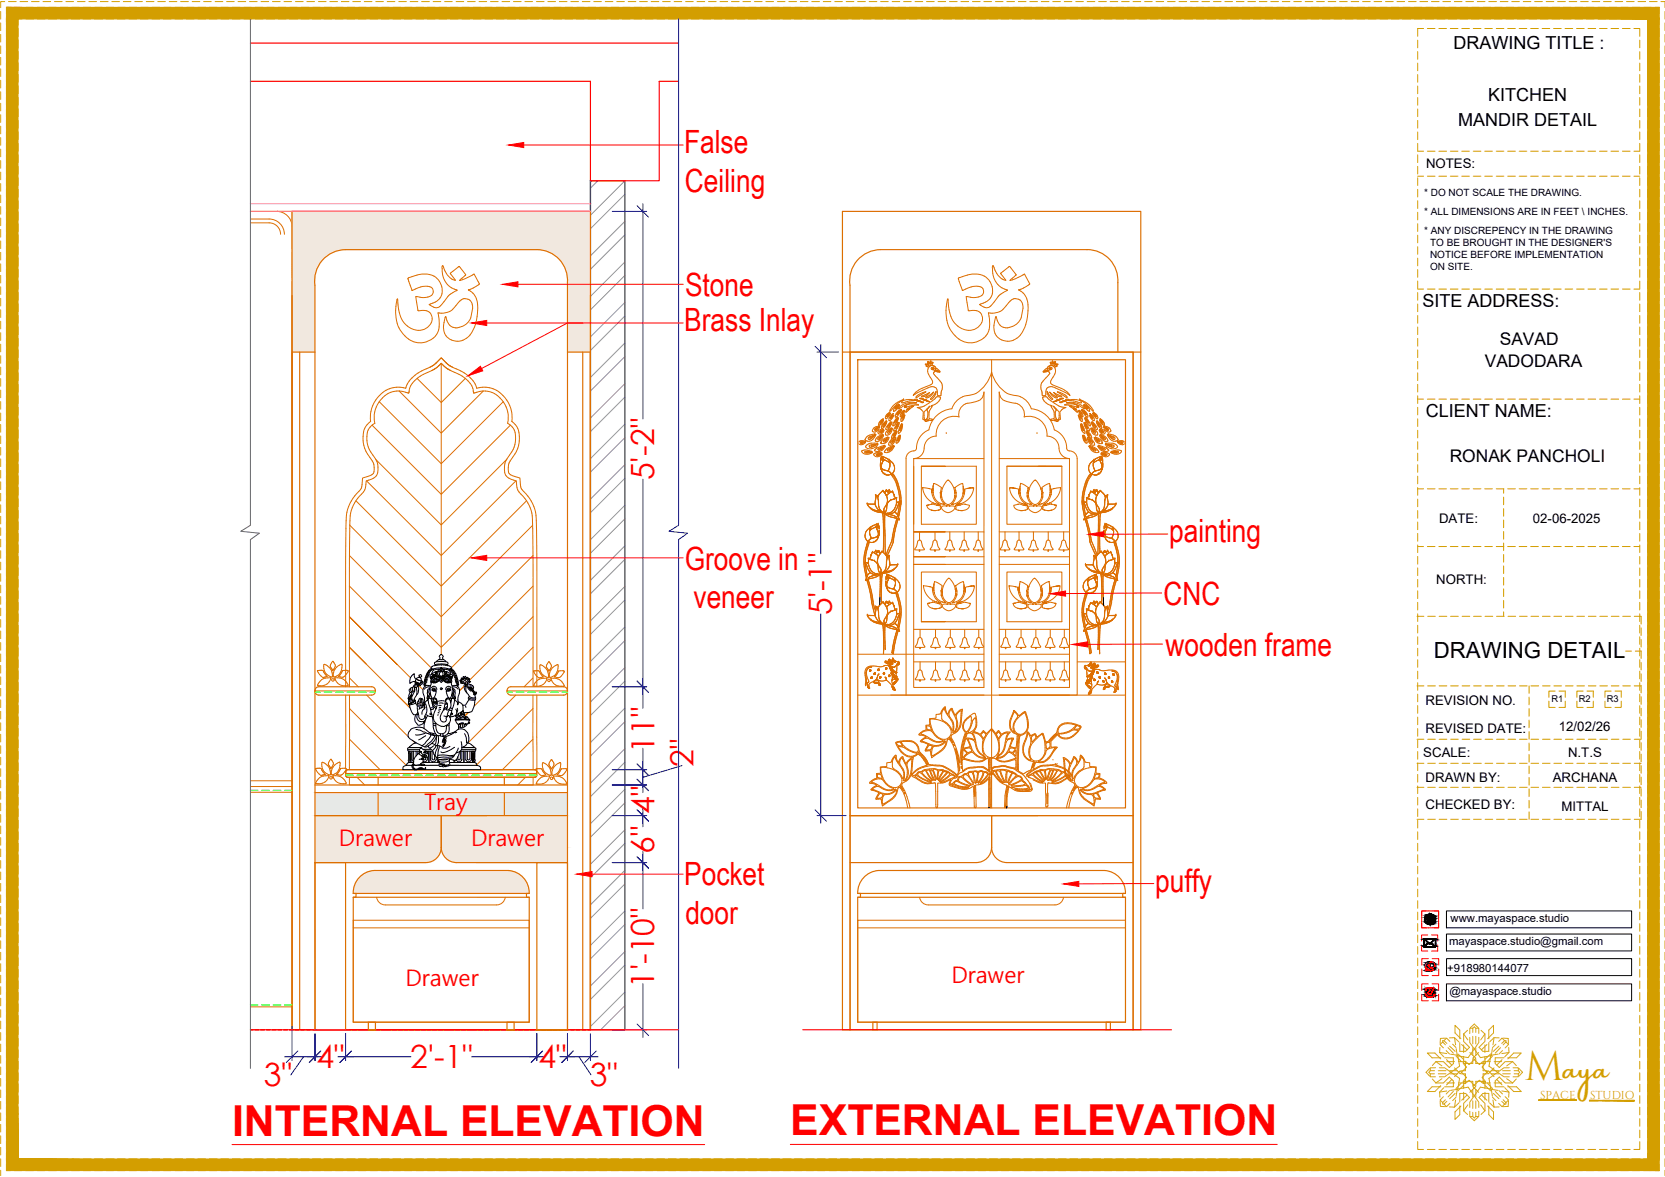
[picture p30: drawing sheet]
<svg xmlns="http://www.w3.org/2000/svg" width="420mm" height="297mm" viewBox="0 0 420 297" stroke-linecap="round" stroke-linejoin="round" font-family="sans-serif">
<defs><g id="words">
<g font-size="10.8" fill="#f00">
<text x="58.6" y="286.6">INTERNAL ELEVATION</text>
<text x="199.4" y="286.5">EXTERNAL ELEVATION</text>
</g>
<text font-size="10.4" fill="#d39e00" x="384.8" y="272.5">M</text>
<g font-size="8.1" fill="#f00">
<text x="172.6" y="38.6">False</text>
<text x="172.9" y="48.4">Ceiling</text>
<text x="172.9" y="74.7">Stone</text>
<text x="172.7" y="83.6">Brass Inlay</text>
<text x="165" y="121.2" transform="rotate(-90 165 121.2)">5'-2&quot;</text>
<text x="295" y="136.8">painting</text>
<text x="172.8" y="143.7">Groove in</text>
<text x="175" y="153.4">veneer</text>
<text x="210" y="155.3" transform="rotate(-90 210 155.3)">5'-1&quot;</text>
<text x="293.6" y="152.6">CNC</text>
<text x="294.1" y="165.5">wooden frame</text>
<text x="165.1" y="190" transform="rotate(-90 165.1 190)">11&quot;</text>
<text x="175" y="193.5" transform="rotate(-90 175 193.5)">2&quot;</text>
<text x="165" y="215.4" transform="rotate(-90 165 215.4)">6&quot; 4&quot;</text>
<text x="172.7" y="223.5">Pocket</text>
<text x="291.5" y="225.1">puffy</text>
<text x="173" y="233.1">door</text>
<text x="165" y="249.4" transform="rotate(-90 165 249.4)">1'-10&quot;</text>
<text x="79.9" y="269.6">4&quot;</text>
<text x="103.5" y="269.6">2'-1&quot;</text>
<text x="135.8" y="269.6">4&quot;</text>
<text x="66.6" y="274.1">3&quot;</text>
<text x="148.8" y="274.1">3&quot;</text>
</g>
<text font-size="7.4" fill="#d39e00" x="394.5" y="272.5">aya</text>
<g font-size="5.8" fill="#f00">
<text x="107" y="204.4">Tray</text>
<text x="85.5" y="213.6">Drawer</text>
<text x="118.9" y="213.6">Drawer</text>
<text x="102.3" y="248.8">Drawer</text>
<text x="240.1" y="248">Drawer</text>
</g>
<text font-size="5.6" x="361.8" y="166.1">DRAWING DETAIL</text>
<g font-size="4.5">
<text x="366.8" y="12.5">DRAWING TITLE :</text>
<text x="375.5" y="25.6">KITCHEN</text>
<text x="368" y="31.7">MANDIR DETAIL</text>
<text x="359" y="77.6">SITE ADDRESS:</text>
<text x="359.8" y="105.3">CLIENT NAME:</text>
</g>
<g font-size="4.4">
<text x="378.5" y="87">SAVAD</text>
<text x="374.7" y="92.6">VADODARA</text>
<text x="365.8" y="116.5">RONAK PANCHOLI</text>
</g>
<g font-size="3.3">
<text x="359.9" y="42.4">NOTES:</text>
<text x="363.2" y="131.9">DATE:</text>
<text x="386.8" y="131.9">02-06-2025</text>
<text x="362.4" y="147.3">NORTH:</text>
<text x="359.7" y="177.9">REVISION NO.</text>
<text x="359.7" y="185">REVISED DATE:</text>
<text x="393.4" y="184.4">12/02/26</text>
<text x="359.2" y="191.1">SCALE:</text>
<text x="395.7" y="191">N.T.S</text>
<text x="359.7" y="197.2">DRAWN BY:</text>
<text x="391.8" y="197.2">ARCHANA</text>
<text x="359.7" y="204.2">CHECKED BY:</text>
<text x="394.1" y="204.6">MITTAL</text>
</g>
<g font-size="2.9">
<text x="366" y="232.8">www.mayaspace.studio</text>
<text x="365.7" y="238.6">mayaspace.studio@gmail.com</text>
<text x="365.2" y="245.2">+918980144077</text>
<text x="365.7" y="251.1">@mayaspace.studio</text>
</g>
<g font-size="2.9" fill="#d39e00">
<text x="388.6" y="277.3">SPACE</text>
<text x="401.2" y="277.3">STUDIO</text>
</g>
<g font-size="2.5">
<text x="359.4" y="49.4">* DO NOT SCALE THE DRAWING.</text>
<text x="359.4" y="54.2">* ALL DIMENSIONS ARE IN FEET \ INCHES.</text>
<text x="359.4" y="59">* ANY DISCREPENCY IN THE DRAWING</text>
<text x="360.9" y="62.1">TO BE BROUGHT IN THE DESIGNER'S</text>
<text x="360.9" y="65.1">NOTICE BEFORE IMPLEMENTATION</text>
<text x="360.9" y="68.2">ON SITE.</text>
</g>
<g font-size="2.4">
<text x="391.5" y="177.2">R1</text>
<text x="398.4" y="177.2">R2</text>
<text x="405.5" y="177.2">R3</text>
</g>
</g></defs>
<!-- layer: Dimension -->
<g fill="none" stroke="#e0ac11" stroke-width=".25">
<path d="M371 259.4l1-1 1 1M371.6 259.5h-.7v1.3M371.6 259.5l.4-.3 .4 .3M371.6 259.5v1.1M372.4 259.5h.8v1.3M372.4 259.5v1.1M360.8 269.6l-.9 1 .9 1M360.9 271v.8h1.3M360.9 271h1.1M360.9 270.2l-.3 .4 .3 .4M360.9 270.2h1.1M361.4 272.3l1 1"/>
<path d="M362.2 269.5h-1.3v.7M362.4 273.3h1.8M362.4 267.9h1.8M362.4 267.9l-1 1M362.4 267.9l1.5 1.1M362.9 271h2M362.9 270.2h2M363.2 271.8h1.3M363.2 269.5h1.3M363.3 265.6l1.1 1.1M363.4 264.3l-.1 1.3 1.8 .3M363.4 277.9l.1 1.3"/>
<path d="M363.5 279.2l1.3 .1M363.6 274l-1.5 1.5h-1.9l1.2-1.2h2.2M363.6 267h-2.2l-1.2-1.2h1.9l1.5 1.4M363.9 272.2l-1.5 1.1M364 278.6h.4M364.1 263l-.7 .6 .8 .9M364.1 278.3v.3M364.1 263l.6 .7M364.2 276.8l-.8 .8 .7 .7M364.2 273.3l1.5-1.5 1.1 1v1.5h-2.2M364.4 274.5l-1.1 1.1M364.4 262.6l.6-.6 .9 .8"/>
<path d="M364.4 262.6h-.4l.1 .4M364.4 262.6l.7 .7M364.6 267h2.2v1.4l-1.1 1-1.5-1.5M364.6 269.5l1.5 1.1M364.7 277.5l-.6 .8M364.8 262l-1.3 .1-.1 1.3M364.9 265.1l.9 .9M365 267.4l1.4 1.4M365.1 275.3l-1.8 .3 .1 1.3M365.1 277.9l-.7 .7M365.1 273.3h1.9M365.1 267.9h1.9"/>
<path d="M365.4 264.4l1.3 1.4M365.7 261.9h1.3l.3 1.8M365.8 275.2l-.9 .9M365.8 264l1.4 1.3M365.8 271h2M365.8 270.2h2M365.9 278.4l-.9 .9-.6-.7M366 266l1.9 .3 .4 2.8-2.2 1.5M366.1 270.6l-1.5 1.1M366.1 270.6l2.2 1.6-.4 2.7-1.9 .3M366.4 272.4l-1.4 1.4M366.6 263.5l.8 .9"/>
<path d="M366.7 275.4l-1.3 1.4M367 271.7l1.1-1.1 .4 .4 .3-.4 1.3 1.3-.7 .7M367 261.9l1.1 1M367.2 276l-1.4 1.3M367.3 277.6l-.3 1.8-1.3-.1M367.4 266.5l1.3 1.4M367.4 276.9l-.8 .9M367.5 276.6l.2-1.8 2.8-.4 2.6 3.7M367.9 266l1.4 1.3M368 267.9h1.8v2.3h-1.1M368.1 278.3l-1.1 1.1M368.4 279.1v2.2l-1.2 1.2v-1.9l1.4-1.5"/>
<path d="M368.4 278.1v-2.2h1.4l1 1.1-1.5 1.5M368.6 262.1l-1.4-1.4v-1.9l1.2 1.2v2.2M368.7 271h1.1v2.3h-1.8M368.7 273.3l-1.3 1.4M368.8 263.6l1.4 1.4M369.2 267.9v.5h.6M369.3 274l-1.4 1.3M369.3 262.8l1.5 1.5-1 1h-1.4v-2.2M369.3 266.6v1.8h2.3v-1.1M369.3 267.8h.5v.6M369.3 260.9l1.1 1.5M369.3 260.9v1.8"/>
<path d="M369.3 263.7v1.9M369.3 275.6v2M369.3 278.5v1.8M369.4 268.6l.7 .7-1.3 1.3-.3-.4-.4 .4-1.1-1.1M369.8 272.8h-.6v.5M369.8 272.9v.6h-.5M370 273.3l.7-.7 1.3 1.3-.4 .3 .4 .4-1.1 1.1M370.2 276.3l-1.4 1.4M370.3 260l-1 .9M370.4 278.8l-1.1 1.5M370.9 261.8v1.3M370.9 278.2v1.3"/>
<path d="M370.9 265.6l1.1 1.1-.4 .4 .4 .3-1.3 1.3-.7-.7M371 263.2l2.6 3.7 2.7-.5 .3-1.8M371.6 274v-1.1h-2.3v1.8M371.6 261.5v2M371.6 264.4v2M371.6 274.9v2M371.6 277.8v1.9M372.4 274v-1.1h2.3v1.8M372.4 261.5v2M372.4 264.4v2M372.4 274.9v2M372.4 277.8v1.9"/>
<path d="M373.1 263.2l-2.6 3.7-2.8-.5-.2-1.8M373.1 265.6l-1.1 1.1 .4 .4-.4 .3 1.3 1.3 .8-.7M373.2 261.8v1.3M373.2 278.2v1.3M373.7 278.8l1 1.5M373.7 260l1 .9M373.8 276.3l1.4 1.4M374.1 273.3l-.8-.7-1.3 1.3 .4 .3-.4 .4 1.1 1.1M374.2 272.9v.6h.5M374.3 272.8h.5v.5M374.7 268.6l-.7 .7 1.2 1.3 .4-.4 .4 .4 1-1.1M374.7 266.6v1.8h-2.3v-1.1"/>
<path d="M374.7 267.8h-.5v.6M374.7 260.9v1.8M374.7 263.7v1.9M374.7 275.6v2M374.7 278.5v1.8M374.7 262.8l-1.5 1.5 1 1h1.5v-2.2M374.7 260.9l-1 1.5M374.8 274l1.4 1.3M374.8 267.9v.5h-.5M375.2 263.6l-1.4 1.4M375.3 271h-1v2.3h1.8M375.3 273.3l1.4 1.4"/>
<path d="M375.4 262.1l1.5-1.4v-1.9l-1.2 1.2v2.2M375.7 279.1v2.2l1.2 1.2v-1.9l-1.5-1.5M375.7 278.1v-2.2h-1.5l-1 1.1 1.5 1.5M375.9 278.3l1.1 1.1M376.1 267.9h-1.8v2.3h1M376.2 266l-1.4 1.3M376.3 271h1.9M376.3 270.2h1.9M376.6 276.6l-.3-1.8-2.7-.4-2.6 3.7M376.6 276.9l.9 .9M376.7 266.5l-1.4 1.4M376.7 277.6l.3 1.8 1.3-.1"/>
<path d="M376.9 276l1.4 1.3M377 271.7l-1-1.1-.4 .4-.4-.4-1.2 1.3 .7 .7M377 261.9l-1.1 1M377 273.3h1.9M377 267.9h1.9M377.3 275.4l1.4 1.4M377.5 263.5l-.9 .9M377.7 272.4l1.3 1.4M378 266l-1.8 .3-.5 2.8 3.7 2.6M378.2 278.4l.8 .9 .7-.7M378.3 264l-1.4 1.3M378.3 275.2l.8 .9"/>
<path d="M378.3 261.9h-1.3l-.3 1.8M378.7 264.4l-1.4 1.4M379 277.9l.7 .7M379 275.3l1.8 .3-.1 1.3M379 267.4l-1.3 1.4M379.1 265.1l-.8 .9M379.2 271h1.9M379.2 270.2h1.9M379.3 262l1.3 .1 .1 1.3M379.3 277.5l.7 .8M379.4 269.5l-3.7 2.7 .5 2.7 1.8 .3M379.5 267h-2.2v1.4l1 1 1.5-1.5"/>
<path d="M379.5 271.8h1.4M379.5 269.5h1.4M379.7 262.6l-.7-.6-.8 .8M379.7 278.6h.3M379.7 262.6l-.7 .7M379.7 262.6h.3v.4M379.7 274.5l1.1 1.1M379.8 276.8l.9 .8-.7 .7M379.8 273.3l-1.5-1.5-1 1v1.5h2.2M379.9 273.3h1.8M379.9 267.9h1.8M380 263l.7 .6-.9 .9"/>
<path d="M380 278.3v.3M380 263l-.7 .7M380.2 272.2l1.5 1.1M380.5 267h2.2l1.2-1.2h-1.9l-1.5 1.4M380.5 274l1.5 1.5h1.9l-1.2-1.2h-2.2M380.6 279.2l-1.3 .1M380.7 277.9l-.1 1.3M380.7 264.3l.1 1.3-1.8 .3M380.8 265.6l-1.1 1.1M381.7 267.9l-1.5 1.1M381.7 267.9l.9 1M381.8 269.5h1.3v.7"/>
<path d="M382.1 271h1M382.1 270.2h1M382.6 272.3l-.9 1M383.1 271v.8h-1.3M383.1 270.2l.4 .4-.4 .4M383.3 269.6l.9 1-.9 1M369.3 280.3l1 1M370.9 280.4v1.4h.7M371 281.9l1 .9 1-.9M371.6 281.8l.4 .3 .4-.3M371.6 280.7v1.1M372.4 280.7v1.1"/>
<path d="M373.2 280.4v1.4h-.8M374.7 280.3l-1 1"/>
</g>
<g fill="#d39e00" stroke="#d39e00" stroke-width=".25">
<path d="M1.6 1.9l417.1 2.9v-2.9zM1.6 1.9l417.1 2.9h-417.1z"/>
<path d="M415.8 4.8l2.9 287.7v-287.7zM415.8 4.8l2.9 287.7h-2.9z"/>
<path d="M1.6 4.8l3 287.7v-287.7zM1.6 4.8l3 287.7h-3z"/>
<path d="M1.6 292.5l417.1 2.9v-2.9zM1.6 292.5l417.1 2.9h-417.1z"/>
<path d="M388.3 277.6l9.5 .1zM388.3 277.6l9.5 .1z"/>
<path d="M401.1 277.7l11.3 .1v-.1zM401.1 277.7l11.3 .1h-11.3z"/>
</g>
<g fill="none" stroke="#d39e00" stroke-width=".25">
<path d="M.2 2.9v1.9M.2 5.8v1.9M.2 8.7v1.9M.2 11.6v1.9M.2 14.5v1.9M.2 17.4v1.9M1.2 .4h-1v1.5M1.6 4.3v2M1.6 7.2v2M1.6 10.1v2M1.6 13v2M1.6 15.9v2"/>
<path d="M1.6 18.8v2M2.2 .4h1.9M2.6 1.9h-1v1.5M3.6 1.9h1.9M4.6 7.2v2M4.6 10.1v2M4.6 13v2M4.6 15.9v2M4.6 18.8v2M5.1 .4h1.9M5.5 4.8h-.9v1.5M6.5 1.9h1.9"/>
<path d="M6.5 4.8h1.9M8 .4h1.9M9.4 1.9h1.9M9.4 4.8h1.9M10.8 .4h2M12.3 1.9h1.9M12.3 4.8h1.9M13.7 .4h2M15.2 1.9h1.9M15.2 4.8h1.9M16.6 .4h2M18.1 1.9h1.9"/>
<path d="M18.1 4.8h1.9M19.5 .4h2M21 1.9h1.9M21 4.8h1.9M22.4 .4h2M23.9 1.9h1.9M23.9 4.8h1.9M25.3 .4h2M26.8 1.9h1.9M26.8 4.8h1.9M28.2 .4h2M29.7 1.9h1.9"/>
<path d="M29.7 4.8h1.9M31.1 .4h2M32.6 1.9h1.9M32.6 4.8h1.9M34 .4h1.9M35.5 1.9h1.9M35.5 4.8h1.9M36.9 .4h1.9M38.4 1.9h1.9M38.4 4.8h1.9M39.8 .4h1.9M41.3 1.9h1.9"/>
<path d="M41.3 4.8h1.9M42.7 .4h1.9M44.2 1.9h1.9M44.2 4.8h1.9M45.6 .4h1.9M47 1.9h2M47 4.8h2M48.5 .4h1.9M49.9 1.9h2M49.9 4.8h2M51.4 .4h1.9M52.8 1.9h2"/>
<path d="M52.8 4.8h2M54.3 .4h1.9M55.7 1.9h2M55.7 4.8h2M57.2 .4h1.9M58.6 1.9h2M58.6 4.8h2M60.1 .4h1.9M61.5 1.9h2M61.5 4.8h2M63 .4h1.9M64.4 1.9h1.9"/>
<path d="M64.4 4.8h1.9M65.9 .4h1.9M67.3 1.9h1.9M67.3 4.8h1.9M68.8 .4h1.9M70.2 1.9h1.9M70.2 4.8h1.9M71.7 .4h1.9M73.1 1.9h1.9M73.1 4.8h1.9M74.5 .4h2M76 1.9h1.9"/>
<path d="M76 4.8h1.9M77.4 .4h2M78.9 1.9h1.9M78.9 4.8h1.9M80.3 .4h2M81.8 1.9h1.9M81.8 4.8h1.9M83.2 .4h2M84.7 1.9h1.9M84.7 4.8h1.9M86.1 .4h2M87.6 1.9h1.9"/>
<path d="M87.6 4.8h1.9M89 .4h2M90.5 1.9h1.9M90.5 4.8h1.9M91.9 .4h2M93.4 1.9h1.9M93.4 4.8h1.9M94.8 .4h2M96.3 1.9h1.9M96.3 4.8h1.9M97.7 .4h2M99.2 1.9h1.9"/>
<path d="M99.2 4.8h1.9M100.6 .4h1.9M102.1 1.9h1.9M102.1 4.8h1.9M103.5 .4h1.9M105 1.9h1.9M105 4.8h1.9M106.4 .4h1.9M107.9 1.9h1.9M107.9 4.8h1.9M109.3 .4h1.9M110.7 1.9h2"/>
<path d="M110.7 4.8h2M112.2 .4h1.9M113.6 1.9h2M113.6 4.8h2M115.1 .4h1.9M116.5 1.9h2M116.5 4.8h2M118 .4h1.9M119.4 1.9h2M119.4 4.8h2M120.9 .4h1.9M122.3 1.9h2"/>
<path d="M122.3 4.8h2M123.8 .4h1.9M125.2 1.9h2M125.2 4.8h2M126.7 .4h1.9M128.1 1.9h1.9M128.1 4.8h1.9M129.6 .4h1.9M131 1.9h1.9M131 4.8h1.9M132.5 .4h1.9M133.9 1.9h1.9"/>
<path d="M133.9 4.8h1.9M135.4 .4h1.9M136.8 1.9h1.9M136.8 4.8h1.9M138.3 .4h1.9M139.7 1.9h1.9M139.7 4.8h1.9M141.1 .4h2M142.6 1.9h1.9M142.6 4.8h1.9M144 .4h2M145.5 1.9h1.9"/>
<path d="M145.5 4.8h1.9M146.9 .4h2M148.4 1.9h1.9M148.4 4.8h1.9M149.8 .4h2M151.3 1.9h1.9M151.3 4.8h1.9M152.7 .4h2M154.2 1.9h1.9M154.2 4.8h1.9M155.6 .4h2M157.1 1.9h1.9"/>
<path d="M157.1 4.8h1.9M158.5 .4h2M160 1.9h1.9M160 4.8h1.9M161.4 .4h2M162.9 1.9h1.9M162.9 4.8h1.9M164.3 .4h1.9M165.8 1.9h1.9M165.8 4.8h1.9M167.2 .4h1.9M168.7 1.9h1.9"/>
<path d="M168.7 4.8h1.9M170.1 .4h1.9M171.6 1.9h1.9M171.6 4.8h1.9M173 .4h1.9M174.5 1.9h1.9M174.5 4.8h1.9M175.9 .4h1.9M177.3 1.9h2M177.3 4.8h2M178.8 .4h1.9M180.2 1.9h2"/>
<path d="M180.2 4.8h2M181.7 .4h1.9M183.1 1.9h2M183.1 4.8h2M184.6 .4h1.9M186 1.9h2M186 4.8h2M187.5 .4h1.9M188.9 1.9h2M188.9 4.8h2M190.4 .4h1.9M191.8 1.9h2"/>
<path d="M191.8 4.8h2M193.3 .4h1.9M194.7 1.9h1.9M194.7 4.8h1.9M196.2 .4h1.9M197.6 1.9h1.9M197.6 4.8h1.9M199.1 .4h1.9M200.5 1.9h1.9M200.5 4.8h1.9M202 .4h1.9M203.4 1.9h1.9"/>
<path d="M203.4 4.8h1.9M204.9 .4h1.9M206.3 1.9h1.9M206.3 4.8h1.9M207.8 .4h1.9M209.2 1.9h1.9M209.2 4.8h1.9M210.7 .4h1.9M212.1 1.9h1.9M212.1 4.8h1.9M213.5 .4h2M215 1.9h1.9"/>
<path d="M215 4.8h1.9M216.4 .4h2M217.9 1.9h1.9M217.9 4.8h1.9M219.3 .4h2M220.8 1.9h1.9M220.8 4.8h1.9M222.2 .4h2M223.7 1.9h1.9M223.7 4.8h1.9M225.1 .4h2M226.6 1.9h1.9"/>
<path d="M226.6 4.8h1.9M228 .4h2M229.5 1.9h1.9M229.5 4.8h1.9M230.9 .4h1.9M232.4 1.9h1.9M232.4 4.8h1.9M233.8 .4h1.9M235.3 1.9h1.9M235.3 4.8h1.9M236.7 .4h1.9M238.2 1.9h1.9"/>
<path d="M238.2 4.8h1.9M239.6 .4h1.9M241 1.9h2M241 4.8h2M242.5 .4h1.9M243.9 1.9h2M243.9 4.8h2M245.4 .4h1.9M246.8 1.9h2M246.8 4.8h2M248.3 .4h1.9M249.7 1.9h2"/>
<path d="M249.7 4.8h2M251.2 .4h1.9M252.6 1.9h2M252.6 4.8h2M254.1 .4h1.9M255.5 1.9h2M255.5 4.8h2M257 .4h1.9M258.4 1.9h2M258.4 4.8h2M259.9 .4h1.9M261.3 1.9h1.9"/>
<path d="M261.3 4.8h1.9M262.8 .4h1.9M264.2 1.9h1.9M264.2 4.8h1.9M265.7 .4h1.9M267.1 1.9h1.9M267.1 4.8h1.9M268.6 .4h1.9M270 1.9h1.9M270 4.8h1.9M271.5 .4h1.9M272.9 1.9h1.9"/>
<path d="M272.9 4.8h1.9M274.4 .4h1.9M275.8 1.9h1.9M275.8 4.8h1.9M277.2 .4h2M278.7 1.9h1.9M278.7 4.8h1.9M280.1 .4h2M281.6 1.9h1.9M281.6 4.8h1.9M283 .4h2M284.5 1.9h1.9"/>
<path d="M284.5 4.8h1.9M285.9 .4h2M287.4 1.9h1.9M287.4 4.8h1.9M288.8 .4h2M290.3 1.9h1.9M290.3 4.8h1.9M291.7 .4h2M293.2 1.9h1.9M293.2 4.8h1.9M294.6 .4h1.9M296.1 1.9h1.9"/>
<path d="M296.1 4.8h1.9M297.5 .4h1.9M299 1.9h1.9M299 4.8h1.9M300.4 .4h1.9M301.9 1.9h1.9M301.9 4.8h1.9M303.3 .4h1.9M304.8 1.9h1.9M304.8 4.8h1.9M306.2 .4h1.9M307.6 1.9h2"/>
<path d="M307.6 4.8h2M309.1 .4h1.9M310.5 1.9h2M310.5 4.8h2M312 .4h1.9M313.4 1.9h2M313.4 4.8h2M314.9 .4h1.9M316.3 1.9h2M316.3 4.8h2M317.8 .4h1.9M319.2 1.9h2"/>
<path d="M319.2 4.8h2M320.7 .4h1.9M322.1 1.9h2M322.1 4.8h2M323.6 .4h1.9M325 1.9h2M325 4.8h2M326.5 .4h1.9M327.9 1.9h2M327.9 4.8h2M329.4 .4h1.9M330.8 1.9h1.9"/>
<path d="M330.8 4.8h1.9M332.3 .4h1.9M333.7 1.9h1.9M333.7 4.8h1.9M335.2 .4h1.9M336.6 1.9h1.9M336.6 4.8h1.9M338.1 .4h1.9M339.5 1.9h1.9M339.5 4.8h1.9M341 .4h1.9M342.4 1.9h1.9"/>
<path d="M342.4 4.8h1.9M343.8 .4h2M345.3 1.9h1.9M345.3 4.8h1.9M346.7 .4h2M348.2 1.9h1.9M348.2 4.8h1.9M349.6 .4h2M351.1 1.9h1.9M351.1 4.8h1.9M352.5 .4h2M354 1.9h1.9"/>
<path d="M354 4.8h1.9M355.4 .4h2M356.9 1.9h1.9M356.9 4.8h1.9M357.7 10.1v2M357.7 13v2M357.7 15.9v2M357.7 18.8v2M358.3 .4h2M359.2 7.2h-1.5v2M359.8 1.9h1.9M359.8 4.8h1.9"/>
<path d="M360.2 7.2h1.9M361.2 .4h1.9M362.7 1.9h1.9M362.7 4.8h1.9M363.1 7.2h1.9M364.1 .4h1.9M365.6 1.9h1.9M365.6 4.8h1.9M366 7.2h1.9M367 .4h1.9M368.5 1.9h1.9M368.5 4.8h1.9"/>
<path d="M368.9 7.2h1.9M369.9 .4h1.9M371.3 1.9h2M371.3 4.8h2M371.8 7.2h1.9M372.8 .4h1.9M374.2 1.9h2M374.2 4.8h2M374.7 7.2h1.9M375.7 .4h1.9M377.1 1.9h2M377.1 4.8h2"/>
<path d="M377.6 7.2h1.9M378.6 .4h1.9M380 1.9h2M380 4.8h2M380.5 7.2h1.9M381.5 .4h1.9M382.9 1.9h2M382.9 4.8h2M383.4 7.2h1.9M384.4 .4h1.9M385.8 1.9h2M385.8 4.8h2"/>
<path d="M386.2 7.2h2M387.3 .4h1.9M388.7 1.9h2M388.7 4.8h2M389.1 7.2h2M390.2 .4h1.9M391.6 1.9h2M391.6 4.8h2M392 7.2h2M393.1 .4h1.9M394.5 1.9h2M394.5 4.8h2"/>
<path d="M394.9 7.2h2M396 .4h1.9M397.4 1.9h1.9M397.4 4.8h1.9M397.8 7.2h2M398.9 .4h1.9M400.3 1.9h1.9M400.3 4.8h1.9M400.7 7.2h2M401.8 .4h1.9M403.2 1.9h1.9M403.2 4.8h1.9"/>
<path d="M403.6 7.2h2M404.7 .4h1.9M406.1 1.9h1.9M406.1 4.8h1.9M406.5 7.2h2M407.5 .4h2M409 1.9h1.9M409 4.8h1.9M409.4 7.2h2M410.4 .4h2M411.9 1.9h1.9M411.9 4.8h1.9"/>
<path d="M412.3 7.2h1.5v2M413.3 .4h2M413.8 10.1v2M413.8 13v2M413.8 15.9v2M413.8 18.8v2M414.8 1.9h1.9M414.8 4.8h1v1.5M415.8 7.2v2M415.8 10.1v2M415.8 13v2M415.8 15.9v2"/>
<path d="M415.8 18.8v2M416.2 .4h2M417.7 1.9h1v1.5M418.7 4.3v2M418.7 7.2v2M418.7 10.1v2M418.7 13v2M418.7 15.9v2M418.7 18.8v2M419.1 .4h1.1v1.5M420.2 2.9v1.9M420.2 5.8v1.9"/>
<path d="M420.2 8.7v1.9M420.2 11.6v1.9M420.2 14.5v1.9M420.2 17.4v1.9M.2 20.3v1.9M.2 23.2v1.9M.2 26.1v1.9M.2 29v1.9M.2 31.9v1.9M.2 34.7v2M.2 37.6v2M1.6 21.7v2"/>
<path d="M1.6 24.6v1.9M1.6 27.5v1.9M1.6 30.4v1.9M1.6 33.3v1.9M1.6 36.2v1.9M1.6 39.1v1.9M4.6 21.7v2M4.6 24.6v1.9M4.6 27.5v1.9M4.6 30.4v1.9M4.6 33.3v1.9M4.6 36.2v1.9"/>
<path d="M4.6 39.1v1.9M357.7 38.2h1.5M357.7 21.7v2M357.7 24.6v1.9M357.7 27.5v1.9M357.7 30.4v1.9M357.7 33.3v1.9M357.7 36.2v1.9M357.7 39.1v1.9M360.2 38.2h1.9M363.1 38.2h1.9M366 38.2h1.9"/>
<path d="M368.9 38.2h1.9M371.8 38.2h1.9M374.7 38.2h1.9M377.6 38.2h1.9M380.5 38.2h1.9M383.4 38.2h1.9M386.2 38.2h2M389.1 38.2h2M392 38.2h2M394.9 38.2h2M397.8 38.2h2M400.7 38.2h2"/>
<path d="M403.6 38.2h2M406.5 38.2h2M409.4 38.2h2M412.3 38.2h1.5M413.8 21.7v2M413.8 24.6v1.9M413.8 27.5v1.9M413.8 30.4v1.9M413.8 33.3v1.9M413.8 36.2v1.9M413.8 39.1v1.9M415.8 21.7v2"/>
<path d="M415.8 24.6v1.9M415.8 27.5v1.9M415.8 30.4v1.9M415.8 33.3v1.9M415.8 36.2v1.9M415.8 39.1v1.9M418.7 21.7v2M418.7 24.6v1.9M418.7 27.5v1.9M418.7 30.4v1.9M418.7 33.3v1.9M418.7 36.2v1.9"/>
<path d="M418.7 39.1v1.9M420.2 20.3v1.9M420.2 23.2v1.9M420.2 26.1v1.9M420.2 29v1.9M420.2 31.9v1.9M420.2 34.7v2M420.2 37.6v2M.2 40.5v2M.2 43.4v2M.2 46.3v2M.2 49.2v2"/>
<path d="M.2 52.1v1.9M.2 55v1.9M.2 57.9v1.9M1.6 42v1.9M1.6 44.9v1.9M1.6 47.8v1.9M1.6 50.7v1.9M1.6 53.6v1.9M1.6 56.5v1.9M1.6 59.4v1.9M4.6 42v1.9M4.6 44.9v1.9"/>
<path d="M4.6 47.8v1.9M4.6 50.7v1.9M4.6 53.6v1.9M4.6 56.5v1.9M4.6 59.4v1.9M357.7 44.5h1.5M357.7 42v1.9M357.7 44.9v1.9M357.7 47.8v1.9M357.7 50.7v1.9M357.7 53.6v1.9M357.7 56.5v1.9"/>
<path d="M357.7 59.4v1.9M360.2 44.5h1.9M363.1 44.5h1.9M366 44.5h1.9M368.9 44.5h1.9M371.8 44.5h1.9M374.7 44.5h1.9M377.6 44.5h1.9M380.5 44.5h1.9M383.4 44.5h1.9M386.2 44.5h2M389.1 44.5h2"/>
<path d="M392 44.5h2M394.9 44.5h2M397.8 44.5h2M400.7 44.5h2M403.6 44.5h2M406.5 44.5h2M409.4 44.5h2M412.3 44.5h1.5M413.8 42v1.9M413.8 44.9v1.9M413.8 47.8v1.9M413.8 50.7v1.9"/>
<path d="M413.8 53.6v1.9M413.8 56.5v1.9M413.8 59.4v1.9M415.8 42v1.9M415.8 44.9v1.9M415.8 47.8v1.9M415.8 50.7v1.9M415.8 53.6v1.9M415.8 56.5v1.9M415.8 59.4v1.9M418.7 42v1.9M418.7 44.9v1.9"/>
<path d="M418.7 47.8v1.9M418.7 50.7v1.9M418.7 53.6v1.9M418.7 56.5v1.9M418.7 59.4v1.9M420.2 40.5v2M420.2 43.4v2M420.2 46.3v2M420.2 49.2v2M420.2 52.1v1.9M420.2 55v1.9M420.2 57.9v1.9"/>
<path d="M.2 60.8v1.9M.2 63.7v1.9M.2 66.6v1.9M.2 69.5v1.9M.2 72.4v1.9M.2 75.3v1.9M.2 78.2v1.9M1.6 62.3v1.9M1.6 65.1v2M1.6 68v2M1.6 70.9v2M1.6 73.8v2"/>
<path d="M1.6 76.7v2M1.6 79.6v2M4.6 62.3v1.9M4.6 65.1v2M4.6 68v2M4.6 70.9v2M4.6 73.8v2M4.6 76.7v2M4.6 79.6v2M357.7 62.3v1.9M357.7 65.1v2M357.7 68v2"/>
<path d="M357.7 70.9v2M357.7 73.8v2M357.7 76.7v2M357.7 79.6v2M357.7 73h1.5M360.2 73h1.9M363.1 73h1.9M366 73h1.9M368.9 73h1.9M371.8 73h1.9M374.7 73h1.9M377.6 73h1.9"/>
<path d="M380.5 73h1.9M383.4 73h1.9M386.2 73h2M389.1 73h2M392 73h2M394.9 73h2M397.8 73h2M400.7 73h2M403.6 73h2M406.5 73h2M409.4 73h2M412.3 73h1.5"/>
<path d="M413.8 62.3v1.9M413.8 65.1v2M413.8 68v2M413.8 70.9v2M413.8 73.8v2M413.8 76.7v2M413.8 79.6v2M415.8 62.3v1.9M415.8 65.1v2M415.8 68v2M415.8 70.9v2M415.8 73.8v2"/>
<path d="M415.8 76.7v2M415.8 79.6v2M418.7 62.3v1.9M418.7 65.1v2M418.7 68v2M418.7 70.9v2M418.7 73.8v2M418.7 76.7v2M418.7 79.6v2M420.2 60.8v1.9M420.2 63.7v1.9M420.2 66.6v1.9"/>
<path d="M420.2 69.5v1.9M420.2 72.4v1.9M420.2 75.3v1.9M420.2 78.2v1.9M.2 81.1v1.9M.2 84v1.9M.2 86.9v1.9M.2 89.8v1.9M.2 92.7v1.9M.2 95.6v1.9M.2 98.5v1.9M1.6 82.5v2"/>
<path d="M1.6 85.4v2M1.6 88.3v1.9M1.6 91.2v1.9M1.6 94.1v1.9M1.6 97v1.9M1.6 99.9v1.9M4.6 82.5v2M4.6 85.4v2M4.6 88.3v1.9M4.6 91.2v1.9M4.6 94.1v1.9M4.6 97v1.9"/>
<path d="M4.6 99.9v1.9M357.7 82.5v2M357.7 85.4v2M357.7 88.3v1.9M357.7 91.2v1.9M357.7 94.1v1.9M357.7 97v1.9M357.7 99.9v1.9M413.8 82.5v2M413.8 85.4v2M413.8 88.3v1.9M413.8 91.2v1.9"/>
<path d="M413.8 94.1v1.9M413.8 97v1.9M413.8 99.9v1.9M415.8 82.5v2M415.8 85.4v2M415.8 88.3v1.9M415.8 91.2v1.9M415.8 94.1v1.9M415.8 97v1.9M415.8 99.9v1.9M418.7 82.5v2M418.7 85.4v2"/>
<path d="M418.7 88.3v1.9M418.7 91.2v1.9M418.7 94.1v1.9M418.7 97v1.9M418.7 99.9v1.9M420.2 81.1v1.9M420.2 84v1.9M420.2 86.9v1.9M420.2 89.8v1.9M420.2 92.7v1.9M420.2 95.6v1.9M420.2 98.5v1.9"/>
<path d="M.2 101.3v2M.2 104.2v2M.2 107.1v2M.2 110v2M.2 112.9v2M.2 115.8v2M.2 118.7v1.9M1.6 102.8v1.9M1.6 105.7v1.9M1.6 108.6v1.9M1.6 111.5v1.9M1.6 114.4v1.9"/>
<path d="M1.6 117.3v1.9M4.6 102.8v1.9M4.6 105.7v1.9M4.6 108.6v1.9M4.6 111.5v1.9M4.6 114.4v1.9M4.6 117.3v1.9M357.7 102.8v1.9M357.7 105.7v1.9M357.7 108.6v1.9M357.7 111.5v1.9M357.7 114.4v1.9"/>
<path d="M357.7 117.3v1.9M357.7 100.7h1.5M360.2 100.7h1.9M363.1 100.7h1.9M366 100.7h1.9M368.9 100.7h1.9M371.8 100.7h1.9M374.7 100.7h1.9M377.6 100.7h1.9M380.5 100.7h1.9M383.4 100.7h1.9M386.2 100.7h2"/>
<path d="M389.1 100.7h2M392 100.7h2M394.9 100.7h2M397.8 100.7h2M400.7 100.7h2M403.6 100.7h2M406.5 100.7h2M409.4 100.7h2M412.3 100.7h1.5M413.8 102.8v1.9M413.8 105.7v1.9M413.8 108.6v1.9"/>
<path d="M413.8 111.5v1.9M413.8 114.4v1.9M413.8 117.3v1.9M415.8 102.8v1.9M415.8 105.7v1.9M415.8 108.6v1.9M415.8 111.5v1.9M415.8 114.4v1.9M415.8 117.3v1.9M418.7 102.8v1.9M418.7 105.7v1.9M418.7 108.6v1.9"/>
<path d="M418.7 111.5v1.9M418.7 114.4v1.9M418.7 117.3v1.9M420.2 101.3v2M420.2 104.2v2M420.2 107.1v2M420.2 110v2M420.2 112.9v2M420.2 115.8v2M420.2 118.7v1.9M.2 121.6v1.9M.2 124.5v1.9"/>
<path d="M.2 127.4v1.9M.2 130.3v1.9M.2 133.2v1.9M.2 136.1v1.9M.2 139v1.9M1.6 120.2v1.9M1.6 123.1v1.9M1.6 126v1.9M1.6 128.8v2M1.6 131.7v2M1.6 134.6v2M1.6 137.5v2"/>
<path d="M4.6 120.2v1.9M4.6 123.1v1.9M4.6 126v1.9M4.6 128.8v2M4.6 131.7v2M4.6 134.6v2M4.6 137.5v2M357.7 120.2v1.9M357.7 123.1v1.9M357.7 126v1.9M357.7 128.8v2M357.7 131.7v2"/>
<path d="M357.7 134.6v2M357.7 137.5v2M357.7 123.4h1.5M357.7 137.9h1.5M360.2 123.4h1.9M360.2 137.9h1.9M363.1 123.4h1.9M363.1 137.9h1.9M366 123.4h1.9M366 137.9h1.9M368.9 123.4h1.9M368.9 137.9h1.9"/>
<path d="M371.8 123.4h1.9M371.8 137.9h1.9M374.7 123.4h1.9M374.7 137.9h1.9M377.6 123.4h1.9M377.6 137.9h1.9M379.4 123.4v1.1M379.4 125.5v1.9M379.4 128.4v1.9M379.4 131.3v1.9M379.4 134.1v2M379.4 137v2"/>
<path d="M379.4 139.9v2M380.5 123.4h1.9M380.5 137.9h1.9M383.4 123.4h1.9M383.4 137.9h1.9M386.2 123.4h2M386.2 137.9h2M389.1 123.4h2M389.1 137.9h2M392 123.4h2M392 137.9h2M394.9 123.4h2"/>
<path d="M394.9 137.9h2M397.8 123.4h2M397.8 137.9h2M400.7 123.4h2M400.7 137.9h2M403.6 123.4h2M403.6 137.9h2M406.5 123.4h2M406.5 137.9h2M409.4 123.4h2M409.4 137.9h2M412.3 123.4h1.5"/>
<path d="M412.3 137.9h1.5M413.8 120.2v1.9M413.8 123.1v1.9M413.8 126v1.9M413.8 128.8v2M413.8 131.7v2M413.8 134.6v2M413.8 137.5v2M415.8 120.2v1.9M415.8 123.1v1.9M415.8 126v1.9M415.8 128.8v2"/>
<path d="M415.8 131.7v2M415.8 134.6v2M415.8 137.5v2M418.7 120.2v1.9M418.7 123.1v1.9M418.7 126v1.9M418.7 128.8v2M418.7 131.7v2M418.7 134.6v2M418.7 137.5v2M420.2 121.6v1.9M420.2 124.5v1.9"/>
<path d="M420.2 127.4v1.9M420.2 130.3v1.9M420.2 133.2v1.9M420.2 136.1v1.9M420.2 139v1.9M.2 141.9v1.9M.2 144.8v1.9M.2 147.7v1.9M.2 150.6v1.9M.2 153.5v1.9M.2 156.4v1.9M.2 159.3v1.9"/>
<path d="M1.6 140.4v2M1.6 143.3v2M1.6 146.2v2M1.6 149.1v2M1.6 152v1.9M1.6 154.9v1.9M1.6 157.8v1.9M4.6 140.4v2M4.6 143.3v2M4.6 146.2v2M4.6 149.1v2M4.6 152v1.9"/>
<path d="M4.6 154.9v1.9M4.6 157.8v1.9M357.6 155.5h1.7M357.7 140.4v2M357.7 143.3v2M357.7 146.2v2M357.7 149.1v2M357.7 152v1.9M357.7 154.9v1.9M357.7 157.8v1.9M360.3 155.5h1.9M363.2 155.5h1.9"/>
<path d="M366.1 155.5h1.9M369 155.5h1.9M371.9 155.5h1.9M374.8 155.5h1.9M377.6 155.5h2M379.4 142.8v2M379.4 145.7v2M379.4 148.6v2M379.4 151.5v1.9M379.4 154.4v1.1M380.5 155.5h2M383.4 155.5h2"/>
<path d="M386.3 155.5h2M389.2 155.5h2M392.1 155.5h2M395 155.5h1.9M397.9 155.5h1.9M400.8 155.5h1.9M403.7 155.5h1.9M406.6 155.5h1.9M409.5 155.5h1.9M412.4 155.5h1.7v2M413.8 140.4v2M413.8 143.3v2"/>
<path d="M413.8 146.2v2M413.8 149.1v2M413.8 152v1.9M413.8 154.9v1.9M413.8 157.8v1.9M414.1 158.5v1.9M415.8 140.4v2M415.8 143.3v2M415.8 146.2v2M415.8 149.1v2M415.8 152v1.9M415.8 154.9v1.9"/>
<path d="M415.8 157.8v1.9M418.7 140.4v2M418.7 143.3v2M418.7 146.2v2M418.7 149.1v2M418.7 152v1.9M418.7 154.9v1.9M418.7 157.8v1.9M420.2 141.9v1.9M420.2 144.8v1.9M420.2 147.7v1.9M420.2 150.6v1.9"/>
<path d="M420.2 153.5v1.9M420.2 156.4v1.9M420.2 159.3v1.9M.2 162.2v1.9M.2 165v2M.2 167.9v2M.2 170.8v2M.2 173.7v2M.2 176.6v2M.2 179.5v2M1.6 160.7v1.9M1.6 163.6v1.9"/>
<path d="M1.6 166.5v1.9M1.6 169.4v1.9M1.6 172.3v1.9M1.6 175.2v1.9M1.6 178.1v1.9M4.6 160.7v1.9M4.6 163.6v1.9M4.6 166.5v1.9M4.6 169.4v1.9M4.6 172.3v1.9M4.6 175.2v1.9M4.6 178.1v1.9"/>
<path d="M357.6 173.1h1.7M357.7 160.7v1.9M357.7 163.6v1.9M357.7 166.5v1.9M357.7 169.4v1.9M357.7 172.3v1.9M357.7 175.2v1.9M357.7 178.1v1.9M360.3 173.1h1.9M363.2 173.1h1.9M366.1 173.1h1.9M369 173.1h1.9"/>
<path d="M371.9 173.1h1.9M374.8 173.1h1.9M377.6 173.1h2M380.5 173.1h2M383.4 173.1h2M385.9 173.1v1.9M385.9 175.9v2M385.9 178.8v2M386.3 173.1h2M389.2 173.1h2M390.9 176.9v1.6h1.5M392.1 173.1h2"/>
<path d="M392.4 174.4h-1.5v1.6M393.4 174.4h1.6v1.6M395 176.9v1.6h-1.6M395 173.1h1.9M397.9 173.1h1.9M397.9 176.9v1.6h1.6M399.5 174.4h-1.6v1.6M400.5 174.4h1.6v1.6M400.8 173.1h1.9M402.1 176.9v1.6h-1.6M403.7 173.1h1.9M405 176.9v1.6h1.6"/>
<path d="M406.6 174.4h-1.6v1.6M406.6 173.1h1.9M407.5 174.4h1.6v1.6M409.1 176.9v1.6h-1.6M409.5 173.1h1.9M410.2 164.3h1.5M412.4 173.1h1.7M412.7 164.3h1.4M413.8 160.7v1.9M413.8 163.6v1.9M413.8 166.5v1.9M413.8 169.4v1.9"/>
<path d="M413.8 172.3v1.9M413.8 175.2v1.9M413.8 178.1v1.9M414.1 161.4v1.9M414.1 164.3v1.9M414.1 167.2v1.9M414.1 170v2M414.1 172.9v2M414.1 175.8v2M414.1 178.7v2M415.8 160.7v1.9M415.8 163.6v1.9"/>
<path d="M415.8 166.5v1.9M415.8 169.4v1.9M415.8 172.3v1.9M415.8 175.2v1.9M415.8 178.1v1.9M418.7 160.7v1.9M418.7 163.6v1.9M418.7 166.5v1.9M418.7 169.4v1.9M418.7 172.3v1.9M418.7 175.2v1.9M418.7 178.1v1.9"/>
<path d="M420.2 162.2v1.9M420.2 165v2M420.2 167.9v2M420.2 170.8v2M420.2 173.7v2M420.2 176.6v2M420.2 179.5v2M.2 182.4v1.9M.2 185.3v1.9M.2 188.2v1.9M.2 191.1v1.9M.2 194v1.9"/>
<path d="M.2 196.9v1.9M.2 199.8v1.9M1.6 181v1.9M1.6 183.9v1.9M1.6 186.8v1.9M1.6 189.7v1.9M1.6 192.5v2M1.6 195.4v2M1.6 198.3v2M4.6 181v1.9M4.6 183.9v1.9M4.6 186.8v1.9"/>
<path d="M4.6 189.7v1.9M4.6 192.5v2M4.6 195.4v2M4.6 198.3v2M357.6 186.6h1.7M357.6 192.6h1.7M357.6 198.7h1.7M357.7 181v1.9M357.7 183.9v1.9M357.7 186.8v1.9M357.7 189.7v1.9M357.7 192.5v2"/>
<path d="M357.7 195.4v2M357.7 198.3v2M360.3 186.6h1.9M360.3 192.6h1.9M360.3 198.7h1.9M363.2 186.6h1.9M363.2 192.6h1.9M363.2 198.7h1.9M366.1 186.6h1.9M366.1 192.6h1.9M366.1 198.7h1.9M369 186.6h1.9"/>
<path d="M369 192.6h1.9M369 198.7h1.9M371.9 186.6h1.9M371.9 192.6h1.9M371.9 198.7h1.9M374.8 186.6h1.9M374.8 192.6h1.9M374.8 198.7h1.9M377.6 186.6h2M377.6 192.6h2M377.6 198.7h2M380.5 186.6h2"/>
<path d="M380.5 192.6h2M380.5 198.7h2M383.4 186.6h2M383.4 192.6h2M383.4 198.7h2M385.9 181.7v2M385.9 184.6v2M385.9 187.5v1.9M385.9 190.4v1.9M385.9 193.3v1.9M385.9 196.2v1.9M385.9 199.1v1.9"/>
<path d="M386.3 186.6h2M386.3 192.6h2M386.3 198.7h2M389.2 186.6h2M389.2 192.6h2M389.2 198.7h2M392.1 186.6h2M392.1 192.6h2M392.1 198.7h2M395 186.6h1.9M395 192.6h1.9M395 198.7h1.9"/>
<path d="M397.9 186.6h1.9M397.9 192.6h1.9M397.9 198.7h1.9M400.8 186.6h1.9M400.8 192.6h1.9M400.8 198.7h1.9M403.7 186.6h1.9M403.7 192.6h1.9M403.7 198.7h1.9M406.6 186.6h1.9M406.6 192.6h1.9M406.6 198.7h1.9"/>
<path d="M409.5 186.6h1.9M409.5 192.6h1.9M409.5 198.7h1.9M412.4 186.6h1.7M412.4 192.6h1.7M412.4 198.7h1.7M413.8 181v1.9M413.8 183.9v1.9M413.8 186.8v1.9M413.8 189.7v1.9M413.8 192.5v2M413.8 195.4v2"/>
<path d="M413.8 198.3v2M414.1 181.6v2M414.1 184.5v2M414.1 187.4v2M414.1 190.3v2M414.1 193.2v1.9M414.1 196.1v1.9M414.1 199v1.9M415.8 181v1.9M415.8 183.9v1.9M415.8 186.8v1.9M415.8 189.7v1.9"/>
<path d="M415.8 192.5v2M415.8 195.4v2M415.8 198.3v2M418.7 181v1.9M418.7 183.9v1.9M418.7 186.8v1.9M418.7 189.7v1.9M418.7 192.5v2M418.7 195.4v2M418.7 198.3v2M420.2 182.4v1.9M420.2 185.3v1.9"/>
<path d="M420.2 188.2v1.9M420.2 191.1v1.9M420.2 194v1.9M420.2 196.9v1.9M420.2 199.8v1.9M.2 202.7v1.9M.2 205.6v1.9M.2 208.5v1.9M.2 211.4v1.9M.2 214.3v1.9M.2 217.2v1.9M1.6 201.2v2"/>
<path d="M1.6 204.1v2M1.6 207v2M1.6 209.9v2M1.6 212.8v2M1.6 215.7v2M1.6 218.6v1.9M4.6 201.2v2M4.6 204.1v2M4.6 207v2M4.6 209.9v2M4.6 212.8v2M4.6 215.7v2"/>
<path d="M4.6 218.6v1.9M357.6 206.8h1.7M357.7 201.2v2M357.7 204.1v2M357.7 207v2M357.7 209.9v2M357.7 212.8v2M357.7 215.7v2M357.7 218.6v1.9M360.3 206.8h1.9M363.2 206.8h1.9M366.1 206.8h1.9"/>
<path d="M369 206.8h1.9M371.9 206.8h1.9M374.8 206.8h1.9M377.6 206.8h2M380.5 206.8h2M383.4 206.8h2M385.9 202v1.9M385.9 204.9v1.9M386.3 206.8h2M389.2 206.8h2M392.1 206.8h2M395 206.8h1.9"/>
<path d="M397.9 206.8h1.9M400.8 206.8h1.9M403.7 206.8h1.9M406.6 206.8h1.9M409.5 206.8h1.9M413.8 201.2v2M413.8 204.1v2M413.8 207v2M413.8 209.9v2M413.8 212.8v2M413.8 215.7v2M413.8 218.6v1.9"/>
<path d="M414.1 201.9v1.9M414.1 204.8v2h-1.7M415.8 201.2v2M415.8 204.1v2M415.8 207v2M415.8 209.9v2M415.8 212.8v2M415.8 215.7v2M415.8 218.6v1.9M418.7 201.2v2M418.7 204.1v2M418.7 207v2"/>
<path d="M418.7 209.9v2M418.7 212.8v2M418.7 215.7v2M418.7 218.6v1.9M420.2 202.7v1.9M420.2 205.6v1.9M420.2 208.5v1.9M420.2 211.4v1.9M420.2 214.3v1.9M420.2 217.2v1.9M.2 220.1v1.9M.2 223v1.9"/>
<path d="M.2 225.9v1.9M.2 228.7v2M.2 231.6v2M.2 234.5v2M.2 237.4v2M1.6 221.5v1.9M1.6 224.4v1.9M1.6 227.3v1.9M1.6 230.2v1.9M1.6 233.1v1.9M1.6 236v1.9M1.6 238.9v1.9"/>
<path d="M4.6 221.5v1.9M4.6 224.4v1.9M4.6 227.3v1.9M4.6 230.2v1.9M4.6 233.1v1.9M4.6 236v1.9M4.6 238.9v1.9M357.7 221.5v1.9M357.7 224.4v1.9M357.7 227.3v1.9M357.7 230.2v1.9M357.7 233.1v1.9"/>
<path d="M357.7 236v1.9M357.7 238.9v1.9M413.8 221.5v1.9M413.8 224.4v1.9M413.8 227.3v1.9M413.8 230.2v1.9M413.8 233.1v1.9M413.8 236v1.9M413.8 238.9v1.9M415.8 221.5v1.9M415.8 224.4v1.9M415.8 227.3v1.9"/>
<path d="M415.8 230.2v1.9M415.8 233.1v1.9M415.8 236v1.9M415.8 238.9v1.9M418.7 221.5v1.9M418.7 224.4v1.9M418.7 227.3v1.9M418.7 230.2v1.9M418.7 233.1v1.9M418.7 236v1.9M418.7 238.9v1.9M420.2 220.1v1.9"/>
<path d="M420.2 223v1.9M420.2 225.9v1.9M420.2 228.7v2M420.2 231.6v2M420.2 234.5v2M420.2 237.4v2M.2 240.3v2M.2 243.2v2M.2 246.1v1.9M.2 249v1.9M.2 251.9v1.9M.2 254.8v1.9"/>
<path d="M.2 257.7v1.9M1.6 241.8v1.9M1.6 244.7v1.9M1.6 247.6v1.9M1.6 250.5v1.9M1.6 253.4v1.9M1.6 256.3v1.9M1.6 259.2v1.9M4.6 241.8v1.9M4.6 244.7v1.9M4.6 247.6v1.9M4.6 250.5v1.9"/>
<path d="M4.6 253.4v1.9M4.6 256.3v1.9M4.6 259.2v1.9M357.7 241.8v1.9M357.7 244.7v1.9M357.7 247.6v1.9M357.7 250.5v1.9M357.7 253.4v1.9M357.7 256.3v1.9M357.7 259.2v1.9M413.8 241.8v1.9M413.8 244.7v1.9"/>
<path d="M413.8 247.6v1.9M413.8 250.5v1.9M413.8 253.4v1.9M413.8 256.3v1.9M413.8 259.2v1.9M415.8 241.8v1.9M415.8 244.7v1.9M415.8 247.6v1.9M415.8 250.5v1.9M415.8 253.4v1.9M415.8 256.3v1.9M415.8 259.2v1.9"/>
<path d="M418.7 241.8v1.9M418.7 244.7v1.9M418.7 247.6v1.9M418.7 250.5v1.9M418.7 253.4v1.9M418.7 256.3v1.9M418.7 259.2v1.9M420.2 240.3v2M420.2 243.2v2M420.2 246.1v1.9M420.2 249v1.9M420.2 251.9v1.9"/>
<path d="M420.2 254.8v1.9M420.2 257.7v1.9M.2 260.6v1.9M.2 263.5v1.9M.2 266.4v1.9M.2 269.3v1.9M.2 272.2v1.9M.2 275.1v1.9M.2 278v1.9M1.6 262.1v1.9M1.6 264.9v2M1.6 267.8v2"/>
<path d="M1.6 270.7v2M1.6 273.6v2M1.6 276.5v2M1.6 279.4v2M4.6 262.1v1.9M4.6 264.9v2M4.6 267.8v2M4.6 270.7v2M4.6 273.6v2M4.6 276.5v2M4.6 279.4v2M357.7 262.1v1.9"/>
<path d="M357.7 264.9v2M357.7 267.8v2M357.7 270.7v2M357.7 273.6v2M357.7 276.5v2M357.7 279.4v2M389.7 277.6h-1.4l1.4 .1M390.7 277.7h1.9M390.7 277.6h1.9M393.6 277.7h1.9M393.6 277.6h1.9M396.4 277.6h1.4l-1.4 .1"/>
<path d="M403.4 277.7h-2.3v.1h2.3M404.3 277.7h2M404.3 277.8h2M407.2 277.7h2M407.2 277.8h2M410.1 277.7h2.3v.1h-2.3M413.8 262.1v1.9M413.8 264.9v2M413.8 267.8v2M413.8 270.7v2M413.8 273.6v2M413.8 276.5v2"/>
<path d="M413.8 279.4v2M415.8 262.1v1.9M415.8 264.9v2M415.8 267.8v2M415.8 270.7v2M415.8 273.6v2M415.8 276.5v2M415.8 279.4v2M418.7 262.1v1.9M418.7 264.9v2M418.7 267.8v2M418.7 270.7v2"/>
<path d="M418.7 273.6v2M418.7 276.5v2M418.7 279.4v2M420.2 260.6v1.9M420.2 263.5v1.9M420.2 266.4v1.9M420.2 269.3v1.9M420.2 272.2v1.9M420.2 275.1v1.9M420.2 278v1.9M.2 280.9v1.9M.2 283.8v1.9"/>
<path d="M.2 286.7v1.9M.2 289.6v1.9M.2 292.4v2M.2 295.3v1.4M1.6 293.9v1.5h1M1.6 282.3v1.9M1.6 285.2v1.9M1.6 288.1v1.9M1.6 291v1.9M3.6 295.4h1.9M4.6 291v1.5h.9M4.6 282.3v1.9"/>
<path d="M4.6 285.2v1.9M4.6 288.1v1.9M6.5 295.4h1.9M6.5 292.5h1.9M9.4 295.4h1.9M9.4 292.5h1.9M12.3 295.4h1.9M12.3 292.5h1.9M15.2 295.4h1.9M15.2 292.5h1.9M18.1 295.4h1.9M18.1 292.5h1.9"/>
<path d="M21 295.4h1.9M21 292.5h1.9M23.9 295.4h1.9M23.9 292.5h1.9M26.8 295.4h1.9M26.8 292.5h1.9M29.7 295.4h1.9M29.7 292.5h1.9M32.6 295.4h1.9M32.6 292.5h1.9M35.5 295.4h1.9M35.5 292.5h1.9"/>
<path d="M38.4 295.4h1.9M38.4 292.5h1.9M41.3 295.4h1.9M41.3 292.5h1.9M44.2 295.4h1.9M44.2 292.5h1.9M47 295.4h2M47 292.5h2M49.9 295.4h2M49.9 292.5h2M52.8 295.4h2M52.8 292.5h2"/>
<path d="M55.7 295.4h2M55.7 292.5h2M58.6 295.4h2M58.6 292.5h2M61.5 295.4h2M61.5 292.5h2M64.4 295.4h1.9M64.4 292.5h1.9M67.3 295.4h1.9M67.3 292.5h1.9M70.2 295.4h1.9M70.2 292.5h1.9"/>
<path d="M73.1 295.4h1.9M73.1 292.5h1.9M76 295.4h1.9M76 292.5h1.9M78.9 295.4h1.9M78.9 292.5h1.9M81.8 295.4h1.9M81.8 292.5h1.9M84.7 295.4h1.9M84.7 292.5h1.9M87.6 295.4h1.9M87.6 292.5h1.9"/>
<path d="M90.5 295.4h1.9M90.5 292.5h1.9M93.4 295.4h1.9M93.4 292.5h1.9M96.3 295.4h1.9M96.3 292.5h1.9M99.2 295.4h1.9M99.2 292.5h1.9M102.1 295.4h1.9M102.1 292.5h1.9M105 295.4h1.9M105 292.5h1.9"/>
<path d="M107.9 295.4h1.9M107.9 292.5h1.9M110.7 295.4h2M110.7 292.5h2M113.6 295.4h2M113.6 292.5h2M116.5 295.4h2M116.5 292.5h2M119.4 295.4h2M119.4 292.5h2M122.3 295.4h2M122.3 292.5h2"/>
<path d="M125.2 295.4h2M125.2 292.5h2M128.1 295.4h1.9M128.1 292.5h1.9M131 295.4h1.9M131 292.5h1.9M133.9 295.4h1.9M133.9 292.5h1.9M136.8 295.4h1.9M136.8 292.5h1.9M139.7 295.4h1.9M139.7 292.5h1.9"/>
<path d="M142.6 295.4h1.9M142.6 292.5h1.9M145.5 295.4h1.9M145.5 292.5h1.9M148.4 295.4h1.9M148.4 292.5h1.9M151.3 295.4h1.9M151.3 292.5h1.9M154.2 295.4h1.9M154.2 292.5h1.9M157.1 295.4h1.9M157.1 292.5h1.9"/>
<path d="M160 295.4h1.9M160 292.5h1.9M162.9 295.4h1.9M162.9 292.5h1.9M165.8 295.4h1.9M165.8 292.5h1.9M168.7 295.4h1.9M168.7 292.5h1.9M171.6 295.4h1.9M171.6 292.5h1.9M174.5 295.4h1.9M174.5 292.5h1.9"/>
<path d="M177.3 295.4h2M177.3 292.5h2M180.2 295.4h2M180.2 292.5h2M183.1 295.4h2M183.1 292.5h2M186 295.4h2M186 292.5h2M188.9 295.4h2M188.9 292.5h2M191.8 295.4h2M191.8 292.5h2"/>
<path d="M194.7 295.4h1.9M194.7 292.5h1.9M197.6 295.4h1.9M197.6 292.5h1.9M200.5 295.4h1.9M200.5 292.5h1.9M203.4 295.4h1.9M203.4 292.5h1.9M206.3 295.4h1.9M206.3 292.5h1.9M209.2 295.4h1.9M209.2 292.5h1.9"/>
<path d="M212.1 295.4h1.9M212.1 292.5h1.9M215 295.4h1.9M215 292.5h1.9M217.9 295.4h1.9M217.9 292.5h1.9M220.8 295.4h1.9M220.8 292.5h1.9M223.7 295.4h1.9M223.7 292.5h1.9M226.6 295.4h1.9M226.6 292.5h1.9"/>
<path d="M229.5 295.4h1.9M229.5 292.5h1.9M232.4 295.4h1.9M232.4 292.5h1.9M235.3 295.4h1.9M235.3 292.5h1.9M238.2 295.4h1.9M238.2 292.5h1.9M241 295.4h2M241 292.5h2M243.9 295.4h2M243.9 292.5h2"/>
<path d="M246.8 295.4h2M246.8 292.5h2M249.7 295.4h2M249.7 292.5h2M252.6 295.4h2M252.6 292.5h2M255.5 295.4h2M255.5 292.5h2M258.4 295.4h2M258.4 292.5h2M261.3 295.4h1.9M261.3 292.5h1.9"/>
<path d="M264.2 295.4h1.9M264.2 292.5h1.9M267.1 295.4h1.9M267.1 292.5h1.9M270 295.4h1.9M270 292.5h1.9M272.9 295.4h1.9M272.9 292.5h1.9M275.8 295.4h1.9M275.8 292.5h1.9M278.7 295.4h1.9M278.7 292.5h1.9"/>
<path d="M281.6 295.4h1.9M281.6 292.5h1.9M284.5 295.4h1.9M284.5 292.5h1.9M287.4 295.4h1.9M287.4 292.5h1.9M290.3 295.4h1.9M290.3 292.5h1.9M293.2 295.4h1.9M293.2 292.5h1.9M296.1 295.4h1.9M296.1 292.5h1.9"/>
<path d="M299 295.4h1.9M299 292.5h1.9M301.9 295.4h1.9M301.9 292.5h1.9M304.8 295.4h1.9M304.8 292.5h1.9M307.6 295.4h2M307.6 292.5h2M310.5 295.4h2M310.5 292.5h2M313.4 295.4h2M313.4 292.5h2"/>
<path d="M316.3 295.4h2M316.3 292.5h2M319.2 295.4h2M319.2 292.5h2M322.1 295.4h2M322.1 292.5h2M325 295.4h2M325 292.5h2M327.9 295.4h2M327.9 292.5h2M330.8 295.4h1.9M330.8 292.5h1.9"/>
<path d="M333.7 295.4h1.9M333.7 292.5h1.9M336.6 295.4h1.9M336.6 292.5h1.9M339.5 295.4h1.9M339.5 292.5h1.9M342.4 295.4h1.9M342.4 292.5h1.9M345.3 295.4h1.9M345.3 292.5h1.9M348.2 295.4h1.9M348.2 292.5h1.9"/>
<path d="M351.1 295.4h1.9M351.1 292.5h1.9M354 295.4h1.9M354 292.5h1.9M356.9 295.4h1.9M356.9 292.5h1.9M357.7 288.1v2h1.5M357.7 282.3v1.9M357.7 285.2v1.9M359.8 295.4h1.9M359.8 292.5h1.9M360.2 290.1h1.9"/>
<path d="M362.7 295.4h1.9M362.7 292.5h1.9M363.1 290.1h1.9M365.6 295.4h1.9M365.6 292.5h1.9M366 290.1h1.9M368.5 295.4h1.9M368.5 292.5h1.9M368.9 290.1h1.9M371.3 295.4h2M371.3 292.5h2M371.8 290.1h1.9"/>
<path d="M374.2 295.4h2M374.2 292.5h2M374.7 290.1h1.9M377.1 295.4h2M377.1 292.5h2M377.6 290.1h1.9M380 295.4h2M380 292.5h2M380.5 290.1h1.9M382.9 295.4h2M382.9 292.5h2M383.4 290.1h1.9"/>
<path d="M385.8 295.4h2M385.8 292.5h2M386.2 290.1h2M388.7 295.4h2M388.7 292.5h2M389.1 290.1h2M391.6 295.4h2M391.6 292.5h2M392 290.1h2M394.5 295.4h2M394.5 292.5h2M394.9 290.1h2"/>
<path d="M397.4 295.4h1.9M397.4 292.5h1.9M397.8 290.1h2M400.3 295.4h1.9M400.3 292.5h1.9M400.7 290.1h2M403.2 295.4h1.9M403.2 292.5h1.9M403.6 290.1h2M406.1 295.4h1.9M406.1 292.5h1.9M406.5 290.1h2"/>
<path d="M409 295.4h1.9M409 292.5h1.9M409.4 290.1h2M411.9 295.4h1.9M411.9 292.5h1.9M413.8 288.1v2h-1.5M413.8 282.3v1.9M413.8 285.2v1.9M414.8 295.4h1.9M415.8 291v1.5h-1M415.8 282.3v1.9M415.8 285.2v1.9"/>
<path d="M415.8 288.1v1.9M418.7 293.9v1.5h-1M418.7 282.3v1.9M418.7 285.2v1.9M418.7 288.1v1.9M418.7 291v1.9M420.2 280.9v1.9M420.2 283.8v1.9M420.2 286.7v1.9M420.2 289.6v1.9M420.2 292.4v2M420.2 295.3v1.4"/>
</g>
<!-- layer: 0 -->
<g fill="none" stroke="#000" stroke-width=".25">
<path d="M222 150.6v2.1M278.4 150.6l.1 2.1M103.6 173.7l.2 .9h.3l.1-.2M103.8 175.4h.1l-.2 .7 .1 .4-.5-.1zM103.9 174.6l-.4 .1M104 174.6l-.9 1.5M104 173.5l.3 1 .2-.2 .2-.7M104.6 176.6v-.3a2.52 2.52 0 0 0 .3-2.9l-.2 .2a.7 .7 0 0 0-1.1 .2l-.4 .3 .3 .6-.4 .9v.5l-.2 .1 .2 .3v.5M104.6 173.8v.7l-.7 1.5 .1 .6-.7 .2-.2-.3M104.8 172.9l-.4 .1v.3M104.8 172.2l.2 .1v.3M104.8 172.7l.8 .3-.8-.4-.2 .8"/>
<path d="M104.8 171.9l1.2 .6M104.8 172.6a1.14 1.14 0 0 1 1.1-1.6 1.17 1.17 0 0 1-.3 1.9M104.9 177.4l-.1-.7-.2-.1-.8 .3-.7 .1v.7l.2 .2M105 172.3l.1 .4M105 171.4a1.07 1.07 0 0 1-.4-1.4 2.2 2.2 0 0 0-1.2 2.5l.8-.5h.6M105.1 171.3l1.2 .6M105.1 173.7l.3-.7 .2 .4a2.33 2.33 0 0 1-.5 2M105.1 172.4l.1 .3M105.2 172.5h.2l-.1 .2M105.3 171.6l.5 .2M105.3 178.1l-.4-.7-.5 .3-1.1 .2 .6 1.8 .5 .7 .7-.1M105.4 172.5h.2l-.2 .3"/>
<path d="M105.4 179.8a1.92 1.92 0 0 0-.4 2.6l.4 .5a1.57 1.57 0 0 0 1.9-1.1M105.6 177.6h.1M105.6 172.5l.2 .1-.3 .3M105.7 176.9l.2 2M105.7 178.2l-.2 .1M105.7 170.9l.2-.2-.2-.3 .2-.1a.33 .33 0 0 1 .5 .2 .33 .33 0 0 1-.3 .4v.2M105.8 172.6l.1 .1M105.8 176.4l.4-.1a.67 .67 0 0 1 .6 .8l.3 1.2 .1-.7a2.75 2.75 0 0 1 0 3.2 .76 .76 0 0 1-.9 .8 .76 .76 0 0 1-.6-1 5 5 0 0 1-.1-3.7zM105.9 176.3l.2 .4 .2 1.9M106.1 172.3l.3-.3 .2 .2-.3 .2-.2-.1M106.2 178l-.2 .1M106.2 177.2l-.2 .1"/>
<path d="M106.3 171.8l.4 .3v.4l-.6 .6-.3-.3M106.3 176.4l.4 2.1M106.5 177.2h-.2M106.6 177.9l-.2 .1M106.8 178.5l-1.1 .5M107.1 178.3a.76 .76 0 0 1-.4 .9l-.2 1.1M107.1 178.9h.1M107.2 178.5h.1M107.3 172.1l-.2-.1-.1 .1 .1 .4M107.4 171.5h-.2v.5M107.5 173a4.5 4.5 0 0 1 1.8-4.1l-.5-.2v-.2a2.2 2.2 0 0 1 2-.6h1.1a2.23 2.23 0 0 1 2 .6l-.5 .4a4.5 4.5 0 0 1 1.8 4.1M107.6 170.9a.29 .29 0 0 0-.4 .2 .29 .29 0 0 0 .1 .4"/>
<path d="M107.7 170.5h-.2v.4M107.8 171.4l-.1 .9M107.9 175.8h.1l.1 .2-.2 .4zM108 170h-.3l-.1 .4M108 176.8h-.3M108.2 169.6h-.3v.4M108.4 170l-.5 1.1M108.5 169.3l-.2-.1-.2 .4M108.6 173.4a1.28 1.28 0 0 0-1.5 .5M108.6 174.9l-.2 .3-.2-.7 .3-.7a.6 .6 0 0 0-.6 .3 .6 .6 0 0 0 0 .6v1h.2l.3-.5M108.6 173.1a1.46 1.46 0 0 0-1.7 .4 1.46 1.46 0 0 0 0 1.8l.2 .8v1.4l1.1-1.3 .5-1M108.7 179.9l-.2 .4h.5"/>
<path d="M108.7 179.2l.6 3.4 .7 .1v-.2M108.8 169l-.2-.2-.2 .4M108.8 168.7v.2M108.9 173.6a.73 .73 0 0 1 .8-.4 .73 .73 0 0 1 .5 .8M108.9 174.1l.6-.2 .6 .5h-.6zM109 177l1.3 .6M109 176.2l-.2 .2-.1-.1a.6 .6 0 0 0-.6 .2 .6 .6 0 0 0 0 .7l.6 2 .7-.2-.6-2.6M109.1 177.4l1.1 1.1M109.1 168.8a5.3 5.3 0 0 0-1.8 4.4l-.4-.5 .4-.1M109.1 173.8l.4-.2 .5 .4M109.1 178.6l-.5 .1M109.1 174a.3 .3 0 0 0 .3 .3 .3 .3 0 0 0 .3-.3"/>
<path d="M109.1 177.3l.9 .5M109.2 171.2v-.3l-.3-.1 .2 .3a.22 .22 0 0 1-.3 0 .22 .22 0 0 1 0-.4l-.1 .3 .3 .4M109.2 178.1l.8 .8M109.3 173.9l.1 .3 .3-.2M109.3 176.2a.7 .7 0 0 1 1 .7 .87 .87 0 0 0-1-.6zM109.4 176.9l.6 .2M109.4 176.4l-.1 .3a.52 .52 0 0 0 .3 .6 .52 .52 0 0 0 .6-.1l.1-.3v1.2l-.4 1.1a2.56 2.56 0 0 0-.3 2.8 2.56 2.56 0 0 0 2.4 1.3 1.78 1.78 0 0 0 1.5-2.4l-.4-.4-.6 .7a.72 .72 0 0 1-.3 1.1 .72 .72 0 0 1-1-.6 3.3 3.3 0 0 1 .8-2.8l.4-2M109.5 171.4v.2l-.2-.1M109.7 172.2l-.3 .2-.1-.1M109.8 171.2v.2l-.2-.1M109.8 167.8l-.2-.4 .3-.3 1.2-.2 1.7 .2 .3 .3-.3 .4M109.9 167.9v-.2l.9-.1h1.7l.3 .3"/>
<path d="M110 170.8l.1-.2a.28 .28 0 0 0-.2-.3 .28 .28 0 0 0-.3 .2h.3a.29 .29 0 0 1-.4 .3 .29 .29 0 0 1-.1-.5 .36 .36 0 0 0-.2 .4 .36 .36 0 0 0 .4 .2M110.1 172.1l-.2 .2h-.2M110.1 174.7l-.6 1.4M110.2 171.1v.2l-.2-.2M110.3 169.9h-.2v-.2l-.2 .1 .4 .3M110.4 171.5l-1.1 .3-.5 .5M110.4 171.9l-.1 .3h-.2M110.4 169.5a1.64 1.64 0 0 0-1.5 .8h-.4l.1 .7 .2 .6M110.4 170.7a1.59 1.59 0 0 0-1.6 2.1 4.5 4.5 0 0 0 .5 3.9M110.5 170.3a.9 .9 0 0 0 1.3 .2l.4-.2a.88 .88 0 0 1-.9 .6 .88 .88 0 0 1-.8-.6zM110.6 179.8l.2 .1M110.6 168.9h.4l.3-.4 .3 .2a1.34 1.34 0 0 1 .8 1.2 1.34 1.34 0 0 1-.8 1.2l-.3-.1a.84 .84 0 0 1-.9-.2 .84 .84 0 0 1-.1-1z"/>
<path d="M110.6 171.1l-1.1 .3-.7 .6M110.6 168.9h-.4a1.22 1.22 0 0 0-1.3 1.4M110.6 170.9l-.2 .6a.83 .83 0 0 1-1.2 .4M110.6 171.6l.2 .1-.3 .3M110.7 178l.6 .1M110.7 179.4l.3 .1M110.7 169l.5 .2-.2 .3zM110.7 166.5h1.3M110.7 179l.5 .1M110.8 169.6l-.1-.2-.1 .1-.1 .8M110.8 177.4l1 .1M110.8 178.5l.4 .1"/>
<path d="M110.8 171a1.31 1.31 0 0 1-1.8 1v.2h.3M110.8 171.2l.2 .3-.2 .1M111.1 171.1l-.1 .2M111.1 171.3l-.2 .6 .4 .3 .5-.3-.2-.6M111.2 168.6l-1.5 .1-.4 .1 .1 .3M111.3 169.4l.5 .5v.5l-.4 .3-.5-.3v-.5zM111.3 171.2l.2 .4-.2 .2zM111.3 165.2l-.5 .5 .2 .5-.8 .8M111.3 165.2h.1M111.4 165.2l.5 .5-.2 .5 .8 .8M111.5 169.2l.5-.2-.3 .5zM111.5 168.6l1.9 .2-.1 .3 .9 .8 .6 1.2"/>
<path d="M111.6 171.1l.1 .2M111.8 171a1.31 1.31 0 0 0 1.9 1l-.1 .3-.2-.1M111.8 171.2l-.1 .3 .2 .1M111.9 169.6l.1-.2 .1 .1 .1 .8M112 171.6l-.1 .1 .3 .3M112.1 170.9l.2 .6a.83 .83 0 0 0 1.2 .4M112.1 168.9h.4a1.22 1.22 0 0 1 1.3 1.4M112.1 171.1l1.1 .3 .7 .6M112.1 176.9l-1.5 .1M112.3 170.7a1.82 1.82 0 0 1 1.7 1.3l-.1 .4a5 5 0 0 1-.4 4.1M112.3 169.5a1.64 1.64 0 0 1 1.5 .8h.4l-.1 .7-.3 .6M112.3 171.9l.1 .3h.2"/>
<path d="M112.3 171.5l1.1 .3 .5 .5M112.4 169.9h.2v-.2l.2 .1-.4 .3M112.5 171.1v.2l.1-.2M112.6 176.3l.6-.2 .2 .1-.1 .2a.72 .72 0 0 0-.9 .5zM112.6 172.1l.2 .2h.2M112.6 174.7l.6 1.4M112.7 170.8l-.1-.3a.28 .28 0 0 1 .2-.3 .28 .28 0 0 1 .3 .3h-.3a.26 .26 0 0 0 .3 .3 .26 .26 0 0 0 .1-.5h.1a.36 .36 0 0 1 .2 .4 .36 .36 0 0 1-.4 .2M112.8 177.5l-.5 .2M112.8 178.7l-.9 .5M112.9 177.6l-.4 .2M112.9 174l.5-.1 .3 .2-.5 .3h-.6zM112.9 171.2v.2l.2-.1"/>
<path d="M112.9 178.2l-.9 .7M113 172.2l.3 .2 .1-.1M113.2 171.4v.2l.2-.1M113.3 179l.1 .2M113.3 176.4a1.66 1.66 0 0 1-.6 2.8v-.1a1.65 1.65 0 0 0-.3-2.1M113.4 173.9l-.1 .3-.3-.2M113.5 171.2v-.3l.3-.1-.2 .3a.22 .22 0 0 0 .3 0 .22 .22 0 0 0 0-.4l.1 .3-.3 .4M113.5 174a.29 .29 0 0 1-.2 .3 .29 .29 0 0 1-.3-.3M113.6 178.7a.37 .37 0 0 1 .4 .1 .37 .37 0 0 1 0 .5M113.6 168.8a5.2 5.2 0 0 1 1.8 4.4l.4-.5-.4-.1M113.6 173.8l-.4-.2-.5 .4M113.7 176.1l.2 .2"/>
<path d="M113.8 173.6a.74 .74 0 0 0-.9-.4 .74 .74 0 0 0-.5 .8M113.8 169l.3-.2 .2 .4M113.8 168.7l.1 .2M113.9 179.9a.27 .27 0 0 1 .3 .2 .27 .27 0 0 1-.2 .3l-.3-.1M113.9 176.6l-.3 .3M114 175.2l.7 1.4M114.1 173.1a1.46 1.46 0 0 1 1.7 .4 1.46 1.46 0 0 1 0 1.8l-.2 .8v1.7l-.2 .1a.87 .87 0 0 0-.5-1.2l-.2-.1M114.1 174.9l.2 .3 .2-.7-.3-.7a.61 .61 0 0 1 .6 .8v1.1h-.2l-.3-.5M114.1 173.4a1.28 1.28 0 0 1 1.5 .5M114.2 169.3l.2-.1 .2 .4M114.5 169.6h.3v.4M114.6 176.4l-.7-.1-.2 1.1"/>
<path d="M114.6 175.8a.32 .32 0 0 1 .4 .2 .32 .32 0 0 1-.2 .4zM114.7 170h.3l.1 .4M114.7 176.6l-.6 2.3M114.9 171.4l.2 .9M114.9 170.5h.3v.4M115 179l.3 .6a1.01 1.01 0 0 1-1 1.2l-.7 .1M115.1 170.9a.29 .29 0 0 1 .4 .2 .29 .29 0 0 1-.2 .4M115.3 171.5h.2v.5M115.4 178.7l.1 .5-.2 .6M115.4 172.1l.2-.1 .1 .1-.1 .4M115.6 177a1.64 1.64 0 0 1 1.1 2.5l-.5 .3 .2 .5 .8 .1-.3-1M116.3 179.9l-.1 .1"/>
<path d="M116.4 171.7l.7 .4M116.5 172.2l.5 .1M116.6 171.5l.5 .1 .3 .3M116.7 171.9l-.4 .1M116.9 171.3l.1 .3 .2-.5 .4 .3M116.9 179.6l-.5 .2 .2 .4 .5-.1M117.3 171.7l.3-.3 .4-.1v.4l-.4 .4M117.4 172.4a2.17 2.17 0 0 0 .8 2.9l.3 .5-.3 .2 .2 .6-1 1.4-.6-.1M117.5 178.2l.1 .3M117.5 172.3l.2 .5M117.6 173l-.2 .2 .1 .2 .1-.1M118 172.8l-.1-.5 .9-.3-.5-.1 .3-.6-.5 .2v-.6l-.5 .4-.1-.6-.3 .4-.3-.4v.6l-.5-.2v.6h-.4l.5 .5-.3 .2 .9 .1 .3-.2 .1 .7"/>
<path d="M118 172.8l.2-.2 .3 .1a1.21 1.21 0 0 1 1 .9l-.1 .3a1.13 1.13 0 0 1-1.3-.6M118.3 171.9l-.4 .3M118.3 173.4l.3 .1zM118.4 176.6l1.4 .1M118.4 176.2l1.4 .2M118.5 175.8l.9 .3h.5M118.5 173.7l1.3 .9h.4l.1 .3-.3 .4h-.5a1.12 1.12 0 0 0-1-1.2M118.6 172.8l.1 .5M118.7 173.6h.2zM118.8 174.4a1.69 1.69 0 0 1-.8-1.6l-.2-.1a1.73 1.73 0 0 0 0 2.2M119.1 173.7l.2 .1zM119.1 173v.6"/>
<path d="M119.2 174.3l.8 .6-.3 .3zM119.3 174l.3 .5M119.7 175.3l.3 .8-.2 .6a4.6 4.6 0 0 1-.8 2.9l-2 .3M102.6 193.2h1.4M102.9 189.1h3M103.1 189.6h2.9M103.2 192.4h1.2M103.2 188.7h3.2M103.2 189.6v1.9M103.4 189.6v2.3l-.2 .3M103.6 190v2.4M103.7 184a3.5 3.5 0 0 1 4.8 1l.9 .5 .7 .1a3.7 3.7 0 0 1-2.9 2.9 12 12 0 0 1-4.2-2.6 2.05 2.05 0 0 1 .7-1.9z"/>
<path d="M103.7 189.6v2.8M104 189.6v2.1l.4 .5M104.4 191.5l.1 .2M104.4 189.6v1.9M105 184.1l1 .2 2.7 1.2 1 .1a6.2 6.2 0 0 1-2.5 2.8v.1M105 187.5a2.33 2.33 0 0 0-1.8 1.2l-.4 .2 .3 .7-.1 2.3 .2 .5a.65 .65 0 0 0-.6 .8l-.8 .3-.1 .7h19.6a.82 .82 0 0 0-1-1 .65 .65 0 0 0-.5-.8h-6.4M105 189.6v1.2M105.4 189.6v.8M105.5 180a1.23 1.23 0 0 0 .1 1.9 1.23 1.23 0 0 0 1.9-.5l-.3-.7M105.8 189.6l.1 .9 .8 .3M105.9 189.6v.3M106 188.9h.5l.3 .3 .5 .1 .7 .6-.1 .3a.66 .66 0 0 0-.9 .6h-.3l-.1 .2h.4l.4-.5 .3 .3a1.05 1.05 0 0 1-1.2 .5l-.3 .3a.47 .47 0 0 1 .6 .6l-.7 .7 .8-.1 .3 .3h-2.4l-.4-.3a.88 .88 0 0 0 .3 1.2 .88 .88 0 0 0 1.2-.2h.6l.6 .3 .3-.4v.3l-.3 .2a1.85 1.85 0 0 0-1.9 0 .94 .94 0 0 1-1.1-.4 .94 .94 0 0 1 .3-1.2 3.5 3.5 0 0 1 2-2.9h-.3l-.3-.3z"/>
<path d="M106.2 191.6l-.4 .1M106.3 189.8l.3 .5 .4 .2M106.4 191.4v.2M106.4 190.9l.2 .1M106.8 190.8v.3M106.8 191.4v.1M106.8 189.8l.7 .1M107.1 189.6l.2 .1zM107.1 182l-.3 .5M107.2 190h-.3M107.2 182.1l-.1 1.8M107.3 185.1l-1.4 .3h-1"/>
<path d="M107.4 185.7l-1.7 1M107.5 189.6h1.7M107.6 180.4l.8 .4h.7M107.8 180.7l-.3 .7M107.8 190.2a.47 .47 0 0 1 .3 .6 .47 .47 0 0 1-.7 .2l-.1 .7-.5-.2M107.8 191.1l-.2 1-.4 .2-.4-.1M107.8 189.6v.3M108.2 189.6v2.8M108.3 184.9l1.6 .3M108.3 189.6v2.8M108.6 189.6v2.1a.74 .74 0 0 0 .8 .6 .74 .74 0 0 0 .7-.6v-.6M108.7 180.1h.2"/>
<path d="M108.7 185.5l-.5 .9-1 1.3-.7 .5M108.7 189.1h-2M108.9 187.6l.8 .3M109 189.6v1.9M109.3 182.6l.1 .5h.6v-.4M109.4 183.1a2.84 2.84 0 0 0 1.1 2.6h.7v-.5a1.76 1.76 0 0 1-1.2-2.1M109.4 188.2l-.9 .6M109.7 190.5v1.1l-.4 .2-.3-.3M110 188.4l-.7 .8M110.2 185.6h-.1M110.4 188.1l-.6 2.5M110.5 191.6v.8"/>
<path d="M110.5 185.7a1.81 1.81 0 0 1-.6 2.5l-.2-.2a3.1 3.1 0 0 0 .4-2.1M110.5 180.6h.1M110.5 180.3h.1M110.7 192.1v.3M110.7 193.1l-6.5 .1M110.9 188.2l-.5 3.1 4-.4M110.9 192.4h-4.3M111 192.9l.4 .1zM111.1 192.8h.4M111.2 185.2l.6 .1-.2 .5-.4-.1M111.6 187.3l.8 .1M111.6 185.8l.8 .2 .2 .3-.3 .4 .3 .3-.4 .9a.63 .63 0 0 1-.4 .5 .63 .63 0 0 1-.7-.1l-.9-.2"/>
<path d="M111.7 188.2h.3M111.7 185.2a1.38 1.38 0 0 0 .9-1.7l.1-.4h.6a1.79 1.79 0 0 1-1.5 2.6M111.7 192.8l-.1 .5M111.7 186.7h.6M111.7 193.2h.4zM111.7 192.9h.4zM111.8 187.8l.4 .1M111.9 186.7l-.2 .6M111.9 186.3l.3-.2v.5l-.3-.1zM111.9 188l.2-.1-.1 .2zM112 186.7l-.1 .6M112 180.7l.9 .1v-.5a1.03 1.03 0 0 1 .6-1.1l.5 .1-.4 1.8"/>
<path d="M112.1 187.5h.2l-.1 .2zM112.1 186.9h.3l-.1 .3-.2-.1zM112.3 192.9l-.1 .5M112.3 193.2h.3zM112.7 183v.1M112.8 193l-.1 .3M113 191.6l-2.2 .1M113 193.1h-.1M113.2 192.9l-.1 .3M113.3 193l-.1 .1M113.4 182.5l-.1 .6M113.4 191.9v.3a.7 .7 0 0 1-.1 1l-1.5 .3-.2-.2-.7 .1-.2-.3 .2-.9"/>
<path d="M113.4 191.7l-.3-.2-.5 .2-1.9 .1M113.5 193.1l6.8 .1M113.5 188.4a2.01 2.01 0 0 1-2 .3M114.6 191.9v.5M114.7 190.5l-.8 .2-2-.2-1.4 .1M114.7 188.6l-.9 .6a2.49 2.49 0 0 1-2.5 .5M114.8 192v.4M114.9 184.6l-1.3 .5h-.6M114.9 180.5v.1M114.9 181.8l.3 .7 .5 .4M115.1 180.9l.1 .3M115.1 191.7a.74 .74 0 0 0 .7 .6 .74 .74 0 0 0 .8-.6"/>
<path d="M115.2 184.8l-.3 .2M115.5 191l.2 .7 .5-.2M115.6 188.8l-.4 1-.5 .7a1.51 1.51 0 0 1-1.3 1M115.7 180.2l-.8 .4 .2 .3 .6-.4M115.7 184a7.9 7.9 0 0 1-3.3 2M115.7 183.1v.9a2.32 2.32 0 0 1 2.5 1.3 2.32 2.32 0 0 1-.6 2.8l-1.1 .5v.4l-.6 .7a2.77 2.77 0 0 1-1.1 2.3l-1.2-.4a2.33 2.33 0 0 1-2.9 .5l-.3-.8a3.9 3.9 0 0 1-1.3-2l-.9-.6-.1-.4M115.8 181.4l.4-.3 .1 .4M115.8 181.5a.46 .46 0 0 0-.6-.3 .46 .46 0 0 0-.3 .6h3.7l-.2-.3-3.4 .1M115.9 182.7l.2 .2zM115.9 189.7l-.8 .3M116 180.8l.5-.2 .3 .4M116.2 182.7v.8a.41 .41 0 0 1-.5-.4 .41 .41 0 0 1 .4-.5l.3-.2 .3 .3v.8l-.2 .2-.3-.2"/>
<path d="M116.2 181.1l-.4-.3-.3 .1-.1 .3M116.3 181.2a.49 .49 0 0 1 .6-.2 .49 .49 0 0 1 .3 .5M116.3 182.6l.2 .1zM116.4 187.2l.1 1.4 3.2 .1M116.4 180.1l-.1 .1M116.5 189.1h3.5M116.6 189.6v2.1M116.6 182.5h.4l.1 .4v.5l-.4 .1M116.8 182.5l.1 .2zM116.8 180.9l.5-.2 .2 .4M117 189.6v2.8M117.1 180.3l.1 .4"/>
<path d="M117.1 181.1l.5 .1-.2 .3M117.1 183l.4-.4 .2 .1-.2 .5-.4 .2M117.1 189.6v2.8M117.2 185.2l.5 .9v1.4M117.4 182.7l.2 .2zM117.5 180.9h.4l.1 .2M117.5 189.6v2.1a.74 .74 0 0 0 .7 .6 .74 .74 0 0 0 .8-.6v-2.1M117.6 181.2h.6l.1 .3M117.9 189.6v2l.4 .2 .3-.3M118 187.5a2.37 2.37 0 0 1 1.7 1.2l.4 .2-.2 .7v2.3l-.1 .5M118.3 182.2l.2 .1v.2l-.4 .1M118.6 181.8l-.9 1.3"/>
<path d="M118.6 189.6v1.9M119.2 189.6v2.8M119.4 189.6v2.8M119.5 189.6v2.3l.3 .3M119.7 189.6l.1 2.1M119.9 189.6h-3.8l.1 1.9M249.5 203.8h.1M249.6 203.8h.1M254.1 203.4l-.1 .4-.1-.1M365 229.9h46.7v4.3h-46.7zM365 235.7h46.7v4.3h-46.7zM365 248.3h46.7v4.3h-46.7z"/>
<path d="M365 241.9h46.7v4.3h-46.7z"/>
<circle cx="103.1" cy="177.6" r=".1"/>
<circle cx="103.3" cy="177.6" r=".1"/>
<circle cx="103.5" cy="177.5" r=".1"/>
<circle cx="103.7" cy="177.4" r=".1"/>
<circle cx="103.9" cy="177.4" r=".1"/>
<circle cx="104" cy="177.3" r=".1"/>
<circle cx="104.2" cy="177.2" r=".1"/>
<circle cx="104.4" cy="177.1" r=".1"/>
<circle cx="104.5" cy="177" r=".1"/>
<circle cx="104.7" cy="176.8" r=".1"/>
<circle cx="111.3" cy="173.8" r=".24"/>
<circle cx="111.4" cy="168.9" r=".23"/>
<circle cx="113.9" cy="180.1" r=".09"/>
<circle cx="116" cy="180.2" r=".31"/>
</g>
<!-- layer: Dimension -->
<g fill="#000" stroke="#000" stroke-width=".25">
<path d="M359.2 237.1h.2zM359.3 237h.1zM360.4 233.3h1zM360.6 238.1h.3l-.1 .2zM360.7 230.7h.4zM362 238.9h.2zM360.5 243.3h.1zM360.8 245.1h.3zM360.8 242.7h.4zM360.8 245.1h.2zM361.1 244.2h.5zM361.5 249.7h.1z"/>
<path d="M361.5 250h.1z"/>
<path d="M359.2 237.2l.1 1.5zM359.2 237.2l.1 1.5z"/>
<path d="M359.3 237l.1 .1zM359.3 237l.1 .1z"/>
<path d="M359.2 237.1h.2zM359.2 237.1h.2z"/>
<path d="M359.3 238.9h.1zM359.3 238.9h.1z"/>
<path d="M359.3 238.8h.1zM359.3 238.8l.1 .1z"/>
<path d="M359.3 238.9h.2zM359.3 238.9h.2z"/>
<path d="M359.3 238.9h.2zM359.3 238.9h.2z"/>
<path d="M359.3 238.9h.2zM359.3 238.9h.2z"/>
<path d="M359.3 237h.2zM359.3 237h.2z"/>
<path d="M359.3 237h.3zM359.3 237h.3z"/>
<path d="M359.2 238.8h.3zM359.2 238.8h.2z"/>
<path d="M359.3 238.9h.2zM359.3 238.9h.2z"/>
<path d="M359.3 237h.3zM359.3 237h.3z"/>
<path d="M359.2 238.7h.4zM359.2 238.7l.3 .1z"/>
<path d="M359.4 237l1.2 1zM359.4 237l1.2 1z"/>
<path d="M359.4 238.7h.2zM359.3 238.7h.3z"/>
<path d="M359.5 232.1l.2 .2zM359.5 232.1l.2 .2z"/>
<path d="M359.6 231.8h.1zM359.6 231.8h.1z"/>
<path d="M359.6 231.8l.1 .2zM359.6 231.8l.1 .2z"/>
<path d="M359.6 232.3h.1zM359.6 232.3h.1z"/>
<path d="M359.6 232.3l.1 .1zM359.6 232.3l.1 .1z"/>
<path d="M359.6 231.6l.1 .2zM359.6 231.6l.1 .2z"/>
<path d="M359.6 232.4l.2 .1zM359.6 232.4l.2 .1z"/>
<path d="M359.6 231.6h.2zM359.6 231.6h.1z"/>
<path d="M359.6 232.5l.2 .1zM359.6 232.5l.2 .1z"/>
<path d="M359.7 231.4l.1 .2zM359.7 231.4l.1 .2z"/>
<path d="M359.7 232.6l.2 .1zM359.7 232.6l.2 .1z"/>
<path d="M359.7 231.3h.2zM359.7 231.3l.1 .1z"/>
<path d="M359.7 232.7h.2zM359.7 232.7h.2z"/>
<path d="M359.7 232.7l.2 .1zM359.7 232.7l.2 .1z"/>
<path d="M359.8 231.3h.1zM359.8 231.3h.1z"/>
<path d="M359.8 231.3h.1zM359.8 231.3h.1z"/>
<path d="M359.8 231.2l.4 .1zM359.8 231.2l.4 .1z"/>
<path d="M359.8 232.9h.2zM359.8 232.9h.2z"/>
<path d="M359.9 231.1h.1zM359.9 231.1l.1 .1z"/>
<path d="M359.9 232.9l.3 .1zM359.9 232.9l.3 .1z"/>
<path d="M360.1 231.4h.4zM360.1 231.4h.4z"/>
<path d="M360 231h.2zM360 231v.1h-.1z"/>
<path d="M359.8 231.3h.4zM359.8 231.3h.4z"/>
<path d="M359.8 232.8h.4zM359.8 232.8l.2 .1z"/>
<path d="M360 233l.3 .1zM360 233l.3 .1z"/>
<path d="M359.8 232.8h.4zM359.8 232.8h.4z"/>
<path d="M359.9 231.3h.3zM359.9 231.3h.3z"/>
<path d="M359.9 231.3h.4zM359.9 231.3h.4z"/>
<path d="M360.2 231.4h.8zM360.2 231.4h.8z"/>
<path d="M360.2 232.6h.8zM360.2 232.6h.8z"/>
<path d="M360 231h.3zM360 231h.2z"/>
<path d="M360 233.1h.4zM360 233.1h.4z"/>
<path d="M360.2 232.1l.1 .2zM360.2 232.1l.1 .2z"/>
<path d="M360 232.7h.3zM359.9 232.8h.3z"/>
<path d="M360.2 231.7l.1 .3zM360.2 231.7l.1 .3z"/>
<path d="M360.2 232.3h.2zM360.2 232.3h.2z"/>
<path d="M360.1 230.9h.3zM360 231h.3z"/>
<path d="M360.2 231.7h.2zM360.2 231.7h.1z"/>
<path d="M360.2 232.3l.2 .2zM360.2 232.3l.2 .2z"/>
<path d="M360.1 233.1l.4 .1zM360.1 233.1l.4 .1z"/>
<path d="M360.2 232.5h.2zM360.2 232.5h.2z"/>
<path d="M360.3 231.5l.1 .2v-.2zM360.3 231.5l.1 .2h-.2z"/>
<path d="M360.4 233.3l.7 .1zM360.7 233.4h.4z"/>
<path d="M359.6 238.7l.9-.6zM359.4 238.7l.8-.6z"/>
<path d="M360.1 231.4h.5zM360.1 231.4h.5z"/>
<path d="M360.1 232.7h.4zM360.1 232.7h.4z"/>
<path d="M360.1 232.7h.4zM360 232.7h.5z"/>
<path d="M360 231.3h.5zM360 231.3l.5 .1z"/>
<path d="M360.3 232.7l.3 .1zM360.3 232.7l.3 .1z"/>
<path d="M360.4 231.3h.1zM360.4 231.3h.1z"/>
<path d="M360.2 230.9h.3zM360.1 230.9h.3z"/>
<path d="M360.2 233.2h.4zM360.2 233.2h.4z"/>
<path d="M360.3 238.1h.2zM360.2 238.1h.3z"/>
<path d="M360.4 231.2h.2zM360.4 231.2l.1 .1z"/>
<path d="M360.4 232.8l.2 .1zM360.4 232.8l.2 .1z"/>
<path d="M360.2 230.8h.4zM360.2 230.8l.3 .1z"/>
<path d="M360.2 233.2h.5zM360.2 233.2h.5z"/>
<path d="M360.4 231.1h.2zM360.4 231.1l.2 .1z"/>
<path d="M360.4 232.9l.3 .1zM360.4 232.9l.3 .1z"/>
<path d="M360.5 238l.2 .1zM360.3 238.1h.4z"/>
<path d="M360.2 231.4h.6zM360.2 231.4h.6z"/>
<path d="M360.2 232.6h.4zM360.1 232.7h.4z"/>
<path d="M360.5 231.1h.2zM360.5 231.1h.1z"/>
<path d="M360.5 233l.3 .1zM360.5 233l.3 .1z"/>
<path d="M360.5 238.1h.3zM360.5 238.1h.3z"/>
<path d="M360.3 230.8h.4zM360.2 230.8h.4z"/>
<path d="M360.6 231h.2zM360.6 231l.1 .1z"/>
<path d="M360.6 233.1h.2zM360.6 233.1h.2z"/>
<path d="M360.2 231.4h.6zM360.2 231.4h.6z"/>
<path d="M360.2 232.6h.6zM360.2 232.6h.4z"/>
<path d="M360.6 233.1h.2zM360.6 233.1h.2z"/>
<path d="M360.6 230.9h.2zM360.6 231h.2z"/>
<path d="M360.8 232.6h.2zM360.8 232.6h.2z"/>
<path d="M360.2 232.6h.6zM360.2 232.6h.6z"/>
<path d="M360.6 230.9h.4zM360.6 230.9h.4z"/>
<path d="M360.8 230.9l.2 .5v-.5zM360.8 230.9l.2 .5h-.2z"/>
<path d="M360.8 231.4h.2zM360.8 231.4h.2z"/>
<path d="M360.8 231.6l.2 .4v-.4zM360.8 231.6l.2 .4h-.2z"/>
<path d="M360.8 232.1l.2 .4v-.4zM360.8 232.1l.2 .4h-.2zM360.8 232.5h.2zM360.8 232.5h.2z"/>
<path d="M360.8 232.5h.4zM360.6 232.5h.6zM360.6 232.5h.6zM360.6 232.5h.6z"/>
<path d="M361 232.6h.6zM361 232.6h.6z"/>
<path d="M360.8 232.6l.2 .5v-.5zM360.8 232.6l.2 .5h-.2z"/>
<path d="M360.8 233.1h.2zM360.8 233.1h.2z"/>
<path d="M360.6 233.1h.4zM360.6 233.1h.4z"/>
<path d="M360.8 238.1h.2zM360.8 238.1h.1z"/>
<path d="M360.7 230.8l.5 .1zM360.7 230.8l.5 .1h-.6z"/>
<path d="M360.7 233.2h.4zM360.7 233.2h.4z"/>
<path d="M360.9 238l.3 .1zM360.9 238l.3 .1z"/>
<path d="M360.7 230.7h.7zM360.4 230.7h1z"/>
<path d="M361 230.9l.2 .1zM361 230.9l.2 .1z"/>
<path d="M360.6 233.1h.6zM360.6 233.1l.5 .1z"/>
<path d="M360.6 231.5h.6zM360.6 231.5l.4 .1zM360.8 231.6h.2zM360.8 231.6h.2z"/>
<path d="M360.6 232.5h.8zM360.4 232.5h1z"/>
<path d="M361 231h.3zM361 231h.3z"/>
<path d="M361 233.1h.2zM361 233.1h.2z"/>
<path d="M361 238.1h.3zM361 238.1h.3z"/>
<path d="M361.1 231l.2 .1zM361.1 231l.2 .1z"/>
<path d="M361.1 233h.2zM361.1 233l.1 .1z"/>
<path d="M361.1 238.1l1.1 .6zM361.1 238.1l1.1 .6z"/>
<path d="M361.2 231.1l.2 .1zM361.2 231.1l.2 .1z"/>
<path d="M361.2 232.9h.1zM361.2 232.9l.1 .1z"/>
<path d="M360.4 230.7l1.1 .1zM360.3 230.8h1.2z"/>
<path d="M361.2 231.2l.3 .1zM361.2 231.2l.3 .1z"/>
<path d="M360.4 231.5h1zM360.4 231.5h.8zM360.6 231.5h.6zM360.6 231.5h.6z"/>
<path d="M361.2 232.8h.2zM361.2 232.8l.1 .1z"/>
<path d="M361.3 232.8h.1zM361.3 232.8h.1z"/>
<path d="M361.3 232.7h.2zM361.3 232.7l.1 .1z"/>
<path d="M361.1 230.8h.5zM361.1 230.8h.5z"/>
<path d="M360.3 233.2h1.2zM360.3 233.2l1.1 .1z"/>
<path d="M360.3 231.5h1.2zM360.3 231.5h1.2z"/>
<path d="M360.3 232.6h1.3zM360.2 232.6h1.4z"/>
<path d="M361.4 231.5l.2 .2zM361.4 231.5l.2 .2z"/>
<path d="M360.3 232.5h1.2zM360.3 232.5l1.2 .1z"/>
<path d="M360.2 231.4h1.4zM360.2 231.4l1.3 .1z"/>
<path d="M361 232.6h.6zM361 232.6h.6z"/>
<path d="M361.2 230.8l.4 .1zM361.2 230.8l.4 .1z"/>
<path d="M361.2 233.2h.4zM361.1 233.2h.4z"/>
<path d="M361.3 230.9h.4zM361.3 230.9h.4z"/>
<path d="M361.4 231.7h.2zM361.4 231.7h.2z"/>
<path d="M361.5 231.7l.1 .3zM361.5 231.7l.1 .3z"/>
<path d="M361.5 232.3h.1zM361.5 232.3h.1z"/>
<path d="M361.4 232.3l.1 .2 .1-.2zM361.4 232.3l.1 .2h-.1z"/>
<path d="M361.3 233.2h.3zM361.2 233.2h.4z"/>
<path d="M361.1 231.4h.5zM361 231.4h.6z"/>
<path d="M361.1 232.6l.6 .1zM361.1 232.6l.6 .1z"/>
<path d="M361.5 232.1l.1 .2zM361.5 232.1l.1 .2z"/>
<path d="M361.3 231.4h.4zM361.3 231.4h.4z"/>
<path d="M361.3 231.4h.4zM361.1 231.4h.5z"/>
<path d="M361.3 232.7h.4zM361.3 232.7h.4z"/>
<path d="M361.3 232.7h.5zM361.3 232.7h.5z"/>
<path d="M361.4 233.1h.3zM361.3 233.2h.3z"/>
<path d="M361.5 230.9l.3 .1zM361.5 230.9l.3 .1z"/>
<path d="M361.5 231h.3zM361.5 231h.3z"/>
<path d="M361.8 231.2h.2zM361.8 231.2h.2z"/>
<path d="M361.3 231.3h.5zM361.3 231.3l.4 .1z"/>
<path d="M361.5 232.7l.4 .1zM361.5 232.7l.4 .1z"/>
<path d="M361.5 233.1h.3zM361.4 233.1h.3z"/>
<path d="M361.8 231.2h.2zM361.8 231.2h.2z"/>
<path d="M361.7 231.2l.1 .1zM361.6 231.3h.2z"/>
<path d="M361.6 233h.2zM361.5 233.1h.3z"/>
<path d="M361.6 231l.3 .1zM361.6 231l.3 .1z"/>
<path d="M361.6 231.3h.3zM361.6 231.3h.3z"/>
<path d="M361.9 231.3h.1zM361.9 231.3h.1z"/>
<path d="M361.6 231.3h.3zM361.5 231.3h.3z"/>
<path d="M361.7 231.1l.3 .1zM361.7 231.1l.3 .1z"/>
<path d="M361.7 232.9h.2zM361.6 233h.2z"/>
<path d="M361.8 231.2h.2zM361.8 231.2h.2z"/>
<path d="M361.8 232.9h.2zM361.8 232.9h.1z"/>
<path d="M361.8 231.2h.2zM361.8 231.2h.2z"/>
<path d="M361.8 231.2h.2zM361.8 231.2h.2z"/>
<path d="M361.8 231.2l.2 .1zM361.8 231.2l.2 .1z"/>
<path d="M359.5 236.9h2.6zM359.5 236.9h2.6z"/>
<path d="M361.6 232.8h.4zM361.6 232.8l.4 .1z"/>
<path d="M361.9 231.3h.2zM361.9 231.3h.2z"/>
<path d="M361.6 232.8h.4zM361.6 232.8h.4z"/>
<path d="M359.5 236.9h2.6zM359.5 236.9h2.6z"/>
<path d="M359.5 239h2.6zM359.5 239h2.5z"/>
<path d="M361.9 231.3h.2zM361.9 231.3h.2z"/>
<path d="M361.9 232.7h.2zM361.9 232.7l.1 .1z"/>
<path d="M359.5 236.9h2.6zM359.4 236.9h2.7z"/>
<path d="M359.5 239h2.6zM359.5 239h2.6z"/>
<path d="M361.9 231.3h.2zM361.9 231.3h.2z"/>
<path d="M361.9 231.3l.3 .2zM361.9 231.3l.3 .2z"/>
<path d="M361.9 232.7h.2zM361.9 232.7h.2z"/>
<path d="M362 232.6l.1 .1zM362 232.6l.1 .1z"/>
<path d="M359.4 236.9h2.7zM359.4 236.9h2.7z"/>
<path d="M359.4 239h2.7zM359.4 239h2.7z"/>
<path d="M359.4 236.9h2.8zM359.4 236.9h2.8z"/>
<path d="M359.4 239h2.7zM359.4 239h2.7z"/>
<path d="M362 237l-.9 1 1-1zM360.9 238l1.1-1z"/>
<path d="M361.9 238.7h.3zM361.9 238.7h.3z"/>
<path d="M362 231.5l.2 .1zM362 231.5l.2 .1z"/>
<path d="M359.4 236.9h2.8zM359.4 236.9h2.8z"/>
<path d="M359.4 239h2.8zM359.4 239h2.7z"/>
<path d="M362 231.6l.2 .1zM362 231.6l.2 .1z"/>
<path d="M362 232.5l.1 .1zM362 232.5l.1 .1z"/>
<path d="M359.4 239h2.8zM359.4 239h2.8z"/>
<path d="M362 232.4h.2zM362 232.4l.2 .1z"/>
<path d="M359.4 236.9h2.8zM359.3 236.9h2.9z"/>
<path d="M359.3 236.9h2.9zM359.3 236.9h2.9z"/>
<path d="M359.3 238.9h2.9zM359.3 238.9l2.9 .1z"/>
<path d="M362.1 231.7l.1 .1zM362.1 231.7l.1 .1z"/>
<path d="M359.3 236.9l2.9 .1zM359.3 236.9l2.9 .1z"/>
<path d="M359.3 238.9h2.9zM359.3 238.9h2.9z"/>
<path d="M362.1 231.8l.1 .2zM362.1 231.8l.1 .2z"/>
<path d="M362.1 232.3h.1zM362.1 232.3h.1z"/>
<path d="M362.1 232.3l.1 .1zM362.1 232.3l.1 .1z"/>
<path d="M359.5 232h2.8zM359.5 232h2.8z"/>
<path d="M362.1 232.1l.1 .2zM362.1 232.1l.1 .2z"/>
<path d="M359.3 237h2.9zM359.3 237h2.9z"/>
<path d="M362 237h.2zM362 237h.2z"/>
<path d="M362 237h.3zM362 237h.3z"/>
<path d="M359.3 238.9h2.9zM359.3 238.9h2.9z"/>
<path d="M359.3 238.9h2.9zM359.3 238.9h2.9z"/>
<path d="M359.5 232h2.8zM359.5 232l2.7 .1z"/>
<path d="M362.1 238.9h.2zM362 238.9h.2zM362 238.9h.2z"/>
<path d="M362 237h.3zM362 237h.3z"/>
<path d="M362.1 238.9h.2zM362.1 238.9h.2z"/>
<path d="M362.1 237h.2zM362.1 237h.2zM362.2 237h.1zM362.2 237h.1z"/>
<path d="M362.1 238.9h.2zM362.1 238.9h.2zM362.1 238.9h.2zM362.1 238.9h.2z"/>
<path d="M362.1 238.9h.2zM362.1 238.9h.2z"/>
<path d="M362.2 237l.1 .1zM362.2 237l.1 .1z"/>
<path d="M362.2 237.1h.1zM362.2 237.1h.1z"/>
<path d="M362.1 238.8h.2zM362.1 238.8l.2 .1z"/>
<path d="M362.2 237.1l.1 .1zM362.2 237.1l.1 .1z"/>
<path d="M362 238.7l.3 .1zM362 238.7l.3 .1z"/>
<path d="M362 238.8h.3zM362 238.8h.3z"/>
<path d="M362.2 237.2l.1 1.5zM362.2 237.2l.1 1.5z"/>
<path d="M359.7 245.1h.2zM359.7 245.1h.2z"/>
<path d="M359.7 245.1h.2zM359.7 245.1h.2z"/>
<path d="M359.7 249.9l.2 1.1v-1.1zM359.7 249.9l.2 1.1h-.2z"/>
<path d="M359.7 251h.2zM359.7 251h.2z"/>
<path d="M359.7 249.8h.2zM359.7 249.8l.2 .1z"/>
<path d="M359.7 251l.2 .1zM359.7 251l.2 .1z"/>
<path d="M359.7 249.8h.2zM359.7 249.8h.2z"/>
<path d="M359.7 251.1h.3zM359.7 251.1h.3z"/>
<path d="M359.7 245h.3zM359.7 245l.2 .1z"/>
<path d="M359.7 249.7h.3zM359.7 249.7h.3z"/>
<path d="M359.7 249.7h.3zM359.7 249.7l.2 .1z"/>
<path d="M359.7 251.1l.3 .1zM359.7 251.1l.3 .1z"/>
<path d="M359.7 251.2h.3zM359.7 251.2h.3z"/>
<path d="M359.7 243.8l.3 .2zM359.7 243.8l.3 .2z"/>
<path d="M359.7 245h.3zM359.7 245h.3z"/>
<path d="M359.7 243.7l.3 .1zM359.7 243.7l.3 .1z"/>
<path d="M359.7 244h.3zM359.7 244h.3z"/>
<path d="M359.8 244l.3 .2-.1-.2zM359.8 244l.3 .2h-.3zM359.8 244.2h.3zM359.8 244.2h.3z"/>
<path d="M359.7 249.6h.3zM359.7 249.6l.3 .1z"/>
<path d="M359.7 251.2l.4 .1zM359.7 251.2l.4 .1z"/>
<path d="M359.8 243.6h.2zM359.8 243.6l.2 .1z"/>
<path d="M359.7 245h.3zM359.7 245h.3z"/>
<path d="M359.7 249.6h.4zM359.7 249.6h.3z"/>
<path d="M359.7 251.3h.4zM359.7 251.3h.4z"/>
<path d="M359.8 244.2l.4 .2zM359.8 244.2l.4 .2h-.3z"/>
<path d="M359.8 243.5h.3zM359.8 243.5l.2 .1z"/>
<path d="M359.8 249.6h.3zM359.8 249.6h.3z"/>
<path d="M359.8 251.3h.4zM359.8 251.3h.4z"/>
<path d="M359.8 243.5h.3zM359.8 243.5h.3z"/>
<path d="M359.9 244.4l.2 .3v-.3zM359.9 244.4l.2 .3h-.3z"/>
<path d="M359.9 244.4h.3zM359.9 244.4h.2z"/>
<path d="M359.8 249.5h.4zM359.8 249.5l.3 .1z"/>
<path d="M359.8 251.3l.4 .1zM359.8 251.3l.4 .1z"/>
<path d="M359.9 243.3l.2 .2 .1-.2zM359.9 243.3l.2 .2h-.3z"/>
<path d="M359.9 243.3h.3zM359.9 243.3h.3z"/>
<path d="M359.8 249.5h.4zM359.8 249.5h.4z"/>
<path d="M359.8 251.4h.5zM359.8 251.4h.5z"/>
<path d="M360 243.2l.2 .1 .1-.1zM360 243.2l.2 .1h-.3z"/>
<path d="M359.8 249.5h.5zM359.8 249.5h.4z"/>
<path d="M360 243.1h.4zM360 243.1l.3 .1z"/>
<path d="M359.7 244.9h.7zM359.7 244.9l.3 .1z"/>
<path d="M360.4 244.7h.2zM360.1 244.7h.5z"/>
<path d="M360.1 243.1h.4zM360.1 243.1h.3z"/>
<path d="M360.3 250.4h.2zM360.3 250.4h.2z"/>
<path d="M360.3 250.4l.2 .1zM360.3 250.4l.2 .1z"/>
<path d="M360.3 250.5h.2zM360.3 250.5h.2z"/>
<path d="M360.3 250.3h.2zM360.3 250.3h.2z"/>
<path d="M360.3 250.3h.2zM360.3 250.3l.2 .1z"/>
<path d="M360.3 250.5l.2 .1zM360.3 250.5l.2 .1z"/>
<path d="M360.3 250.6h.3zM360.3 250.6h.3z"/>
<path d="M360.3 250.2h.3zM360.3 250.2l.2 .1z"/>
<path d="M360.3 250.6l.3 .1zM360.3 250.6l.3 .1z"/>
<path d="M360.3 250.2h.3zM360.3 250.2h.3z"/>
<path d="M360.3 250.7h.3zM360.3 250.7h.3z"/>
<path d="M360.1 244.7h.5zM360.1 244.7h.5z"/>
<path d="M359.8 244.7l1 .1zM359.8 244.7l1 .1z"/>
<path d="M360.3 250.2h.3zM360.3 250.2h.3z"/>
<path d="M360.3 250.7h.4zM360.3 250.7h.4z"/>
<path d="M360.5 243.3h.1zM360.5 243.3h.1z"/>
<path d="M360.5 243.3l.1 .1zM360.5 243.3l.1 .1z"/>
<path d="M360.1 243h.5zM360.1 243l.4 .1z"/>
<path d="M360.4 243.4h.3zM360.4 243.4h.3z"/>
<path d="M360.4 243.7h.2zM360.4 243.7h.2z"/>
<path d="M360.4 243.7l.2 .1zM360.4 243.7l.2 .1z"/>
<path d="M360.4 243.8h.2zM360.4 243.8h.2z"/>
<path d="M360.4 243.8h.3zM360.4 243.8h.3z"/>
<path d="M360.4 243.7h.3zM360.4 243.7h.3z"/>
<path d="M360.4 243.7h.3zM360.4 243.7h.3z"/>
<path d="M360.4 243.7h.3zM360.4 243.7h.2z"/>
<path d="M360.4 243.8h.3zM360.4 243.8h.3z"/>
<path d="M360.4 243.8h.3zM360.4 243.8h.3z"/>
<path d="M360.3 250.1h.4zM360.3 250.1l.3 .1z"/>
<path d="M360.3 250.7l.4 .1zM360.3 250.7l.4 .1z"/>
<path d="M360.4 243.4l.3 .1zM360.4 243.4l.3 .1z"/>
<path d="M360.4 243.8l.3 .1zM360.4 243.8l.3 .1z"/>
<path d="M360.1 243h.6zM360.1 243h.5z"/>
<path d="M360.4 243.7h.3zM360.4 243.7h.3z"/>
<path d="M360.4 243.5h.3zM360.4 243.5h.3z"/>
<path d="M360.4 250.1h.3zM360.4 250.1h.3z"/>
<path d="M360.4 250.1h.3zM360.4 250.1h.3z"/>
<path d="M360.4 250.8h.3zM360.4 250.8h.3z"/>
<path d="M360.3 243.5h.4zM360.3 243.5h.4z"/>
<path d="M360.4 250.8h.4zM360.4 250.8h.4z"/>
<path d="M360.3 243.5l.4 .1zM360.3 243.5l.4 .1z"/>
<path d="M360.3 243.6h.4zM360.3 243.6h.4z"/>
<path d="M360.3 243.6h.4zM360.3 243.6l.4 .1z"/>
<path d="M360.3 243.6h.4zM360.3 243.6h.4z"/>
<path d="M360.3 243.6h.4zM360.3 243.6h.4z"/>
<path d="M360.3 243.6h.4zM360.3 243.6h.4z"/>
<path d="M360.3 243.6h.4zM360.3 243.6h.4z"/>
<path d="M360.3 243.6h.4zM360.3 243.6h.4z"/>
<path d="M360.3 243.6h.4zM360.3 243.6h.4z"/>
<path d="M360.4 243.9h.4zM360.4 243.9h.4z"/>
<path d="M359.8 244.8h1zM359.8 244.8h1z"/>
<path d="M360.5 243.9l.4 .1zM360.5 243.9l.4 .1z"/>
<path d="M360.4 250.1h.4zM360.4 250.1h.3z"/>
<path d="M360.4 250.8h.4zM360.4 250.8h.4z"/>
<path d="M359.8 244.8h1.2zM359.8 244.8h1.2z"/>
<path d="M360.2 242.9h.6zM360.1 243h.6z"/>
<path d="M360.4 250h.4zM360.4 250l.4 .1z"/>
<path d="M360.6 244l.3 .1zM360.6 244l.3 .1z"/>
<path d="M360.6 244.1l.5 .1zM360.6 244.1l.5 .1z"/>
<path d="M360.8 249.8h.3zM360.7 249.8h.4z"/>
<path d="M360.2 242.9h.8zM360.2 242.9h.6z"/>
<path d="M360.7 249.8l.5 .1zM360.6 249.9h.6z"/>
<path d="M360.7 251h.4zM360.7 251l.2 .1z"/>
<path d="M360.7 244.2h.4zM360.7 244.2h.4z"/>
<path d="M360.7 244.2h.4zM360.7 244.2h.4z"/>
<path d="M360.7 244.2h.4zM360.7 244.2h.4z"/>
<path d="M360.6 249.9h.7zM360.5 249.9h.8z"/>
<path d="M360.6 251h.6zM360.6 251h.5z"/>
<path d="M360.8 242.7h.4zM360.7 242.7h.5z"/>
<path d="M360.7 242.7h.7zM360.6 242.7h.8z"/>
<path d="M360.7 245.1h.6zM360.7 245.1h.4z"/>
<path d="M360.5 249.9l.9 .1zM360.4 250h1z"/>
<path d="M360.5 250.9h.8zM360.5 250.9l.7 .1z"/>
<path d="M360.6 245h.7zM360.6 245l.7 .1z"/>
<path d="M360.4 250h1zM360.4 250h1z"/>
<path d="M360.4 250.9h1zM360.4 250.9h.9z"/>
<path d="M361.3 244.1h.1zM361.3 244.1h.1z"/>
<path d="M360.6 242.7h.8zM360.5 242.7h.9z"/>
<path d="M360.9 250l.5 .1zM360.9 250l.5 .1z"/>
<path d="M360.4 250.8h1zM360.4 250.8l1 .1z"/>
<path d="M361.2 244.1h.4zM361.2 244.1h.4z"/>
<path d="M361 250.1h.4zM361 250.1h.4z"/>
<path d="M361 250.8h.4zM360.9 250.8h.5z"/>
<path d="M360.5 242.7l1.1 .1zM360.3 242.8h1.3z"/>
<path d="M361.2 244.4h.2zM361.2 244.4h.2z"/>
<path d="M361.1 250.1h.3zM361.1 250.1h.3z"/>
<path d="M361.1 250.1h.3zM361.1 250.1h.3z"/>
<path d="M361.1 250.8h.3zM361.1 250.8h.3z"/>
<path d="M361.1 250.8h.3zM361 250.8h.4z"/>
<path d="M361.1 250.1l.4 .1zM361.1 250.1l.4 .1z"/>
<path d="M361.1 250.7h.3zM361.1 250.8h.3z"/>
<path d="M360.5 245h1zM360.5 245h.8z"/>
<path d="M360.3 249.2h1.3zM360.2 249.2h1.4z"/>
<path d="M361.2 250.2h.3zM361.2 250.2h.3z"/>
<path d="M361.2 250.7h.3zM361.1 250.7h.3z"/>
<path d="M361.1 244.4h.4zM361.1 244.4h.3z"/>
<path d="M361.2 250.2h.3zM361.2 250.2h.3z"/>
<path d="M361.2 250.7h.3zM361.2 250.7h.3z"/>
<path d="M361.2 250.2l.3 .1zM361.2 250.2l.3 .1z"/>
<path d="M361.2 250.6h.3zM361.2 250.6l.3 .1z"/>
<path d="M361.1 244.4h.4zM361.1 244.4h.4z"/>
<path d="M361.2 250.3h.3zM361.2 250.3h.3z"/>
<path d="M361.2 250.3l.3 .1zM361.2 250.3l.3 .1z"/>
<path d="M361.2 250.5l.3 .1zM361.2 250.5l.3 .1z"/>
<path d="M361.2 250.6h.3zM361.2 250.6h.3z"/>
<path d="M361.3 250.4h.2zM361.3 250.4h.2z"/>
<path d="M361.3 250.4l.2 .1zM361.3 250.4l.2 .1z"/>
<path d="M361.3 250.5h.2zM361.3 250.5h.2z"/>
<path d="M361 244.4h.5zM361 244.4h.5z"/>
<path d="M360.4 244.9h1.1zM360.4 244.9l1.1 .1z"/>
<path d="M360.9 244.3h.7zM360.9 244.3l.6 .1z"/>
<path d="M360.9 244.3h.7zM360.9 244.3h.7z"/>
<path d="M360.3 242.8h1.3zM360.3 242.8h1.3z"/>
<path d="M361.2 244.1h.4zM361.2 244.1h.4zM361.2 244.1h.4zM361.2 244.1h.4z"/>
<path d="M361.5 249.7h.1zM361.4 249.7h.2z"/>
<path d="M361.2 244.1h.4zM361.2 244.1h.4zM361.2 244.1h.4zM361.2 244.1h.4z"/>
<path d="M360.8 244.3h.8zM360.8 244.3h.8z"/>
<path d="M360.2 249.2l1.5 .1zM360 249.3h1.7z"/>
<path d="M360.2 251.6h1.4zM360.2 251.6h1.3z"/>
<path d="M360.3 242.8l1.4 .1zM360.2 242.9h1.5z"/>
<path d="M361.2 244.1l.4 .1zM361.2 244.1l.4 .1z"/>
<path d="M361.2 244.2h.4zM361.2 244.2h.4zM361.2 244.2h.4zM361.2 244.2h.4z"/>
<path d="M361.4 249.7h.2zM361.4 249.7h.2z"/>
<path d="M361.4 249.9h.2zM361.4 249.9l.2 .1z"/>
<path d="M361.2 244.2h.4zM361.1 244.2h.5z"/>
<path d="M361.1 244.2h.5zM361.1 244.2h.5zM361.1 244.2h.5z"/>
<path d="M360.7 244.2h.9zM360.7 244.2h.9z"/>
<path d="M360.7 244.2h.9zM360.7 244.2h.9zM360.7 244.2h.9zM360.7 244.2h.9z"/>
<path d="M360.7 244.2h.9zM360.7 244.2h.9z"/>
<path d="M360.7 244.2h.9zM360.7 244.2h.9z"/>
<path d="M360.7 244.2h.9zM360.7 244.2l.9 .1z"/>
<path d="M361.4 249.7h.3zM361.4 249.7h.3z"/>
<path d="M361.4 249.9h.2zM361.4 249.9h.2z"/>
<path d="M359.8 244.9h1.9zM359.8 244.9h1.7z"/>
<path d="M361.4 249.7l.3 .1zM361.4 249.7l.3 .1z"/>
<path d="M361.4 249.9h.3zM361.4 249.9h.2z"/>
<path d="M361.4 249.8h.3zM361.4 249.8h.3z"/>
<path d="M361.4 249.9h.3zM361.4 249.9h.3z"/>
<path d="M361.4 249.8h.3zM361.4 249.8h.3z"/>
<path d="M361.4 249.8h.3zM361.4 249.8h.3z"/>
<path d="M361.4 249.8h.3zM361.4 249.8l.3 .1z"/>
<path d="M361 242.9h.8zM361 242.9h.8z"/>
<path d="M359.8 244.8h1.9zM359.8 244.8l1.9 .1z"/>
<path d="M360 249.3l1.8 .1zM359.9 249.4h1.9z"/>
<path d="M360 251.6h1.7zM360 251.6h1.6z"/>
<path d="M361.1 244.8h.6zM361 244.8h.7z"/>
<path d="M361.2 242.9h.6zM361.2 242.9h.6z"/>
<path d="M361.2 242.9l.6 .1zM361.2 242.9l.6 .1z"/>
<path d="M361.3 244.7h.5zM361.1 244.8h.6z"/>
<path d="M361.4 243l.5 .1zM361.4 243l.5 .1z"/>
<path d="M361.3 244.7h.5zM361.3 244.7h.5z"/>
<path d="M359.9 249.4l2 .1zM359.8 249.5h2.1zM359.8 249.5h2.1zM359.8 249.5h2.1z"/>
<path d="M359.9 251.5h1.9zM359.9 251.5l1.8 .1z"/>
<path d="M361.5 244.7h.4zM361.3 244.7h.5z"/>
<path d="M361.5 243.1h.4zM361.5 243.1h.4z"/>
<path d="M361.5 243.1l.5 .1zM361.5 243.1l.5 .1z"/>
<path d="M361.4 249.5h.6zM361.4 249.5h.6z"/>
<path d="M359.8 251.4h2.1zM359.8 251.4h2.1z"/>
<path d="M359.8 251.4h2.1zM359.8 251.4l2 .1z"/>
<path d="M361.5 249.5h.5zM361.5 249.5h.5z"/>
<path d="M361.5 251.4h.5zM361.4 251.4h.5z"/>
<path d="M361.6 244.5l.4 .1zM361.6 244.5l.4 .1z"/>
<path d="M361.6 244.6h.4zM361.5 244.7h.4z"/>
<path d="M361.6 249.5l.4 .1zM361.6 249.5l.4 .1z"/>
<path d="M361.6 251.3h.4zM361.5 251.4h.5z"/>
<path d="M361.7 243.2l.3 .1zM361.7 243.2l.3 .1z"/>
<path d="M361.7 249.6h.3zM361.7 249.6h.3z"/>
<path d="M361.7 251.3h.3zM361.6 251.3h.4z"/>
<path d="M361.7 249.6h.3zM361.7 249.6h.3z"/>
<path d="M361.7 251.3h.3zM361.7 251.3h.3z"/>
<path d="M361.7 249.6l.4 .1zM361.7 249.6l.4 .1z"/>
<path d="M361.7 251.2h.3zM361.7 251.3h.3z"/>
<path d="M361.7 243.3l.4 .1zM361.7 243.3l.4 .1z"/>
<path d="M361.7 244.4l.3 .1 .1-.1zM361.7 244.4l.3 .1h-.4z"/>
<path d="M361.8 243.4l.3 .1zM361.8 243.4l.3 .1z"/>
<path d="M361.8 249.7h.3zM361.8 249.7h.3z"/>
<path d="M361.8 251.2h.3zM361.8 251.2h.2z"/>
<path d="M361.8 244.4h.3zM361.8 244.4h.3z"/>
<path d="M361.8 249.7l.3 .1zM361.8 249.7l.3 .1z"/>
<path d="M361.8 251.1h.3zM361.8 251.1l.3 .1z"/>
<path d="M361.8 249.8h.3zM361.8 249.8h.3z"/>
<path d="M361.8 251.1h.3zM361.8 251.1h.3z"/>
<path d="M361.8 249.8l.3 .1zM361.8 249.8l.3 .1z"/>
<path d="M361.8 249.9l.3 1.1v-1.1zM361.8 249.9l.3 1.1h-.3z"/>
<path d="M361.8 251h.3zM361.8 251h.3z"/>
<path d="M361.8 251h.3zM361.8 251l.3 .1z"/>
<path d="M361.8 244.2h.3zM361.8 244.2l.3 .2h-.3z"/>
<path d="M361.8 243.5h.3zM361.8 243.5h.3z"/>
<path d="M361.9 243.5l.3 .2-.1-.2zM361.9 243.5l.3 .2h-.3z"/>
<path d="M361.9 244.2h.3zM361.9 244.2h.2z"/>
<path d="M361.9 244.1l.3 .1zM361.9 244.1l.3 .1z"/>
<path d="M361.9 243.7h.3zM361.9 243.7h.3z"/>
<path d="M361.9 243.7l.3 .2v-.2zM361.9 243.7l.3 .2h-.3z"/>
<path d="M361.9 243.9h.3zM361.9 243.9h.3z"/>
<path d="M361.9 243.9l.3 .2zM361.9 243.9l.3 .2z"/>
</g>
<g fill="none" stroke="#f00" stroke-width=".25">
<path d="M358.7 238.5v1.5h1.6M358.8 229.9h4.2v4.3h-4.2zM358.8 233v1.2h1.1M359.9 229.9h-1.1v1.2M360.3 236h-1.6v1.5M361.3 236h1.5v1.5M361.9 229.9h1.1v1.2M362.8 238.5v1.5h-1.5M363 233v1.2h-1.1M358.8 250.9v1.7h1.6M358.8 244.5v1.7h1.6M359.8 249.5l.5-.3 1.5 .2 .3 .4v1.2l-.2 .4-.4 .2h-1.2l-.5-.2-.1-.4z"/>
<path d="M360 249.6l.3-.1 1.4 .1 .1 .3-.1 1.3-.3 .2-1.3-.1-.2-.3zM360.1 243l-.4 .7v1.4l.7-.2 .9 .2 .5-.3M360.3 250.4l.3 .6h.6M360.4 243.4l.2-.1v.5l.3 .3h.7a.24 .24 0 0 1-.1 .3 .24 .24 0 0 1-.3 0l-.3-.1a.65 .65 0 0 1-.5-.9zM360.4 248.3h-1.6v1.7M360.4 241.9h-1.6v1.7M360.6 249.9l.5-.1 .4 .6M361 242.7a1.21 1.21 0 0 1 1.2 1.2M361.2 243a.95 .95 0 0 0-1 .3 .95 .95 0 0 0 0 1.1l-.1 .3h.3a.94 .94 0 0 0 1.1-.1 .94 .94 0 0 0 .4-1M361.4 248.3h1.6v1.7M361.4 241.9h1.7v1.7M363 250.9v1.7h-1.6"/>
<path d="M363.1 244.5v1.7h-1.7"/>
<circle cx="360.9" cy="250.4" r=".37"/>
<circle cx="361.5" cy="249.8" r=".15"/>
</g>
<g fill="none" stroke="#000" stroke-width=".25">
<path d="M359.3 237l2.9-.1 .1 .3v1.7l-.2 .1h-2.7l-.2-.2zM359.4 238.9l1.1-.8 .3 .2 .2-.2 1.1 .8zM359.4 237l1.1 1-1.2 .7zM359.5 237h2.5l-1.2 1.1zM359.7 232.1h.5l.1 .5-.4 .2zM359.9 231.3l.4 .2-.1 .5h-.5zM360 232.9l.3-.2 .4 .5zM360 231.2l.7-.4-.4 .5zM360.2 230.8a1.38 1.38 0 0 0-.6 1.7M360.3 232.1h.5v.4h-.4zM360.4 231.5l.4 .1v.4h-.5zM360.5 232.7l.3-.1v.5z"/>
<path d="M360.7 231.1l.1-.2v.5h-.3zM361 232.6l.3 .1-.3 .4zM361 232.1h.5l-.1 .4h-.4zM361 231.6l.4-.1 .1 .5h-.5zM361 230.9l.3 .5h-.3zM361.1 238l1.1-1v1.7zM361.1 230.7a1.36 1.36 0 0 1 1.2 1.3M361.5 232.7l.3 .2-.7 .3zM361.6 232.1h.5l-.2 .7-.4-.2zM361.8 231.2l-.3 .1-.4-.5a1.23 1.23 0 0 1 1 1.2h-.5l-.1-.5 .4-.2M361.9 232.9a1.35 1.35 0 0 1-1.7 .3M362.2 238.7h.1"/>
</g>
<!-- layer: FURNITURE -->
<g fill="#e7e9e7" stroke="#e7e9e7" stroke-width=".25">
<path d="M127.3 200l15.9 5.8v-5.8zM127.3 200l15.9 5.8h-15.9z"/>
<path d="M79.5 200l15.9 5.8v-5.8zM79.5 200l15.9 5.8h-15.9z"/>
<path d="M95.4 200l31.9 5.8v-5.8zM95.4 200l31.9 5.8h-31.9z"/>
</g>
<g fill="#f1e8df" stroke="#f1e8df" stroke-width=".25">
<path d="M94.4 219.7h33.9z"/>
<path d="M89.8 225.5h43.8z"/>
<path d="M111.3 205.8l31.9 8v-8zM111.3 205.8l31.9 8h-31.9z"/>
<path d="M79.5 205.8l31.8 8v-8zM79.5 205.8l31.8 8h-31.8z"/>
<path d="M111.3 213.8l31.9 .4v-.4zM111.3 213.8l31.9 .4h-31.8z"/>
<path d="M79.5 213.8l31.8 .4v-.4zM79.5 213.8l31.8 .4h-31.8z"/>
<path d="M111.4 214.2l31.8 .4v-.4zM111.4 214.2l31.8 .4h-31.8z"/>
<path d="M79.5 214.2l31.8 .4v-.4zM79.5 214.2l31.8 .4h-31.8z"/>
<path d="M111.4 214.6l31.8 .4v-.4zM111.4 214.6l31.8 .4h-31.7z"/>
<path d="M79.5 214.6l31.7 .4 .1-.4zM79.5 214.6l31.7 .4h-31.7z"/>
<path d="M111.5 215l31.7 .4v-.4zM111.5 215l31.7 .4h-31.5z"/>
<path d="M79.5 215l31.5 .4 .2-.4zM79.5 215l31.5 .4h-31.5z"/>
<path d="M111.7 215.4l31.5 .4v-.4zM111.7 215.4l31.5 .4h-31.3z"/>
<path d="M79.5 215.4l31.3 .4 .2-.4zM79.5 215.4l31.3 .4h-31.3z"/>
<path d="M111.9 215.8l31.3 .3v-.3zM111.9 215.8l31.3 .3h-31.1z"/>
<path d="M79.5 215.8l31.1 .3 .2-.3zM79.5 215.8l31.1 .3h-31.1z"/>
<path d="M112.1 216.1l31.1 .3v-.3zM112.1 216.1l31.1 .3h-30.9z"/>
<path d="M79.5 216.1l30.9 .3 .2-.3zM79.5 216.1l30.9 .3h-30.9z"/>
<path d="M112.3 216.4l30.9 .3v-.3zM112.3 216.4l30.9 .3h-30.6z"/>
<path d="M79.5 216.4l30.6 .3 .3-.3zM79.5 216.4l30.6 .3h-30.6z"/>
<path d="M112.6 216.7l30.6 .3v-.3zM112.6 216.7l30.6 .3h-30.3z"/>
<path d="M79.5 216.7l30.2 .3 .4-.3zM79.5 216.7l30.2 .3h-30.2z"/>
<path d="M112.9 217l30.3 .2v-.2zM112.9 217l30.3 .2h-29.9z"/>
<path d="M79.5 217l29.9 .2 .3-.2zM79.5 217l29.9 .2h-29.9z"/>
<path d="M113.3 217.2l29.9 .2v-.2zM113.3 217.2l29.9 .2h-29.6z"/>
<path d="M79.5 217.2l29.6 .2 .3-.2zM79.5 217.2l29.6 .2h-29.6z"/>
<path d="M113.6 217.4l29.6 .1v-.1zM113.6 217.4l29.6 .1h-29.2z"/>
<path d="M79.5 217.4l29.2 .1 .4-.1zM79.5 217.4l29.2 .1h-29.2z"/>
<path d="M114 217.5l29.2 .1zM114 217.5l29.2 .1z"/>
<path d="M79.5 217.5h29.2zM79.5 217.5l28.8 .1z"/>
<path d="M114.4 217.6l28.8 .1zM114.4 217.6l28.8 .1z"/>
<path d="M79.5 217.6h28.8zM79.5 217.6l28.4 .1z"/>
<path d="M114.8 217.7h28.4zM114.8 217.7h28.4z"/>
<path d="M79.5 217.7h28.4zM79.5 217.7h28z"/>
<path d="M73.7 53.3l75.3 9.7v-9.7zM73.7 53.3l75.3 9.7h-75.3z"/>
<path d="M135.5 63h13.5zM135.5 63h13.5z"/>
<path d="M73.7 63h13.5zM73.7 63h13z"/>
<path d="M136 63l13 .1zM136 63l13 .1z"/>
<path d="M73.7 63h13zM73.7 63l12.4 .1z"/>
<path d="M136.6 63.1l12.4 .1zM136.6 63.1l12.4 .1z"/>
<path d="M73.7 63.1h12.4zM73.7 63.1l11.9 .1z"/>
<path d="M137.1 63.2l11.9 .1v-.1zM137.1 63.2l11.9 .1h-11.3z"/>
<path d="M73.7 63.2l11.3 .1 .6-.1zM73.7 63.2l11.3 .1h-11.3z"/>
<path d="M137.7 63.3l11.3 .2v-.2zM137.7 63.3l11.3 .2h-10.8z"/>
<path d="M73.7 63.3l10.8 .2 .5-.2zM73.7 63.3l10.8 .2h-10.8z"/>
<path d="M138.2 63.5l10.8 .2v-.2zM138.2 63.5l10.8 .2h-10.3z"/>
<path d="M73.7 63.5l10.3 .2 .5-.2zM73.7 63.5l10.3 .2h-10.3z"/>
<path d="M138.7 63.7l10.3 .2v-.2zM138.7 63.7l10.3 .2h-9.8z"/>
<path d="M73.7 63.7l9.8 .2 .5-.2zM73.7 63.7l9.8 .2h-9.8z"/>
<path d="M139.2 63.9l9.8 .3v-.3zM139.2 63.9l9.8 .3h-9.4z"/>
<path d="M73.7 63.9l9.3 .3 .5-.3zM73.7 63.9l9.3 .3h-9.3z"/>
<path d="M139.6 64.2l9.4 .3v-.3zM139.6 64.2l9.4 .3h-8.9z"/>
<path d="M73.7 64.2l8.9 .3 .4-.3zM73.7 64.2l8.9 .3h-8.9z"/>
<path d="M140.1 64.5l8.9 .4v-.4zM140.1 64.5l8.9 .4h-8.5z"/>
<path d="M73.7 64.5l8.5 .4 .4-.4zM73.7 64.5l8.5 .4h-8.5z"/>
<path d="M140.5 64.9l8.5 .4v-.4zM140.5 64.9l8.5 .4h-8.1z"/>
<path d="M73.7 64.9l8.1 .4 .4-.4zM73.7 64.9l8.1 .4h-8.1z"/>
<path d="M140.9 65.3l8.1 .4v-.4zM140.9 65.3l8.1 .4h-7.7z"/>
<path d="M73.7 65.3l7.7 .4 .4-.4zM73.7 65.3l7.7 .4h-7.7z"/>
<path d="M141.3 65.7l7.7 .4v-.4zM141.3 65.7l7.7 .4h-7.3z"/>
<path d="M73.7 65.7l7.3 .4 .4-.4zM73.7 65.7l7.3 .4h-7.3z"/>
<path d="M141.7 66.1l7.3 .4v-.4zM141.7 66.1l7.3 .4h-7z"/>
<path d="M73.7 66.1l7 .4 .3-.4zM73.7 66.1l7 .4h-7z"/>
<path d="M142 66.5l7 .5v-.5zM142 66.5l7 .5h-6.7z"/>
<path d="M73.7 66.5l6.7 .5 .3-.5zM73.7 66.5l6.7 .5h-6.7z"/>
<path d="M142.3 67l6.7 .5v-.5zM142.3 67l6.7 .5h-6.5z"/>
<path d="M73.7 67l6.5 .5 .2-.5zM73.7 67l6.5 .5h-6.5z"/>
<path d="M142.5 67.5l6.5 .5v-.5zM142.5 67.5l6.5 .5h-6.3z"/>
<path d="M73.7 67.5l6.3 .5 .2-.5zM73.7 67.5l6.3 .5h-6.3z"/>
<path d="M142.7 68l6.3 .5v-.5zM142.7 68l6.3 .5h-6.1z"/>
<path d="M73.7 68l6.1 .5 .2-.5zM73.7 68l6.1 .5h-6.1z"/>
<path d="M142.9 68.5l6.1 .6v-.6zM142.9 68.5l6.1 .6h-6z"/>
<path d="M73.7 68.5l6 .6 .1-.6zM73.7 68.5l6 .6h-6z"/>
<path d="M143 69.1l6 .5v-.5zM143 69.1l6 .5h-5.9z"/>
<path d="M73.7 69.1l5.9 .5 .1-.5zM73.7 69.1l5.9 .5h-5.9z"/>
<path d="M143.1 69.6l5.9 .6v-.6zM143.1 69.6l5.9 .6h-5.8z"/>
<path d="M73.7 69.6l5.8 .6 .1-.6zM73.7 69.6l5.8 .6h-5.8z"/>
<path d="M143.2 70.2l5.8 .5v-.5zM143.2 70.2l5.8 .5h-5.8z"/>
<path d="M73.7 70.2l5.8 .5v-.5zM73.7 70.2l5.8 .5h-5.8z"/>
<path d="M143.2 70.7l5.8 18.2v-18.2zM143.2 70.7l5.8 18.2h-5.8z"/>
<path d="M73.7 70.7l5.8 18.2v-18.2zM73.7 70.7l5.8 18.2h-5.8z"/>
<path d="M94.4 219.7h34.3zM93.9 219.7h34.8z"/>
<path d="M93.9 219.7h34.9zM93.9 219.7h34.9z"/>
<path d="M93.9 219.7l35.3 .1zM93.5 219.8h35.7zM93.5 219.8h35.7zM93.5 219.8h35.7z"/>
<path d="M93.5 219.8l36.2 .2zM93 220l.5-.2 36.2 .2z"/>
<path d="M93 220h36.7zM93 220h36.7z"/>
<path d="M93 220l37.1 .1-.4-.1zM92.5 220.1l.5-.1 37.1 .1zM92.5 220.1h37.6zM92.5 220.1h37.6z"/>
<path d="M92.5 220.1l38.1 .2-.5-.2zM92.1 220.3l.4-.2 38.1 .2zM92.1 220.3h38.5zM92.1 220.3h38.5z"/>
<path d="M92.1 220.3l38.9 .3-.4-.3zM91.7 220.6l.4-.3 38.9 .3zM91.7 220.6h39.3zM91.7 220.6h39.3z"/>
<path d="M91.7 220.6l39.7 .3-.4-.3zM91.3 220.9l.4-.3 39.7 .3z"/>
<path d="M91.3 220.9h40.1zM91.3 220.9h40.1z"/>
<path d="M91.3 220.9l40.5 .3-.4-.3zM90.9 221.2l.4-.3 40.5 .3zM90.9 221.2h40.9zM90.9 221.2h40.9z"/>
<path d="M90.9 221.2l41.2 .3-.3-.3zM90.9 221.2l41.2 .3h-41.5zM90.6 221.5h41.5zM90.6 221.5h41.5z"/>
<path d="M90.6 221.5l41.8 .4-.3-.4zM90.6 221.5l41.8 .4h-42.1zM90.3 221.9h42.1zM90.3 221.9h42.1z"/>
<path d="M90.3 221.9l42.4 .4-.3-.4zM90.3 221.9l42.4 .4h-42.7zM90 222.3h42.7zM90 222.3h42.7z"/>
<path d="M90 222.3l42.9 .4-.2-.4zM90 222.3l42.9 .4h-43.1z"/>
<path d="M89.8 222.7h43.1zM89.8 222.7h43.1z"/>
<path d="M89.8 222.7l43.3 .4-.2-.4zM89.8 222.7l43.3 .4h-43.5zM89.6 223.1h43.5zM89.6 223.1h43.5z"/>
<path d="M89.6 223.1l43.7 .5-.2-.5zM89.6 223.1l43.7 .5h-43.9zM89.4 223.6h43.9zM89.4 223.6h43.9z"/>
<path d="M89.4 223.6l44 .4-.1-.4zM89.4 223.6l44 .4h-44.1zM89.3 224h44.1zM89.3 224h44.1z"/>
<path d="M89.3 224l44.2 .5-.1-.5zM89.3 224l44.2 .5h-44.3zM89.2 224.5h44.3zM89.2 224.5h44.3z"/>
<path d="M89.2 224.5l44.3 .5v-.5zM89.2 224.5l44.3 .5h-44.4zM89.1 225h44.4zM89.1 225h44.4z"/>
<path d="M89.1 225l44.5 .5-.1-.5zM89.1 225l44.5 .5h-44.5z"/>
</g>
<g fill="none" stroke="#dd6e00" stroke-width=".25">
<path d="M63.2 55.3h4.7M63.2 56.2h4.7M63.2 53.3h10.5M67.9 55.3a3.9 3.9 0 0 1 3.9 3.8M67.9 56.2a2.89 2.89 0 0 1 2.9 2.9M69.8 53.3a3.9 3.9 0 0 1 3.9 3.9v56.2M73.7 53.3h75.3v206.6h-75.3zM99.8 78.4a7.6 7.6 0 0 0 5.4 8.1 4.6 4.6 0 0 0 5.6-4M99.8 78.4l.5-2.9 .5 3.4M100.8 78.9v.3a5.6 5.6 0 0 0 2 3.1M103 70.2l1 3.1h.1M105.1 76.3l.4 1.9"/>
<path d="M105.2 69.4l-2.2 .8M105.3 74.9h-.4l.2 1.4M105.4 78.2l.3 .2h.6a2.24 2.24 0 0 1 2.7 1.2 2.24 2.24 0 0 1-.8 2.8l-1.5 .8-1.1 .2M105.8 69.3a5.6 5.6 0 0 1 3.7 .4M105.8 69.3l-.6 .1M108.3 76.8v.1M108.4 72.4a1.38 1.38 0 0 1 .9 1.6 1.38 1.38 0 0 1-1.6 1l-1 .1-1.4-.2M108.4 72.3a6.2 6.2 0 0 0-4.3 1M109.2 76.5l-.9 .3M109.5 69.7a4.1 4.1 0 0 1 1.6 5.5M110.6 79l.1 .8M110.7 79.8l.1 2.7"/>
<path d="M111.1 75.2l-.9 .8-1 .5M111.6 69.1a5.1 5.1 0 0 0 3.7 4.2l-2 1.2-1.5 1.9a2.01 2.01 0 0 1-3.4 .5h-.1M111.6 69l-.1-1.5 .1-.4h.2a5.3 5.3 0 0 0 3 3.6h.1l-1.3-1.7 2.1-1.7h.2l1.6 2.1M116 76l-.1 .1a6.1 6.1 0 0 1-3.6 2.9l-1.7-.1M116.1 70.8l3.5-1.6 1.3 2.4a6.3 6.3 0 0 1-2.7 1.6M116.4 75.7a1.93 1.93 0 0 1 2.1 .1 1.93 1.93 0 0 1 .8 2 4.9 4.9 0 0 1-1.4 3.8l-.9 .6-1.7 .5M116.4 75.7l-.4 .3M117.5 69.4l-1.5 1.3 .1 .1M118.2 73.2h.1M118.2 73.2l.1 .1M118.3 73.3l1 .7M119.3 74a4.6 4.6 0 0 1 1.2 2.9"/>
<path d="M120.5 76.9a10.8 10.8 0 0 1-2.5 8.3 3.6 3.6 0 0 1-4.1 .5 3.6 3.6 0 0 1-2-3.6M239.1 75.6l.1-.1 .1 .7a9 9 0 0 0 2 5.8l.4 .3M239.1 75.6l-.4 2.8 .2 2.4M241.8 70.2l1.1 3.1a5.7 5.7 0 0 1 4.9-.7 1.43 1.43 0 0 1 .3 1.6 1.43 1.43 0 0 1-1.5 .8l-1 .1-1.8-.2 .5 3.4 2 .1 1 .5M242.2 70l-.4 .2M244.1 69.4l-1.9 .6M244.1 69.4a6 6 0 0 1 4.3 .3M247.2 76.8v.1M247.3 78.9a2.34 2.34 0 0 1 .4 2.5M248.1 76.5l-.9 .3M248.4 69.7a4.3 4.3 0 0 1 2 2.7M249.4 79a6.3 6.3 0 0 1-1 6.2 5.2 5.2 0 0 1-6.4 .4"/>
<path d="M249.4 78.9l.5 .1M250.4 72.4a3.2 3.2 0 0 1-2.3 4.1M250.5 69.1a5.1 5.1 0 0 0 3.7 4.2l-2 1.2-1.5 1.9a2.01 2.01 0 0 1-3.4 .5h-.1M250.5 69l-.1-1.5 .1-.4h.2a5.3 5.3 0 0 0 3 3.6h.1l-1.3-1.7 2.1-1.7h.2l1.6 2.1M251.3 79.9l.1 .2M251.3 79.9l-.5 2.2M254.9 76l-.1 .1a6.1 6.1 0 0 1-3.7 2.9h-1.2M255.3 75.7a1.93 1.93 0 0 1 2.1 .1 1.93 1.93 0 0 1 .8 2 4.9 4.9 0 0 1-1.4 3.8l-.9 .6-1.7 .5M255.3 75.7l-.4 .3M256.4 69.4l-1.5 1.3 .6-.1M256.4 69.4h.1M257.1 73.2h.1"/>
<path d="M257.1 73.2a4.4 4.4 0 0 1 2.3 4.8 9.6 9.6 0 0 1-2.8 7.4 3.6 3.6 0 0 1-4 .3 3.6 3.6 0 0 1-1.8-3.6M258.3 72.7l-1.2 .5M258.6 69.2l1.2 2.5-1.5 1M258.6 69.2l-3.1 1.4M100.7 98.7l10.6 10.6 10.7-10.6M102.8 82.3l1.3 .7 1.5 .4M111.3 91.7v73.5M111.9 82.1l.6-2.2a3.5 3.5 0 0 0 2 2.8h.5M115.3 82.7h-.3M117.5 95.5l-6.2 6.1-6-6.1M238.9 80.8a7.5 7.5 0 0 0 3.1 4.8M241.7 82.3l1.3 .7 1.5 .4"/>
<path d="M247.7 81.4l-1.1 1.3-1 .5-1.2 .2M251.4 80.1a2.75 2.75 0 0 0 2.4 2.6M254.2 82.7h-.4M93.9 107.3l17.4 17.5 17.5-17.5M94.9 116l16.4 16.5 16.5-16.5M127 101.4l-15.7 15.6-15.6-15.6M88.2 132.5l23.1 23.1 23.1-23M89.8 126.4l21.5 21.5 21.6-21.5M92.5 121.3l18.8 18.9 18.9-18.9M88.2 147.9l20.6 20.6M88.2 140.2l23.1 23.2 23.2-23.2M134.5 155.6l-16.1 16.2"/>
<path d="M134.5 147.9l-20.6 20.6M79.5 174.4h15.2M80.1 169.2v.1M80.1 169.2l1.4 .1M80.8 171.9l1-.7 1.7-.2a2.5 2.5 0 0 1-1.7 2M80.8 171.9l-.4 .5a.4 .4 0 0 0-.1 .6h1.5M81.5 169.3l1.1 1.5h-.4a1.11 1.11 0 0 1-1.6-.6l-.5-.9M83.5 168.5l.5 .7M83.9 170.2v.6l-.2 .1-1.2-.6M83.9 170.2a2.68 2.68 0 0 0-2.2-2.5 2.74 2.74 0 0 0 .9 2.6M83.9 169.2h.1M84.2 167.2l-.1-.2a1.11 1.11 0 0 0-.6 1.5"/>
<path d="M84.2 167.1l.1 .2M84.3 167.3l.3 .5v.4M84.5 171.1a2.81 2.81 0 0 1 3.3 1.9 2.5 2.5 0 0 1-3.3-1.9zM84.6 168.2l-.6 1M85.8 170.4l-.2 .1M86 167.7a2.66 2.66 0 0 0-1.8 3.1l1.4-.6M86 167.7h.3M86.3 167.7a3.2 3.2 0 0 1-.7 2.5M86.4 169.3l-.6 1.1M86.4 169.2v.1M86.5 169.2h-.1M87.4 169.2h.4"/>
<path d="M87.4 169.2h-.9M87.8 169.3a1.91 1.91 0 0 1-1.7 1.6l-.8-.2 .3-.2M88.2 171.1l2.2 2.2M88.2 178.8l14.3 14.4M92.4 167.5l-4.2-4.1 15.3 15.3M92.5 175.4l10.5 10.5M100.2 175.3l3.1 3.2M100.2 167.7l-12-12.1 15.4 15.4M104.7 172l.1 .1M105.6 172.9l1.1 1.2M108.2 175.6l.3 .2M109.3 168.9h.1"/>
<path d="M113.9 168.7h.1M114.3 176l-.4 .3M117.1 173.2l-1.1 1.1M118 172.3l-.1 .1M118.2 179.8l-.9 .9 .9-.9M128 174.4h15.2M130.2 175.4l-12.1 12.1M134.4 171.2l-2.1 2.1M134.5 163.4l-14.9 14.9M134.5 178.8l-14.2 14.2M134.7 173.1h.1M135.1 169.3h-.4a1.98 1.98 0 0 0 1.1 1.7l.2 .1"/>
<path d="M135.4 171.9l1-.6 1.7-.2a2.52 2.52 0 0 1-3.4 1.9zM135.8 169.3h-.7M135.8 169.3l.4 .4M136.2 169.7l.9 1.2h-.4M136.2 167.9a1.05 1.05 0 0 1 1.4 .6 2.98 2.98 0 0 1 .8 2.4M136.2 167.9a2.47 2.47 0 0 0 2.2 3M136.7 170.9l-.7 .2M137.9 168.2l.5 .9M137.9 168v.2M138.4 169.1l.1 .2M138.4 170.9h.1M138.5 167h.1"/>
<path d="M138.5 167l-.6 1M138.5 169.3h.1M138.6 167a1.32 1.32 0 0 1 .2 2M138.8 169l-.3 .3M139.1 171.5v.1M139.2 171.6v.2M139.7 171.2h-.7l.1 .3M139.7 171.2a2.49 2.49 0 0 1 2.6 1.9 2.68 2.68 0 0 1-3.1-1.3M139.8 170.5l-.4 .2a.43 .43 0 0 1-.4 .3 .43 .43 0 0 1-.4-.5 2.61 2.61 0 0 1 2.2-2.7 2.98 2.98 0 0 1-1 2.7M140.9 169.5l-1 1.3 .6 .2M141 169.4l-.1 .1M141.5 169.3l-.5 .1"/>
<path d="M141.5 169.3h.7M142.2 169.3h.1M142.3 169.4a2.12 2.12 0 0 1-1.5 1.6l-.3-.1M63.2 197h10.5M63.2 199.9h10.5M63.2 198.5h10.5M79.6 197.7h.1M79.7 194.1v.2a1.62 1.62 0 0 0 1.7 1.3M80.1 193.9h.1a.85 .85 0 0 1 1.2 .7l.7 .9h-.4M80.1 193.9h-.5v.2M81.5 192.4a.97 .97 0 0 0-.2 1.3 2.17 2.17 0 0 0 2.1 1.8l-.1-1-.4-1M81.5 192.4l.7 .4 .7 .7"/>
<path d="M81.6 195.9l1.5-.2a2.71 2.71 0 0 1-3.4 2M81.6 195.9a2.75 2.75 0 0 0-1.9 1.8M81.7 195.5l-.3 .1M82.9 192.6v.4l.6 .9M83.5 193.9h.1M83.5 191.6l-.6 1M83.5 191.6h.1M83.5 191.6l.6 .8M83.9 193.4l-.4 .5M84 193.7l-.2 .4a1.4 1.4 0 0 0 0 1.5M84 195.9a2.58 2.58 0 0 1 2.8 .8l.6 .9a2.51 2.51 0 0 1-3.4-1.7M84 193.7l.7-.8 .9-.6a2.42 2.42 0 0 1-.4 2.4l-.6 .6-.9 .3"/>
<path d="M84.1 192.4v.4l-.2 .6M86.5 193.9l-.5 .1-.4 .7M86.5 193.9l.8 .1M87.2 195.2h48.2M87.3 194a1.91 1.91 0 0 1-1.7 1.6l-.8-.2 .8-.7M88.2 186.5l7.7 7.7M90.1 196.2l1.9 1.9M104.1 186.8l.7 .7M107.1 182.2h.1M109.9 196.2h25.1M120.2 193.2h.1M132.6 196.2l-1.9 1.9"/>
<path d="M134.5 186.5l-7.7 7.7h-30.4M135.6 194h-.2a2.06 2.06 0 0 0 1.2 1.8h.2M135.6 194h.2a.81 .81 0 0 1 1.1 .6M136.8 196.1a2.67 2.67 0 0 0-1.4 1.7l.5 .1a2.62 2.62 0 0 0 2.4-1M136.8 196.1l1.9-.2-.4 1M136.9 194.5l.9 1.1-.6 .1M137 192.5a2.54 2.54 0 0 1 1.9 3.2l-.7-.3-.8-.6M137 192.5l-.1 1.2 .5 1.1M137.2 195.7l-.4 .1M139.1 191.8a1.03 1.03 0 0 1 .6 1.3l-.3 .6a.27 .27 0 0 1-.3 .3 .27 .27 0 0 1-.2-.4 1.1 1.1 0 0 1 .2-1.8zM139.1 194h.1M139.7 193.8l-.3 .4a1.42 1.42 0 0 0 0 1.5"/>
<path d="M139.7 193.8l.7-.8 .9-.5a2.11 2.11 0 0 1-.2 2.1l-.6 .6-1.1 .5M141.1 195.7h.4M141.6 194.1l-.4 .8-.7 .7 .6 .1M141.6 194.1h.1M142.3 197.9h.6a2.52 2.52 0 0 0-3.2-1.9 2.6 2.6 0 0 0 2.6 1.9M142.5 194l-.9 .1M142.5 194h.4a1.7 1.7 0 0 1-1.1 1.7h-.3M89.1 232.2h44.5v25.8h-44.5zM89.1 234.2h44.5M95.1 226.4a2.16 2.16 0 0 0 2.1 2h28.1a2.16 2.16 0 0 0 2.2-2M216.4 232.2h67.6v25.8h-67.6zM216.4 234.2h67.6"/>
<path d="M232.1 226.4a2.16 2.16 0 0 0 2.1 2h32a2.16 2.16 0 0 0 2.2-2M63.2 254.1h10.5"/>
<circle cx="84" cy="171.6" r=".32"/>
<circle cx="138.5" cy="171.7" r=".32"/>
<circle cx="83.5" cy="196.3" r=".32"/>
<circle cx="139.2" cy="196.4" r=".32"/>
</g>
<!-- layer: AR HATCH-7 -->
<g fill="none" stroke="#939598" stroke-width=".25">
<path d="M150.9 45.6l-1.9 1.9M157.7 45.6l-8.7 8.7M157.7 55.9l-8.7 8.7M157.7 49.1l-8.7 8.6M157.7 59.3l-8.7 8.7M157.7 66.1l-8.7 8.7M157.7 76.3l-8.7 8.7M157.7 69.5l-8.7 8.7M157.7 79.8l-8.7 8.6M157.7 90l-8.7 8.7M157.7 86.6l-8.7 8.7M157.7 96.8l-8.7 8.7"/>
<path d="M157.7 107.1l-8.7 8.6M157.7 117.3l-8.7 8.7M157.7 100.2l-8.7 8.7M157.7 110.5l-8.7 8.7M157.7 127.5l-8.7 8.7M157.7 130.9l-8.7 8.7M157.7 137.8l-8.7 8.7M157.7 120.7l-8.7 8.7M157.7 151.4l-8.7 8.7M157.7 148l-8.7 8.7M157.7 158.2l-8.7 8.7M157.7 141.2l-8.7 8.7"/>
<path d="M157.7 168.5l-8.7 8.7M157.7 178.7l-8.7 8.7M157.7 161.7l-8.7 8.6M157.7 171.9l-8.7 8.7M157.7 189l-8.7 8.6M157.7 199.2l-8.7 8.7M157.7 182.1l-8.7 8.7M157.7 192.4l-8.7 8.7M157.7 209.4l-8.7 8.7M157.7 219.7l-8.7 8.7M157.7 202.6l-8.7 8.7M157.7 212.8l-8.7 8.7"/>
<path d="M157.7 229.9l-8.7 8.7M157.7 223.1l-8.7 8.7M157.7 233.3l-8.7 8.7M157.7 240.1l-8.7 8.7M157.7 250.4l-8.7 8.7M157.7 243.6l-8.7 8.6M157.7 253.8l-6.1 6.1"/>
</g>
<!-- layer: hatch -->
<path d="M149 45.6h8.7v214.3h-8.7z" fill="none" stroke="#545454" stroke-width=".35"/>
<!-- layer: SECTION ( SLAB PLine ) -->
<path d="M63.2 10.9h108M63.2 20.5h85.8v25.1h17.4v-25.1h4.8M63.2 259.9h108M202.6 259.9h93" fill="none" stroke="#f00" stroke-width=".3"/>
<!-- layer: furniture dimensions -->
<g fill="none" stroke="#f00" stroke-width=".25">
<path d="M63.2 259.9h.7M64.3 259.9h1M65.8 259.9h1M67.2 259.9h1M68.7 259.9h1M70.1 259.9h1M71.6 259.9h.9M73 259.9h1M74.5 259.9h.9M75.9 259.9h1M77.4 259.9h.9M78.8 259.9h1"/>
<path d="M80.3 259.9h.9M81.7 259.9h1M83.2 259.9h.9M84.6 259.9h1M86.1 259.9h.9M87.5 259.9h1M89 259.9h.9M90.4 259.9h1M91.9 259.9h.9M93.3 259.9h1M94.8 259.9h.9M96.2 259.9h1"/>
<path d="M97.6 259.9h1M99.1 259.9h1M100.5 259.9h1M102 259.9h1M103.4 259.9h1M104.9 259.9h1M106.3 259.9h1M107.8 259.9h.9M109.2 259.9h1M110.7 259.9h.9M112.1 259.9h1M113.6 259.9h.9"/>
<path d="M115 259.9h1M116.5 259.9h.9M117.9 259.9h1M119.4 259.9h.9M120.8 259.9h1M122.3 259.9h.9M123.7 259.9h1M125.2 259.9h.9M126.6 259.9h1M128 259.9h1M129.5 259.9h1M130.9 259.9h1"/>
<path d="M132.4 259.9h1M133.8 259.9h1M135.3 259.9h.9M136.7 259.9h1M138.2 259.9h.9M139.6 259.9h1M141.1 259.9h.9M142.5 259.9h1M144 259.9h.9M145.4 259.9h1M146.9 259.9h.9M148.3 259.9h.7"/>
</g>
<!-- layer: FURNITURE -->
<g fill="none" stroke="#dd6e00" stroke-width=".3">
<path d="M73.7 53.3h75.3v206.6h-75.3zM212.6 53.3h75.3v206.6h-75.3zM73.7 74.6v185.3M135.5 63a7.8 7.8 0 0 1 7.7 8.3v188.6h-63.7v-187.9a7.9 7.9 0 0 1 7.7-9h48.3M149 74.6v185.3M274.4 63a7.8 7.8 0 0 1 7.7 8.3v17.6M274.4 63h-52.2a7.9 7.9 0 0 0-7.7 9v187.9M73.7 88.9h5.8M75.6 88.9v171M143.2 88.9h5.8M147.1 88.9v171M212.6 88.9h1.9"/>
<path d="M214.5 88.9h71.4M214.5 88.9h71.4v116.9h-71.4zM216.5 90.8h67.5v113.1h-67.5zM287.9 88.9h-2v171v-54.1h-35.7v8M79.5 174.3a.95 .95 0 0 1 1-1h13.3a1.06 1.06 0 0 1 .9 1.1 1.06 1.06 0 0 1-.9 1h-13.3a.97 .97 0 0 1-1-.9M142.2 173.3a.97 .97 0 0 1 1 1M142.2 173.3h-13.3a1.06 1.06 0 0 0-1 1.1 1.06 1.06 0 0 0 1 1h13.3M143.2 174.5a.97 .97 0 0 1-1 .9M79.5 198.1h63.7M87.3 194.5l.4-.3h47.3l.4 .3v1.2l-.4 .5h-47.3l-.5-.5zM95.4 196.2v1.9M127.3 196.2v1.9"/>
<path d="M79.5 217.7h7.7v42.2h-7.7zM79.5 200h63.7M95.4 200v5.8M111.3 213.8a3.9 3.9 0 0 1-3.8 3.9h-28M111.3 213.8a3.9 3.9 0 0 0 3.9 3.9h28M122.9 205.8h-43.4h31.8v8M127.3 200v5.8M128.3 219.7a5.6 5.6 0 0 1 5.2 5.8M128.3 219.7h-33.9a5.6 5.6 0 0 0-5.3 5.8M135.5 217.7h7.7v42.2h-7.7zM143.2 205.8h-31.9v8M250.2 213.8a3.9 3.9 0 0 1-3.8 3.9h-31.9"/>
<path d="M250.2 213.8a3.9 3.9 0 0 0 3.9 3.9h31.8M261.8 205.8h-47.3h35.7v8M278.7 219.7a5.6 5.6 0 0 1 5.3 5.8M278.8 219.7h-57.1a5.6 5.6 0 0 0-5.3 5.8M89.1 225.5h.7v.9h-.7M89.1 226.4v31.6h44.5v-31.6M89.1 225.5h44.5M89.1 226.4h44.5M133.6 225.5h-.7v.9h.7M216.4 225.5h.7v.9h-.7M216.4 225.5h67.6M216.4 226.4h67.6"/>
<path d="M216.4 226.4v31.6h67.6v-31.6M284 225.5h-.7v.9h.7M93 258h1.7v1.9h-1.7zM127.9 258h1.8v1.9h-1.8zM220.3 258h1v1.9h-1zM279.1 258h1.1v1.9h-1.1z"/>
</g>
<!-- layer: $TD_AUDIT_GENERATED_(A0BDF17) -->
<g fill="none" stroke="#dd6e00" stroke-width=".25">
<path d="M95.8 99.8a7.9 7.9 0 0 0-2.3 6.6M97.4 98.5l-1.6 1.3M99.2 97.8l-1.8 .7M101.8 97.8l-1.2-.1-1.4 .2M103.4 98l-.2 1.1-.2 .1a6 6 0 0 0-8.2 3.8 6.4 6.4 0 0 0-.2 3.8M103.9 95.4l-1 1.3-.5 1.3-.6-.2M105.3 95.5l-1.3 1.2-.6 1.3M107.6 93.1l1.9-1 1.8-1.8 1.9 1.8 1.9 1M107.6 93.1l-2.1 1-1.6 1.3M108.9 93.5l-2.3 1.1-1.3 .9M108.9 93.5l1.3-.8 1.1-1 1.1 1 1.3 .8M113.7 93.5a10.6 10.6 0 0 1 4.9 3.2"/>
<path d="M115.1 93.1a8.3 8.3 0 0 1 5.2 4.9 6.5 6.5 0 0 1 5 .5M118.6 96.7l.8 1.8a.49 .49 0 0 0 .1 .6 .49 .49 0 0 0 .7-.1 5.9 5.9 0 0 1 7.7 4 6.4 6.4 0 0 1 .2 3.8l1.2 1 .7 1.4M125.3 98.5l1.6 1.3M126.9 99.8a8.1 8.1 0 0 1 2.3 6.6M231.4 99.9l1.1-.7 1.1-.3-2.4 1.4zM231.8 98.5l-1.1 .9M232.7 98l-.9 .4M233.6 98.9h.1M233.7 99.9l-.6 .2M233.7 92h.1M233.7 91.9h-.2l.3 .2M233.8 92l.1 .1h-.1"/>
<path d="M234 99.7l.6-.7-2.1 1.1h.6M234 91.8v.1M234 99.7l-.3 .2M234 91.8h.1M234 91.8l.4 .5-.4-.4M234.1 93.7l1.2 2.5v.5M234.2 92.6h.1M234.2 92.6l-.5-.3 .4 .3M234.2 92.6h-.1M234.2 91.3l-.1 .1 .2 .4M234.2 91.3h.1M234.3 91.3h.1"/>
<path d="M234.3 91.3v.1M234.3 91.4l.1 .4M234.4 91.8h.1M234.5 91.6l.2 .3M234.6 91.4l.1 .5M234.6 91.4l-.1 .2M234.7 91.9h.1M234.9 91.1v.7M234.9 91.1h.1M234.9 91.1l.1 .5M234.9 97.6l-3.3 1.5-1.2 .7 .3-.3M234.9 91.8h.1"/>
<path d="M235 91.6l-.1 .2M235.2 97.6l.9 .2M235.2 97.6h-.3M235.3 96.7l-.4 .4-2.2 .9M235.3 91.4l-.1 .5 .1-.1M235.4 91.4h.1M235.4 93.2h.1M235.4 91.4v.1M235.4 91.5l-.1 .2M235.6 94.2l.5 .8M235.7 94l-.1 .2M235.9 92.5a1.07 1.07 0 0 0-1.3-.2 1.07 1.07 0 0 0-.5 1.2v.2"/>
<path d="M235.9 92.5l.3 .3M236 93.6l.2 .1M236.1 97.8l.4 1.1a.61 .61 0 0 0 0 .6 .61 .61 0 0 0 .5 .4l.4-.1M236.1 93.5l-.1 .1M236.1 93.5l.5 .2M236.1 95l1.1 1.2M236.2 92.8l-.5 .1a.37 .37 0 0 0-.5-.3 .37 .37 0 0 0-.1 .6l.3 .1a.34 .34 0 0 1 .4 .2 .34 .34 0 0 1-.1 .5M236.2 93.7l.2 .1a.4 .4 0 0 0 .5 .2 .4 .4 0 0 0 .3-.3l-.3-.3a.49 .49 0 0 0-.8-.3l.1 .3 .9 .4h-.2M236.6 93.7l.3 .1M237.2 96.2a2.74 2.74 0 0 1 .3 2.9M237.5 99.1l-.1 .7M244.1 99.8a5.8 5.8 0 0 0 4.7-2.8l.8-1.5 .6-1.6a8.1 8.1 0 0 0 4.9 5.7l1.3 .2"/>
<path d="M244.1 99.8a4.7 4.7 0 0 0-3.9 3.4 6.5 6.5 0 0 0-5.8 5.3M248.3 99v74.5h-17.7v-57.8h17.7M248.3 98.9a2.51 2.51 0 0 1-1.3 2.2M250.2 90.8v113.1M252.1 98.9a2.64 2.64 0 0 0 2.7 2.6 3.9 3.9 0 0 1 3.3 1.5 2.88 2.88 0 0 1 .3 2.2 4.6 4.6 0 0 1 5.8 4.9 3.2 3.2 0 0 1 3.1 3.6 2.64 2.64 0 0 0 2.6 2M252.2 99v74.5h17.7v-57.8h-17.7M256.4 99.8a4.7 4.7 0 0 1 3.8 3.4 6.5 6.5 0 0 1 5.8 5.3 5.1 5.1 0 0 1 3.2 4.9 1.09 1.09 0 0 0 1.2 .5 1.93 1.93 0 0 1 1.4 1.8M263.4 93.8h.1M263.4 93.7v.1M263.9 93.7l-.4 .1M264.2 98.9h.1M264.2 98.9l1.3 1.6"/>
<path d="M264.2 98.9a2.15 2.15 0 0 0 1.4 1.8l-.1-.2M264.3 95l-.1 .1a3 3 0 0 0-1.4 3.4l.2 .6a.54 .54 0 0 0 .2 .8 .54 .54 0 0 0 .7-.3M264.3 93.5l-.4 .2M264.3 93.5h.1a.88 .88 0 0 1-1.2 .3l.4-.4a.49 .49 0 0 1 .8-.3l-.1 .3-.9 .3M264.4 92.9h.3a.37 .37 0 0 1 .5-.3 .37 .37 0 0 1 .2 .6h-.1M264.6 92.5a1.11 1.11 0 0 1 1.3-.1 1.11 1.11 0 0 1 .5 1.3M264.6 92.5l-.3 .3 .1 .1M264.7 97.7a1.63 1.63 0 0 0-.8 1.9M264.9 94.2l-.6 .8M265 97.6a14 14 0 0 1 5 2.2l-.2-.3M265 97.6l-.3 .1M265 91.5l.2 .4"/>
<path d="M265 91.5h.1M265.1 91.4l-.1 .1M265.1 93.2h.1M265.1 91.4h.1M265.1 91.4l.1 .5M265.2 96.7l.4 .4 2.2 .9M265.2 91.9h.1M265.3 93.2l-.1 .1a.48 .48 0 0 0-.6 .2 .48 .48 0 0 0 .3 .7M265.5 91.8h.1M265.6 91.5v-.4l-.1 .7M265.6 91.5l-.1 .3M265.8 91.4l-.1 .5 .2-.3"/>
<path d="M265.8 91.4l.1 .2M266.1 91.8h.1M266.2 91.4l-.1 .4M266.2 91.3v.1M266.2 99.4l.6 .5M266.2 99.4l-.3-.4 .8 .5M266.2 91.3h.1M266.2 91.3l.2 .1M266.3 92.6l.4-.3zM266.3 92.6h.1M266.4 93.7l-1.2 2.5v.5M266.4 91.4l-.3 .4"/>
<path d="M266.4 91.8l-.4 .5 .4-.3M266.5 91.9l-.1 .1M266.5 91.8h.1M266.5 91.8v.1M266.6 92.2h.1M266.7 92l-.1 .1M266.7 92.1l-.1 .1M266.7 99.5l1.2 .6-1.1-.2M266.8 92h-.1M266.8 98.9l2.5 1.4-.4-.5-.7-.5M266.8 98.9l1.3 .4M266.9 91.9h-.1"/>
<path d="M266.9 91.9h.1M267 91.9v.1M267 92l-.3 .1M267.8 98l1.1 .6 .9 .8M91.6 111.3a10.2 10.2 0 0 0 2.5 5.4l.1 .1M93.5 106.4a4.9 4.9 0 0 0-1.9 4.9M93.5 106.4h.1M94.2 116.8l.2 1.4a1.68 1.68 0 0 1-1.6 2M94.6 106.8a4 4 0 0 0-2 4.7 10.5 10.5 0 0 0 2.4 4.7l.1 .3M95.1 116.5l.2 .6M95.3 117.1l.1 1.8-.4 1.2M129.2 106.4l1.2 1.2 .5 1.4"/>
<path d="M129.4 115.4a3.8 3.8 0 0 0-.8 4.2l.8 .5 1.8 .5 .1 1.6M130 109.2a7.6 7.6 0 0 1-2.1 6.6 4.3 4.3 0 0 0 0 4.5l.8 .5 1.6 .6 .2 1.7 .2 .7a11.5 11.5 0 0 1 3.5 5.9l.3 11.6v32M130.9 109.1a7.6 7.6 0 0 1-1.5 6.3M216.7 112l.5 .2M217.2 111.9l.2 .1 1-.4-.5 .4-.7 .2M217.5 111.6l-.1 .2 .3-.1M217.6 113.7a3.6 3.6 0 0 1 2.4 .3h-.7M217.6 113.7l-.1 .1a1.29 1.29 0 0 0 1.9 .7h.2M217.7 111.6h-.2M217.8 111.5l-.7 .1 .1 .3M217.9 111.6h.1M218 111.6h.1"/>
<path d="M218 111.4h.5a1.42 1.42 0 0 0-1.8 .2M218.6 114.1h.9l-.7 .1zM219.3 114h-1a.36 .36 0 0 0 .1 .4 .36 .36 0 0 0 .4-.1l1.2-.1M219.5 110.5l.9-.4-.6 .5-.3-.1M219.5 111.9l-.4 .1a.6 .6 0 0 0-.5 .5 .6 .6 0 0 0 .2 .6 2.13 2.13 0 0 0 2.7-1 2.76 2.76 0 0 1-2.1 .7l.1-.5M219.9 114.2h.3l-.6 .3M220.5 110.1l-.3 .3a.63 .63 0 0 1-.5 .5 .63 .63 0 0 1-.6-.3v-.1M220.6 111.8l.9 .1-2 .4M220.6 111.8l-1.1 .1M220.6 112.5l-.5 .2-.3-.2M220.6 109.7l-1.5 .8M220.8 112.3h.1"/>
<path d="M220.8 112.3l-1 .3M220.8 109.5l-1.3 .3M220.8 109.5l-.2 .2M220.8 112.3l-.2 .2M220.8 109.5h.1M220.9 108.1l.3-.1a.38 .38 0 0 0 .5-.5l-1.1 .4-.5 .9M220.9 108.1a.27 .27 0 0 0-.2 .3 .27 .27 0 0 0 .4 .2M221 109.7l-.5 .4M221 109.7h.1M221 109.7v.1a1.72 1.72 0 0 1-2.7 1.2l.4-.8 .8-.4M221.2 113.2l-.5 .5 .8 .3M221.2 108.1l.3-.1-.3 .4"/>
<path d="M221.2 108.1l-.3 .2h.3M221.3 112.7l-.1 .2M221.4 114.7l.1 .1M221.4 114.7h.1M221.5 114.7h-.1M221.7 107.9l-.6 .7M221.7 107.9l.3-.2a1.48 1.48 0 0 1-1.7 1.2l-.2-.1M221.9 110.5l.6-.3-.6 .5zM222 108.9l.9-.5a.96 .96 0 0 0-1.3 .9 .93 .93 0 0 0 1.4-.8l-.7 .7M222 114.5h-.1a.44 .44 0 0 0-.5 0 .44 .44 0 0 0-.2 .4M222 108.9a.23 .23 0 0 0 0 .3 .23 .23 0 0 0 .3 0M222.1 114.6l-.6 .1"/>
<path d="M222.1 114.6h.1M222.1 114.6l-.6 .2M222.2 117.1v-.4v1.2M222.2 117.1v.8M222.2 117.9v.3M222.2 117.9v.1M222.2 113.4l-.2-.1 .8-.4-.6 .5M222.2 115.7h.1M222.2 118v.2M222.2 115.7v.8v-.4M222.3 118.2h.1M222.3 115.9l-.1 .2"/>
<path d="M222.3 115.7v.1M222.3 115.8v.1M222.3 115.9h.1M222.3 115.8l.1 .1M222.3 109l.4-.3-.4 .1v.2M222.3 115.8h.1M222.3 118.3h.1M222.3 118.4l.2 .5M222.3 111.8l.2 .1M222.3 106.5h.1M222.3 118.3l.1 .2M222.3 111.9l.1 .1"/>
<path d="M222.3 112.7l-1.2 .5M222.4 115.5l-.1 .3M222.4 117.7v.8M222.4 115.8h.1M222.4 115.8v.1M222.4 115.9v.1M222.4 115.5l-.1 .2M222.4 115.3l-.1 .2M222.4 115.3h.1M222.4 115.9h.1M222.4 117.4v.2M222.4 117.6a.91 .91 0 0 0 .9 1"/>
<path d="M222.4 106.3l-.1 .2M222.4 117.4v.3M222.4 115.4v.1M222.4 117.4h.1M222.4 118.5h.1M222.4 116l.2 .1M222.4 118.2v.1M222.5 118.2h.1M222.4 118.3l.2 .6M222.4 115.3v.1M222.4 112.9l-.9 .5 .3 .2 .4-.1M222.5 118.2l.7 .5"/>
<path d="M222.5 117.2h.1M222.5 109.9l-.4 .3a.51 .51 0 0 0-.5 .7l.5-.1 .8-.9-.7 1.2M222.5 110.2h.1M222.5 115.3h.1M222.5 115.3v.1M222.5 115.3l.1 .1M222.5 114.3h-.1a1.67 1.67 0 0 0-1.9 .4 1.25 1.25 0 0 0 2.1-.2M222.5 114.3h.1M222.5 114.3l-.5 .2M222.5 115.4h.1M222.5 118.9h.1M222.5 118.9l.6 .7"/>
<path d="M222.6 115.9v-.2v.4M222.6 115.9h-.1M222.6 115.4h.1M222.6 118.9l.5 .7M222.6 114.5l-.9 .4h-.5M222.6 116.1h.1M222.6 106.1l-.2 .2M222.6 106.2h.1M222.6 115.7h.1M222.6 106.2l-.3 .3M222.7 115.6h.1M222.7 115.5v.1"/>
<path d="M222.7 115.4v.1M222.7 115.5h.1M222.7 115.2v.1M222.7 115.3v.1M222.7 115.2h.1M222.7 116.2h.1M222.7 116.2v.1M222.7 116.2h.2M222.7 115.4h.1M222.7 116.3h.1M222.8 115.3l.7 .3M222.8 115.3h-.1"/>
<path d="M222.8 116.3h.1M222.8 116.3v.1M222.8 116.4l-.3 .7M222.8 107.5l.1 .1M222.8 115.2v.1M222.8 109.6a2.24 2.24 0 0 0-1.9 1.7l.7 .1 .6-.3M222.8 109.7h.1M222.8 109.7l-.3 .2M222.8 115.3h.1M222.9 116.1v.1M222.9 116.2l-.4 1M222.9 115.9v.1"/>
<path d="M222.9 116v.1M222.9 106l-.8 .8v-.3l.8-.8-.6 .3-.6 1.1M222.9 115.3l.2 .1M222.9 115.9h.1M222.9 106h.1M222.9 116v.2M223 106l-.5 .9a.48 .48 0 0 1-.8 .3v-.1M223 116h.1M223 116l.4 .2M223.1 119.6h.1M223.1 111.1l-.2 .2 .1 .2M223.1 115.4l1.3 .7"/>
<path d="M223.1 107.2h.1M223.2 114l.7 .2M223.2 119.6h.1M223.2 119.7h.1M223.2 112.4l-.8 .5M223.2 112.4l-.8 .3M223.2 118.7l1 .3M223.3 119.7h.1M223.3 118.6l.5 .2M223.3 110.6l-.8 .6-.2 .6 .1-.2M223.3 106.8l-.2 .3M223.3 106.8l-.2 .4"/>
<path d="M223.3 106.8h.1M223.4 116.2l1.1 .7M223.4 112.6l-1.2 .9M223.4 112.6h.1M223.4 112.6l-.9 1.1-1 .3M223.4 111l.5-.2-.3 .3M223.4 111l-.2 .2h.2M223.5 111.8l-1 .1M223.5 119.8l.3 .1M223.5 119.8h.1M223.5 111.6h.1M223.5 115.6l.8 .6 .3 .7-1.6-1"/>
<path d="M223.6 111.1l-.2 .1M223.6 107a1.37 1.37 0 0 1-1.2 1l.1-.6M223.6 106.3l-.8 1.2M223.6 111.7h-.2M223.6 106.3l-1.1 1.1M223.6 106.3h.1M223.7 106.8l-.1 .2M223.7 106.8l.1-.4-.9 1.2M223.8 105.2h.1M223.8 119.9h.5M223.8 118.8h.3M223.8 119.8l.5 .1"/>
<path d="M223.9 113.6h.1M223.9 113.6v.1M223.9 110.5l-.8 .6M224 109.2v.1M224 113.5l-.1 .1M224 110.3l-.7 .3M224 110.3v.2M224 104.7l-.2 .5M224 104.8v.1M224.2 118.8h-.1M224.2 108.8l-.2 .4M224.2 108.8l.7-.8a1.7 1.7 0 0 0-1.3 1.8l.7-.1"/>
<path d="M224.2 104.9l-.4 .3M224.2 118.9l.2 .1M224.3 118.9l.1 .1M224.3 107.4h.1M224.3 110.5l-.3 .7-.6 .5M224.3 110.5l-.5 .5a.7 .7 0 0 1-.8 .5M224.3 104.5l-.3 .3M224.4 104.5h.1M224.4 113.4l.6-.4-.5 .5zM224.4 109h-.1M224.4 109l.5-.5-.5 .3-.1 .2M224.4 118.3l-.1 .6"/>
<path d="M224.4 106.2h.1M224.4 104.5l-.4 .4M224.4 119.9h-.1M224.4 119l.5 .7M224.4 116.1h.1M224.4 107.4h.1M224.4 119l.4 .4M224.4 104.6l-.2 .3M224.4 109.2l-.4 .1M224.4 109.2l.8-1.1-.3 1-.6 .6M224.5 104.2l-.5 .5M224.5 118l-.3 .8"/>
<path d="M224.5 116.2l.2 .2M224.5 116.3l.1 .7M224.5 116.2v.1M224.5 116.1l1 1.1M224.5 104.1a1.21 1.21 0 0 0-.9 1.6l.6-.5 .6-.9-.2 .1M224.5 104.1h.1M224.5 118l-.1 .3M224.5 104.1v.1M224.5 116.9l.1 .2M224.6 104.4l-.2 .2M224.6 117.1v.4M224.6 117.5l-.1 .5"/>
<path d="M224.6 117v.5M224.7 106.9l-.4 .5M224.7 106.9h.1M224.7 119.2l.3 .8M224.7 106.9l-.3 .5M224.7 116.3l.7 .8M224.7 106.5h.1M224.8 106.5l-.9 .9a.87 .87 0 0 0-.3 1 2.49 2.49 0 0 0 1.5-1.9l-.6 1.1-.4 .2M224.8 111.7l.1 .2M224.8 113l-.8 .5M224.8 106.5l-.2 .3a.97 .97 0 0 0-.5 1.1M224.8 112.3l-.3 .1"/>
<path d="M224.8 119.7a11.6 11.6 0 0 1 2.2 6.9v.2M224.8 119.7v.1M224.9 119.7l-.6 .2M224.9 111l-.6 .9-.1 .4 .3 .1M224.9 111l1-.7-1.1 1.1v.3M224.9 105.3h.1M224.9 119.7h-.1M224.9 105.2v.1M224.9 119.7h.1M224.9 113h.1M224.9 113.3l-.7 .5-.3-.1M224.9 119.7l.1 .1"/>
<path d="M225 113.3l.7-.8a2.44 2.44 0 0 1-1.8 1.7M225 105.3h-.1M225 105.1l-.1 .1M225 105.1l.2-.3-.2 .5M225 112.8l-.2 .2M225 112.8l.4-.4a3.4 3.4 0 0 0-2.2 1.6M225.1 119.6l.2 .8M225.1 119.6l.8 1.3 .5 1.5M225.1 119.6v.2M225.2 111.5h-.1M225.2 104.5l-.7 .8-.1 .9M225.3 104.5l.2-.2-.7 .8-.1 .5 .8-.8"/>
<path d="M225.3 107.4v.1M225.3 107.5h.1M225.4 110v.1M225.4 110l.7-1.3a2.11 2.11 0 0 0-1 1.9l.6-.4M225.4 110l.1 .1M225.4 111.6l-.5 .3M225.4 117.1l.2 .5M225.5 117.2l.1 .3M225.5 110.1l.8-1.3-.6 1.4M225.5 104.8h.1M225.5 104.8l-.5 1-.6 .4M225.6 111l-.5 .5"/>
<path d="M225.6 118.9l-.6 .7-.2-.2M225.6 111h.1M225.6 111l-.4 .5M225.6 103.2l-.1 .3M225.6 117.5a1.93 1.93 0 0 1-.5 2.1M225.6 117.6l.1 .7-.1 .6M225.7 109.7h.1M226 109.2h.1M226 109.2l-.3 .5M226 110.4l-.6 1.2M226 103h.1M226.1 110.5h.1"/>
<path d="M226.1 106.3h.1M226.1 110.5a2.42 2.42 0 0 1-1.3 1.8M226.1 107.7l-.1 .4M226.2 103l-.1 .1M226.2 102.7l-.3 .4h.3M226.2 103.1l.8-.8-.9 1.2-.6 .3v-.3M226.2 102.9v.1M226.3 107.7h.1M226.3 106l-.2 .3M226.3 106h.1M226.4 102.3l-.8 .9M226.4 104.6l-.1-.1 .2-.3 1-.9a1.89 1.89 0 0 0-1.5 2l.7-.6"/>
<path d="M226.4 102.7l-.4 .3M226.4 102.7h.1M226.4 102.7l-.2 .2M226.4 107.5l-.1 .2M226.5 107.4v.1M226.5 107.4l.1-.3-.3 .6M226.5 102.4l-.3 .2M226.5 105.3l-.3 .3a2.7 2.7 0 0 0-.9 1.8M226.6 105.3h.1M226.6 105.3l-.5 .7a.44 .44 0 0 0-.4 .3 .44 .44 0 0 0 .2 .5l.7-1.1M226.6 104.3h.1M226.7 102.3l-.2 .1"/>
<path d="M226.7 107.1l-.4 .8-.3 .2M226.7 110.9h.1M226.7 107.1l.2-.4a1.92 1.92 0 0 1-1.4 2l.3-.9 .9-1.3-.6 1.2M226.7 105.5l-.1 .2M226.7 105.5h.1M226.7 110.4l-.2 .7 .2 .2M226.8 105.5a2.69 2.69 0 0 1-1.4 2M226.8 110.6l-.1 .3M226.9 102.1l-.2 .2M226.9 102.1l-.5 .2M226.9 102.1h.1M226.9 103.9l-.3 .4"/>
<path d="M226.9 103.9h.1M226.9 103.9l-.3 .5M227 110l-.1-.2a2.85 2.85 0 0 0-.7 2 1.72 1.72 0 0 0 1-1.6M227 110l-.3 .4M227 110.4l-.3 .5M227 110.5h.1M227 110.5l-.3 .8M227 101.3a4.4 4.4 0 0 0-2.4 2.4l1.7-1.7M227.1 104.3l-.4 .4M227.1 110l-.3 .6M227.2 109.9l-.1 .1M227.2 109.9h.1"/>
<path d="M227.2 109.9v.3M227.3 107.4l-.5 1.1-.1 .9 .5-.3 .3-.6M227.3 104l-.2 .3M227.4 106.3v.1M227.4 107.5l-.1 .7zM227.5 101.2l-1.2 .8M227.5 107l-.2 .4M227.5 103.5l-1.1 1.1M227.5 103.5h.1M227.5 107.5v.1M227.5 107h.1M227.5 103.5l-.3 .5"/>
<path d="M227.5 107l-.4 1.2a.27 .27 0 0 0-.2 .2 .27 .27 0 0 0 .3 .3l.5-1.6M227.6 101.5v.2M227.6 104l-.4 1.1 .3-.1M227.7 107v.1M227.8 107.1h.1M227.8 107.1l-.3 1.4M227.8 104.5l-.3 .5M227.8 105.3h.1M227.9 105.3h-.1M227.9 104.8l-.3 .9a.36 .36 0 0 0 .4-.1 .36 .36 0 0 0 .1-.3l.1-.5M227.9 104.8l.3-.4-.8 1v1M228 105.9l-.6 .5"/>
<path d="M228 105.1h.1M228 105.1l-.2 .2M228 100.9l-.5 .3M228 100.9l-1 .4M228 100.9h.1M228 105.1l-.1 .2M228.1 103.6l-.5 .4M228.1 103.6h.1M228.1 103.6l-.6 .9 .7-.8M228.2 103.7h.1M228.3 103.7l-.5 .8M228.3 104.8h-.1"/>
<path d="M228.3 104.8l-.3 1.1M228.3 102.7h.1M228.3 102.7h.3M228.3 102.5l.1 .1M228.4 102.6h.1M228.5 102.6h.2M228.6 115.7v59.7M228.7 102.7h-.1M228.7 102.6v.1M228.7 102.7h.1M229.1 103.2h.1M229.1 103.2l-.2 .1"/>
<path d="M229.1 101.3l-1.4 .4M229.2 103.1l-.3 .2M229.2 103.1h.1M229.2 103.1v.3l-.1-.2M229.3 103.1l.2 .1M229.3 103l-.1 .1M229.5 103.2h.1M229.5 103.2l-.6 .1M229.9 100.8l1 .3-1.8 .2M229.9 100.8h-.5a2.25 2.25 0 0 0-1.8 .7M230.5 102.5l-1.2 .5M230.5 102.5l-1.9 1.5 .3-.7"/>
<path d="M230.5 102.5h.1M230.6 117.7v14.6M230.6 101.5l.7 .1M230.7 101.5l-1.6 .1-1.5 .6M230.7 100.9a.73 .73 0 0 1 1.1 .2M230.7 100.9h.1M230.7 100.9l.7 .2M230.9 101.7a8.5 8.5 0 0 0-4.2 1.4l.9-.9M231.3 101.7h-.4M231.3 101.6h.1M231.4 101.1l.6 .2M231.8 101.1l.5 .1"/>
<path d="M231.8 102.2l-1.7 .1-1.7 .6-.1-.2M231.8 102.2a3.6 3.6 0 0 0-3.5 .3M231.8 102.2h.1M232 101.3l.6 .3M232.1 100.5h.6l.4 .2M232.1 100.6l.2 .1M232.1 100.5h.1M232.2 103.2l.8 .7-.1 1.9 .3 .2M232.3 101.2l.7 .3M232.3 100.6l1.7 .7h.6l-.3-.1M232.5 117.7v14.6h13.9v-14.6h-13.9h6M233 101.5l-.4 .1"/>
<path d="M233 101.5h.1M233.1 102.5l-1.7 .4 .8 .3M233.1 100.7l.1 .1M233.2 105.9l.1 .1M233.2 100.8l.7 .2M233.3 106l.2 .2M233.5 106.2v.1M233.7 100.4l.9-.3 1-1.2-1.8 1.3-.1 .2M233.8 105.9h.1M233.9 101l.4 .2M234 105.6l-.2 .3M234 105.6a2.82 2.82 0 0 0-.1-2.2l.8-.9-1.5 1.5v1.7l.6 .2"/>
<path d="M234.1 106l.2 .2-.5 .2-.3-.1M234.1 106l.6 .1M234.1 106h.1M234.4 108.5a5.1 5.1 0 0 0-3.2 4.9 1.09 1.09 0 0 1-1.2 .5 1.93 1.93 0 0 0-1.4 1.8M234.6 103.6l-.2 2 1 .3-.3 .2M234.7 106.1h.3M234.9 100.5l-.1 .2h.4M235 102.4h.1M235 102.5l.2 .1-.6 1M235.1 106.1h-.1M235.3 100.2l-.4 .3M235.3 100.2l.9-1.3a2.82 2.82 0 0 1-1 1.8"/>
<path d="M236.5 101.7l.6-.7a.47 .47 0 0 0 .2-.7 .47 .47 0 0 0-.6-.2l-.4 .1-1.1 1-2.1 1.3M236.5 101.7l-1.5 .7M238.8 109.4h.1M247 101.1l-1.4 .4a3.9 3.9 0 0 0-3.2 1.5 2.88 2.88 0 0 0-.4 2.2 4.6 4.6 0 0 0-5.7 4.9 3.2 3.2 0 0 0-3.2 3.6 2.64 2.64 0 0 1-2.5 2M254.1 117.7h13.9h-6M254.1 117.7h13.9v14.6h-13.9zM261.7 109.4h.1M265.4 105.8l-.4 .1 .3 .2M266 106h-.7M266.1 101.7l1.3 .8M266.1 101.7l-1.6-1.1a.76 .76 0 0 0-1.4-.1 3.6 3.6 0 0 0 2.3 2l-.1 .1 .7 1.3v1.7l-.6 .2M266.1 106h-.1"/>
<path d="M266.2 106.2h.1M266.2 106.2h.3M266.3 106h-.2M266.3 106h.1M266.4 106l-.2 .2M266.4 100.4l.4-.1-1.9-1.4 .7 1 .8 .5M266.5 105.6l.1 .3M266.5 105.6a2.82 2.82 0 0 1 0-2.2l-.7-.9 1.5 1.5-.1 1.7-.6 .2M266.5 106.2l.1 .1M266.6 101l-.4 .2M266.6 105.9h.1M266.6 106.4h.1"/>
<path d="M266.8 101.1l-.9 .2 .3-.1M267 106.3l-.3 .1M267 106.2v.1M267.2 100.8l-.7 .2M267.3 105.9l-.3 .3M267.4 102.5l1.6 .4-.8 .3M267.4 101.5h.1M267.4 101.5l.5 .1M267.8 103.5l-.3 .4 .1 1.9-.3 .2M268 100.7l-1.2 .4M268.1 100.6l-.1 .1M268.2 103.2l-.4 .3"/>
<path d="M268.3 101.4l-.4 .2M268.4 100.6h.1M268.4 100.6l-.3 .1M268.4 100.5h-.1a.94 .94 0 0 0-1.1 .3M268.4 101.3l-.1 .1M268.7 102.2h.1M268.7 102.2l1.4 .1 2.1 .5-.4-.1M268.7 101.1l-1.3 .4M269.2 101.6h.1M269.2 101.7a7.2 7.2 0 0 1 4.5 1.5l-.9-1M269.3 101l-.9 .3M269.7 100.9l-.4 .1"/>
<path d="M269.8 100.9h-.1M269.8 100.9a.74 .74 0 0 0-1.1 .2M269.8 101.5l-.6 .1M269.8 101.5l1.6 .1 1.4 .6M269.9 102.5h.1M269.9 102.5l1.5 1.2M269.9 102.5l.8 .2M270.7 102.7l.2 .1M270.9 102.8l.3 .3M271.1 102l1 .5M271.1 102l-1.4-.1-1 .3M271.2 103.1l-.3 .2h.6"/>
<path d="M271.2 103.1v.2M271.2 103.3l.1 .1M271.2 103.1l.3 .1M271.2 103.1h.1M271.3 103.4h.1M271.4 101.3l.5 .2M271.4 101.3l-1.9-.2 1.6-.3a2.25 2.25 0 0 1 1.8 .7M271.4 103.7l.2 .2M271.5 103.2h.1M271.5 103.3l.4 .7-.3-.1M271.5 103.3l-.1-.1-.1 .2M271.6 103.2l-.1 .1"/>
<path d="M271.8 102.7h.1M271.8 102.6v.1M271.8 115.7v59.7h-19.6h17.7M271.9 102.6h-.1M271.9 101.5l.9 .2 .1-.2M272.1 102.6h-.2M272.1 102.5v.1M272.1 104.8a1.92 1.92 0 0 0 .9 1.6M272.1 104.8l.3 .5a.36 .36 0 0 0 .1 .3 .36 .36 0 0 0 .3 .1l-.3-.9M272.4 103.6h.1M272.3 103.6l.6 .9-.2-.1-.5-.7v.2l1.1 1.2-.2-.6-.5-.8M272.4 103.6l.2 .1"/>
<path d="M272.4 105.1l.2 .2M272.4 105.1h.1M272.4 100.9l1.6 .7 1.1 .9M272.5 100.9l1.6 1.1M272.5 100.9h.1M272.5 105.1h-.1M272.5 105.1h.1M272.5 105.1l.1 .2M272.5 104.8l-.2-.4 .7 1v1M272.6 105.3h.1M272.7 107l.3 1.7M272.7 107v.1"/>
<path d="M272.9 103.6l.8 .8M272.9 107.6l.3 .6M272.9 103.6l.3 .4M273 107l.4 1.7a1.28 1.28 0 0 1-.6-1.4l-.1-.2M273 107h.1M273 107.5v.1M273 107l.2 .4M273 107.6h.1M273 107.5l.2 .7M273 106.3v.1M273.1 103.5l.9 .7M273.1 103.5l-.1-.2a1.89 1.89 0 0 1 1.4 2l-.7-.6"/>
<path d="M273.2 108.2h.1M273.2 104l.2 .3M273.2 107.4l.5 1.1v.9l-.7-.7M273.3 109.9h-.1a1.76 1.76 0 0 0 1.1 1.9v-.1M273.3 109.9h.1M273.3 109.9l.4 1M273.4 104.3l.3 .4M273.4 102.4l.8 .7M273.5 102.4l.9 1.1 .6 .3-.1-.6M273.5 103.9l.3 .5M273.5 103.9l.4 .4M273.5 103.9h.1"/>
<path d="M273.5 102.1h.1M273.6 102.1l.5 .2M273.6 102.1l.2 .2M273.7 105.5l.1 .2M273.7 110.4l-.2-.6 .8 1.7M273.8 105.5h.1M273.7 110.9l-.3-.5 .4 .9M273.7 110.9h.1M273.7 110.4l.1 .2a.38 .38 0 0 1 .1 .7h-.1M273.7 105.5l.5 .9a.32 .32 0 0 0 .2 .3 .32 .32 0 0 0 .3 0l-.1-.4M273.8 105.7a2.41 2.41 0 0 0 1.3 1.8M273.8 102.3l.3 .2a.44 .44 0 0 1 .3 .7l-.2-.1"/>
<path d="M273.9 104.3h-.1M273.9 105.3l.4 .6M273.9 105.3h.1M273.9 105.3l.3 .2a2.71 2.71 0 0 1 .9 1.9M273.9 107.4l-.1-.3 .3 .4M274 104.2l.1 .4-.4-.2M274 107.4l.1 .3M274.1 102.7l.1 .2M274.1 102.7l.2 .2M274.1 102.7h.1M274.1 102.3l.3 .2M274.1 107.7h.1"/>
<path d="M274.1 102l1.7 1.7 .1-.2-.7-1M274.1 107.5v.2M274.1 106l.2 .3M274.2 106h.1M274.2 106l.2 .3M274.2 108.9l.4 .9 .4 .2M274.2 108l-.6-1.3a1.94 1.94 0 0 0 1.3 2l-.1-.6M274.2 102.9l.1 .1M274.2 108h.3l-.7-1.5 1 1.6M274.2 108.9l.1 .5 .4 .8M274.3 105.9l.3 .4M274.3 103h.1"/>
<path d="M274.3 102.9l.1 .1M274.3 106.3h.1M274.3 111.5v.2M274.3 103l.1 .1M274.4 108.9l.7 1.1M274.4 106.3h.1M274.4 108.9l-.1-.2a2.15 2.15 0 0 1 1.1 1.9l-.4-.2M274.4 102.5l.5 .7M274.5 109.2l.3 .5zM274.6 110.3l1 .7M274.6 110.3l1 1.1 .1 .3M274.6 110.9l.4 .7"/>
<path d="M274.6 110.8l-.2-.4a2.35 2.35 0 0 0 1.2 1.9M274.7 109.7h.1M274.7 110.2l.3 .2M274.9 111l.4 .5-.2-.4M274.9 111l.2 .1M274.9 111h.1M274.9 104.8h.1M274.9 104.8l.2 .4M274.9 104.8l.8 .8M275 112.4a2.89 2.89 0 0 1 2.3 1.7l-.8 .1M275 112.4l.4 .4M275 117.1l-.3 1.4 .7 1.1"/>
<path d="M275 111.6l.4 .3 .3-.2M275.1 110l-.1 .1M275.1 105.2l.5 .7 .4 .3M275.1 107.5h.1M275.1 107.4v.1M275.3 119.8v-.2a14.8 14.8 0 0 0-1.7 4.8M275.4 106.5v.2M275.4 106.7l.1 .4M275.4 106.5l.7 1.2 .3 .1M275.4 119.6l-.2 .8M275.4 106.5h.1M275.4 112.8l.3 .2"/>
<path d="M275.5 113l.6 .5zM275.5 105.3h.1M275.5 113.3l-.8-.8a2.37 2.37 0 0 0 1.9 1.7M275.5 113.3l.8 .5 .2-.2M275.5 119.7h.1M275.5 107.1l.6 .8a.65 .65 0 0 0 .8 .4l-.3-.8-.9-1 .4 .6M275.5 108l1 1.2M275.5 119.7v.1M275.5 105.2v.1M275.5 105.2l-.3-.4 .3 .5M275.6 108h.1M275.6 111l.5 .7 .1 .6h-.6"/>
<path d="M275.6 119.7l.7 .2 .7-.1M275.6 108a1.6 1.6 0 0 1 1.3 1.8l-.8-.1M275.6 104.8l.3 .4M275.6 104.8l-.6-.5 .6 .8 .1 .5M275.6 119.7l.1 .1M275.6 119.7l-1.1 1.9-.5 1.3M275.6 108.5l.6 .5zM275.6 119.4l-.2 .2M275.7 119.8h.1M275.7 113l.8 .6M275.7 104.3l1.1 1.4M275.7 104.3h.1"/>
<path d="M275.8 119.2l-.4 .8M275.8 104.3l.1 .1M275.8 117.2l.1 .3M275.9 117.5l.3 1.1M275.9 117.1v.4M275.9 107.3l-.1-.4 .2 .5M275.9 105.2l.2 1M275.9 107.3l.1 .1M275.9 116.9v.3M275.9 116.2l-.9 .9M276 116.2h-.1M276 104.1h.1"/>
<path d="M276 104.1v.1M276 116.5l-.1 .4 .3-.3M276 116.2h.1M276 116.1a2.2 2.2 0 0 0-.7 3.5M276 116.2v.1M276 116.3l-.2 .7M276 104.2l.7 .9a.78 .78 0 0 1-.8-.7M276 109.2l-.7-1.1 .3 1 .5 .6M276 109.2l.4 .1M276 116.1h.1M276 104.1l.8 .6a.54 .54 0 0 1 .3 .5 .54 .54 0 0 1-.3 .5M276.1 116.1h.1"/>
<path d="M276.1 116.1h-.1M276.1 104.5h.1M276.1 106.2h-.1M276.1 107.1l.3 .7M276.1 104.5l.4 .3M276.1 104.5l.3 .4M276.2 110.4h.1M276.1 110.5l.3 .7 .6 .5M276.2 110.4l.4 .6a.52 .52 0 0 0 .4 .5 .52 .52 0 0 0 .6-.2l-.2-.2M276.2 118.6v.2M276.2 118.9l-.6 .5M276.2 118.8v.1"/>
<path d="M276.2 118.6l.1 .2M276.3 116.5l-.4 .4M276.3 118.8h.1M276.4 107.8v.1M276.4 104.8v.1M276.5 110.3v.2M276.5 110.3a1.93 1.93 0 0 1 1.6 1.5l-.1-.2M276.5 109.2l-.1 .1M276.5 110.5l.5 .4M276.7 118.8h-.4M276.8 106.8l-.2-.4 .9 1.2M276.8 106.3h.1"/>
<path d="M276.8 106.3a1.63 1.63 0 0 1 1.1 1.8l-.7-.5-.4-.8M276.8 111.7h.2M276.8 106.3l.9 1.2M276.9 115.6l-.6 .4-.3 .5M277 119.8l-.9 .1M277 111.6h-.1M277 119.8h.1M277 115.5l-.9 .6M277 111.8l.7 .2 .4-.2M277 111l-.4-.2 .3 .3M277 111l.2 .2-.3-.1M277 110.8l.4 .3"/>
<path d="M277.1 112.6l1.1 .9M277.1 112.6a2.12 2.12 0 0 0 1.8 1.4M277.1 116.2l-.8 .4M277.1 106.8h.1M277.1 106.8l.2 .4M277.2 119.7h.1M277.2 118.6l-.5 .2M277.2 118.7a1.73 1.73 0 0 0-1.6 1M277.3 119.6h-.1M277.3 119.7h-.1M277.3 119.7h.1M277.3 107.2h.1"/>
<path d="M277.4 115.4l-.4 .1M277.4 119.6h.1M277.4 116l-.3 .2M277.5 116h-.1M277.5 116h.1M277.5 106l.2 .6M277.5 106h.1M277.5 115.9l-1.3 .7M277.5 108.4h.1M277.5 116l.1 .2M277.5 115.9h.1M277.5 108.4a.98 .98 0 0 1 1.4 .5 .66 .66 0 0 1-.7 .7 .66 .66 0 0 1-.7-.6l-.1-.5 .4 .4a.33 .33 0 0 0 .3 .4 .33 .33 0 0 0 .4-.3 .33 .33 0 0 0-.4-.4l-.3-.1"/>
<path d="M277.5 115.9v.1M277.5 106l.1 .1M277.6 116v.2M277.6 108.4l.2 .1M277.6 116.2l.3 .8M277.6 116.2h.1M277.6 116.4l.4 .7M277.6 106.1l.4 .5M277.6 109.7l.6 .4M277.7 109.6h.1M277.6 107.6h-.1M277.6 109.6a2.79 2.79 0 0 1 2 1.5"/>
<path d="M277.7 107.5l-.1 .1M277.7 116.4h.1M277.7 116.3h.1M277.7 115.3l-.8 .3M277.7 115.3h.1M277.7 115.3v.1M277.7 116.2h.1M277.7 115.4h.1M277.7 115.4v.1M277.7 110l.4 .5a.53 .53 0 0 0 .9 .3l-.8-.7M277.7 110l-.2-.1 .8 1.2M277.7 106.6l.3 .4 .6 .3"/>
<path d="M277.8 116.2l-.1 .1M277.8 115.5h.1M277.8 116.2h.1M277.8 115.2l-.4 .2M277.8 115.5v.1M277.8 115.2h.1M277.8 115.2v.3M277.8 115.6h.1M277.8 108.7a.23 .23 0 0 1 .3 0 .23 .23 0 0 1 0 .3zM277.8 106.2h.1M277.8 106.2l.3 .3M277.8 115.4h.1"/>
<path d="M277.8 106.1l.2 .2M277.8 115.7h.1M277.8 116.1h.1M277.9 115.8l-.1 .3M277.9 116.1h.1M277.9 115.8v.1M277.9 118.9l-.5 .7M277.9 115.4h-.1M277.9 115.9h.1M277.9 115.4h.1M277.9 118.9h.1M277.9 114.3h.1"/>
<path d="M277.9 114.3l.5 .2M277.9 114.3h.2a1.67 1.67 0 0 1 1.9 .4 1.25 1.25 0 0 1-2.2-.2l1.1 .5 .4-.1M277.9 117l.1 .1M277.9 115.3l-.1 .1M277.9 115.3v.1M278 117.1v.1M278 115.3h-.1M278 110.2a.35 .35 0 0 1 .4 .1 .35 .35 0 0 1 .1 .3zM278 118.2h.1M278 117.2h.1M278 118.2l-.8 .5M278 115.3h.1"/>
<path d="M278 112.9l-.7-.5a4.2 4.2 0 0 1 2.3 1.1M278 115.3l.1 .2M278 118.3l-.1 .6M278 112.9l.9 .5-.3 .2-.4-.1M278 118.2v.1M278 116l-.1 .1M278 118.5h.1M278 117.4l.1 .5M278 117.4v1.1M278 106.3l.1 .2M278 117.4h.1M278.1 117.9l-.2 .3-.7 .4"/>
<path d="M278.1 115.3h-.1M278.1 115.9h-.1M278.1 115.3h.1M278.1 115.3v.2M278.1 106.5h.1M278.1 115.5v.3M278.1 115.9l-.1 .1M278.1 115.8v.1M278.1 115.8h.1M278.1 115.5l.1 .3M278.1 106l-.6-.3 .9 1.1-.4-.2M278.1 106l.6 1.1"/>
<path d="M278.1 111.9l-.1 .1M278.1 118.3l-.1 .2M278.1 118.4l-.2 .5M278.2 118.3h-.1M278.2 118.3h.1M278.2 115.8h.1M278.2 115.8l-.1 .1M278.2 115.8v.1M278.2 115.7v.1M278.2 115.9v.3M278.2 115.9h.1M278.2 118.1v.1"/>
<path d="M278.2 118.2h.1M278.2 115.7h.1M278.2 115.8l.1 .7-.1-.3M278.3 117.9l-.1 .2M278.3 111.1l.6 .3a.4 .4 0 0 0 .4 .1 .4 .4 0 0 0 .3-.4M278.3 117.1v.8M278.3 117.1v-.4l-.1 1.2M278.3 114.6l.6 .2 .1-.1M278.3 114.6h.1M278.3 114.6h.7M278.4 113.4l-.7-.4 .6 .2 .1 .2M278.4 114.5h.2a.44 .44 0 0 1 .5 0 .44 .44 0 0 1 .2 .4"/>
<path d="M278.5 107.7a1.49 1.49 0 0 0 1.7 1.2M278.5 107.7h.1M278.5 107.7l.3 .2M278.7 107.3h-.1M278.7 107.1v.2M278.8 107.9l.4 .6M279 111.9h.1M279 114.6v.1M279 114.7h.1M279 111.9l1.1 .3M279.2 112.7l.1 .1M279.2 108.5l.2 .1"/>
<path d="M279.3 108.1l.2 .2M279.3 108.1l-.3-.1 .3 .4M279.3 112.8v.1M279.4 109.7l.3 .5M279.4 109.7h.1M279.5 109.7l.7 .7a.63 .63 0 0 0 .5 .5 .63 .63 0 0 0 .7-.3l-.1-.1M279.5 108.3h-.2M279.5 108.1l-.8-.5a1.45 1.45 0 0 1 1.6 1.2M279.5 108.1l.2 .2M279.7 109.5h.1M279.6 112.3l.1 .1a.51 .51 0 0 0 .9 .1M279.6 109.5l.2 .2"/>
<path d="M279.7 113.5l.1 .1M279.7 112.3h.1M279.7 109.5l1.3 .3M279.7 112.3l.9 .2M279.7 112.3h-.1M279.7 108.3a.23 .23 0 0 1 0 .3 .23 .23 0 0 1-.3 0M279.7 110.2a1.47 1.47 0 0 0 2.5 .8M279.8 113.6v.1M279.8 113.7l-.9 .3M279.8 109.7l1.5 .8M280.1 112.2l.8 .1M280.3 114.2l1.3 .1 .6-.1"/>
<path d="M280.3 108.8l-.1 .1M280.3 114.2h.1M280.8 110.6l-.7-.5 .8 .3-.1 .2M280.9 111.9h-1.9M280.9 111.9l.4 .1a.6 .6 0 0 1 .6 .5 .6 .6 0 0 1-.3 .6 2.13 2.13 0 0 1-2.7-1h.1a2.76 2.76 0 0 0 2.1 .7l-.2-.5M281 109.8l.7 .4 .5 .7M281 114.1h.9zM281.2 114l.8-.1 .2 .3M282.2 111.6l.2 .1a.55 .55 0 0 0 .9 0M282.2 111.6h-.2l.2 .2a1.12 1.12 0 0 0 1.6 .2M282.3 111.4h-.3a1.42 1.42 0 0 1 1.8 .2M282.3 111.4h.2"/>
<path d="M282.5 111.6h.1M282.7 111.5l.7 .2M282.7 111.6h.3M282.9 113.7a3.6 3.6 0 0 0-2.5 .3h.8M282.9 113.7v.1a1.41 1.41 0 0 1-2.2 .6l-.4-.2M283 111.6v.2l-.2-.1M87.3 131.4l-.1 41.9M87.5 129.3l-.2 2.1M91.2 123.2a13.1 13.1 0 0 0-3.7 6.1M91.4 122.2l-.2 1M92.3 122.3l-.4 1.5a11.5 11.5 0 0 0-3.5 5.9l-.2 11.6v32M92.8 120.3l-1.3 .3-.1 1.6"/>
<path d="M95 120.1a4.6 4.6 0 0 1-2.6 1.3l-.1 .9M131.3 122.2l.2 1M131.5 123.2a12.3 12.3 0 0 1 3.7 6.6l.3 11.5v32M218.5 135.9l.5 .7 .3-.3M218.6 139.4l-.2 2.6M218.6 139.1l-.2 1.6M218.8 127.1l.4 .7M218.8 127.1h.1M218.9 127.1l1.9 .1M218.9 136.6h.1M218.9 136.7l-.1 .5a12.9 12.9 0 0 0-.2 8.7M218.9 136.6v.1"/>
<path d="M218.9 136.7h.1M218.9 138.2l-.3 1.2M219.1 136.7l-.8 2.5-.2 1.9M219.1 136.7h.1M219.1 136.7l.1 .4M219.2 137.1l-.6 2M219.2 127.8l.9 .9 1.1 .5M219.2 127.8l.9 .7M219.4 136.9l-.4 1.3M219.4 136.9h.1M219.5 133.8v.9M219.5 134.7v.3"/>
<path d="M219.5 136.9h.1M219.5 134.7l.1 .3M219.5 133.2a2.15 2.15 0 0 0-1 2.7M219.5 135l.2 .3a.59 .59 0 0 1-.4 1M219.6 133.2l-.1 .1M219.6 133.3l-.1 .5M219.6 135l.2 .5M219.6 133.4l-.1 .3M219.6 133.1h.1M219.6 133.1a2.19 2.19 0 0 0-.7 3.5M219.6 133.8l-.1 .2v.7M219.6 136.9h.2"/>
<path d="M219.7 133.1h-.1M219.7 128.3h.1M219.7 128.3l.9 .6M219.8 136.9h.1M219.8 128.3l.6 .3M219.8 135.5l.1 .3M219.9 135.8h.1M219.9 135.8v.1M219.9 135.9h.1M219.9 136.9h.1M220 133.4l-.5 .5v-.2M220 136.9h-.1"/>
<path d="M220 139.5l-.2 .6M220.1 139.4l-.1 .1M220.1 139.3v.1M220.1 128.5l.5 .2M220.1 139.5l-.3 .7M220.2 139.3h.1M220.2 139.3h-.1M220.2 139.4l-.1 .1M220.2 139.4h.1M220.2 139.4l1.1 .6M220.3 133.3l-.3 .2M220.4 136.9h-.4"/>
<path d="M220.4 128.6l.2 .1M220.4 135.7l-.5 .2M220.4 135.8a1.44 1.44 0 0 0-1.3 .9l.6 .2M220.5 136.8l-.5 .1M220.5 136.8l-.1 .1M220.6 128.8l.8 .4M220.6 136.8h.1M220.6 128.7l1.2 .2M220.6 128.7l1.3 .3 .6 .3h-.5M220.7 139.5v.1M220.7 139.6l.3 .2 .1-.1M220.8 133.1l-.5 .2"/>
<path d="M220.8 136.7h-.1M220.8 133.1l-1.2 .7M220.8 139.2l-.1 .3-.5-.2M220.8 136.7h.1M220.8 127.2v.1M220.8 139.3l-.1 .2M220.8 127.2l.2-2.1 .1 .2a3.1 3.1 0 0 0 .6 3.4l.9 .6M220.8 127.2h.1M220.8 127.3h.1M220.9 135.6l-.5 .1M220.9 139.1l-.1 .2M220.9 124.9v.2"/>
<path d="M220.9 139h.1M220.9 139l-.1 .2M220.9 124.8v.1M220.9 124.8l.1 .1M220.9 139.1h.1M221 124.9l.4 .2M221 136.6h.1M221 127.7a.58 .58 0 0 0-.9-.4h-1.2l.3 .5M221 127.7l.4 .7M221 139h.1M221 139.1h.1M221 133l-.2 .1"/>
<path d="M221 139v.1M221 139.1l.1 .1M221 139.1v.1M221 125l.6 1.1M221 125h.1M221 133h.1M221 125.1h.1M221 139.2h.1M221.1 133h-.1M221.1 133h.1M221.1 139.2h.1M221.1 132.9l-.3 .2"/>
<path d="M221.1 133.1h.1M221.1 133.1v.1M221.1 132.9h.1M221.1 132.9v.1M221.1 133.2l.2 .5M221.1 133v.1M221.1 139.2l.1 .1M221.1 125h.1M221.1 125l.1 .1M221.1 125.1h.1M221.2 133.2h.1M221.2 139.7l.1 .3"/>
<path d="M221.2 125h.1M221.2 139.3h.1M221.2 125.1l.1 .1M221.2 139.3v.2M221.2 125l.2 .2M221.2 139.6l-.1 .1M221.2 139.3l.1 .1M221.2 139.5v.1M221.2 139.5h.1M221.2 129.2l.6 .1M221.2 133.4l.1 .2M221.2 133.4h.1"/>
<path d="M221.3 133.3h-.1M221.3 139.4h.1M221.3 133.3h.1M221.3 125.2l.1 .2M221.3 132.3l-1.2 .5-.5 .6M221.3 135.5l-.9 .3M221.3 132.3v.1M221.3 140l.2 .2M221.3 132.4v.2M221.3 133.2h-.1M221.3 132.2l-1.6 .9M221.3 133.2h.1"/>
<path d="M221.3 133.2v.1M221.3 139.1l.1 .1M221.3 139.2h.1M221.3 132.2l.1 .2M221.3 132.2h.1M221.3 139.5l-.1 .1M221.3 133.7l.1 .2M221.3 133.6l.1 .1M221.3 132.6h.1M221.4 132.5v.1M221.4 132.4v.1M221.4 139.4h-.1"/>
<path d="M221.4 139.2v.1M221.4 132.6h.1M221.4 139.2h.1M221.4 132.4h.1M221.4 133.7l.1 .2M221.4 132.9v.2M221.4 132.7v.2M221.4 125.1l.1 .1M221.4 125.2l.1 .1M221.4 129.2l.6 .1M221.4 139.3v.1M221.4 132.7h.1"/>
<path d="M221.4 132.7v.1M221.4 125.4l.1 .1M221.4 133.1h.1M221.4 133.9l.1 .1M221.4 128.4l.3 .3M221.4 132.8l.1 .3 .3-.3M221.5 132.4h-.1M221.5 139.2h-.1M221.5 125.3v.2M221.5 135.2l-.6 .4M221.5 133.1h-.1M221.5 134v.1"/>
<path d="M221.5 125.5h.1M221.5 132.4h.1M221.5 139.1v.1M221.5 132.3v.1M221.5 139.2l-.1 .1M221.5 125.2h.1M221.5 134.1l.1 .1M221.5 125.3h.1M221.5 134.1h.1M221.6 132.3h-.1M221.6 134.2h.1M221.6 139.1l-.1 .1"/>
<path d="M221.6 139.1h.1M221.6 135.2l-.3 .3M221.6 135.2v.1M221.6 132.3v.1M221.6 135.3l-.2 .8-.5 .5M221.6 126.1v.3M221.6 132.3h.1M221.6 135.7l-.6 .9M221.6 135.5h.1M221.6 134.4l-.1 .8M221.6 132.4l.1 .3M221.6 134.4v1.1"/>
<path d="M221.6 134.4h.1M221.6 126.4l.1 .9M221.6 132.3l.1 .1M221.6 128.7l.2 .2M221.7 132.4v.3M221.7 126.1v1.2M221.7 132.9l-.2 .2M221.7 138.9l-.2 .3M221.7 132.7h.1M221.7 127.3l.4 1.4M221.7 132.7v.1M221.7 138.9v.1"/>
<path d="M221.7 138.9h.1M221.7 139h.1M221.7 135.4l-.1 .1M221.7 135.4l-.1 .3M221.7 135.4h.1M221.7 139l.2 .3M221.7 124.9l-.1 .3M221.7 139.1v.1M221.7 132.9h.1M221.7 135.3v.1M221.7 135.3h.1M221.7 127.3l.5 1.4"/>
<path d="M221.7 132.8h.1M221.7 132.8l.1 .3M221.8 139.2h.1M221.8 139.1l.1 .1M221.8 139.1h.1M221.8 132.9h.1M221.8 132.9v.3M221.8 135.2h.1M221.8 139.3h.1M221.8 139.4h.1M221.8 133.2v.3v-.3M221.8 129.3l.5 .1"/>
<path d="M221.8 128.9h.1M221.9 139.2l.2 .4v.2M221.9 139.3v.1M221.9 139.4h.1M221.9 134.4v-.7l-.1 .8M221.9 134.4l-.1 .8v-.7M222 139.6l-.1 .4M222 139.6h.1M222 139.6v.1M222 139.7h.1M222 139.7v.1M222.1 139.8h.1"/>
<path d="M222.1 128.7l.8 .7M222.2 128.7l1 .7M222.3 124.3l-.1 .2a1.43 1.43 0 0 0-.5 1.6M222.3 129.4h.3M222.5 124.1l-.2 .2M222.6 139.2l-1.1 1.8M222.6 139.2l.2 .1M222.6 139.2h-.1M222.6 129.4h.1M222.6 129.4l.1 .2M222.6 139.1h.1M222.6 139.1l-.4 .5-.3-.4"/>
<path d="M222.6 129.3l.3 .1M222.7 139.1v.1M222.7 129.6l.2 1.4M222.7 123.9l-.2 .2M222.7 139.2l.1 .1M222.8 139.3v.1M222.8 123.9h.1M222.8 139.3h.1M222.8 123.9l.3 .3a2.89 2.89 0 0 1 .8 2.6M222.8 139.4l.8 .8M222.9 131l.1 3.2M222.9 129.4h.1"/>
<path d="M222.9 131v8.4M222.9 129.5h-.1l.1 1.5M222.9 129.5h.1M222.9 134.2v5.1M223 129.5l.1 .1M223.1 129.5l.1 .1 .1 5.2M223.1 129.2h.1M223.1 129.2l.1 .1M223.2 129.1l.1 .2M223.2 129.3v.1M223.2 129.4h.1M223.2 124.2l.1 .2"/>
<path d="M223.2 129.3h.1M223.3 129.3v.1M223.3 129.4l.1 .1M223.3 129.3h.1M223.3 124.4v.1M223.3 134.8l.1 5.1M223.3 124.4h.1M223.3 134.7l.1 .6M223.4 135.3l.1 4.7-.6-.7M223.4 129.7l-.1 5M223.4 129.7h.1M223.4 124.3l-.1 .1"/>
<path d="M223.4 124.5v.1M223.4 124.3h.1M223.4 124.3v.2M223.4 124.6l.1 .1M223.4 129.5h.8M223.4 129.7l.1 .1M223.4 124l-.2 .3M223.5 123.9l-.3 .4-.2-.2a.25 .25 0 0 0-.1-.3 .25 .25 0 0 0-.3 .2l-.9 .9M223.5 140l.3 .5M223.5 129.8l.9 .6 1.6 .4M223.5 124.7l.1 .3M223.5 124h.1"/>
<path d="M223.6 124h-.1M223.6 124h.1M223.6 123.8l-.1 .1M223.6 123.9l-.2 .1M223.6 123.9h.1M223.6 123.8v.1M223.6 123.8h.1M223.6 128.8l-.3 .4M223.6 125h.1M223.7 123.8l-.1 .1M223.7 123.8l.2 .1M223.7 128.8l-.4 .5"/>
<path d="M223.7 123.6l-.1 .2M223.7 125.1h.1M223.7 123.6h.1M223.7 123.6l.2 .2M223.7 128.6v.2M223.8 127.9l-.2 .8M223.8 128.3l-.1 .3M223.8 127.9v.4M223.9 127.2l-.2 .7M223.9 126.9l-.1 .2a2.32 2.32 0 0 0-.7 2M223.9 123.8v.1M223.9 127.2l-.1 .7"/>
<path d="M223.9 126.8v.1M223.9 123.9v.1M223.9 123.9h.1M223.9 129.6v.1M223.9 126.7l-.1 .5a1.76 1.76 0 0 0-.6 1.9M223.9 129.6h.1M223.9 129.7h.5M223.9 124l.1 .1M224 124h.1M224 124v.1M224 123.9v.1M224 124.8l-.3 .3"/>
<path d="M224 129.6h-.1M224 124.1l.2 .3M224 123.9h.1M224 129.6h.1M224 123.8v.1M224 124.1h.1M224.1 123.8l-.1 .1M224.1 124.1h.1M224.1 126.8l-.2 .4M224.1 124.2h.1M224.2 124.2v.1M224.2 129.5l-.2 .1"/>
<path d="M224.2 129.8l.9 .2M224.2 129.8h.1M224.2 124.4l-.2 .4M224.2 123.9l-.1 .2M224.3 123.9l-.2 .3M224.3 123.8l-.1 .1M224.3 123.9h.1M224.4 123.8h.1M224.4 123.8h-.1M224.4 123.7h.1M224.4 123.8l-.1 .1M224.4 129.7l-.2 .1"/>
<path d="M224.4 129.5l-.2 .1M224.5 123.7v.1M224.5 123.8l.1 .2M224.6 124v.1M224.6 124l.1 .1M224.6 124.1v.2M224.6 124.3l-.3 .2-.1-.1M224.7 124.1h.1M224.7 124.3l-.2 .1a.99 .99 0 0 0-.5 1.6l-.1 .7M224.7 124.1v.1M224.7 129.7h-.3M224.7 126.3l-.6 .5"/>
<path d="M224.7 126.2v.1M224.7 126.2l-.6 .6M224.7 126.2h.1M224.9 124.2l-.2 .1M224.9 126.2h.1M225 126.1h-.1M225 126.1h.1M225 136.6l-1.4 3.5M225 124.1l-.1 .1M225 136.6h.1M225.1 126.1h-.1M225.1 130l.8 .3"/>
<path d="M225.1 124l-.4 .2M225.2 124.1h-.2M225.2 124.1h.1M225.2 124.1l.4 .8M225.2 124h-.1M225.2 126.1h-.1M225.2 124h.1M225.2 124l.1 .1M225.3 124.1h.1M225.3 124.1l.3 .7M225.3 129.5a.77 .77 0 0 1 1.2 .5M225.3 135.1l-.1 1.1-1.6 4"/>
<path d="M225.3 129.5l-.6 .2M225.4 136.7l-1.7 3.6M225.4 128.8l-1.2 .7M225.4 136.8l-1.6 3.7M225.4 134.1l-.4 2.5M225.5 128.7l-1.1 .8M225.5 134l-.2 1.1M225.6 124.9l.1 .5M225.6 124.8h.1M225.6 126l-.4 .1M225.6 125.9l-.5 .2M225.7 125.9h-.1"/>
<path d="M225.7 125.8l-.1 .1M225.7 125.8h.1M225.7 125.4h.1M225.8 130.3l-2.4-.7a7.3 7.3 0 0 0 3.2 1.4M225.8 130.3l.5 .3M225.9 130.3l.4 .3M226 125.8h.1M226 125.7l-.3 .1M226 125.7h.1M226 133.4l-.6 3.4M226 130.8h.2M226 125.7v.1"/>
<path d="M226 125.7l.3-.1v1.1M226.1 125.8l-.5 .2M226.1 125.8l.1-.1v1M226.2 128.5a2.04 2.04 0 0 1-1.8 1.2M226.2 126.7l-.2 1-.6 1.1M226.2 130.8h.1M226.3 126.7v.1M226.3 130.8l-.9 3.3M226.3 130.6h.1M226.3 131l-.8 3M226.3 130.9v.1M226.4 130.9h.1"/>
<path d="M226.4 122.4l.5 2.2 .2 2.1M226.5 130.9v.1M226.5 131.6l-.7 2.6-.4 2.5M226.5 131.3l-.6 2.1M226.5 130v.1M226.5 131h.1M226.6 130.1h.1M226.6 131h.1M226.6 130v.1M226.6 131v.1M226.6 121.9l.4 1.4a10.9 10.9 0 0 1 .2 5.2M226.6 121.9l-.6-1.3-.8-1.1a12.2 12.2 0 0 1 1.8 9.9l-.2 .6"/>
<path d="M226.6 131.1l-.1 .2M226.6 130.2h.1M226.6 130.2v.1M226.6 130.3h.1M226.6 130.2l.1 .1M226.6 126.7l-.3 .1M226.6 126.7h.3l-.6 .2-.8 1.8M226.6 127.6l-.3 .9M226.7 130.3h.1M226.7 130.4h.1M226.7 130.4v.1M226.7 130.5h.1"/>
<path d="M226.7 131h.1M226.7 131.1l-.2 .5M226.7 130.5v.1M226.7 130.6h.1M226.7 130.7h.1M226.7 130.7l.1 .1M226.8 131v.1M226.8 130.7v.2M226.8 130.7h.1M226.8 130.6h-.1M226.8 130.5v.1M226.8 130.8h.1"/>
<path d="M226.8 130.9l.1 .1M226.8 127.1l-.6 1.4M226.8 130l-.1 .4M226.8 131.1h.1M226.9 131h.1M226.9 130.9v.1M226.9 129.9l-.1 .6M226.9 131v.1M226.9 131l.1 .2-.3-.1M226.9 127l-.3 .6M226.9 127l-.4 2.9-.3-.4a.4 .4 0 0 1-.3-.4 .4 .4 0 0 1 .2-.4l.2-.2M226.9 127h.1"/>
<path d="M227 126.8l-.2 .3M227 126.8h.1M227.1 126.8h-.1M227.1 126.8h.1M227.1 126.7h.1M227.1 126.8l-.5 3.2M227.2 128.6l-.3 1.4M231.6 136.5a.53 .53 0 0 1 .6-.1 .53 .53 0 0 1 .4 .5l.6 1.8-2.3 .1zM232 139.1h.1M232 138.8l.1 .3zM232 134.2v2.1M232.8 123.1l2.3 .4 .2 1.4 .4 1 .6 .8 .9 .6-1.7-.4-1.4-1-.9-1.3z"/>
<path d="M233.9 127.5h.1zM233.9 127.5l1.4-.3 2.1 .5-.2 .9-1.5 .2-1.4-.4zM234.2 127.5h.1M234.3 123.3h.1M234.4 127.4h.1M234.5 123.3h.1M235.1 127.2h.1M235.1 128.7h.1M235.1 123.5v.3zM235.1 123.8v.3zM235.1 124.3l.1 .1zM235.2 127.2h.1"/>
<path d="M235.2 124.8h.1M235.3 125.1h.1M235.3 128.8h.1zM235.3 125.2h.1M235.4 123.2v.3zM235.4 123.5v.5zM235.4 122.8l.1 .2zM235.4 124.3l.1 .1zM235.5 122.6v.1zM235.5 128.8l.6 .1zM235.5 136.5a.53 .53 0 0 1 .6-.1 .53 .53 0 0 1 .4 .5l.6 1.8-2.3 .1zM235.5 124.8h.1"/>
<path d="M235.6 124.9h.1M235.6 126.9h.1M235.6 122l2 1-.3 1.4 .1 1.2 .4 1 .7 .7-1.6-.5-1-1.1-.5-1.6zM235.9 139.1h.1M235.9 138.8l.1 .3zM235.9 134.2v2.1M236.1 127.1h.1M236.4 127.5h.1M236.5 127.5h.1M236.7 127.3h.1M236.7 127.6h.1zM236.8 128.7h.1"/>
<path d="M236.9 127.6h.1zM237 128.7h.1M237.1 127.3h.2zM237.3 124.3v.2zM237.3 127.9h.1M237.3 125.4h.1M237.3 128.4h.1M237.4 125.6h.1M237.4 125.7h.1M237.5 123.3h.1M237.5 124.5l.1 .5zM237.6 124h.1"/>
<path d="M237.6 125.4h.1M237.7 125.6h.1M237.7 127.2h.1M237.7 127.8l.6-.1h2.2l.4 .1 .1 .4-.6 .7-1.2 .5-.7-.3-.7-.5-.2-.5zM237.8 123.5h.1M237.8 123.2h.1M238 127.3h.1M238.2 127.3h.1M238.5 134.2h-7.9h17.7M238.7 127.7h.3zM238.9 121.4l.5-.2 .7 .8 .5 1 .4 1.3-.1 1.1-.3 .8-.5 .7-.7 .4-.7-.2-.6-.5-.5-1.6 .3-1.9zM239.2 127.3h.1z"/>
<path d="M239.2 136.8a.52 .52 0 0 1 .6-.4 .52 .52 0 0 1 .4 .6l.7 1.7-2.4 .1 .7-2M239.5 127.7h.3zM239.6 139.1h.1M239.6 138.8l.1 .3zM239.7 134.2v2.1M240.2 127.3h.1zM240.6 127.2h.1M240.8 123.5h.1M240.9 123.8h.1M240.9 125.6h.1M240.9 124h.1M240.9 124.3l.1 .2z"/>
<path d="M240.9 125.1l.1 .2zM241 123l1.1-.7 .8-.3 .2 1.4-.1 1.4-.4 .9-.6 .9-.9 .5-1 .2 .7-.8 .4-1 .1-1.2zM241 123.3h.1M241.1 127.7l2.1-.5 1.4 .3-.4 .9-1.5 .4-1.3-.2zM241.2 123.8h.1M241.2 128.4h.1M241.2 125.6h.1M241.2 125.4h.1M241.2 124.3l.1 .2zM241.2 125.1l.1 .2zM241.3 127.3h.1M241.5 127.6h.1z"/>
<path d="M241.5 127.3h.1M241.7 127.3h.2zM241.7 128.7h.1M241.9 128.8h.1M241.9 127.2h.1M241.9 127.5h.1M242.1 127.2h.1M242.2 127.5h.1M242.3 127.2h.1M242.4 128.8l.6 .1zM242.5 127.1h.1M242.9 122h.1"/>
<path d="M242.9 136.5a.6 .6 0 0 1 .9 .5l.7 1.7-2.3 .1zM242.9 122.1h.1M243 124.9h.1M243 124.5l.1 .2zM243.1 122.8v.2zM243.1 124.3v.1zM243.1 123.2v.8zM243.2 139.1h.2M243.2 138.8l.2 .3zM243.3 134.2v2.1M243.3 124.5l.1 .2zM243.4 124.3v.2z"/>
<path d="M243.4 123.5v.5zM243.5 123.5l2.2-.4-.4 1.6-1 1.3-1.2 .9-1.7 .4 .9-.7 .6-.8 .5-1.2zM243.5 127.3h.1M244.1 123.3h.1M244.3 123.2h.1M244.5 123.2h.1M244.7 123.1l.1 .1zM244.9 123.1h.2zM245.3 123.1h.3zM246.4 136.5a.53 .53 0 0 1 .7-.1 .53 .53 0 0 1 .3 .5l.6 1.8-2.3 .1zM246.8 139.1h.1M246.8 138.8l.1 .3z"/>
<path d="M246.9 134.2v2.1M252.2 134.2h17.7M253.2 136.5a.53 .53 0 0 1 .6-.1 .53 .53 0 0 1 .3 .5l.7 1.8-2.3 .1zM253.5 139.1h.2M253.5 138.8l.2 .3zM253.6 134.2v2.1M254.8 123.1l2.2 .3 .1 1.2 .5 1.2 .7 .9 .8 .6-1.7-.4-1.3-.9-1-1.4zM254.9 123.1h.3zM255.3 123.1h.2zM255.7 123.2l.1-.1zM255.8 127.5l1.5-.3 2.1 .5-.2 .8-.9 .3-1.4-.1-.8-.5zM256 123.2h.1"/>
<path d="M256.2 123.2h.1M256.3 123.3h.1M256.7 136.5a.53 .53 0 0 1 .7-.1 .53 .53 0 0 1 .3 .5l.6 1.8h-2.3zM256.9 127.3h.1M257.1 123.5l-.1 .5zM257.1 139.1h.1M257.1 138.8l.1 .3zM257.1 124.3v.2zM257.1 124.5v.2zM257.2 134.2v2.1M257.4 123.2l-.1 .8zM257.4 122.8v.2z"/>
<path d="M257.4 124.3v.1zM257.4 124.5v.2zM257.5 124.9h.1M257.5 128.9l.6-.1zM257.5 122.1h.1M257.5 122l.8 .3 1.2 .7-.3 1.4v1l.4 1 .8 .9-1.5-.4-1.1-1.1-.4-1.7zM257.6 122h.1M258 127.1h.1M258.2 127.5h.1M258.2 127.2h.1M258.3 127.2h.1M258.6 127.2h.1"/>
<path d="M258.5 127.5h.1M258.6 128.8h.1M258.6 127.3h.2zM258.7 128.7h.1M258.8 127.6h.2zM259 127.3h.1M259.1 127.3h.1M259.2 124.3v.2zM259.2 125.1v.2zM259.3 125.4h.1M259.3 125.6h.1M259.3 123.8h.1"/>
<path d="M259.3 128.4h.1M259.4 123.3h.1M259.5 124.3v.2zM259.5 125.1v.2zM259.6 124h.1M259.6 125.6h.1M259.6 123.8h.1M259.6 127.8l.4-.1h2.4l.4 .1 .1 .3-.6 .8-1.1 .5-1.4-.7-.3-.5zM259.7 123.5h.1M259.9 127.2h.1M260.2 127.3h.1zM260.4 136.5a.53 .53 0 0 1 .6-.1 .53 .53 0 0 1 .3 .5l.7 1.8-2.4 .1z"/>
<path d="M260.7 127.7h.3zM260.7 139.1h.1M260.7 138.8l.1 .3zM260.8 134.2v2.1M260.9 121.3l.5-.1 .7 1 .5 1 .3 1.3-.3 1.7-.6 .8-.7 .3-.6-.1-.7-.6-.5-1.5 .4-2.2zM261.1 127.3h.2zM261.5 127.7h.2zM262.2 127.3h.1M262.4 127.3h.1M262.6 123.2h.1M262.7 123.5h.1M262.8 127.2h.1"/>
<path d="M262.8 125.6h.1M262.8 124h.1M262.8 125.4h.1M262.9 123l1.9-1 .2 1.3-.1 1.4-.3 1-.7 .9-.8 .5-1.1 .2 .7-.8 .4-1v-1.2zM262.9 124.5v.5zM263 123.3h.1M263 127.7l2.1-.5 1.5 .3-.2 .5-.3 .4-1.3 .4-1.6-.2zM263.1 125.7h.1M263.1 125.6h.1M263.1 128.4h.1M263.2 125.4h.1M263.2 127.9h.1"/>
<path d="M263.2 124.3v.2zM263.2 127.3h.2zM263.4 127.6h.2zM263.5 128.7h.1M263.6 127.6h.2zM263.8 127.3h.1M263.7 128.7h.1M263.9 127.5h.1M264.1 136.5a.53 .53 0 0 1 .6-.1 .53 .53 0 0 1 .3 .5l.7 1.8-2.3 .1zM264.1 127.5h.1M264.3 128.9l.6-.1zM264.3 127.1h.1"/>
<path d="M264.4 139.1h.2M264.5 138.8l.1 .3zM264.5 134.2v2.1M264.9 126.9h.1M264.9 124.9h.1M264.9 124.8h.1M265 122.6l-.1 .1zM265 122.8v.2zM265 124.3v.1zM265 128.8h.2zM265 123.2v.3zM265 123.5v.5z"/>
<path d="M265.1 125.2h.1M265.2 125.1h.1M265.3 127.2h.1M265.3 124.8h.1M265.3 124.3v.1zM265.4 123.5l2.2-.4-.5 1.8-1 1.3-1.4 .8-1.4 .3 .9-.6 .6-.8 .5-1.2zM265.4 123.5l-.1 .3zM265.4 123.8l-.1 .3zM265.4 127.2h.1M265.4 128.7h.1M266 123.3h.1M266.1 127.4h.1"/>
<path d="M266.1 123.3h.1M266.3 127.5h.1M266.4 127.5l.2 .1zM268 136.5a.53 .53 0 0 1 .6-.1 .53 .53 0 0 1 .3 .5l.7 1.8-2.3 .1zM268.3 139.1h.2M268.4 138.8l.1 .3zM268.4 134.2v2.1M273.1 125.8l.1 1.9M273.1 125.8l.3-1.7 .8-2.9 1-1.7a11.9 11.9 0 0 0-1.9 9M273.2 127.7l.5 2.7M273.2 126.8h.1M273.2 126.8l.2 .1 .1 .4"/>
<path d="M273.3 128.6l.4 1.9M273.4 126.8h.1M273.4 126.8l.9 1.7M273.4 127.3l.2 1.3M273.5 131v.2l.1-.1M273.6 131h.1M273.6 131l-.1 .1M273.6 124.4l-.2 2.2-.2 .2M273.6 127.9l.3 1.7M273.6 127.9l-.1-.9 .7 1.5M273.6 131.1h.1M273.6 131.1h.2l.2 .5"/>
<path d="M273.6 128.6l.2 1.1M273.7 130.8l-.1 .1zM273.7 131l-.1 .1M273.7 130.5v.1M273.7 131h.1M273.7 130.7h.1M273.7 130.7v.1M273.7 124.1l-.3 2.6M273.7 130.4h.1M273.7 130.6h.1M273.8 130.5h-.1M273.8 130.4l-.1 .1"/>
<path d="M273.8 130.4h-.1M273.8 130.4h.1M273.8 131h-.1M273.8 131h.1M273.8 130.3h.1M273.8 130.2v.1M273.8 129.7l.1 .4M273.8 130.2h.1M273.8 130.1h.1M273.9 131h-.1M273.9 130.2h.1M273.9 131v.1"/>
<path d="M273.9 130.1h.1M273.9 131l1 4.4M273.9 131h.1M274 130.9l-.1 .1M274 131.6l.5 1.8M274 130.9h.1M274 122.9l-.3 1.2M274.1 130.9h-.1M274.1 130.9h.1M274.1 130.9v.1M274.1 131l.1 .3M274.2 130.6h.1"/>
<path d="M274.2 125.6v.5M274.2 128.5l.1 .2M274.2 126.7v.1M274.2 126.8l-.7-.1 .6 .2 .2 .7M274.2 125.6l.2 .1M274.2 125.5v.1M274.2 131.3l.7 2.7M274.2 126.6v.1M274.2 126.5v.1M274.2 126.1v.4M274.3 126.1a3.3 3.3 0 0 0 1.3 3.1M274.3 128.5a2.04 2.04 0 0 0 1.8 1.2"/>
<path d="M274.3 127.5l.2 .4M274.3 128.7a.44 .44 0 0 1 .3 .5 .44 .44 0 0 1-.4 .4l-.3 .3v-.2M274.4 125.8l-.1-.1v.4M274.4 125.8l.8 .3M274.4 125.7l.1 .1M274.4 133.4l.2 .6M274.5 127.9a2.57 2.57 0 0 0 1.6 1.6M274.5 125.7h.1M274.5 125.8h.1M274.5 125.7l.3 .1M274.6 134l.1 .7a12.4 12.4 0 0 0 1.9 5.8M274.7 125.4h.1"/>
<path d="M274.8 125.4h.1M274.8 130.7l-.9 .3M274.8 125.8v.1M274.8 125.1l-.1 .3M274.8 125.8h.1M274.8 125.9h.1M274.8 124.8h.1M274.8 124.8v.3M274.8 125.9l.6 .2M274.9 124.9l-.1 .5M274.9 135.4l.1 .9M274.9 134l.4 2.2 1.6 4"/>
<path d="M275 136.3l.5 1.7 1.2 2.3M275.2 124h.1M275.2 124l-.4 .8M275.2 126.1h.2M275.3 124.1l-.4 .8M275.3 124.1h.1M275.3 124l.4 .2M275.3 130l-1.2 .6M275.4 126.1h.1M275.4 136.6h.1M275.4 124.1l1.1 .8M275.4 136.6l1.5 3.5"/>
<path d="M275.5 126.1h.1M275.5 126.2h.1M275.6 129.2l.6 .3M275.7 126.2h.1M275.7 126.2l.6 .6M275.7 126.2l.7 .6M275.8 124.1l-.1 .1M275.8 124.1h.1M275.8 124.3h.1M275.8 124.1v.2M275.8 124.3l.3 .2 .1-.1M276 123.8l-.2 .3"/>
<path d="M276 123.7l-.2 .4M276 123.7h.1M276 123.8h.1M276.1 123.8h.1M276.1 129.5l.2 .1M276.1 129.7l-.8-.1a.88 .88 0 0 0-1.4 .5M276.1 129.7l.2 .1M276.1 123.8v.1M276.1 123.7h.1M276.1 123.9h.1M276.2 129.8l-.9 .2M276.2 123.9l.1 .2"/>
<path d="M276.2 129.5h.2M276.2 124.4l.3 .5M276.3 129.8h-.1M276.3 129.8h.1M276.3 129.5l.1 .1M276.3 124.2l-.1 .1M276.3 124.1v.1M276.3 124.2h.1M276.3 124.1h.1M276.3 126.8l.3 .4M276.4 126.8l.2 .4M276.4 124.1h.1"/>
<path d="M276.4 123.8v.1M276.4 123.9h.1M276.4 124.1l-.2 .3M276.4 129.6h.1M276.5 123.9h.1M276.5 124.1h-.1M276.5 129.6h.1M276.5 123.9v.1M276.5 124l-.1 .1M276.5 129.7h-.4M276.5 124v.1M276.5 124.8l.2 .4-.2 .5"/>
<path d="M276.5 129.6v.1M276.5 129.7l-1.4 .4-1 .5M276.5 124.9l.3 .2M276.5 125.7l.1 1.4M276.6 123.9l-.1 .1M276.6 129.7l.4-.1a3.1 3.1 0 0 1-2.2 1.1M276.6 127.2l.1 1.1M276.6 127.2v.2a2.33 2.33 0 0 0 .6 1.9M276.6 123.9h-.1M276.6 125.7v1.1l.8 1.7M276.6 127.1l.1 .3a1.49 1.49 0 0 1 .6 1.8h-.1M276.6 130.1l-2.4 .8 .8 3 .4 2.7"/>
<path d="M276.7 128.3l.4 1.1M276.7 123.6l-.2 .3M276.8 125.1h.1M276.8 123.6h.1M276.8 123.6v.1M276.8 125h.1M276.8 123.8l-.2 .1M276.8 123.7l.1 .1M276.8 123.9h.1M276.8 123.8l.1 .1M276.8 123.8v.1M276.8 123.8h.1"/>
<path d="M276.9 123.9h.1M276.9 123.9l.1 .1M276.9 123.8l.1 .1M276.9 124h.1M276.9 124v.1M276.9 124.8l-.1 .2M276.9 124.1h.1M277 140l-.3 .5M277 124l.2 .3M277 129.5h-.6M277 124.3l.1 .2M277.1 124.3h.1"/>
<path d="M277.1 124.5l-.2 .3M277.1 129.7h.1M277.1 129.7l-.5 .4M277.1 124.3v.1M277.1 129.7l.1 2.5M277.1 124.4h.1M277.1 129.5h-.1M277.1 134.7l-.1 5.3 .6-.7M277.2 134.8l-.1 5.1M277.2 124.4l-.1 .1M277.2 132.2v.5M277.2 132.7l-.1 2"/>
<path d="M277.2 129.3h.1M277.2 124.2v.2M277.2 129.2v.1M277.2 129.4h.1M277.2 132.7v2.1M277.3 129.4h-.1M277.3 129.2l-.1 .2M277.4 129.5l-.2 .1v3.1M277.4 128.5l-.1 .7M277.4 129.5v.1M277.5 124.1l-.9 1.6M277.5 132.7v5.7"/>
<path d="M277.5 129.5h-.1M277.5 138.4v.9M277.5 134.2v4.2M277.5 138.4l.1 .9M277.5 129.4h.1M277.6 139.3v.1M277.6 139.4l-.7 .8M277.6 123.9l-.1 .2M277.6 123.9h.1M277.6 129.5h-.1M277.6 129.5h.1M277.7 129.5l-.2 3.2"/>
<path d="M277.7 123.9h.1M277.7 123.9l.1 .1a2.03 2.03 0 0 1 1 2.4M277.7 139.2l-.1 .1M277.7 123.8l-.1-.1-.3 .6-.3-.4M277.7 123.8l.2 .2M277.8 129.6l-.3 4.6M277.8 129.3l-.3 .1M277.9 124l1 1.2M277.9 139.2h.1M277.9 139.2l-.3 .2M277.9 139.2l.7 1.1M278 129.4l-.2 .2"/>
<path d="M278.1 129.4h-.1M278.3 139.6v.1M278.3 139.7l.1 .1M278.4 139.8h.1M278.4 139.7h.1M278.4 139.7v.1M278.5 139.6l-.1 .1M278.5 139.6h-.1M278.5 139.6h.1M278.5 139.6l.1 .4M278.6 134.4v.3M278.6 134.4v-.7v1"/>
<path d="M278.6 134.7l.1 .5M278.6 139.4h.1M278.6 128.9h.1M278.6 139.3h.1M278.7 139.3h.1M278.7 132.7l-.1 .8 .1-.6M278.7 132.8h.1M278.7 139.2l-.4 .4M278.7 139.2h.1M278.7 135.2h.1M278.7 132.9h.1M278.7 132.8v.1"/>
<path d="M278.7 139.1v.1M278.7 139.1h.1M278.7 139l-.5 .6-.3-.6-.2 .2M278.7 135.3v.1M278.7 135.3h.1M278.7 132.9l.3 .2M278.7 135.4l.2 .4M278.7 135.4l.1 .1M278.7 139.1h.2M278.8 132.7l-.1 .1M278.8 139h-.1M278.8 138.9l-.1 .1"/>
<path d="M278.8 138.9h.1M278.8 126.4a2.52 2.52 0 0 1-1.5 3M278.8 132.5l-.1 .2M278.8 132.7l.2 .4v-.3M278.8 138.9l.2 .3M278.8 126.4v.6a2.23 2.23 0 0 1-1.3 2.4M278.8 132.5v.2M278.8 132.3v.2M278.8 132.3h.1M278.8 135.3l.1 .2M278.8 132.4v.1M278.8 134.4h.1"/>
<path d="M278.8 134.4v.9M278.8 134.4l.2 .8M278.8 135.5h.1M278.9 135.3l.3 .2M278.9 135.3l.2 .8 .4 .5M278.9 132.3l-.1 .1M278.9 132.3v.1M278.9 132.3h.1M278.9 139.1v.1M278.9 134.2h.1M278.9 134.1h.1M278.9 134.1v.1"/>
<path d="M278.9 125.2h.1M278.9 125.3h.1M278.9 132.4h.1M278.9 135.8l.6 .8M278.9 139.2l.1 .1M278.9 125.4l.1 .1M278.9 132.3l.1 .1M279 134l-.1 .1M279 139.1v.1M279 132.4h.1M279 125.5h.1M279 133.1h.1"/>
<path d="M279 134l-.1 .2M279 135.2l.6 .4M279 125.2h-.1M279 133.9v.1M279 139.3l.1 .1M279 128.4l-.4 .5M279 132.7v.1M279.1 132.7h.1M279.1 139.3h.1M279.1 129.2l-.7 .1M279.1 125.2l-.2 .2M279.1 139.3v.1"/>
<path d="M279.1 125.2h-.1M279.1 132.7v.2M279.1 132.9l-.1 .2M279.1 132.4h.1M279.1 139.4h.1M279.1 139.2h-.1M279.1 132.5v.1M279.1 139.2v.1M279.1 132.4v.1M279.1 132.6h.1M279.1 132.2v.2M279.1 139.5l.1 .1"/>
<path d="M279.1 132.2l1.7 .9M279.1 139.1v.1M279.1 132.2h.1M279.1 132.5h.1M279.1 133.2l.1 .1M279.1 125.3l-.1 .2M279.1 133.2h.1M279.1 140v.1M279.2 133.2h-.1M279.2 133.2h.1M279.2 139.4h-.1M279.2 132.4l-.1 .1"/>
<path d="M279.2 133.3h.1M279.2 135.5l.8 .3M279.2 132.3l1.3 .6 .5 1-.9-.6M279.2 132.3h.1M279.2 133.6l-.2 .3M279.2 133.4h.1M279.2 133.4l-.2 .5M279.2 139.6l.1 .1M279.2 129.2l-1.1 .2M279.2 139.5h.1M279.2 139.3v.1M279.2 139.5v.1"/>
<path d="M279.3 139.3l-.1 .2M279.3 125.1l-.2 .2M279.3 139.3h-.1M279.3 139.7l-.1 .3M279.3 125.1h.1M279.3 133.2h.1M279.3 139.2v.1M279.3 133.1v.1M279.3 133.2l-.1 .4M279.3 125v.1M279.3 125l-.2 .2M279.3 133v.1"/>
<path d="M279.3 125h.1M279.3 133h.1M279.3 132.9v.1M279.4 133.1l-.1 .1M279.4 132.9h.1M279.4 133.1h.1M279.4 133v.1M279.4 133h.1M279.4 139.1l-.1 .1M279.4 125h.1M279.4 125l-.4 .6-.2 .8M279.4 125.1v.2a3.1 3.1 0 0 1-.7 3.4l-.9 .6"/>
<path d="M279.4 139.1h.1M279.4 139v.1M279.4 132.9l.7 .4M279.5 139.1h.1M279.5 133v.1M279.5 139h-.1M279.5 139h.1M279.5 133.1h.2M279.5 136.6h.1M279.5 124.8v.1M279.5 124.8l-.4 .3M279.5 139l.1 .1"/>
<path d="M279.5 124.9l.1 2.3M279.5 135.6l.5 .1M279.6 139.1v.2M279.6 139.1v.1M279.6 127.2v.1M279.6 127.3h.1M279.6 136.7h.1M279.6 127.3l-.6 1.1M279.6 139.3l.1 .2M279.6 139.2l.1 .1M279.7 127.2l-.1 .1M279.7 136.7h.1"/>
<path d="M279.7 133.1l.5 .3M279.7 127.2h-.1M279.7 139.3l.1 .2 .3-.1M279.7 127.3h1.9l-.4 .5M279.7 127.3h-.1M279.7 139.6l-.3 .2-.1-.1M279.7 139.5v.1M279.8 128.7l-1.2 .3-.7 .3h.5M279.8 128.7l-1.2 .2M279.9 128.8l-.9 .4M279.9 136.8h.1M279.9 136.8l.2 .1"/>
<path d="M279.9 136.8l.5 .1M280 128.9l-.8 .3M280 135.8a1.61 1.61 0 0 1 1.3 .8M280.1 135.7l.5 .1M280.1 136.9h.3M280.2 133.4l.7 .4 .1 .7M280.3 139.4l-1.1 .6M280.3 139.4h-.1M280.3 139.4l.3 .8M280.3 139.4h.1M280.3 139.3l-.2 .1M280.3 139.3h.1"/>
<path d="M280.3 128.5l-.5 .2M280.3 139.3l.1 .1M280.4 139.4v.1M280.4 139.5l.3 .6M280.6 135.8h.1M280.6 128.4l-.8 .3M280.6 128.4l-.7 .5M280.7 128.3l-.1 .1M280.7 128.3h.1M280.8 133.1h.1M280.9 133.1a2.26 2.26 0 0 1 .6 3.6M280.9 133.1h-.1"/>
<path d="M280.9 133.3l.1 1.2M280.9 133.2v.1M280.9 136.9h-.3M280.9 133.2h.1M280.9 133.2a2.26 2.26 0 0 1 1.3 1.9M280.9 136.9h.1M281 134.7l-.4 1.1M281 136.9h-.1M281 134.7l-.2 .6a.59 .59 0 0 0 .4 1M281 136.9h.1M281 134.5v.2M281 136.8v.1"/>
<path d="M281 136.9l1 3.2M281.2 127.8l-.9 .7M281.2 127.8l-1.2 1.1M281.3 136.7v.4M281.3 137.1l.2 .6M281.3 136.7l-.9 .2M281.3 136.6v.1M281.3 136.7h.1M281.4 136.7l.9 3.7M281.5 137.7l.1 .7M281.5 136.7l.2 .5a12.9 12.9 0 0 1 .1 8.7M281.5 127.1l-1.8 .1"/>
<path d="M281.6 127.1h-.1M281.6 127.1h.1M281.6 127.1l-.4 .7M281.7 138.4l.1 .7M281.8 139.1l.3 1.6M282 135.9l-.6 .7-.2-.3M282.2 135.1l-.2 .8M218.1 141.1v1.9M218.1 143l.5 2.7M218.2 142.1h.1M218.2 142.1l.2 .5M218.3 142.1h.1"/>
<path d="M218.3 142.1l.5 1M218.3 142l-.1 .1M218.3 141.8v.2M218.4 140.7l-.1 1.1M218.4 142.6l.4 2.4M218.4 142l-.1 .1M218.4 142.4l.4 2.6M218.4 142.3h.1M218.4 146.5h.1M218.4 142.3l.9 1.7a.4 .4 0 0 1 .2 .4 .4 .4 0 0 1-.3 .4M218.5 146.2l-.1 .3M218.5 146.4h.1"/>
<path d="M218.5 146.2v.2M218.6 146.4l-.2 .1M218.6 146.2h-.1M218.6 146.1l-.1 .1M218.6 146.1v.1M218.6 146.4h.1M218.6 146.1h.1M218.6 142l.2 .1M218.6 146h.1M218.6 146v.1M218.6 142h.2M218.6 145.9h.1"/>
<path d="M218.6 142h-.2h.2M218.6 146.3l-.1 .1M218.6 145.7h.1M218.7 145.9h.1M218.7 145.8v.1M218.7 146.4h-.1M218.7 145.8h.1M218.7 145.7v.1M218.7 145.7h.1M218.7 146.3h.1M218.7 146.4h.1M218.7 145.6h.1"/>
<path d="M218.7 146.4l.8 2.9M218.7 145.5v.1M218.7 145l.1 .4M218.8 145.5h-.1M218.8 145.6h-.1M218.8 145.5h.1M218.8 142l.3 .4M218.8 145.6h.1M218.8 145.5v.1M218.8 145.4v.1M218.8 146.3l.4 1.6M218.8 145.4h.1"/>
<path d="M218.8 146.3h.1M218.8 155.2l.4 .8 1 .8M218.8 155.2l.1 .1M218.8 143l.7 1.3 .7 .5M218.9 145.3l-.1 .1M218.9 155.2h.1M218.9 146.3h-.1M218.9 146.2h.1M218.9 155.2l.1 .1M219 155.3h.3M219 146.2h.1M219 146.2l-.3 .1"/>
<path d="M219 146.2h-.1M219 146.3l.1 .1M219.1 146.4l1.8 7.9M219.1 145.9l.7-.4 2.1-.6a3.2 3.2 0 0 1-2.2 1.1M219.1 145.9h.1M219.1 140.9v.5M219.1 146.2l1 4M219.1 146.1v.1M219.1 140.9l.2 .1M219.1 140.9h.1M219.1 142.4l.2 .5M219.1 141.8v.3l-.3-.1"/>
<path d="M219.1 141.4v.4M219.2 146.1l-.1 .1M219.2 141.4a3 3 0 0 0 2.1 3.4M219.2 146.1l-.2 .1M219.2 144.9l-.3 .4M219.2 144.8l-.3 .5-.1-.3M219.2 147.9l.6 2.4M219.3 142.9a2.71 2.71 0 0 0 1.5 1.8M219.3 155.9l.5 .5M219.3 141l.1 .1M219.3 155.3h1.5M219.4 146.1h-.2"/>
<path d="M219.4 141.1h.1M219.4 141v.1M219.4 141h.1M219.4 141l.3 .1M219.5 149.3l.4 2.8M219.7 146l-.3 .1M219.7 140.7h.1M219.7 141.1h.1M219.7 141.1v.1M219.7 146l-.5 .1M219.7 141.2h.1M219.7 140.1h.1"/>
<path d="M219.7 141.3l.7 .2M219.7 156.4h.1M219.7 141.3l-.5-.3v.4M219.8 156.4h.1M219.8 150.3l1 5.1M219.8 140.1h.1M219.8 156.4l.4 .4M219.8 140.1l-.1 .6M219.8 141.2l.6 .2M219.8 156.4l.8 .4 1.3 .2M219.8 155.4h-.9l.4 .5M219.8 155.4h.3"/>
<path d="M219.8 140.1h-.1M219.8 140.2h.1M219.8 156.4l2.8 1h-.3M219.8 140.2l-.1 .5M219.9 152.1l.9 3.2M220.1 144.8l.9 .2M220.1 144.8l-.4-.2-.5 .3M220.1 150.2l.2 1.7M220.1 155.3l.7 .1M220.2 156.8l1.4 .6M220.2 156.8l1.1 .4 1.3 .3M220.2 144.8l.6 .2"/>
<path d="M220.3 151.9l.7 2.2M220.4 141.5h.1M220.5 141.5h.1M220.6 141.6h.1M220.6 141.5l.1 .1M220.7 141.6l.3 .2M220.7 141.6l.6 .5M220.8 144.7l.6 .2M220.8 155.4l1.1 1.6M220.8 155.3v.1M220.8 155.4h.1M220.8 155.2l.1 .1"/>
<path d="M220.8 145h.2M220.9 155.3v.1M220.9 155.4h.1M220.9 153h.1M220.9 153v1.3M220.9 154.3l-.1 .9M220.9 153l.6 .3M221 141.8l.5 .9M221 145.1h.2M221 153.1h.1M221 153.1l.1 .1M221 153.2l.1 .1"/>
<path d="M221.1 153.1h.1M221.1 153.3v.1a3.2 3.2 0 0 0 .7 3.4l1.1 .7M221.1 153.1l.1 .2M221.2 153.1h.1M221.2 153.1v.1M221.2 145.1l-1.3 .3-.8 .5M221.2 145.1h.1M221.2 153.1l.3 .4M221.2 153.2l.1 .1M221.2 153.3l.1 .2M221.3 153.3l.1 .2M221.3 142.1l.3 .6"/>
<path d="M221.3 140l.1 .2M221.3 153.5l.1 .1M221.4 153.5l.3 1M221.4 141.4l.1 1M221.4 144.9h.1M221.4 140.2l.2 .2M221.4 153.5l.1 .1M221.4 141.4l.2 1M221.5 144.9l-.5 .1M221.5 144.9h.1M221.5 140.2l.2 .2M221.5 153.6h.1"/>
<path d="M221.5 141l-.1 .4M221.5 153.3h.1M221.5 142.4l.2 .3a1.49 1.49 0 0 1 .5 1.8M221.5 153.3l.1 .1M221.5 142.7l.1 .2a2.09 2.09 0 0 0 .5 1.8l-.3 .1M221.5 153.5v.1M221.6 142.7l.1 1.4M221.6 153.3v.1M221.6 153.4h.1M221.6 157.4h.3M221.6 142.4l.8 1.4M221.6 153.3h.1"/>
<path d="M221.6 140.4l-.1 .6M221.6 153.2v.1M221.6 153.3l.1 1M221.7 154.5l.1 1.7M221.7 140.4h.1M221.7 154.3v.2M221.7 154.5a3 3 0 0 0 .8 2.6M221.7 140.3v.1M221.7 144.1l.4 .5M221.8 140.2l-.1 .1M221.8 144.8h-.5M221.8 140.2h.1"/>
<path d="M221.8 156.2l.3 .5M221.8 157.4h.5M221.8 140.1h.1M221.9 157h.1M222 145h.1M222 145l-.1 .1a3.9 3.9 0 0 1-2.3 .9M222 145l.1 1M222.1 149.1l-.1 1.5M222.1 156.7l.4 .5M222.1 149.7l-.1 3M222.1 145.9v3.2M222.1 144.6h.1"/>
<path d="M222.1 148.9v.8M222.1 144.7v.1M222.2 144.5l-.1 .1M222.2 144.8h.1M222.2 148l-.1 .9M222.2 144.7h-.1M222.3 144.9h-.2l.1 3.1M222.3 144.7h-.1M222.3 143.8l-.1 .9M222.3 144.8v.1M222.4 148v4.2M222.5 144.7h.1"/>
<path d="M222.5 157.2l.4 .2M222.5 157.1l.3 .2M222.6 152.1l-1 1.1M222.6 144.8h-.3M222.6 144.8h.1M222.6 152.2l-1 1.1M222.6 157.5l.3 1 .1 3.8M222.6 144.8l-.2 3.2M222.6 152.1h.1M222.6 144.5l-.3 .2M222.6 152.1v.1M222.7 144.8l-.2 1.4v6"/>
<path d="M222.7 151.9l-.1 .2M222.8 157.3l.5 .3M222.8 144.7l-.1 .1M222.8 151.9h.1M222.8 151.9l.4 .5 .2-.2M222.8 152h.1M222.8 157.6l.2 5.6M222.8 152l-.2 .1M222.8 157.6h.1M222.8 157.6l.3 .1M222.9 152v.1M222.9 157.5h.1"/>
<path d="M222.9 152.1l.7 1 .3 .8M222.9 144.7h-.1M223.1 157.2l.1 .1M223.1 157.7h.1M223.1 157.1l.1 .3M223.2 157.3v.2M223.2 144.7h-.3M223.2 157.7v.6M223.2 158.3l.1 3.4M223.3 157.3v.1M223.3 157.5h.1M223.3 157.6h.1"/>
<path d="M223.3 157.4h.1M223.3 152.5v.1M223.3 144.4l-.5 .2h.3M223.3 156.2l-.2 .9M223.3 152.6h.1M223.4 152.6h.1M223.4 158.1v5.8M223.4 152.5v.1M223.4 152.5h.1M223.4 157.3l-.1 .1M223.4 152.4v.1M223.4 157.8v.3"/>
<path d="M223.4 157.8h.1M223.4 157.8l.1 .1a3.7 3.7 0 0 0 2.3 .9M223.4 152.4h.1M223.4 152.6l.2 .4M223.5 157.7l.6 .5 1 .4M223.5 157.7h.1M223.5 147.2v.3M223.5 147.2l.1-.7v1.2M223.5 144.6l-.3 .1M223.5 147.5l.1 .2M223.5 152.2h.1M223.6 152.2h.1"/>
<path d="M223.6 152.1l-.1 .1M223.6 147.7v.3M223.6 152l-.3 .5M223.6 140.2l.2 .5-.1 .8M223.6 152.1h.1M223.6 146v.3v-.3M223.6 155.7l-.5 .9v.6M223.6 153h.1M223.6 145.9v.1M223.6 145.5v.5M223.6 145.5h.1M223.6 152h.1"/>
<path d="M223.6 145.7v.2M223.6 145.5l.1 .1M223.6 145.7h.1M223.6 148h.1M223.6 151.9v.1M223.6 153l.1 .1M223.6 157.8l.7 .2M223.7 153.1h.1M223.7 148.1v.1M223.7 151.8l-.3 .4M223.7 148.1h.1M223.7 141.7a2.78 2.78 0 0 1-1.1 2.8"/>
<path d="M223.7 148.2v.1M223.7 148.2h.1M223.7 153.1v.1M223.7 141.5v.2M223.7 151.8h.1M223.7 148.1l.1 .2M223.7 151.7v.1M223.7 153.2h.1M223.7 151.7h.1M223.7 145.6h.1M223.7 148.3l.7 1.1M223.7 141.7l-.3 2.1-.9 .9"/>
<path d="M223.7 151.7l.2 .3M223.7 145.6l.1 .1M223.7 147.5l.1 .8M223.7 145.7l.2 .2M223.8 145.2l-.1 .3M223.8 145.3l-.1 .2M223.8 145.1v.1M223.8 145.1h.1M223.8 147.5l.1 .5M223.8 147.2l-.1 .3M223.8 145.2v.1M223.8 147.2v.3"/>
<path d="M223.8 147.2h.1M223.8 153.2l.1 .3M223.8 155.7l-.1 1-.3 .6M223.8 148.3h.1M223.8 140.5v.1M223.8 148.1l.3 .8M223.8 148h.1M223.8 151.9l.1 .1M223.8 147h.1M223.8 155.7v.2a1.63 1.63 0 0 1-.5 1.5M223.8 148l.8 .5a1.94 1.94 0 0 1 1.7 .9M223.8 152h-.1"/>
<path d="M223.8 140.6h.1M223.8 145.1l.2 .1M223.9 145.1v.1M223.9 146.9l-.1 .1M223.9 153.5l.1 .7M223.9 140.7h.1M223.9 147h.1M223.9 140.7v.1M223.9 140.5l-.1 .1M223.9 152l.1 .1M223.9 140.8h.1M223.9 145.2h.1"/>
<path d="M223.9 151.9v.1M223.9 140.5h.1M223.9 154.9l-.3 .8M223.9 153.9l.1 .3M223.9 145.9h.1M223.9 148l1.1 .5M223.9 153l-.2 .2M223.9 152h.1M224 157.7l.6 .1M224 154.9l-.7 1.3M224 145.2h.1M224 154.2v.2"/>
<path d="M224 154.4l-.1 .5M224 157.7h.1M224 153l-.2 .2M224 140.5l-.1 .1M224 145.9h.1M224 155.1l-.2 .6zM224 154.2v.7M224 145.5l-.1 .4-.1-.2M224 152.1h.1M224 140.8l-.3 .9M224 152.1v.1M224 145.5h.1"/>
<path d="M224 152v.1M224 145.5v.4M224 152.2l.1 .1M224 152h.1M224 152.2h.1M224 145.4h.1M224 145.3h.1M224 145.3v.1M224 148.9l.5 .5M224.1 145.2l-.1 .1M224.1 140.6l-.2 .2M224.1 145.2h.1"/>
<path d="M224.1 145l-.1 .2M224.1 152.3h.1M224.1 145h.1M224.1 152h-.1M224.1 152.2h.1M224.1 152h.1M224.1 146v.1M224.1 146h.1M224.1 145l1.4 .7M224.1 145.2l-.1 .2M224.1 152.3l.2 .2M224.1 145.1v.1"/>
<path d="M224.1 146.1h.1M224.1 145.1l1 .4M224.1 145.1h.1M224.2 146.2l-.3 .7M224.2 146.2h.1M224.2 152.3h.1M224.2 152.3l.1 .2M224.2 152.2v.1M224.2 143.4l-.7 .8 .8-.1M224.2 152.1v.1M224.2 157.9l.6 .1M224.2 152.1l-.1 .1"/>
<path d="M224.2 157.9h.1M224.2 140.3l-.3 .2M224.2 140.3l-.1 .3M224.3 140.3h-.1M224.3 146h-.1M224.3 152.5l-.4 .5M224.3 140.3l-.3 .2M224.3 144.2l-1 .2M224.3 152l-.1 .1M224.3 145.7v.3M224.3 146l-.4 1M224.3 145.7h.1"/>
<path d="M224.3 158l.5 .1M224.3 152h.1M224.3 145.9v.1M224.3 145.7l.4 .2M224.4 140.3h.1M224.3 145.8v.1M224.3 140.3l-.3 .5M224.3 140.5v.1a3 3 0 0 1-.9 3.7l-.9 .4M224.3 145.8h.1M224.3 140.4h.1M224.3 140.4v.1M224.4 145.8h.1"/>
<path d="M224.4 140.3v.1M224.4 152h-.1M224.4 140.8l.2 1.3M224.4 151.9h.1M224.4 151.9l-.1 .1M224.4 151.8v.1M224.4 145.9h.2M224.4 151.8h.1M224.4 151.9v.1M224.4 154.6l-.4 .5M224.5 140.2h.1M224.5 140.2l-.3 .1"/>
<path d="M224.5 151.8h-.1M224.5 151.9h.1M224.5 149.4h.1M224.5 140.2l-.1 .6M224.5 151.8h.1M224.5 151.8v.1M224.5 142.8l-.3 .6M224.5 151.9l.1 .2M224.5 151.9l.1 .1M224.5 142.6h.1M224.6 142.1v.3M224.6 142.4l-.1 .1"/>
<path d="M224.6 149.5h.1M224.6 142.6h.1M224.6 152.1l.1 .2M224.6 152l.1 .3M224.6 142.6l-.1 .2M224.6 142.6h1.9M224.6 145.9l.1 .1M224.6 145.9l.5 .2M224.7 149.5h.1M224.7 152.3l-.3 .3-.1-.1M224.7 154.4l-.7 .7M224.7 154.4l-.3 .2"/>
<path d="M224.7 146l1.2 .7v.6M224.8 158l1.5 .7M224.8 158.1l1.5 .6M224.8 154.3l-.1 .1M224.8 154.4h-.1M224.8 154.4h.1M224.9 149.6l.1 .1M224.9 149.6h.1M224.9 144.2l-1.4 .4M225 154.3h.1M225 152.2l-.3 .1M225 148.5l.5 .1"/>
<path d="M225 149.6l.4 .1M225 149.7h.4M225.1 152.2l-1.1 .8M225.1 146.1l.8 .6v-.1M225.1 158.6l.6 .2M225.1 152.2h.1M225.1 145.5l.6 .5 .2 .5M225.2 154.2h-.2M225.2 152.2h-.1M225.2 152.2h.1M225.2 152.2l.3 .6M225.2 154.2l-.2 .1"/>
<path d="M225.3 152.1l-.3 .1M225.3 152.1h.1M225.3 152.1v.1M225.3 152.2l.2 .5M225.4 148.6l.1 .1M225.5 148.7h.1M225.5 145.7l.3 .2M225.5 152.6l.1 .2M225.5 152.8l.2 .6M225.5 149.7h-.1M225.6 148.5l-.1 .1M225.6 143.7l-1.2 .6-1.3 .3"/>
<path d="M225.6 152.8v.1M225.6 148.5v.2M225.6 148.7l.9 .7M225.6 153h.1M225.6 152.9h.1M225.6 152.9v.1M225.6 148.4v.1M225.6 143.6l-1.3 .5M225.6 154l-.4 .2M225.6 149.7h-.1M225.7 153v.4M225.7 143.6l-1.4 .6"/>
<path d="M225.7 154.1l-.5 .1M225.7 154.1l.5-.3v1.5M225.7 143.6l-.1 .1M225.7 154h-.1M225.7 152.9h.1M225.7 143.6h.1M225.7 149.7h-.2M225.7 148.3l-.1 .1M225.7 153.9v.1M225.7 153.4v.4M225.7 158.8l.5 .1M225.7 153.9h.1"/>
<path d="M225.7 156.6a2.52 2.52 0 0 1-1.7 1.1M225.7 153.9l.1 .1M225.7 153.8h.1M225.8 158.8l.4 .1M225.8 154h.1M225.8 145.9h.1M225.8 145.9l.7 .5M225.8 156.3a1.77 1.77 0 0 1-2.5 1.1M225.8 147.8l-.2 .7M225.8 146.1l.1 .2M225.8 146.1h.1M225.9 146a2.05 2.05 0 0 1 .6 3.4"/>
<path d="M225.9 147.8l-.2 .5M225.9 156.3l-.2 .3M225.9 146.5v.1M225.9 147.7l-.1 .1M225.9 146.3v.3M225.9 149.7h-.2M225.9 147.5v.2M225.9 149.7h.1M225.9 147.5v.3M225.9 146.6l.1 .1M225.9 147.3v.2M226 153.8l-.2 .2"/>
<path d="M226 149.7h-.1M226 147.3l-.1 .3M226 146.7v.6M226 149.7h.1M226 153.9h.1M226 153.8h.1M226 153.8v.1M226 149.7l.3 .7M226.1 153.8h-.1M226.1 155.6l-.3 .7M226.1 143.1l-.5 .5M226.2 155.7l-.3 .6"/>
<path d="M226.2 143.2l-1.3 1M226.2 155.3l-.1 .3M226.2 158.9l.2 .1M226.2 155.3l-.1 .4M226.2 158.9l.1 .1M226.3 150.4l.6 2.3 .1 2M226.3 149.5l-.6 .2M226.3 158.7h.1M226.3 153.7l-.2 .1M226.3 149.4v.1M226.3 153.7h.1M226.3 159l-1 4"/>
<path d="M226.3 159h.1M226.3 157.8l.2 .3M226.3 155l-.1 .3M226.3 153.7v1v.2h.2M226.3 157.8l-.6-.4-.7 .3-.8 .2M226.3 142.9l-.2 .2M226.3 155h.1M226.4 142.9l-.2 .3M226.4 159.1l-1.1 4.4-.2 1.3 .2 .1M226.4 159h.1M226.4 142.5l-1.8 .1M226.4 159h.2"/>
<path d="M226.4 142.5h.1M226.4 156.3l-.2 .5a.45 .45 0 0 0-.3 .5 .45 .45 0 0 0 .4 .4l.2 .3 .3-1.1M226.4 142.6l-.1 .3M226.4 146.4a1.99 1.99 0 0 1 .1 3M226.5 142.4l-.1 .1M226.5 159v.1M226.5 149.4l.5 2a10.9 10.9 0 0 1 .3 4.9M226.5 142.4h.1M226.5 159l.1 .1M226.5 159.7l-1 4.4M226.5 158.1l.1 .1M226.6 142.4h.1"/>
<path d="M226.6 142.4l-.2 .5M226.6 158.2h.1M226.6 159v.1M226.6 158.2v.1M226.6 159.1h.1M226.6 159.1l-.8 3.2-.4 2.7M226.6 158.3h.1M226.6 158.4h.1M226.7 158.3h.1M226.7 158.3v.1M226.7 158.4h.1M226.7 159.1h.1"/>
<path d="M226.7 159.2l-.2 .5M226.7 158.5h.1M226.7 159.2h.1M226.7 158.5v.1M226.7 158.6h.1M226.7 158.6v.1M226.7 159.2l.3 .1M226.7 158.7h.1M226.8 158.5h-.1M226.8 159.1h.1M226.8 154.8l-.4 .1M226.8 158.8h.1"/>
<path d="M226.8 158.8v.1M226.8 154.8h.2h-.2M226.8 154.8l-.5 .2M226.8 158.9h.1M226.8 158.8l.1 .2M226.8 159.1l.1 .1M226.8 158.9v.1M226.8 159l.1 .1M226.9 155.2a3.4 3.4 0 0 1-2.3 2.6M226.9 159v.1M226.9 155.2l-.4 1.1M226.9 159.1v.1"/>
<path d="M226.9 159.1l.1 .1M226.9 155.2h.1M227 151.5l-.6-1.6a.2 .2 0 0 0 .1-.3 .2 .2 0 0 0-.3 0l.8 3.1 .1 1.9M227 159.2v.1M227 155.1l-.1 .1M227 151.5l.3 1.8v1.9M227 155.1h.1M227 159.3h.1M227 154.7v.1M227 155.1l-.2 1.8M227 154.8l.1 .1M227.1 154.8h.1"/>
<path d="M227.1 154.9l-.2 .3M227.1 154.9h.1M227.1 154.6v.2M227.1 154.8l.1 .1M227.2 156.5l-.4 2M227.2 156.7l-.5 2M227.2 154.9h.1M227.3 154.9l-.2 .1-.5 3.2M227.3 156.3l-.1 .4M227.3 155.2l-.1 1.3M230.6 158.8h17.7M232.2 158.8v2.1"/>
<path d="M232.5 156.9v-12.5h13.9v12.5h-13.9h6M233 147.8l2.3 .4 .1 1.3 .4 1.1 .7 .9 .9 .6-1.6-.3-1.4-1-1-1.4zM234.1 152.3l1.4-.3 2.1 .4-.1 .8-.9 .4-1.3-.1-.9-.5zM234.1 152.3h.1zM234.4 152.2h.1M234.5 148h.1M234.6 152.2h.1M234.7 148.1h.1M235.3 152h.1M235.3 153.5h.1M235.3 148.2v.4zM235.3 148.6v.3z"/>
<path d="M235.3 149l.1 .2zM235.4 152h.1M235.4 149.5h.1M235.5 149.8h.1M235.5 153.6h.1zM235.5 149.9h.1M235.6 148v.2zM235.6 148.2v.6zM235.6 147.6l.1 .2zM235.6 149l.1 .2zM235.7 147.4v.1zM235.7 153.6h.6z"/>
<path d="M235.7 149.5h.1M235.8 149.7h.1M235.8 151.7h.1M235.8 146.8l2 1-.3 1.5 .1 1 .4 1.1 .7 .7-1.7-.6-.9-1.1-.5-1.6zM236.1 158.8v2.1M236.3 151.9h.1M236.6 152.3h.1M236.7 152.3h.1M236.9 152h.1M236.9 152.3l.1 .1zM237 153.5h.1M237.1 152.4h.1z"/>
<path d="M237.2 153.4h.1M237.3 152.1h.2zM237.5 149.1v.2zM237.5 152.7h.1M237.5 150.2h.1M237.5 153.2h.1M237.6 150.4h.1M237.6 150.5h.1M237.7 148.1h.1M237.7 149.3l.1 .5zM237.8 148.8h.1M237.8 150.2h.1"/>
<path d="M237.9 150.4h.1M237.9 152.6l.5-.2 2.4 .1 .4 .4-.6 .8-1.3 .4-1.3-.8zM237.9 151.9h.1M238 148.2h.1M238 148h.1M238.2 152h.1M238.4 152.1h.1M238.5 142.4h-7.9h17.7M238.5 140.5h-7.9h17.7M239 152.4l.2 .1zM239.1 146.1l.5-.1 .8 .9 .6 1.3 .2 1.1-.4 1.7-.5 .7-.8 .4-.6-.2-.6-.6-.4-.7-.1-.9 .2-1.7zM239.4 152.1h.1z"/>
<path d="M239.7 152.4l.3 .1zM239.8 158.8v2.1M240.4 152.1h.1zM240.8 152h.1M241 148.2h.1M241.1 148.6h.1M241.1 150.4h.1M241.1 148.8h.1M241.1 149l.1 .3zM241.1 149.9l.1 .2zM241.2 147.8l1.2-.8 .7-.2 .1 2.6-.4 1.2-.6 .7-.8 .5-1.1 .3 .7-.9 .4-1.1 .1-1zM241.2 148.1h.1"/>
<path d="M241.3 152.4l2.1-.4 1.4 .3-.4 .9-1.4 .4-1.5-.2zM241.4 148.6h.1M241.4 153.2h.1M241.4 150.4h.1M241.4 150.2h.1M241.4 149.1l.1 .2zM241.4 149.9l.1 .2zM241.5 152.1h.1M241.7 152.4h.1zM241.7 152.1h.1M241.9 152l.2 .1zM241.9 153.5h.1"/>
<path d="M242.1 153.6h.1M242.1 152h.1M242.1 152.3h.1M242.3 152h.1M242.4 152.2h.1M242.5 151.9h.1M242.6 153.6h.6zM242.7 151.9h.1M243.1 146.8h.1M243.2 149.7h.1M243.2 149.3l.1 .1zM243.3 147.6v.2z"/>
<path d="M243.3 149v.2zM243.3 148v.8zM243.4 158.8v2.1M243.5 149.3l.1 .1zM243.6 149v.2zM243.6 148.2v.6zM243.6 148.3l2.3-.5-.3 1.5-.9 1.3-1.4 1-1.7 .5 .9-.6 .6-.9 .5-1.3zM243.7 152h.1M244.3 148h.1M244.5 148h.1M244.6 152.3l.3 .1zM244.7 148h.1"/>
<path d="M244.9 147.9l.1 .1zM245.1 147.9h.2zM245.5 147.8l.3 .1zM247 158.8v2.1M252.2 158.8h17.7M252.2 140.5h17.7M252.2 142.4h17.7M253.8 158.8v2.1M254.1 144.4h13.9v12.5h-13.9zM254.6 147.8l2.3 .4 .1 1.4 .4 1 .7 .9 .9 .6-1.6-.3-1.3-.9-1.1-1.6zM255.7 152.3l1.4-.3 2.1 .4-.2 .9-1.5 .3-1.3-.4zM255.7 152.3h.1z"/>
<path d="M256 152.2h.1M256.1 148h.1M256.2 152.2h.1M256.3 148.1h.1M256.9 152h.1M256.9 153.5h.1M256.9 148.2v.4zM256.9 148.6v.3zM256.9 149l.1 .2zM257 152h.1M257 149.5h.1M257.1 149.8h.1"/>
<path d="M257.1 153.6h.1zM257.1 149.9h.1M257.2 148v.2zM257.2 148.2v.6zM257.2 147.6l.1 .2zM257.2 149l.1 .2zM257.3 147.4v.1zM257.3 153.6h.6zM257.3 149.5h.1M257.4 149.7h.1M257.4 151.7h.1M257.4 146.8l2 1-.3 1.3 .1 1.2 .3 1 .8 .8-1.5-.4-1.1-1.2-.5-1.6z"/>
<path d="M257.7 158.8v2.1M257.9 151.9h.1M258.2 152.3h.1M258.3 152.3h.1M258.5 152h.1M258.5 152.3l.1 .1zM258.6 153.5h.1M258.7 152.4h.1zM258.8 153.4h.1M258.9 152.1h.2zM259.1 149.1v.2zM259.1 152.7h.1"/>
<path d="M259.1 150.2h.1M259.1 153.2h.1M259.2 150.4h.1M259.2 150.5h.1M259.3 148.1h.1M259.3 149.3l.1 .5zM259.4 148.8h.1M259.4 150.2h.1M259.5 150.4h.1M259.5 151.9h.1M259.5 152.6l.5-.2 2.4 .1 .3 .1 .1 .3-.8 .9-1.1 .3-1.3-.7-.2-.5zM259.6 148.2h.1"/>
<path d="M259.6 148h.1M259.8 152h.1M260 152.1h.1M260.6 152.4l.2 .1zM260.7 146.1l.5-.1 .7 .8 .5 1 .4 1.5-.1 .9-.3 .8-.5 .7-.8 .4-.5-.1-.6-.6-.4-.7-.2-.9 .3-2zM261 152.1h.1zM261.3 152.4l.3 .1zM261.4 158.8v2.1M262 152.1h.1zM262.4 152h.1M262.6 148.2h.1M262.7 148.6h.1"/>
<path d="M262.7 150.4h.1M262.7 148.8h.1M262.7 149l.1 .3zM262.7 149.9l.1 .2zM262.8 147.8l1.2-.8 .7-.2 .2 1.4-.1 1.3-.4 1-.6 .8-.8 .5-1.1 .3 .7-.9 .4-1 .1-1zM262.8 148.1h.1M262.9 152.4l2.1-.4 1.4 .3-.4 .9-1.4 .4-1.5-.3zM263 148.6h.1M263 153.2h.1M263 150.4h.1M263 150.2h.1M263 149.1l.1 .2z"/>
<path d="M263 149.9l.1 .2zM263.1 152.1h.1M263.3 152.4h.2zM263.3 152.1h.1M263.5 152l.2 .1zM263.5 153.5h.1M263.7 153.6h.1M263.7 152h.1M263.7 152.3h.1M263.9 152h.1M264 152.2h.1M264.1 151.9h.1"/>
<path d="M264.2 153.6h.6zM264.3 151.9h.1M264.7 146.8h.1M264.8 149.7h.1M264.8 149.3l.1 .1zM264.9 147.6v.2zM264.9 149v.2zM264.9 148v.8zM265 158.8v2.1M265.1 149.3l.1 .1zM265.2 149v.2zM265.2 148.2v.6z"/>
<path d="M265.3 148.3l2.2-.5-.4 1.6-.9 1.3-1.3 .9-1.7 .5 .8-.6 .7-.8 .4-1.3zM265.3 152h.1M265.9 148h.1M266.1 148h.1M266.2 152.3l.3 .1zM266.3 148h.1M266.5 147.9l.1 .1zM266.7 147.9h.2zM267.1 147.8l.3 .1zM268.6 158.8v2.1M273.1 155.4l.1 .9M273.2 156.3l.5 2.4"/>
<path d="M273.2 154.9l.2 .1 .5 3.1M273.2 154.9h.1M273.3 156.5l.4 2M273.3 147.8l.2 1M273.3 154.8l-.1 .1M273.4 154.9h.1M273.4 154.8h-.1M273.4 154.8l.1-2.1 .8-3.1a.2 .2 0 0 0-.3 0 .2 .2 0 0 0 0 .3l-.9 3.4 .2 3.2M273.4 154.9l.5 .9M273.4 151.7l-.3 1.7v2M273.4 159.3h.1M273.4 154.7v.2"/>
<path d="M273.5 159.3h.1M273.5 155.1l.4 2.9 .1-.1M273.5 155.1h.1M273.5 155.1v.1M273.5 148.8l.3 .5M273.5 155.2h.1M273.5 159.1l-.1 .2M273.6 159.2h.1M273.6 159.1v.1M273.6 155.2l.2 .7M273.6 159l-.1 .1M273.6 159v.1"/>
<path d="M273.6 158.9v.1M273.7 158.8l-.1 .1M273.7 159.1l-.1 .1M273.7 158.8h.1M273.7 154.8l.4 .2M273.7 154.8h-.2h.2M273.7 159.1h.1M273.7 158.7h.1M273.7 158.6v.1M273.7 159.2l-.2 .1M273.7 158.6h.1M273.7 158.5v.1"/>
<path d="M273.7 159.2h.1M273.7 158.5h.1M273.8 158.4h.1M273.8 159.2l1.1 4.9M273.8 158.3v.1M273.8 158.3h.1M273.8 149.3l.2 .1M273.8 159.1l.9 3.2 .4 2.7M273.8 158.2h.1M273.8 158.2v.1M273.8 155.9l.3 .7M273.9 158.2l-.1 .1"/>
<path d="M273.9 158.1l-.1 .1M273.9 159.1h-.1M273.9 158.2h-.1M273.9 142.4l.4 .7M273.9 155.9l.2 .5a2.19 2.19 0 0 0 1.8 1.4M273.9 142.4h.1M274 142.4v.1M274 149.4l-.6 2.3M274 159l-.1 .1M274 142.5h.1M274 159l-.3 .1M274.1 159h-.1"/>
<path d="M274.1 142.5l1.7 .1M274.1 159v.1M274.1 159h.1M274.1 159.1l.1 .3M274.1 155h.1M274.1 158.7h.1M274.1 153.7l.1 .8a.29 .29 0 0 1-.1 .4 .29 .29 0 0 1-.4-.1M274.1 155l.1 .3M274.1 153.7l.3 .1M274.1 153.7h.1M274.1 156.6l.2 .2a.44 .44 0 0 1 .3 .5 .44 .44 0 0 1-.4 .4l-.2 .2M274.1 159l.8 3 .5 2.7"/>
<path d="M274.2 159h-.1M274.2 158.7h-.1M274.2 149.4v.1M274.2 159.4l.7 2.7M274.2 149.5l.6 .2M274.2 158.9v.1M274.2 155.3l.1 .4M274.2 158.9l-.2 .1M274.2 155.3a2.33 2.33 0 0 0 2.9 2.2v-.1M274.3 143.2l.7 .7 .9 .4M274.3 155.7l.4 .9M274.3 143.1l.5 .5"/>
<path d="M274.3 149.1l-.3 .3M274.4 153.8v.1M274.4 158.9h-.2M274.4 153.8h.1M274.5 153.8h.1M274.5 158.8l-.3 .1M274.5 153.8v.1M274.5 149.7h.1M274.5 153.9h-.1M274.5 146.9v.4M274.5 149.7l-.9 2.8-.2 2.2M274.5 146.7v.2"/>
<path d="M274.5 147.3l.3 1.1M274.5 153.8l.1 .2M274.5 147.3l.4 1.2M274.5 149.7h.4M274.6 146.3l-.1 .4M274.6 146a2.05 2.05 0 0 0-.6 3.4M274.6 145.9a2.73 2.73 0 0 0-1.3 2M274.6 146.1h.1M274.6 146.1v.2M274.6 154l-.4-.2v1.5M274.6 154l.2 .1M274.6 145.9h.1"/>
<path d="M274.7 145.9h.1M274.7 153.8h.1M274.7 153.9l-.1 .1M274.7 153.9h.1M274.7 153.4v.4zM274.7 156.6l.5 .5M274.7 153.9l.1 .1M274.8 152.9h.1M274.8 154h.1M274.8 149.7h.1M274.8 145.9l-.2 .6M274.8 152.9h-.1"/>
<path d="M274.8 143.6h.1M274.8 154.1h.3M274.8 148.4v.1M274.8 153l-.1 .4M274.8 154l.3 .1M274.8 143.6l1.4 .5M274.8 143.6l1.7 .9M274.8 152.9v.1M274.8 153h.1M274.8 143.6l.7 .4M274.8 157.5a1.04 1.04 0 0 0-.9 .7M274.8 148.7l-.5 .4"/>
<path d="M274.8 148.5v.1M274.8 157.5l.6 .2M274.8 148.6v.1M274.9 148.5v.1M274.9 158.3l-.7 .4M274.9 148.6h.1M274.9 149.7h.2M274.9 152.6l-.1 .3M275 148.7h-.1M275.1 154.1l.3 .1M275.1 154.2l.3 .1M275.1 149.7h-.2"/>
<path d="M275.2 157.1l1.2 .6M275.2 152.1l-.3 .6M275.2 152.1h.1M275.2 152.1l.5 .2M275.2 152.2h.1M275.3 152.2l-.5 1.2M275.3 145.5l-.5 .4M275.3 152.2l1 .6M275.4 158.6l-.9 .2M275.4 146.1l-.9 .6 .1-.2M275.4 149.7h-.3M275.4 157.8l.8 .1"/>
<path d="M275.4 154.2h.1M275.4 148.5l-.4 .2M275.4 149.6l-.3 .1M275.5 154.3h.1M275.5 148.6a1.65 1.65 0 0 0-1.3 .8M275.5 144l.7 .2M275.6 149.6l-.2 .1M275.6 149.6h-.2M275.6 149.6h.1M275.7 154.4h.1M275.7 154.3v.1M275.7 158.1l-.8 .2"/>
<path d="M275.7 158l-1.5 .7M275.7 154.4l.3 .2M275.7 154.4l.8 .7M275.7 152.2v.1M275.8 152.3v.1M275.8 152.3h.1M275.8 152.4l.1 .1M275.8 149.5h.1M275.8 152.2v.1M275.8 145.9l-.4 .2M275.8 145.9l-1 .6-.3 .4M275.8 142.6l.4 .8"/>
<path d="M275.8 142.6h-1.8l.1 .3M275.8 142.6h.1M275.9 149.5h.1M275.9 152l-.2 .2M275.9 152.1l-.1 .1M275.9 149.5h-.1M275.9 142.6h.1M275.9 142.4v.1M275.9 144.3l1 .3M275.9 142.5h.1M275.9 151.9v.1M275.9 151.9v.2"/>
<path d="M276 151.8h.1M276 151.8l-.1 .1M276 140.2v.2M276 151.9h-.1M276 151.9h.1M276 141.4l-.1 1M276 140.2h.1M276 140.2l.5 .3M276 149.4h.1M276 154.6l.4 .5M276 141.5a2.72 2.72 0 0 0 1.9 3.2M276 140.4v1"/>
<path d="M276 145.9h-.2M276.1 151.9l.1 .1M276.1 145.7l-.3 .2M276.1 151.8v.1M276.1 151.9h.1M276.1 145.8h-.1M276.1 140.3l.4 .5M276.1 140.3h.1M276.1 140.3v.1M276.1 145.7h.1M276.1 145.8h.1M276.1 140.4v.1"/>
<path d="M276.1 140.4h.1M276.1 145.8v.1M276.1 140.5l-.1 1M276.1 145.9l.1 .3M276.2 145.7h.1M276.2 145.7v.3M276.2 152v.1M276.2 144.2l.8 .1 .6 .3h-.2M276.2 152.5h-.3M276.2 140.3h.1M276.2 146h.1M276.2 152.5l.1 .3"/>
<path d="M276.2 140.3v.1M276.2 152.1h.1M276.2 140.4l.2 .1M276.2 146.2l.3 .6M276.2 157.9l-.5 .1M276.2 157.9h.1M276.2 152.4v.1M276.2 145.1l-1.5 .8M276.2 152.1l.1 .2M276.2 143.4l.7 .8-.7-.1M276.3 152.4h-.1M276.3 152.3v.1"/>
<path d="M276.3 145l-.1 .1M276.3 152.1v.1M276.3 152.3h.1M276.3 149.1l-.3 .3M276.3 152.4l-.1 .1M276.3 140.3l.2 .2M276.3 146.2l.2 .6M276.3 146.2h.1M276.3 146.1h.1M276.3 145.1l-1 .4M276.3 145.1h.1M276.3 152.8l.2 .2"/>
<path d="M276.3 145.1v.1M276.3 152.2h.1M276.3 145.2h.1M276.4 140.5l.3 .9 .1 1.7 .4 .9M276.4 145l-.1 .1M276.4 145.2v.1M276.4 145.3h.1M276.4 145h.1M276.4 152.2h.1M276.4 152h.1M276.4 152.3l-.1 .1M276.4 145.3v.1"/>
<path d="M276.4 145v.2M276.4 145.4h.1M276.4 152.2v.1M276.4 157.7h.1M276.4 155.1l.2 .6M276.4 145.2h.1M276.4 145.5l.1 .4M276.4 152v.1M276.4 152.1v.1M276.4 152.1h.1M276.5 152.1l-.1 .1M276.5 145.5h.1"/>
<path d="M276.5 145.5v.1M276.5 145.2h-.1M276.5 155.1l.2 .9M276.5 145.9h.1M276.5 157.7h.1M276.5 145.6v.3l.2-.2M276.5 148.8l-.5 .6M276.5 140.5v.1M276.5 144.5l.8 .1M276.5 140.7v.1M276.5 148.7l-.2 .4M276.5 153l.1 .2"/>
<path d="M276.5 154.4v.5M276.5 154.9l.9 2M276.5 157.7l-.6 .1M276.5 153l.2 .1M276.5 154.9l.4 .8M276.5 148l-1 .6 1.1-.6M276.5 140.5h.1M276.5 148.7v.2M276.5 146.8l.1 .2M276.5 145.2h.1M276.5 140.6l.1 .1M276.5 151.9v.1"/>
<path d="M276.5 146.8l.1 .1M276.6 152l-.1 .1M276.6 145.2h-.1M276.6 140.8h-.1M276.6 140.5v.1M276.6 147h.1M276.6 146.9v.1M276.6 140.6v.2M276.6 145.1v.1M276.6 151.9v.1M276.6 145.1l-.1 .1M276.6 152l.1-.2 .1 .2"/>
<path d="M276.6 155.7v.2a1.63 1.63 0 0 0 .5 1.5M276.6 140.6h.1M276.6 145.1h.1M276.6 148.1h.1M276.6 153.2l-.1 1.7M276.6 148.1l-.1 .6M276.6 148.3h.1M276.7 145.1h-.1M276.7 148.3h.1M276.7 147.5v.2M276.7 140.5h-.1M276.7 145.2v.1"/>
<path d="M276.7 156l.4 1.3M276.7 147.7l-.2 .3M276.7 147.5v-.3v.5M276.7 147.2h.1M276.7 153.1v.1M276.7 145.1h.1M276.7 145.1v.2M276.7 145.3v.4M276.7 145.7l-.2 .2M276.7 147.7l-.1 .6M276.7 145.3l.1 .3M276.7 148.3l-.2 .4"/>
<path d="M276.7 153.2h.1M276.7 151.8h.1M276.7 145.5l.1 .1M276.7 148.1v.2M276.8 151.8l-.3 .2M276.8 153.1l-.1 .1M276.8 148.2h-.1M276.8 148.2l-.1 .1M276.8 148.1v.1M276.8 148.1h.1M276.8 151.8l.1 .1M276.8 153.1h.1"/>
<path d="M276.8 151.9v.1M276.8 145.7h-.1M276.8 152h.1M276.8 157.8l-1.1 .3M276.8 145.7h.1M276.8 145.5v.1M276.8 153v.1M276.8 145.5h.1M276.8 145.7l.1 .3M276.8 148h.1M276.8 152l.4 .5M276.8 145.5l.1 .5"/>
<path d="M276.8 152.1h.1M276.8 151.9l.3 .3M276.9 152.1h.1M276.9 153.1l-.4 1.3M276.9 153h-.1M276.9 147.9l-.1 .1M276.9 147.7l-.1 .3M276.9 155.7l.5 1.1M276.9 152.2h.1M276.9 147.5v.2M276.9 140.2l-.2 .5 .1 1a2.81 2.81 0 0 0 1.1 2.9M276.9 146v.3v-.3"/>
<path d="M276.9 147.7v.2M276.9 146.9v.3M276.9 147.2v.3M276.9 146.9v-.4v1M276.9 144.6l.7 .1M277 157.7h-.2M277 157.7h.1M277 157.7l-.6 .5-1 .4M277 157.9a4.2 4.2 0 0 1-2.6 1M277 152.4l-.2 .6M277 152.4h.1M277 152.4l.1 .1"/>
<path d="M277 157.8l.1 6.1M277 157.8v.1M277 157.8h.1M277.1 157.3v.1M277.1 152.5h.1M277.1 152.5v.1M277.1 152.6h.1M277.1 157.4h.1M277.2 152.5l-.1 .1M277.2 157.4h.1M277.2 157.5h.1M277.2 157.6h.1"/>
<path d="M277.2 144l.6 .5M277.3 157.1l-.1 .3M277.3 157.2l-.1 .2M277.4 156.8l-.1 .3M277.4 152.3l-.5 .8M277.4 156.8l-.1 .4M277.5 157.5h.1M277.6 157.5h-.1M277.6 152l-.2 .3M277.6 157.6l-.4 .1v4M277.6 152h.1M277.6 144.7h.1"/>
<path d="M277.7 152h-.1M277.7 157.6h.1M277.7 152l.1 .1M277.7 157.6l-.3 5.6M277.7 144.7v.1M277.7 157.9l-.2 7.1-.1-1.8M277.7 157.3l-.5 .3M277.7 144.8l.2 1.4 .1 6M277.8 152.1l.1 .1M277.8 144.5l.3 .1M277.8 152.1l-.2-.3-.3 .6-.2-.2M277.8 152.1h.1"/>
<path d="M277.8 157.5l-.1 .4M277.8 144.8l.3 3.8-.1 3.6M277.8 144.8h.1M277.9 144.8l.4 .1v4M277.9 157.5h-.1M277.9 152.2l.9 1.1M277.9 152.1l.9 1.1M277.9 144.6l.1 .1M277.9 144.7h.1M278 144.7h.1M278 144.6l.1 .1M278.1 157l-.4 .3"/>
<path d="M278.2 144.7h.1M278.2 144.5l.1 .2M278.2 144.5l.1 .1M278.3 144.7h.1M278.3 144.8h.1M278.3 144.6h.1M278.3 148.9l.1 .8M278.4 145.9v4.7M278.4 149.7l.1 3M278.4 144.6h-.1M278.4 144.6v.1M278.4 156.7l-.8 .7"/>
<path d="M278.4 145v1M278.5 145l.1 .1M278.5 145h-.1M278.5 145h.1M278.6 145.1l.7 .5 1.8 .5M278.6 140v.1M278.6 157.4l-.7 .1M278.6 157h.1M278.6 140.1h.1M278.6 157.4h-.4M278.6 142.9l-.5 .9 .1 .7M278.6 140.2h.1"/>
<path d="M278.6 140.3l.4 1.1M278.7 140.2v.1M278.7 156.8l-1.1 .7M278.7 155.4l-.2 .9-.4 .7M278.7 144.1l-.3 .5M278.7 140.3h.1M278.7 140.3l.1 .1M278.7 155.4l-.3 1.3M278.8 154.3l-.1 1.1M278.8 140.4h.1M278.8 153.3l-.1 1M278.8 143.9l-.1 .2"/>
<path d="M278.8 153.2v.1M278.8 153.3h.1M278.9 140.4l.1 1M278.9 157.4h-.3M278.9 143.3l-.1 .6M278.9 153.3v.1M278.9 142.7l-.2 1.4M278.9 153.4h.1M278.9 153.5v.1M278.9 142.7v.5M278.9 142.5v.2M279 153.6h-.1"/>
<path d="M279 142.1l-.4 .8M279 142.1l-.2 .6a1.47 1.47 0 0 0-.6 1.8M279 141.4v.7M279 144.9h.1M279 153.5v.1M279 144.9l.4 .1M279 142.3l-.1 .2M279.1 153.5l-.4 1.9M279.1 142.3l-.2 .4M279.1 140.1l-.3 .3M279.1 144.9h-.1M279.1 144.9h.1"/>
<path d="M279.2 140l-.3 .4M279.2 153.3l-.1 .2M279.2 153.3l-.2 .3M279.3 153.1l-.4 .4M279.3 145.1l.5 .1M279.3 145.1h.1M279.3 153.1l-.1 .2M279.3 153.1h.1M279.3 157l-.8 .1-.6 .3h.3M279.4 153.1l-.2 .2M279.4 153.3l.1 1M279.4 153.1h.1"/>
<path d="M279.4 153.2v.1M279.4 153.1v.1M279.5 145.1h-.2M279.5 153l-.6 .4M279.5 154.3v1.2M279.5 141.8l-.4 .5M279.5 153h.1M279.5 154.3l.1 .3M279.5 153.1v1.2M279.5 153v.1M279.5 155.5l-.8 1.3M279.6 155.5l-1 1.5"/>
<path d="M279.6 154.6v.6M279.6 155.4h.1M279.6 155.3v.1M279.6 145h-.2M279.6 155.2v.1M279.7 155.3l-.1 .1M279.8 141.6l-.8 .7M279.8 141.6l-.3 .2M279.8 145.2l.4 .1M279.8 145.2l1.1 .4M279.8 141.5v.1M279.8 145.2l-1.3-.3a3.7 3.7 0 0 0 2.5 1.1"/>
<path d="M279.8 141.6h.1M280 141.5h.1M280.1 141.4h-.1M280.2 145.3l.7 .3M280.4 155.3l-.8 .2M280.4 155.4h1.1l-.3 .5M280.4 150.2l-.4 2.2-.5 1.7M280.4 144.8l.4-.2 .4 .3M280.4 144.8l-.9 .2M280.5 149.4l-.1 .8M280.5 152.1l-.8 3.2M280.6 144l-.6 .6-.9 .3"/>
<path d="M280.6 140.2l.2 .5M280.7 140.2h.1M280.7 140.1h.1M280.7 140.1v.1M280.7 156.4l-.8 .6-1.3 .4M280.7 156.4l-.9 .4-1.2 .2M280.7 140.2l.1 .5M280.7 156.4h.1M280.7 141.2l-.6 .2M280.7 141.2h.1M280.8 141.1h-.1M280.8 141.1l-.1 .1"/>
<path d="M280.8 141.1l.1 .1M280.8 140.7h.1M280.9 141.2l-.9 .3M280.9 145.6l.4 .3M281 148.7l-1.4 6.7M281 141.1h.1M281 141l-.1 .2M281 141v.1M281 146l.5 .2M281 141h.1M281.1 141h.1M281.1 148.7l-.6 3.4"/>
<path d="M281.1 146.1l.2 .1M281.1 141.1h.1M281.1 141.1l-.2 .1M281.1 141.1l.2-.1v.4M281.2 141h-.1M281.2 155.9l-.7 .6-1.2 .5M281.2 156l-1.1 .9-1.2 .5M281.2 147.9l-.2 .8M281.2 144.9l.4 .4M281.2 144.8l.4 .5 .1-.3M281.3 141.4a2.64 2.64 0 0 1-2.9 3.4l-.1-.1M281.3 141.4v.6"/>
<path d="M281.3 145.9h.1M281.3 140.9h.1M281.3 140.9l-.1 .1M281.3 146.1l.1 .1M281.4 146.2l-.9 3.2M281.4 140.9h.1M281.4 142.2l-.8 1.8M281.4 140.9l-.1 .5M281.4 145.9h.1M281.4 146.3l-1.9 8M281.4 142.2h.1M281.4 146.3h.1"/>
<path d="M281.4 146.2h.1M281.5 146.2l.2 .1M281.5 155.3h-1.8M281.5 146.2h.1M281.5 155.2v.1M281.5 146.2l.1 .1M281.6 146.6l-.4 1.3M281.6 145.3v.1M281.6 143l-.2 .6a2.19 2.19 0 0 1-1.8 1.4M281.6 155.2h.1M281.6 155.2l-.1 .1M281.6 146.3h.1"/>
<path d="M281.6 155.2l-.4 .8M281.6 146.3v.3M281.6 145.3l.1 .1M281.7 145.4v.1M281.7 145.4h.1M281.7 145.5h.1M281.7 145.5v.1M281.7 145.6h.1M281.7 145l-.1 .3M281.7 142h-.4M281.7 142.9l-.5 1.1a.41 .41 0 0 0-.3 .4 .41 .41 0 0 0 .3 .4M281.7 146.3h.1"/>
<path d="M281.7 142.8l-.1 .3M281.7 146.4l-.6 2.3M281.8 146.4h-.1M281.8 145.7h.1M281.8 146.4h.1M281.8 146.3h.1M281.8 145.7v.1M281.8 142.7l-.1 .2M281.8 145.8h.1M281.8 145.8v.1M281.8 145.9h.1M281.8 142h.2h-.2"/>
<path d="M281.8 142h-.1M281.8 142l-.4 .2M281.8 146.1h.1M281.8 146h.1M281.8 146.3l.1 .1M281.9 146.4h.1M281.9 146.1v.1M281.9 146.2h.1M281.9 146.4l.1 .1M281.9 145.3l-.1 .4M281.9 146.2v.2M281.9 146.2l.2 .3"/>
<path d="M282 140.1l.1 1.9M282 142.3l-.2 .4M282 142.3l-.4 2.7M282 142.3h.1M282.1 146.5h.1M282.1 142h.1M282.1 142v.1M282.1 140.7v1.1M282.1 141.8l.1 .3M282.1 142.1l-.4 .6M282.1 142.1h.1M282.2 142.1h.1"/>
<path d="M282.2 142.2l-.5 2.8M282.3 142.1l-.1 .1M282.3 142.1h.1M282.3 140.4v2.6l-.4 2.3M87.2 175.4v18.3M88.2 175.4v18.8M134.5 175.4v18.8M135.5 175.4v18.8M216.5 175.4h67.5M216.5 165.1h31.8M218.5 173.1h.1M218.5 170.2v.2"/>
<path d="M218.5 171.4v.4M218.5 170.4v.4M218.5 171.9l-.1 1.2M218.5 171.8h.1M218.5 170.8l.2 1M218.6 171.8h.1M218.6 171.9h-.1M218.6 171.9h.1M218.7 171.9h.1M218.7 170.2l.5 2M218.7 171.9l-.2 1.2M218.7 171.8h-.1"/>
<path d="M218.7 171.8h.1M218.9 172.4h.1M218.9 172.4v.4M218.9 172.3v.1M218.9 172.9h.1M218.9 172.8v.1M218.9 172.9l.1 .2M218.9 172.8h.1M218.9 173.4h.1M219 173.4v.1M219 173.3v-.2l.1 .2M219 173.5h.1"/>
<path d="M219 173.3l-.1 .1M219 173.1l.1 .2M219.1 173.5h-.1M219.1 173.3v.2M219.1 173.5l.2 .3M219.1 172.2l-.2 .1M219.2 172.2h-.1M219.2 168.5l-.5 .8-.2 .9M219.3 173l.2 .7M219.3 173.8h.1M219.4 173.8h.1M219.4 169.3h.1"/>
<path d="M219.4 169.2v.1M219.4 173.7v.1M219.4 168.2a2.11 2.11 0 0 0-1 2.9l.1 .3M219.4 169.3l.1 .1M219.5 169.1l-.1 .1M219.5 169.2h-.1M219.5 169.4h.1M219.5 169.2h.1M219.5 169.3v.1M219.5 169.3h.1M219.5 169.2v.1M219.6 169.3h.1"/>
<path d="M219.6 169.2h-.1M219.6 169.2h.1M219.6 169.4h.1M219.6 169.3v.1M219.7 169l-.3 .2M219.7 168.3l-.5 .2M219.7 169h.1M219.7 168.4l-.2 .1a1.47 1.47 0 0 0-.8 1.7M219.7 168.4l.3-.1zM219.7 169v.1M219.7 169.2h.1M219.7 169.3h.1"/>
<path d="M219.7 169.2v.1M219.7 169.1v.1M219.8 169.1h-.1M219.8 169.3h-.4M219.8 169.2h.1M219.8 169.3h.1M219.8 171v.2M219.8 171v.1M219.8 171h.1M219.8 171.1h.1M219.8 171.2h.1M219.9 170.9l-.1 .3"/>
<path d="M219.9 171.1h.1M219.9 171h.1M219.9 171l-.1 .1M219.9 171h-.1M219.9 171.2h.1M219.9 170.8l-.1 .1M220 170.8h-.1M220 171.1h-.1M220 171.1h.1M220 171.2h-.1M220 170.8h.1M220 171.2h.1"/>
<path d="M220 171v.1M220.1 172.1l-.7 .4-.1 .5M220.1 171.1h.1M220.1 170.8l-.1 .2M220.1 171.1h-.1M220.1 171.1l-.2 .1M220.5 172.2v.1M220.5 172.2h.1M220.5 172.1v.1M220.5 171.9l-.4 .2M220.5 172.3h.1M220.5 172h.1"/>
<path d="M220.5 172v.1M220.6 170l.1 .2M220.6 172h.1M220.6 172l.1 .1M220.6 171.9v.1M220.6 172l.1 .2M220.6 170.1h.1M220.6 170.1v.1M220.6 170h.1M220.6 170.2h.1M220.6 170v.1M220.7 170.1h.1"/>
<path d="M220.7 170.2h.1M220.7 172.1l.1 .1M220.7 170h-.1M220.7 170h.1M220.7 171.8l-.1 .1M220.8 172.2h.1M220.8 170.1h-.1M220.8 172.2l-.2 .1M220.8 170.1h.1M220.8 172.3v.1M220.8 169.8h.1M220.8 169.8l-.2 .2"/>
<path d="M220.8 170h.1M220.8 171.7l-.3 .2M220.8 170.2h-.1M220.8 172.3h.1M220.8 172.2v.1M220.9 172.4h-.1M220.9 172.4h.1M220.9 172.2h.1M220.9 170.1h-.1M220.9 170v.1M220.9 169.9l-.1 .1M220.9 169.8v.1"/>
<path d="M220.9 169.9h.1M220.9 170.1l-.1 .1M220.9 172.2v.1M220.9 172.3h.1M220.9 172.3l.1 .1M221 172.4h.1M221 172.2v.1M221 172.2h.1M221.1 172.2h.1M221.1 172.2v.2M221.1 172.4h.1M221.2 172.4h-.1"/>
<path d="M221.2 171.6h.1M221.2 171.6h.4M221.2 172.3l-.1 .1M221.2 172.3h.1M221.2 172.4h.1M221.3 172.4h.1M221.3 171.6h.1M221.3 172.3h.1M221.3 171.6l.3 .1M221.4 172.3h-.1M221.4 172.3h.1M221.4 170.7l-.6 1"/>
<path d="M221.4 170.7l-.3 .8-.4 .3M221.5 172.2l-.1 .1M221.5 172.3h-.1M221.5 172.3v.1M221.5 169.1h.1M221.5 169.1l.1 .1M221.5 172.4h.1M221.5 172.4l.3 .1M221.5 172.4l.2 .1M221.5 172.4l.2 .2M221.5 169.2h.1M221.6 169.1v.1"/>
<path d="M221.6 169.2h.1M221.6 169.1h.1M221.6 169h.1M221.6 169h-.1M221.6 172.2h.1M221.6 172.1l-.2 .1M221.6 171.7h.1M221.6 172.2l-.1 .1M221.6 170.3l.2-.1-.3 .5zM221.6 168.8l-.1 .3M221.6 169v.1M221.6 168.8h.1"/>
<path d="M221.7 169.1h.1M221.7 169.1h-.1M221.7 169.2h-.1M221.7 171.7l.1 .2-.2 .2M221.7 169h.1M221.7 172.2l.4 .4M221.7 169.2h.1M221.7 171.7l.9 .2M221.7 172.5v.1M221.8 172.5l.2 .2M221.8 169.1h.1M221.8 170.2h.1"/>
<path d="M221.8 172.6l-.1 .3 .3 .1M221.8 168.8h-.2M221.8 168.8h.1M221.8 172.6h.1M221.8 168.8v.1M221.8 168.9h.1M221.8 168.9v.2M221.9 169.1h-.1M221.9 169.1h.1M221.9 169.1l-.2 .1M221.9 172.7l.1 .1M221.9 171l.1 .2"/>
<path d="M222 172.7h.1M222 171v.1M222 173h.1M222 171.1h.1M222 170.9l-.1 .1M222 172.8v.2M222 170.9h.1M222 172.8l.1 .2M222 172.7v.1M222 171.2h.1M222 172.6v.1M222 171h.1"/>
<path d="M222 171l.1 .1M222.1 172.6h-.1M222.1 172.7l.1 .2M222.1 172.7h-.1M222.1 171.1h.1M222.1 170.9l-.1 .1M222.1 172.6h.1M222.1 170.9h.1M222.1 171v.1M222.1 170.7l-.1 .2M222.1 173h.1M222.1 170.7h.1"/>
<path d="M222.2 173h-.1M222.2 170.7h-.1M222.2 172.9v.1M222.2 171l-.1 .1M222.2 171.1h.1M222.2 170.9v.1M222.2 170.7h.1M222.3 170.7l-.1 .2M222.3 171h-.1M222.3 171h.1M222.3 171l-.2 .2M222.9 169.9v.2"/>
<path d="M222.9 170.1h.1M222.9 170h.1M222.9 169.9v.1M223 170v.1M223 169.9h.1M223 169.9h-.1M223 170.1h.1M223 162.3v.6M223 162.9v2.1v-1.8M223 170h.1M223 169.9v.1M223.1 170h-.1"/>
<path d="M223.1 170.1h-.1M223.1 170.1h.1M223.1 170h.1M223.1 170v.1M223.2 169.9v.1M223.2 169.7l-.3 .2M223.2 169.7h.1M223.2 170h.1M223.2 169.7v.1M223.2 169.8v.1M223.2 168l-.9 .3-1.7-.2-1.2 .1M223.2 170l-.3 .1"/>
<path d="M223.3 170h-.1M223.3 170h.1M223.3 161.7v.3M223.3 168h1M223.3 168h-.1M223.3 162l.1 1.9M223.3 167.1h.1M223.3 167.1l.4 .3h.5M223.4 167.1h-.1M223.4 167.1h.1M223.4 163.9h.1M223.4 171h.1"/>
<path d="M223.4 167.1h.2M223.4 168.8l.1 .1M223.4 168.7v.1M223.5 171v.1M223.5 171h.1M223.5 168.8h.1M223.5 168.7v.1M223.5 168.9h.1M223.5 171.1h.1M223.5 166.8v.1M223.5 168.8v.1M223.5 168.7h.1"/>
<path d="M223.5 166.8l.7 .1M223.5 171l.1 .1M223.5 166.8h.1M223.5 166.9l.6 .1M223.6 168.8h.1M223.6 168.9h.1M223.6 168.5l-.1 .2M223.6 171.1v.1M223.6 168.7h.1M223.6 168.7h-.1M223.6 167.1h.1M223.6 168.5h.1"/>
<path d="M223.6 171.1h.1M223.6 171.2h.1M223.6 171.1l.1 .1M223.6 171.2l.1 .4M223.7 168.9h-.1M223.7 168.8l-.1 .1M223.7 171.6h.1M223.7 171.6v.1M223.7 171.2v.2M223.7 171.7l-1.1 .2M223.7 168.8h.1M223.7 171.7h.1"/>
<path d="M223.7 171.4v.2M223.7 168.9h.1M223.7 168.8v.1M223.7 168.5h-.1M223.7 168.5h.1M223.7 167.1l.7 .2-.2 .1M223.7 171.6l1.3 1.3 .3 .6M223.7 168.9h-.2M223.8 168.5v.1M223.8 168.8l-.1 .1M223.8 168.8h-.1M223.8 168.6l-.1 .1"/>
<path d="M223.8 168.8h.1M223.9 167.5h.1M224 167.5h.1M224 167.5h-.1M224 167.5h.3M224 167.1h.1M224 167.1l.5 .2M224.1 167.1h-.1M224.1 167.1h.3M224.1 167.1h.1M224.2 166.9h.1M224.2 167.5h-.2"/>
<path d="M224.2 166.6v.1M224.2 166.9l.1 .1M224.3 166.8h.1M224.3 170.6h.1M224.3 166.7h.1M224.3 170.7h.1M224.3 166.6h-.1M224.3 166.8v.1M224.3 166.5v.1M224.3 170.5v.1M224.3 167h.1M224.3 166.9l.1 .1"/>
<path d="M224.3 167h-.2M224.3 170.6v.1M224.3 170.5h.1M224.3 168h.1M224.3 168l.1 .4M224.3 167.4l-.1 .1M224.3 166.4v.1M224.3 166.4h.1M224.3 166.6h.1M224.4 166.6v.1M224.4 166.6h.1M224.4 170.5v.1"/>
<path d="M224.4 166.8h-.1M224.4 166.6h-.1M224.4 168h.1M224.4 167.9h.1M224.4 167v.1M224.4 167.9v.1M224.4 170.7h.1M224.4 170.3l-.1 .4M224.4 167.1h.1M224.4 166.8h.1M224.4 166.7v.1M224.4 166.4h-.1"/>
<path d="M224.4 167.6h.1M224.4 168.1h.1M224.4 167.6v.1M224.4 167.1l.1 .1M224.4 167.9l.1 .1M224.4 166.3h.1M224.4 170.3h.1M224.4 166.4h.1M224.4 168.2h.1M224.4 167.9l.2 .3M224.4 166.8l.2 .2M224.4 168.4l.4 .8"/>
<path d="M224.4 167.1h.2M224.4 167.3l-.1 .1M224.5 167.5h-.2M224.5 167.7h.1M224.5 166.4h.1M224.5 167.8v.1M224.5 170.7h.1M224.5 170.7h-.1M224.5 167.3h-.1M224.5 168.4h.1M224.5 168.1l.2 .5M224.5 167.7l.1 .2"/>
<path d="M224.5 168.3v.1M224.5 167.5l-.1 .1M224.5 170.3h.1M224.5 167.8h.1M224.5 167.9h.1M224.5 168.3h.1M224.5 168.2h.1M224.5 170.6h.1M224.5 167.2h.1M224.5 168.5h.1M224.5 170.3v.1M224.5 166.6h.1"/>
<path d="M224.5 167.4v.1M224.5 167.4h.1M224.5 170.3l.1 .1M224.6 167.4l-.1 .1M224.6 166.4v.1M224.6 167.9h.1M224.6 170.4h.1M224.6 168.6h.1M224.6 168.5h-.1M224.6 168.4v.1M224.6 170.5l-.1 .1M224.6 168.5h.1"/>
<path d="M224.6 166.6h.1M224.6 170.6h.1M224.6 170.6h-.1M224.6 170.4v.1M224.6 167h.1M224.6 170.6l-.3 .1M224.6 166.5v.1M224.6 168h.1M224.6 167.2h.1M224.6 168v.1M224.6 168.5v.1M224.6 168.7h.1"/>
<path d="M224.6 167.9v.1M224.6 168.2l.5 .7M224.6 167.1v.1M224.6 168.6v.1M224.6 167l.1 .1M224.6 167.1h.1M224.6 168.6l.1 .1M224.7 167.9l.9 1.5M224.7 168.7h.1M224.7 168.8h.1M224.7 166.8h.1M224.7 167.2v.1"/>
<path d="M224.7 167.2h-.1M224.7 168.1h.1M224.7 168.2h.1M224.7 167.7v.1M224.7 167.8h.1M224.7 168.7v.1M224.7 167.7h.1M224.7 168.6l.6 1.2M224.7 167.4h.1M224.7 167.5h.1M224.7 167.4v.1M224.7 167.3v.1"/>
<path d="M224.7 167.8h.2M224.7 168.9h.1M224.7 167.5v.2M224.7 168.1v.1M224.7 168.3h.1M224.7 169h.1M224.7 168.8v.1M224.7 167.5v.1M224.8 168.3h.1M224.8 167.5h-.1M224.8 168.9h-.1M224.8 168.8h.1"/>
<path d="M224.8 167.6v.1M224.8 169h.1M224.8 168.2h.1M224.8 169v.1M224.8 167.7h.1M224.8 166.8v.1M224.8 167.5h.1M224.8 166.9h.1M224.8 166.9v.1M224.8 167.5v.1M224.8 169.2l.2 .3M224.8 168.4h.1"/>
<path d="M224.8 169.1h.1M224.8 168.5h.1M224.8 167h.1M224.8 169.9h.1M224.8 169.9l.1 .1M224.8 166.9l.1 .1M224.8 167.6h.1M224.8 167.4l.1 .2M224.9 167.6v.1M224.9 169.9v.1M224.9 167.7h.1M224.9 168.5h-.1"/>
<path d="M224.9 167.2v.1M224.9 167.4h.1M224.9 167.1h.1M224.9 167.4v.1M224.9 168.4h.1M224.9 167h.1M224.9 167.3h.1M224.9 167.1v.1M224.9 169.1h.1M224.9 168.4v.1M224.9 169.2h.1M224.9 169.2v.1"/>
<path d="M224.9 167.2h.1M224.9 168.5h.1M224.9 169.8h.1M224.9 168.5v.1M224.9 169.8v.1M224.9 170l.2 .3M224.9 168.6h.1M224.9 169.3h.1M224.9 169.9l.1 .1M224.9 167.5v.1M224.9 168.7h.1M224.9 167.2l.1 .1"/>
<path d="M224.9 169.3v.1M224.9 167.6h.1M224.9 169.4h.1M224.9 168.5l.1 .1M224.9 169.7v.1M224.9 169.9h.1M224.9 167.4l.1 .1M224.9 169.5l.1 .1M225 167.7h.1M225 169.4h-.1M225 167.1v.1M225 169.8v.1"/>
<path d="M225 169.3h.1M225 168.7h-.1M225 167.1h.1M225 167.5h.1M225 167.2v.1M225 167.3h-.1M225 169.3v.1M225 167.2h.1M225 168.6h.1M225 167.3h.1M225 169.8h.1M225 169.7h-.1"/>
<path d="M225 169.4h.1M225 169.7l-.1 .2M225 169.9h.1M225 167.4h.1M225 168.7h.1M225 168.7v.1M225 169.7h.1M225 169.7v.1M225 168.8h.1M225 167.5v.1M225 167.4v.2M225 170h.1"/>
<path d="M225 167.6h.1M225 167.7l-.1 .1M225 169.6v.1M225 168.6v.1M225 164.7h.1M225 167.4l.1 .1M225 167h.1M225 169.6h.1M225 169.5h.1M225.1 170h.1M225.1 167.1v.1M225.1 169.9h-.1"/>
<path d="M225.1 169.5h.1M225.1 167.6h.1M225.1 170.3v1.4M225.1 169.7v.1M225.1 167.7h-.1M225.1 169.7h.1M225.1 171.9l.4 1.4M225.1 169.8h.1M225.1 167.2h.1M225.1 170h-.2M225.1 170.1h.1M225.1 171.8v.1"/>
<path d="M225.1 168.9h.1M225.1 168.9l.5 .7 .5 .3M225.1 167.4h.1M225.1 171.7v.1M225.1 170.1v.1M225.1 167.5v.1M225.1 168.8v.1M225.1 169.8v.1M225.1 170v.1M225.1 169.6h.1M225.1 168.8h.1M225.1 173.3v-.2l.2 .4"/>
<path d="M225.1 167.4v.1M225.1 173.3v.1M225.1 170.3l.1 .2M225.1 170.3h.1M225.1 167.1h.1M225.1 173.4l.1 .1M225.1 167.4l.1 .1M225.1 170.2h.1M225.1 167.5h.1M225.1 164.2v.5M225.1 169.9h.1M225.1 167.3h.1"/>
<path d="M225.2 169.9h.1M225.2 170h-.1M225.2 173.5h.1M225.2 170.1h.1M225.2 169.6h.1M225.2 169h.1M225.2 167.4h.1M225.2 170.5v.9M225.2 167.7h-.1M225.2 167.5h.1M225.2 168.9v.1M225.2 169v.1"/>
<path d="M225.2 167.3h.1M225.2 167.2h.1M225.2 169.6v.1M225.2 168.9h.1M225.2 169.7h.1M225.2 169.8h.1M225.2 167.2v.1M225.2 163.8l-.1 .4M225.2 170h.1M225.2 170.4h.1M225.2 166.9h-.3M225.2 170.4v.1"/>
<path d="M225.2 170.3v.1M225.2 170.2h.1M225.2 170v.1M225.2 168.4h.4M225.2 170.5h.1M225.2 166.9l-.2 .1M225.2 167.3v.1M225.2 168.4h.1M225.2 170l.1 .1M225.2 170.4l.1 .1M225.2 170.3h.1M225.2 169.1h.1"/>
<path d="M225.3 170.1l-.1 .1M225.3 173.7v.3M225.3 167.4v.1M225.3 169.9h.1M225.3 169.1v.1M225.3 170.5h.1M225.3 169.8h.1M225.3 170.1h.1M225.3 166.3h.1M225.3 173.6l-.1 .1M225.3 170.3l-.1 .1M225.3 170.4h.1"/>
<path d="M225.3 169.2h.1M225.3 169.8v.1M225.3 166.5l-.6 .3M225.3 170.4v.1M225.3 170.3v.1M225.3 167.5h.1M225.3 170.3h-.1M225.3 166.8l-.1 .1M225.3 173.5v.1M225.3 173.6h.1M225.3 166.6h.1M225.3 169v.1"/>
<path d="M225.3 167.5l-.1 .2M225.3 170.5v.1M225.3 169.8l.2 .3M225.3 169.1h.1M225.3 166.3l.1 .2M225.3 169.9v.1M225.3 166.2h.1M225.3 166.2v.1M225.3 170.3h.1M225.3 170h.1M225.3 163l-.1 .8M225.3 170.2v.1"/>
<path d="M225.3 170.2h-.1M225.3 173.6l.4 .3M225.3 166.9l-.2 .1M225.3 174l.3 .2M225.3 170.2h.1M225.3 164.9l.1 .1M225.4 170.3h.1M225.4 169.3h.1M225.4 170.2h.1M225.4 166.6h.1M225.4 166.9l-.3 .2M225.4 170h.1"/>
<path d="M225.4 170.6h-.1M225.4 170.2h-.1M225.4 173.6l.2 .1M225.4 166.2v.1M225.4 169.2h.1M225.4 170.4h.1M225.4 170.5h.1M225.4 166.2h.1M225.4 170.5h-.1M225.4 170.1h.1M225.4 172.5h.1M225.4 170.6v.2"/>
<path d="M225.4 172.5l.1 .1M225.4 170.5v.1M225.4 172.4v.1M225.4 172.3v.1M225.4 170.7v.1M225.4 166.7l-.2 .2M225.4 170.8l.1 .1M225.4 166.5h.1M225.4 166.7l-.1 .1M225.4 170.4v.1M225.4 169.2v.1M225.4 166.2l.1 .3"/>
<path d="M225.4 172.7h.1M225.4 170.7h.1M225.4 170.3l.1 .1M225.4 170.8h.1M225.4 170.6h.1M225.4 166.6v.1M225.4 172.7l.1 .1M225.4 169.4h.1M225.5 170.2h-.1M225.5 170.1h-.1M225.5 170.4h.1M225.5 166.6l-.1 .1"/>
<path d="M225.5 172.6l-.1 .1M225.5 172.8h.1M225.5 170.4l-.1 .1M225.5 170.2h.1M225.5 170.6l-.1 .1M225.5 170.1l.2 .4M225.5 170.3h.1M225.5 170.5h-.1M225.5 170.7h.1M225.5 169.3h.1M225.5 170.5h.1M225.5 166.6h.1"/>
<path d="M225.5 173.3l.2 .3M225.5 170.6h.1M225.5 166.7l-.2 .2M225.5 166.6v.1M225.5 172.6h.1M225.5 172.2l-.1 .1M225.5 169.4h.1M225.5 166.7l-.1 .2M225.5 170.9h.1M225.5 166.5h.1M225.5 172.5v.1M225.5 170.9l.1 .1"/>
<path d="M225.5 164.1l-.1 .9M225.6 172.2h.1M225.6 170.3h.1M225.6 172.2h-.1M225.6 166.6l-.1 .1M225.6 170.4h.1M225.6 170.6v.1M225.6 170.8h-.1M225.6 167h.1M225.6 168.4h-.4M225.6 170.6l-.2 .1M225.6 169.4h.1"/>
<path d="M225.6 169.5h.1M225.6 170.7v.1M225.6 170.5h.1M225.6 171l.1 .1M225.6 170.6h.1M225.6 170.8h.1M225.6 171h.1M225.6 170.9v.1M225.6 169.4l.1 .1M225.6 173.7h.1M225.6 170.7h.1M225.6 166.6v.1"/>
<path d="M225.6 166.6l1 .4M225.6 170.9h.1M225.6 167.1h.1M225.6 169.4v.1M225.6 172.4l-.1 .1M225.6 170.8v.1M225.6 172.4h.1M225.6 173.8l.1 .1M225.7 173.7h-.1M225.7 173.6h.1M225.7 172.5l-.2 .1M225.7 173.9v.1"/>
<path d="M225.7 172.5h.1M225.7 170.8h-.1M225.7 170.8h.1M225.7 166.9l-.1 .1M225.7 170.9h-.1M225.7 167.1h.1M225.7 173.6l-.1 .1M225.7 172.4v.1M225.7 170.7h.1M225.7 174.1l-.1 .1M225.7 170.9h.1M225.7 172.3l-.1 .1"/>
<path d="M225.7 172.3h.1M225.7 174v.1M225.7 172.2h.1M225.7 173.9l.1 .3M225.7 172.2v.1M225.7 171h.1M225.7 173.7h.1M225.7 174.1h.1M225.7 170.6h.1M225.7 170.5l.1 .1M225.7 166.9h.1M225.7 170.7v.1"/>
<path d="M225.7 169.6h.1M225.7 170.8l.1 .1M225.7 172.5v.1M225.7 167h.1M225.7 169.5h.1M225.7 166.8h.1M225.7 166.8l-.1 .2M225.7 172.6l-.2 .2M225.7 169.5v.1M225.7 166.9v.1M225.7 172.6h.1M225.7 173.7l.2 .4"/>
<path d="M225.8 172.6h-.1M225.8 171.1h-.1M225.8 166.9h-.1M225.8 171h-.1M225.8 169.5l.2 .1M225.8 172.5h.1M225.8 170.7h.1M225.8 172.1h.1M225.8 170.7v.1M225.8 172.1v.1M225.8 169.6h.1M225.8 170.8h.1"/>
<path d="M225.8 166.9h.1M225.8 169.6v.1M225.8 172v.1M225.8 171h.1M225.8 169.7h.1M225.8 170.9h.1M225.8 170.9v.1M225.8 171v.1M225.8 170.6l.2 .2M225.8 171.5h.1M225.8 171.3v.1M225.8 171.4h.1"/>
<path d="M225.8 171.3l.2-.1 .1 .2M225.8 166.8l.2 .2-.1 .1M225.9 169.7h.1M225.9 166.9h.1M225.9 170.9h.1M225.9 174.2h-.1M225.9 169.6h.1M225.9 171.4h.1M225.9 170.9l-.1 .1M225.9 169.7v.1M225.9 166.9v.1M225.9 171.5h.1"/>
<path d="M225.9 172h-.1M225.9 167h.1M225.9 174.1v.1M225.9 171l-.8 .7 .1-.3M225.9 169.6v.1M225.9 170.9v.1M225.9 172.1l-.1 .1M225.9 172h.1M225.9 167.1h-.2M225.9 171h.1M226 167h-.1M226 171.5h.1"/>
<path d="M226 171.4h.1M226 169.7h.1M226 171.4h-.1M226 167h.1M226 170.9h.1M226 171.9h-.1M226 170.8h.1M226 171h.1M226 169.8h.1M226 171.9h.1M226 169.7v.1M226 171.9l-.1 .2"/>
<path d="M226 171l.1 .1M226.1 171.1h.1M226.1 169.8h.1M226.1 169.7v.1M226.1 169.7h.1M226.1 171.5h.1M226.1 168l-.5 .4M226.1 170.8h.1M226.1 171.4v.1M226.1 170.9l-.1 .1M226.1 171h.1M226.1 170.9h.1"/>
<path d="M226.1 170.9v.1M226.1 170.4l-.1 .3M226.1 171.4h.1M226.1 171v.1M226.1 170.7l.1 .1M226.1 170.7h.1M226.1 171.2l.1 .1M226.1 171.1v.1M226.1 169.9h.1M226.1 170.6v.1M226.2 169.8h.1M226.2 169.7h.1"/>
<path d="M226.2 170.9h-.1M226.2 170.8h.1M226.2 170.9h.1M226.2 170.7h-.1M226.2 169.9l-.1 .5M226.2 171.2h-.1M226.2 171.1h-.1M226.2 170.6l-.1 .1M226.2 170.7h.1M226.2 171h.1M226.2 170.7v.1M226.2 169.7v.1"/>
<path d="M226.2 171.3v.1M226.2 171v.1M226.2 171.4h.1M226.2 171.6l-.5 .8M226.2 171.4v.1M226.2 171.1h.1M226.2 170.6h.1M226.2 171.5h.1M226.2 171.6h.1M226.2 170.9v.1M226.3 169.7v.1M226.3 170.8h.1"/>
<path d="M226.3 170.9h.1M226.3 169.8h.1M226.3 170.6v.1M226.3 171.1v-.1l.3 .4M226.3 170.7h.1M226.3 171.6h-.1M226.3 169.7h.1M226.3 169.4l-.1 .3-.2-.1M226.3 170.7v.1M226.3 171.6h.1M226.3 171.5h.1M226.3 170.8h-.1"/>
<path d="M226.3 168.3v1.1M226.3 167.8l-.7 .6M226.4 167.8h-.1M226.4 167.8h.1M226.4 168l-.1 .3M226.4 171.6h-.1M226.4 167.8v.2M226.4 171.5h-.1M226.4 167.7l-.3 .3M226.4 171.4v.1M226.4 167.6h.1M226.4 167.7h.1"/>
<path d="M226.4 171.5h.1M226.4 171.4h.1M226.4 171.3v.1M226.5 171.3h-.1M226.5 171.3v.1M226.5 171.3h.1M226.5 171.4l-.1 .1M226.5 167.6h.1M226.5 167.5l-.1 .1M226.5 167.6l.1 .1M226.6 167.6l.2 .1M226.6 167l.2 .1"/>
<path d="M226.6 171.5l-.8 1M226.6 167.2v.1M226.6 171.4v.1M226.7 167.3l.1 .1M226.7 167.3h.1M226.7 167.2h.1M226.7 167.2v.1M226.7 167.1l-.1 .1M226.7 167.1v.1M226.7 167.1h.1M226.8 167.2h.1M226.8 167.3h.1"/>
<path d="M226.8 167.7h.1M226.8 167.4h.1M226.8 167.2v.1M226.8 167.1h.1M226.8 167.3v.1M226.9 167.7l-.3 .1-.2-.1M226.9 167.2l-.1 .1M226.9 167.2h.1M226.9 167.1v.1M226.9 167.3h-.1M226.9 167.2v.1M226.9 167.3h.1"/>
<path d="M226.9 167.2l-.1 .4-.3-.1M230.6 167h17.7M231.7 161.4a.52 .52 0 0 1 .6-.5 .52 .52 0 0 1 .4 .7l.7 1.7-2.4 .1 .7-2M231.7 169.6a.52 .52 0 0 1 .6-.5 .52 .52 0 0 1 .4 .7l.7 1.7-2.4 .1v-.2l.4-.7 .3-1.1M232.1 163.7h.1M232.1 171.9h.1M232.1 163.4l.1 .3zM232.1 171.6l.1 .3zM232.2 167v2.1M235.6 161.1a.53 .53 0 0 1 .7-.1 .53 .53 0 0 1 .3 .5l.7 1.8-2.4 .1zM235.6 169.3a.53 .53 0 0 1 .7-.1 .53 .53 0 0 1 .3 .5l.7 1.8h-2.4zM236 163.7h.1"/>
<path d="M236 171.9h.1M236 163.4l.1 .3zM236 171.6l.1 .3zM236.1 167v2.1M237.7 179.3l-.3 .7M238 178.8l.5-.4 .2 1a.52 .52 0 0 0 .5 .8 1.7 1.7 0 0 1 1.1-1.4l.3 1M238 178.8l-.3 .5M238.1 179a2.56 2.56 0 0 0-.1 2.8M238.3 178.8h.1M238.3 178.8l-.2 .2M238.3 178.9l.7 1.4a4.4 4.4 0 0 1 1.5 3.8l-.3 .2-.4-.9-.7-.8M239.3 161.4a.52 .52 0 0 1 .6-.4 .52 .52 0 0 1 .4 .6l.7 1.7-2.3 .1 .6-2"/>
<path d="M239.3 169.6a.52 .52 0 0 1 .6-.5 .52 .52 0 0 1 .4 .7l.7 1.7h-2.4l.7-1.9M239.5 179.9v.7l.3 .5M239.7 163.7h.2M239.7 171.9h.2M239.7 163.4l.2 .3zM239.7 171.6l.2 .3zM239.8 167v2.1M240 179.1l-.5 .8M240 179.1l.5 .8M240.5 179.9l.2 .5M241.8 179.8l.7-.4v.6a8.3 8.3 0 0 1-1 4.4l-.5 .4a3.8 3.8 0 0 0 .3-4zM242.9 179v.1"/>
<path d="M242.9 179l-1 .5-.9 1-.3-.7M242.9 179.1l-.2 1.5a5.1 5.1 0 0 1-1.2 4.1l-.7 .4a.87 .87 0 0 0-.7 .6 .87 .87 0 0 0 .2 .9 17.8 17.8 0 0 1 1.9 5.9M243 161.1a.53 .53 0 0 1 .6-.1 .53 .53 0 0 1 .4 .5l.6 1.8-2.3 .1zM243 169.3a.53 .53 0 0 1 .6-.1 .53 .53 0 0 1 .4 .5l.6 1.8-2.3 .1-.1-.2 .4-.6zM243.4 163.7h.1M243.4 171.9h.1M243.4 163.4l.1 .3zM243.4 171.6l.1 .3zM243.4 167v2.1M246.6 161.1a.53 .53 0 0 1 .6-.1 .53 .53 0 0 1 .3 .5l.7 1.8-2.4 .1zM246.6 169.3a.53 .53 0 0 1 .6-.1 .53 .53 0 0 1 .3 .5l.7 1.8h-2.4zM246.9 163.7h.1"/>
<path d="M246.9 171.9h.1M246.9 163.4l.1 .3zM246.9 171.6l.1 .3zM247 167v2.1M252.2 167h17.7M252.2 165.1h17.7M253.3 161.1a.6 .6 0 0 1 1 .5l.7 1.7-2.4 .1zM253.3 169.3a.6 .6 0 0 1 1 .5l.7 1.7-2.4 .1-.1-.2 .5-.7zM253.7 163.7h.1M253.7 171.9h.1M253.7 163.4l.1 .3zM253.7 171.6l.1 .3z"/>
<path d="M253.8 167v2.1M256.2 179.8l.2 .2a.85 .85 0 0 1 .1 1.4M256.2 179.8l-.3-.1-.7 1.7M257.2 161.4a.52 .52 0 0 1 .6-.4 .52 .52 0 0 1 .4 .6l.6 1.7-2.3 .1 .7-2M257.2 169.6a.52 .52 0 0 1 .6-.5 .52 .52 0 0 1 .4 .7l.7 1.7h-2.4l.7-1.9M257.6 163.7h.1M257.6 171.9h.1M257.6 163.4l.1 .3zM257.6 171.6l.1 .3zM257.7 167v2.1M258.7 179.6a5.6 5.6 0 0 1 .3 5.1l-.9 .7a.97 .97 0 0 0-.9 1.3l-.2 7.9 1.3 .7 .4-.3M258.7 179.6l-.9 .5"/>
<path d="M261 161.1a.53 .53 0 0 1 .6-.1 .53 .53 0 0 1 .3 .5l.7 1.8-2.4 .1zM261 169.3a.53 .53 0 0 1 .6-.1 .53 .53 0 0 1 .3 .5l.7 1.8h-2.4zM261.3 163.7h.2M261.3 171.9h.2M261.3 163.4l.2 .3zM261.3 171.6l.2 .3zM261.4 167v2.1M264.6 161.1a.53 .53 0 0 1 .6-.1 .53 .53 0 0 1 .3 .5l.7 1.8-2.3 .1zM264.6 169.3a.53 .53 0 0 1 .6-.1 .53 .53 0 0 1 .3 .5l.7 1.8-2.3 .1-.1-.2 .4-.6zM265 163.7h.1M265 171.9h.1M265 163.4l.1 .3z"/>
<path d="M265 171.6l.1 .3zM265 167v2.1M268.1 161.1a.53 .53 0 0 1 .7-.1 .53 .53 0 0 1 .3 .5l.7 1.8-2.4 .1zM268.1 169.3a.53 .53 0 0 1 .7-.1 .53 .53 0 0 1 .3 .5l.7 1.8h-2.4zM268.2 171.6h.2M268.5 163.7h.1M268.5 171.9h.1M268.5 163.4l.1 .3zM268.5 171.6l.1 .3zM268.6 167v2.1M271.8 167h12.2M273.6 168.2l.1 .4h.3"/>
<path d="M273.7 168.3h.1M273.7 168.2v.1M273.7 168.2h-.1M273.7 168.3l.1 .1M273.7 168.7h.1M273.7 168.7l.1 .1M273.8 168.2l-.1 .1M273.8 168.3h.1M273.8 168.2h-.1M273.8 168.4h.1M273.8 168.2h.1M273.8 168.2v.1"/>
<path d="M273.8 168.1h.1M273.8 168.1l.1 .1M273.9 168.1h.1M273.9 168.1v.2M273.9 168.2h.1M273.9 168.8h.1M273.9 168.3h.1M273.9 168.2v.1M273.9 168.3l-.1 .1M274 168.7h-.2M274.1 168.8h-.1M274.1 172.4v.1"/>
<path d="M274.1 168.6l-.1 .1M274.1 172.3h.1M274.1 168.7v.1M274.1 172.3v.1M274.1 168.6h.1M274.1 168.6h.2l-.2-.1-.1 .1M274.1 172.4l.1 .1M274.1 168.7h.1M274.2 172.5v.1M274.2 172.5h.1M274.2 168.7l.6 .6M274.2 172.6h.1"/>
<path d="M274.2 168.8v.2M274.2 169v.3M274.2 168.8h.1M274.2 168.8l.5 .4M274.2 169.3l.1 .3M274.2 170.8h.1M274.3 172.5v.1M274.3 170.7v.1M274.3 169.6v.2M274.3 170.7h.1M274.3 172.6h.1M274.3 169.8v.6"/>
<path d="M274.3 171.7v.1M274.3 171.8h.1M274.3 172.1h.1M274.3 170.4v.3l.5-.2M274.3 172.1l-.2 .1a.98 .98 0 0 0 .5 1.2l.2 .2M274.3 172v.1M274.3 171.7h.1M274.3 172h.1M274.3 170.8h.1M274.3 171.9v.1M274.3 172.5h.1M274.4 172h.1"/>
<path d="M274.4 172v.1M274.4 171.7h.1M274.4 171.7h-.1M274.4 172.1v.1M274.4 171.6l-.1 .1M274.4 171.6v.1M274.4 172.1h.1M274.4 170.8h.1M274.4 172.4v.1M274.4 172.4h.1M274.4 172.6l.4 .6M274.4 171.8h.1"/>
<path d="M274.4 170.7v.1M274.4 170.7h.1M274.4 172.2h.1M274.4 172.3v.1M274.4 171.7v.1M274.4 170.9l.2 .9M274.4 171.9h.1M274.4 171.7l.1 .1M274.4 170.9h.1M274.4 172.2v.1M274.4 171.9l.1 .1M274.4 172.4h.2"/>
<path d="M274.4 172.5h.1M274.5 172h-.1M274.5 171.8h-.1M274.5 172h.1M274.5 170.8h.1M274.5 171.9h.1M274.5 172.5h.1M274.5 172.1h-.1M274.5 170.7v.1M274.5 172v.1M274.5 170.7h.1M274.5 171.9v.1"/>
<path d="M274.5 171.8h.1M274.5 171.8v.1M274.6 172.9h.1M274.6 172.5h.1M274.6 170.8h.1M274.6 172.4h.1M274.6 171.9h.1M274.6 172h.1M274.6 173l.2 .2M274.6 170.7v.1M274.6 171.8v.1M274.6 170.7h.1"/>
<path d="M274.6 167.9v.2M274.6 168h.1M274.6 168.1l.3 .1M274.6 169.2l.4 .2M274.7 175.1h.1M274.7 173h.1M274.7 175.1v.1M274.7 172.4v.1M274.7 170.7h.1M274.7 172l.8 .7-.1-.6M274.7 172.5h.1M274.7 167.9l-.1 .1"/>
<path d="M274.7 171.9v.1M274.7 175.2h.1M274.7 168h.1M274.7 170.6v.1M274.7 172.4h.1M274.7 171.9h.1M274.7 168v.1M274.7 167.9v.1M274.7 170.8h.1M274.7 170.7v.1M274.7 170.6h.1M274.7 172.3l-.3 .1"/>
<path d="M274.7 172.3l.1 .1M274.7 167.9h.1M274.7 167.8l.3 .2M274.7 167.9h-.1M274.7 172l.3 .1M274.8 172.3l-.1 .1M274.8 172.5h.1M274.8 170.7h.1M274.8 167.9h-.1M274.8 171.7v.1M274.8 170.6h.1M274.8 171.7h.1"/>
<path d="M274.8 172h.1M274.8 173v.1M274.8 167.9h.1M274.8 173.1h.1M274.8 173.2h.1M274.8 173.1v.1M274.8 171.8h.1M274.8 173.5v.1M274.8 175.1l-.1 .1M274.8 173.2l.1 .2M274.8 170.7l-.4 .2M274.8 170.6v.1"/>
<path d="M274.8 173.6l.3 .2M274.8 167.9v.1M274.8 171.6v.1M274.8 169.3l.2 .1M274.8 175.1v.1M274.8 175.1h.1M274.8 171.9v.1M274.8 173.5h.1M274.8 171.9h.1M274.9 170.5l-.1 .1M274.9 173.6h-.1M274.9 171.8l-.1 .2"/>
<path d="M274.9 174.7l-.3 .4M274.9 174.7h.1M274.9 171.8h.1M274.9 170.6h-.1M274.9 170.5h.1M274.9 168h.1M274.9 171.9h-.1M274.9 170.6h.1M274.9 175l-.1 .1M274.9 170.5v.1M274.9 171.9h.1M274.9 167.9l.1 .1"/>
<path d="M274.9 171.6h.1M274.9 175.1v.1M274.9 168v.1M274.9 173.2v.2M274.9 174.9v.1M274.9 173.5v.1M274.9 173.2h.1M274.9 173.5h.1M274.9 175v.1M274.9 174.9h.1M274.9 172h.1M274.9 171.7h.1"/>
<path d="M274.9 162.1l.4 2.7-.1 .1M274.9 164.1l.1 .4M274.9 168.1h.1M274.9 173.4v.1M274.9 171.7v.1M274.9 174.6v.1M274.9 171.8v.1M274.9 174.6h.1M274.9 173.4h.1M274.9 174.7v.1M274.9 174.8v.1M274.9 171.5h.1"/>
<path d="M274.9 173.4l.1 .1M274.9 171.9v.1M274.9 168.1v.1M275 173.5v.1M275 171.6h.1M275 172h-.1M274.9 168.2h.1M275 171.7v.1M275 170.4l-.1 .1M275 171.9h.1M275 171.5h.1M275 171.7h.1"/>
<path d="M275 174.7h.1M275 164.5v.5M275 172h.1M275 167.7l-1.3 .5M275 167.6v.1M275 173.2h-.1M275 173.2h.1M275 170.5h-.1M275 168h.1M275 171.9v.1M275 170.4h.1M275 171.8h.1"/>
<path d="M275 170.5h.1M275 169.4h.4M275 171.4h.1M275 171.6v.1M275 172v.1M275 169.4h.3M275 167.7l.4 .3M275 171.3h.1M275 173.6h.1M275 167.5h.1M275 173.5l.1 .1M275.1 171.4h-.1"/>
<path d="M275.1 167.6h.1M275.1 171.7h-.1M275.1 171.3h.1M275.1 170.4h.1M275.1 173.2h.1M275.1 165h.1M275.1 171.5h.1M275.1 167.6l.2 .3M275.1 171.6h-.1M275.1 171.6h.1M275.1 171.9h-.1M275.1 171.6l.1 .1"/>
<path d="M275.1 170.3v.1M275.1 167.6v.1M275.1 171.7h.1M275.1 170.3h.1M275.1 173.2v.1M275.1 171.5v.1M275.1 171.1l-.5 .7M275.1 171.2h.1M275.1 174.7h-.1M275.1 171.4h.1M275.1 171.6v.1M275.1 171.4v.1"/>
<path d="M275.1 164.9v.1M275.1 173.8h.1M275.1 173.6v.1M275.1 167.6l.1 .1M275.1 170.2l-.3 .3M275.1 173.6h.1M275.1 173.3h.1M275.1 171.1h.1M275.1 171.1v.1M275.1 174.7l-.2 .3M275.1 171.7v.1M275.1 171.1l.1 .1"/>
<path d="M275.1 173.7h.1M275.1 164.9h.1M275.1 173.7v.1M275.2 167.6h-.1M275.2 171.8h-.1M275.2 173.3h.1M275.2 170.2l-.1 .1M275.2 174.7h-.1M275.2 171.4v.1M275.2 167.7l.2 .2M275.2 167.5l-.1 .1M275.2 171.8l-.1 .1"/>
<path d="M275.2 167.2l-.2 .3M275.2 173.6h.1M275.2 167.6h.1M275.2 170.2h.1M275.2 171.7l-.1 .1M275.2 173.5v.1M275.2 171.5v.1M275.2 171.1h.1M275.2 173.5h.1M275.2 171.2h.1M275.2 167.2h.1M275.2 173.4h.1"/>
<path d="M275.2 171h.1M275.2 171.5h.1M275.2 170.3h.1M275.2 171.4h.1M275.2 171.3h.1M275.2 174.6h.1M275.2 171.2v.1M275.2 171.6h.1M275.2 171.8h.1M275.2 171.7v.1M275.2 167.2v.1M275.2 171v.1"/>
<path d="M275.2 167.3h.1M275.2 170.2v.1M275.2 170.9h.1M275.2 174.6l-.1 .1M275.2 167.5h.1M275.2 168.5l.2 .2M275.3 171.4h-.1M275.3 171.3h.1M275.3 171h.1M275.3 170.9h.1M275.3 167.6h-.1M275.3 171.5h-.1"/>
<path d="M275.3 174.6h.1M275.3 171.3v.1M275.3 167.3h.1M275.3 170.1v.1M275.3 170.2h.1M275.3 170.8l-.2 .3M275.3 171.6h-.1M275.3 174.5h.1M275.3 168.5h-.1M275.3 167.3v.2M275.3 167.2h.1M275.3 167.5h-.1"/>
<path d="M275.3 167.2v.1M275.3 174.7h-.1M275.3 170.1h.1M275.3 167.6h.1M275.3 170.8v.1M275.3 171.2h.1M275.3 174.6v.1M275.3 171.4v.1M275.3 171.5h.1M275.3 171v.2M275.3 171.4h.1M275.3 167.6h.3"/>
<path d="M275.3 174.7h.1M275.3 171.2l.1 .1M275.3 174.7l-.1 .3-.3 .2M275.3 171.1l.1 .1M275.3 171v.1M275.3 170.8h.1M275.3 171.3l.1 .1M275.3 168.3v.2M275.3 171.1h.1M275.3 167.9l.2 .1-.2-.1M275.4 170.7l-.1 .1M275.4 171.5l-.1 .1"/>
<path d="M275.4 171.3h.1M275.4 169.4h-.1M275.4 169.4h.1M275.4 171.1h.1M275.4 171h-.1M275.4 170v.1M275.4 170h.1M275.4 168.3h-.1M275.4 171.1h-.1M275.4 169.9l-.1 .1M275.4 171.2h.1M275.4 170.9h.1"/>
<path d="M275.4 171.4v.1M275.4 167.9h.3M275.4 164.7h.1M275.4 171h.1M275.4 169.9h.1M275.4 168.2v.1M275.4 170.8h.1M275.4 170.7h.1M275.4 168.2h.1M275.4 170.1h.1M275.4 171v.1M275.4 168.4h.1"/>
<path d="M275.4 174.5h.1M275.4 172l.1 .5a2.64 2.64 0 0 1-.6 2.1M275.4 168.3v.1M275.4 168.7h.1M275.4 168l.1 .1M275.4 168.5h.1M275.4 170.6v.1M275.4 169.8l-.3 .4M275.4 168.3h.1M275.4 170.8v.1M275.4 171.6v.4M275.4 169.8v.1"/>
<path d="M275.4 169.8h.1M275.4 171.1v.1M275.5 170.6h.1M275.5 168.5h-.1M275.5 170.9h.1M275.5 174.4l-.1 .1M275.5 171.1h.1M275.5 171.2h-.1M275.5 171.2h-.2M275.5 171.2v.1M275.5 171h.1M275.5 168.7l.4 .1"/>
<path d="M275.5 169.8h.1M275.5 168.4l-.1 .1M275.5 169.9h.1M275.5 174.4h.1M275.5 170.7l-.1 .1M275.5 168.1l-.1 .1M275.5 171.3h.1M275.5 168.5h.1M275.5 171.3l-.1 .8M275.5 168.4h.1M275.5 174.3v.1M275.5 174.3h.1"/>
<path d="M275.5 174.3v-.2l-.2 .4M275.5 170.8v.1M275.5 168.4v.1M275.5 169.8v.1M275.5 168.2h.1M275.5 171.1v.1M275.5 170.5h.1M275.5 170l-.7 .7M275.5 170.8h.1M275.5 168.5v.1M275.5 174l-.2 .5M275.5 171.3l-.1 .3"/>
<path d="M275.5 168.6h.1M275.5 169.7h.1M275.5 170.7h.1M275.5 169.7v.1M275.5 170.7v.1M275.5 168.3h.1M275.5 169.6v.1M275.6 170.7h.1M275.6 170.8h-.1M275.6 170.8h.1M275.6 168.4h-.1M275.6 170.4h.1"/>
<path d="M275.6 169.8h.1M275.6 169.7h.1M275.6 170.7h-.1M275.6 171h-.1M275.6 168.6h.1M275.6 168.4h.1M275.6 168.2h-.1M275.6 168.5l-.1 .1M275.6 170.9h.1M275.6 168.5v.1M275.6 168.2v.1M275.6 168.7h.1"/>
<path d="M275.6 170.7v.1M275.6 169.7v.1M275.6 170.5l-.1 .1M275.6 168.4v.1M275.6 168.2h.1M275.6 170.8v.1M275.6 168.3h.1M275.6 168.1v.1M275.6 168.1h.1M275.6 169.4l-.2 .4M275.6 169.5v.1M275.6 170.5h.1"/>
<path d="M275.6 167.6l.2 .1M275.6 170.3h.1M275.6 168.6v.1M275.6 169.5h.1M275.6 170.7l.1 .1M275.6 168.4v.2M275.7 169.5h-.1M275.7 170.3h.1M275.7 170.2h.1M275.7 169.5h.1M275.7 170.9l-.1 .1M275.7 170.9h-.1"/>
<path d="M275.7 170.8v.1M275.7 169.5v.2M275.7 168.1l-.1 .1M275.7 168.2v.1M275.7 168.2h.1M275.7 168.3h.1M275.7 170.2v.1M275.7 169.4v.1M275.7 169.4h.1M275.7 170.1h.1M275.7 168.1h.1M275.7 168h.1"/>
<path d="M275.7 168.4v.3M275.7 168.7h.1M275.7 168.5h.1M275.7 168.4l.1 .1M275.7 170.9h.1M275.7 170l-.4 .7M275.7 170.9l-.2 .1M275.7 168.6v.1M275.7 168.6h.1M275.7 167.9v.1M275.7 170.9v.1M275.7 171l-.2 .3"/>
<path d="M275.7 170.1v.1M275.7 168.6l.1 .1M275.8 169.4h.1M275.8 168h-.1M275.8 167.9h-.1M275.8 170h.1M275.8 168.6h.1M275.8 168.7h.1M275.8 169.5h.1M275.8 170.1h.1M275.8 169.3h.1M275.8 168.5v.1"/>
<path d="M275.8 168h.1M275.8 167.9h.1M275.8 167.7l.1 .1M275.8 169.2l-.2 .2M275.8 169.2v.1M275.8 169.2h.1M275.8 170v.1M275.8 168.5h.1M275.8 169.9h.1M275.8 169.3v.1M275.8 168.6v.1M275.8 169.8v.1"/>
<path d="M275.8 169.1v.1M275.8 169.8h.1M275.9 168.6v.1M275.9 169.2h.1M275.9 169.9h.1M275.9 169.1h.1M275.9 169.8h.1M275.9 167.8l-.2 .1M275.9 168.5h-.1M275.9 168.3v.1M275.9 168.5h.1M275.9 168.7h.1"/>
<path d="M275.9 168.4h.1M275.9 168.8h.1M275.9 167.8h.1M275.9 169.1v.1M275.9 168.2h.1M275.9 168.2v.1M275.9 169.7h.1M275.9 168.9l-.1 .2M275.9 168.1h.1M275.9 169h.1M276 169.6h.1M276 169.1h-.1"/>
<path d="M276 169.5v.1M276 168.2h.1M276 169h.1M276 169.7h.1M276 171.6l.3 .1M276 169v.1M276 167.6h.1M276 167.5v.1M276 171.6h.1M276 168l-.1 .1M276 169.5h.1M276 171.4v.1"/>
<path d="M276 171.4h.1M276 169.4v.1M276 167.5h.1M276 168.9h.1M276 171.5h.1M276 167.4v.1M276 168.5l.2 .1M276 171.5l.1 .1M276 169.6l-.4 .9M276 168.4h.1M276 169.3l-.3 .7M276 168.4l.3 .1"/>
<path d="M276 168.8l-.1 .1M276 169.4h.1M276.1 169.5h.1M276.1 169.3h.1M276.1 169.3v.1M276.1 171.6h.1M276.1 167.6h.1M276.1 169.2h.1M276.1 168.8v.1M276.1 168.8h.1M276.1 169.4h.1M276.1 169.2v.1"/>
<path d="M276.1 171.3h.1M276.1 171.3l.2 .1M276.1 168.9h.1M276.1 169.1l-.1 .2M276.1 168.7l-.1 .1M276.1 171.7h.1M276.1 167.4h-.1M276.1 168.3h.1M276.1 169v.1M276.1 168.7h.1M276.1 168.3l.3 .2M276.1 169.1h.1"/>
<path d="M276.1 169.4l-.1 .2M276.1 167.4h.1M276.1 168.9l-.6 1.1M276.2 169.2h.1M276.2 168.9l-.1 .1M276.2 168.6l-.1 .1M276.2 169.1h.1M276.2 167.6h-.1M276.2 171.7h.1M276.2 168.6h.1M276.2 168.9h.1M276.2 169h.1"/>
<path d="M276.2 167.8l-.2 .2M276.2 167.8h.1M276.2 168.1l-.2 .1M276.2 167.6h.1M276.2 171.6h.1M276.2 167.7h.1M276.2 167.6v.1M276.2 171.5v.1M276.2 167.4l.1 .1M276.3 171.4h.1M276.3 167.5h.1M276.3 169l-.2 .4"/>
<path d="M276.3 171.7h-.1M276.3 171.6h.1M276.3 167.8h.1M276.3 171.5h-.1M276.3 171.6v.1M276.3 168h.1M276.3 171.5h.1M276.3 171.5v.1M276.3 168h.2M276.3 171.4l.1 .2M276.3 171.7h.1M276.3 167.5v.2"/>
<path d="M276.3 167.7h.1M276.3 167.6v.1M276.3 167.8l-.3 .3M276.3 168.5h.1M276.3 167.9v.1M276.4 171.5l-.1 .2M276.4 168.5h.1M276.5 168.5h.1M276.5 168.1h.1M276.5 168.1h-.3M276.5 168h.1M276.5 168.2l-.3 .1 .2 .1"/>
<path d="M276.5 168.2h.1M276.6 168.1l-.5 .2M276.6 168.5h.1M276.6 168.1h.1M276.6 168.1h-.1M276.6 168.5h-.2M276.6 168h.3M276.6 168.1l-.1 .1M276.8 169.8h.1M276.8 169.6h.1M276.8 169.6l.1 .2M276.8 167.9h-.5"/>
<path d="M276.8 169.5v.1M276.9 169.5h.1M276.9 169.5h-.1M276.9 172.7l-1.4 1.3M276.9 169.9h.1M276.9 169.8v.1M276.9 169.8h.1M276.9 172.7h.1M276.9 172.1l-.1 .5M276.9 172.2v.5M277 169.7h.1M277 169.8h.1"/>
<path d="M277 172.1l-.1 .1M277 169.5v.1M277 172.7l.3 .1M277 168h-.1M277 168.4h-.6M277 172.1h.1M277 169.9h.1M277 169.6l.1 .3-.3-.1M277 167.9v.1M277 169.8v.1M277.1 169.9h-.1M277.1 169.8h.1"/>
<path d="M277.1 167.8l-.3 .1M277.1 163.9h.1M277.1 167.8l-.1 .1M277.1 169.7h.1M277.1 167.8h.1M277.1 169.9h.1M277.1 172.1h-.1M277.1 169.8v.1M277.1 169.7v.1M277.1 172l-.2 .1M277.1 168.2l-.1 .1M277.1 172.1h.1"/>
<path d="M277.2 172l-.1 .1M277.2 161.7l-.1 2.2M277.2 172h.1M277.2 168.1h-.6M277.2 172h-.1M277.2 168.1h.1M277.2 168.1l-.1 .1M277.3 169h-1M277.3 169l1 .3 1.5-.2M277.3 172.8l.8 .1 .6-.2 .2 .4M277.3 171h.1M277.3 171l.4 .1"/>
<path d="M277.4 170.7v.3M277.4 170.7l.3 .2M277.4 171h.1M277.4 170.7h.1M277.5 171.1h.1M277.5 171v.1M277.5 171h.1M277.5 170.9h.1M277.6 171h-.1M277.6 171.1h-.1M277.6 170.9v.1M277.6 170.9h.1"/>
<path d="M277.6 171h.1M277.6 171.1h.1M277.6 170.9l.1 .1M277.7 171.1h-.1M277.7 171h.1M277.7 171v.1M277.7 170.9v.1M277.7 171.1h.1M278.3 172h.1M278.3 172h-.1M278.3 171.8v.1M278.3 172.1h.1"/>
<path d="M278.3 171.8h.1M278.3 171.9h.1M278.3 171.7h.1M278.3 171.9l.1 .1M278.4 172h-.1M278.4 171.7h-.1M278.4 172.1h.1M278.4 174h.1M278.4 173.9v.1M278.4 171.7h.1M278.4 171.7l.2 .2M278.4 172.2h.1"/>
<path d="M278.5 172.1h.1M278.5 171.9v.1M278.5 172h.1M278.5 174h.1M278.5 173.7l-.1 .2M278.5 173.7h.1M278.5 173.6h.1M278.5 171.9h.1M278.5 172v.1M278.5 173.8v.2M278.6 172h.1M278.6 174l.2-.3v.2l-.2 .1"/>
<path d="M278.6 173.7h.1M278.6 174h.1M278.6 172v.1M278.6 172.1h-.1M278.6 171.9h.1M278.6 171.9v.1M278.6 171.9l-.1 .3M278.7 170.1h.1M278.7 170.1l.1 .1M278.7 173.6l-.1 .1M278.7 169.9v.1M278.7 170l.1 .1"/>
<path d="M278.7 169.9h.1M278.8 173.6h-.1M278.8 169.8l-.1 .1M278.8 170.2h.1M278.8 171.2h.1M278.8 170.1h.1M278.8 173.5v.1M278.8 169.8h.1M278.8 169.8h.2M278.8 171.2l.2 .2M278.8 173.5h.1M278.9 170.1h.1"/>
<path d="M278.9 170.2h.1M278.9 171.2l.2 .2M278.9 173.5v.1M278.9 173.4l-.1 .1M278.9 170.1v.1M278.9 170v.1M278.9 173.4v.1M278.9 170h.1M278.9 173.6h.1M278.9 173.1l.1 .1M278.9 173.2l-.4 .4M278.9 173.2h.1"/>
<path d="M279 170v.1M279 170h-.1M279 169.8v.1M279 170.1h.1M279 173.1l.1 .1M279 170.2h-.1M279 173.2h.1M279 170.2h.1M279 170h.1M279 169.9l.1 .3M279 170.1v.1M279 171.4l.1 .3"/>
<path d="M279 173.4h-.1M279 170l.1 .1M279.1 170.1h-.1M279.1 173.4h-.2M279.1 171.4v.3M279.1 170.2h-.1M279.1 173.4l-.2 .2M279.1 173.4h.1M279.1 173.4h-.1M279.1 173.2v.1M279.1 171.8l.3 .6M279.1 173.3h.1"/>
<path d="M279.1 173.2l.1 .1M279.1 171.7l.4 .8 .5 .4M279.2 173.3h.1M279.2 173.3h-.1M279.2 173.4h.1M279.3 173.4h.1M279.3 172.6l-.4 .1M279.3 172.6l-.5 .2M279.3 173.3v.1M279.3 173.2v.1M279.4 173.2h.1M279.4 172.6h-.1"/>
<path d="M279.4 172.6h.1M279.4 173.2v.2M279.4 172.4l.4 .4M279.4 173.4h.1M279.5 173.2v.1M279.5 173.2h.1M279.5 173.3l-.1 .1M279.6 173.2h.1M279.6 173.4h.1M279.6 173.2v.2M279.7 173.3l-.1 .1M279.7 173.3h.1"/>
<path d="M279.7 170.9h.1M279.7 170.9v.1M279.7 173.2v.1M279.7 171.1h.1M279.7 170.8v.1M279.7 171.1l.2 .1M279.7 170.8h.1M279.7 173.4h.1M279.7 173.2h.1M279.7 171v.1M279.8 173.4h-.1M279.8 170.8h-.1"/>
<path d="M279.8 169.1h1M279.8 173.4h.1M279.8 171.1v.1M279.8 173.3v.1M279.8 171.2h.1M279.8 173.2v.1M279.8 171.1h.1M279.8 170.8h.1M279.8 173.2h.1M279.8 172.8l.2 .1M279.8 173.3l.1 .1M279.9 171h.1"/>
<path d="M279.9 171.2h-.1M279.9 173.2l-.1 .1M279.9 171.2h.1M279.9 171.1h.1M279.9 170.8l.1 .4M279.9 173.1l-.1 .1M279.9 173.1v.1M279.9 171l.1 .1M279.9 173.1h.1M280 171h.1M280 171.2h-.1M280 171.1l-.1 .1"/>
<path d="M280 172.9h.1M280 171.1v.1M280 171.1h.1M280 171v.1M280 173.1h-.1M280 171.2h.1M280 173h.1M280 173.3l-.1 .1M280 172.9v.1M280 173v.1M280 173l.1 .1M280 173.3h.1"/>
<path d="M280.1 172.9l.3 .2a1.21 1.21 0 0 1 .8 1.7M280.1 173.3h-.1M280.1 173.1v.1M280.1 173.2v.1M280.1 173.2h.1M280.5 172.1v.1M280.5 172.1h.1M280.5 172h.1M280.5 171.9v.1M280.5 171.8v.1M280.5 171.8h.1M280.5 172.2h.2"/>
<path d="M280.5 172v.1M280.6 172.1v.1M280.6 171.8h.1M280.6 171.8h-.1M280.6 172.2h.1M280.6 171.8l.2 .2M280.6 169.4h.1M280.6 169.3h.1M280.6 169.3l.3 .1M280.6 172h.1M280.7 172.1h.1M280.7 172.2h.1"/>
<path d="M280.7 172v.1M280.7 172h.1M280.7 172h-.1M280.7 169.4h.1M280.7 172.1v.1M280.8 169.1a1.68 1.68 0 0 1 1.5 2.3M280.8 172.2h-.1M280.8 169.4h.1M280.8 172v.1M280.8 172.1v.1M280.8 172.1h.1M280.8 170.3l.2 .1"/>
<path d="M280.8 170.3h.1M280.8 170.1h.1M280.8 170.1v.1M280.8 172.2l-.1 .1M280.8 170.2h.1M280.8 170v.1M280.9 170.2v.1M280.9 170h-.1M280.9 170.3h.1M280.9 170h.1M280.9 169.4l.2 .1a1.47 1.47 0 0 1 .8 1.8M280.9 169.4a2.41 2.41 0 0 1 1 3.2v.1"/>
<path d="M280.9 170.3v.1M280.9 170.4h.1M281 170.4h.1M281 170.3h.1M281 170.2h.1M281 170h.1M281.1 170.3h-.1M281.1 170.3h.1M281.1 170.2h-.1M281.1 170.2v.1M281.1 170l.1 .2M281.1 170.4h.1"/>
<path d="M281.1 170.3v.1M281.1 170.2h.1M281.2 174.7v.1M281.2 170.2v.1M281.2 170.3l-.1 .1M281.2 174.8h.1M281.4 174.7l-.2 .1M281.5 173.3h.1M281.6 174.5h.1M281.6 173.3h.1M281.6 174.4v-.3l-.1 .4M281.6 174.4h.1"/>
<path d="M281.6 173.3l.1 .1M281.7 173.9l-.2 .8M281.7 173.4h.1M281.7 173.5v.4M281.9 172.8h.1M281.9 173.1v.2M281.9 172.7v.1M281.9 173.3l.1 .3M281.9 172.9v.2M281.9 171.2l-.6 1.7 .2 .4M281.9 172.9h.1M282 172.9h-.1"/>
<path d="M282 172.9h.1M282 173.6l.1 .5M282 172.8h.1M282 172.9l.1 1.2M282.1 174.1h.1M282.3 171.4l-.3 1.4M88.2 196.2v1.9h46.3v-1.9M220 197.3l1.5 .8M220.1 197.1l-.1 .2M220.2 199.4l1.6 .7M220.3 198.9l-.1 .3 2.6 1M220.9 198.4l-1 .7-.1 .2 .4 .2"/>
<path d="M221.2 198.5l.7 .1 1.4 .7a2.96 2.96 0 0 0 2.1 0M221.2 198.5l-.9 .4M221.3 195.4h.5a.53 .53 0 0 1 .7 .5l.1 .6-1.1-.2zM221.5 198l.9 .6M221.5 196.3h.1M222.4 198.6a2.85 2.85 0 0 0 3.1 .5M222.6 196.7l.1 .1a5 5 0 0 0 2.8 2.2M222.6 196.7l-1.2-.1-1.3 .5M224.9 192.3l-1.1 .2v.9l-1.7 .2 .1 1.5-1 .1v1.2l-.8 .3-.9 .8v.1l1.6 .5 .1 .1-.3 .2M225.2 192.3v.4a1.48 1.48 0 0 0 1.1 1.8l.9 1 .7 1 .1-.4v-1.1M225.5 199.1h.1M225.6 191.3l-.4 1"/>
<path d="M225.8 191h.1M225.8 191l-.2 .3M225.9 191l.7 1.6M225.9 198.8a4.5 4.5 0 0 1-3.7-4.6 .63 .63 0 0 1 .4-.6 .63 .63 0 0 1 .7 .1 4.4 4.4 0 0 1 4.3 3.3 1.86 1.86 0 0 1-1.7 1.8M226 199.3a2.99 2.99 0 0 1-3.2 .9M226 199.3h-.6M226.1 187.3l.4 1.2 .9 1.3M226.1 187.3a6.8 6.8 0 0 1 4.7 0l.9 1a3.3 3.3 0 0 0 1.5 2.6M226.1 190.8l.2 .8a.52 .52 0 0 0 .5 .7l.3-.7 .6-.7M226.1 190.8v-.1a1.63 1.63 0 0 0-1.1 1.5l-.1 .1M226.5 199.4a3.6 3.6 0 0 1-1.3 2.3M226.6 198.9l.3-.2a4 4 0 0 1 1.6 2.9l.5 2.1"/>
<path d="M226.6 198.9l-.1 .5M226.6 192.6l.4 .5M226.8 187.3l.4 .1M226.8 187.3l-.5 .2a1 1 0 0 0 1.4 .6M227 193.1l.5 .8M227.2 198.4l.3 .2 .5 1-.7-1M227.2 198.4l.1 .2M227.2 187.3l.5 .8M227.2 191.7l-.2 .9 .4 .7M227.2 191.7l.4-.4 .3 .5a4.3 4.3 0 0 1 .4 5.1l-.3 .1 .1-.3M227.4 193.3a3.3 3.3 0 0 1 .8 2.9M227.4 189.8l1.3 1"/>
<path d="M227.5 193.9l.4 .6M227.7 188.5l2 1.1M227.7 188.5l-1-.1 1.2 1.6M227.7 190.9l.3 .5M227.7 198.6a16.9 16.9 0 0 1 1.9 5.3M227.9 194.5l.1 .5M227.9 190l1.1 .7M227.9 191.4l.7 1.3 .2-.3a1.9 1.9 0 0 1 1.6-1.1v.4M228.2 196.2l-.1 .5M228.7 197.1l-.3 .2a.81 .81 0 0 0-.7 1.3M228.8 192.9l.4-.7a.75 .75 0 0 1 1-.5l-.1 .5a8.1 8.1 0 0 1-1.1 4.4l-.3 .3M228.8 192.9a4.6 4.6 0 0 1-.2 3.8l-.1 .3 .2-.1"/>
<path d="M229.7 189.6l1.7 .5M230.4 191.7l-.1 1.1a4.8 4.8 0 0 1-1.6 4.3M231 196v-.2h.3l2 1.1 1.7 .6M231 196l1.8 1.2M231.1 195.5l-.8 .1M231.3 190.6a2.34 2.34 0 0 1-2.6 .2M231.3 190.6l.4-.3a5.6 5.6 0 0 1 2.1 2.8M231.4 190.1v.1M231.4 190.2l-1.1 .6-1.3-.1M231.7 188.9l-.1 .8a4.3 4.3 0 0 1-4.1-2.5 4.5 4.5 0 0 1 3.5 .6l.7 1.1M232 190.2l1.5 1.7M232.1 194.8l-.5 .1-.5 .6"/>
<path d="M232.3 190.3l1.2 1.4 .6 1.3M232.3 190.2l-.5-.3 .2 .3M232.3 186.9v.3l1.9 .7M232.5 195.2l2.4 2M232.5 195.2a.49 .49 0 0 0-.8-.1 .49 .49 0 0 0 .2 .8l1.2 .7M232.6 197.4a4.7 4.7 0 0 0 3.3 .2M232.8 197.2l.9 .4 1.2-.1M232.8 184.5l-.9 .9 1.1 .2 .7 .4M233.1 186.3l-.8 .6M233.1 196.6l1.8 .6M233.2 190.9l1.1 1.9M233.2 184.4l-.4 .1"/>
<path d="M233.5 192l.6 1M233.5 189.2v.3h.9a.54 .54 0 0 1 .5 .8l.2 .9 1.3-.9M233.6 186.1l-.5 .2M233.7 186l-.1 .1M233.7 193.1l-.1 .1a6.6 6.6 0 0 0-3.1 1.7l-.5 .6a1.55 1.55 0 0 0 1.2 1l1.4 .9M233.8 189.1l.2 .2M233.9 188.5l-.3 .7M233.9 184.1h.1M234 184.1l.5 .1M234.2 187.9h.1M234.2 187.9l-.3 .6M234.3 192.8l.3 .2 1.5 .1"/>
<path d="M234.3 184.4l.8 .2a5 5 0 0 0 2.8 2.2M234.3 184.4l-1.3 .2-.6 .6 2.1 1.1a3.1 3.1 0 0 0 3.4 .6M234.4 195.9l.8 1.1-.3-.1M234.4 195.9l-.3-.5a.82 .82 0 0 0-1-.8l-.5 .4 1 1 1.3 .9M234.5 183.2h-.7l.1 .9M234.5 183.2l.4 .5M234.6 186.6a1.38 1.38 0 0 0-2 .4l.8 .3M234.6 186.6a4.2 4.2 0 0 0 3.9 .4 3.3 3.3 0 0 1-4.5 .5l-.6-.2M234.8 195.1l-.1-.3a.49 .49 0 0 0-.3-.6 .49 .49 0 0 0-.6 .4 5.1 5.1 0 0 0 1.8 2.3l-.8-1.8M234.9 183.7l.2 .6-.6-.1M234.9 197.2h.1M235 197.5h-.1"/>
<path d="M235 188.2h.1a.85 .85 0 0 1-.2 .9 .85 .85 0 0 1-.9 .2M235 188.2l-.3-.1a.94 .94 0 0 0-.8 .8l-.1 .2M235.2 190.7h.2M235.2 189.2l-.1 1.5M235.3 194.4l-.4-.1a4 4 0 0 0 1.1 2.7l-.1-.8M235.3 194.4l.6 1.8M235.8 193.2a6.5 6.5 0 0 0-5.5 2.4M235.9 193.2a5.5 5.5 0 0 1 4.3 1.5l.9 .8 .2 .3M235.9 197.6l.2 .7 .1 4.7M236.1 193.1l1.5 .1M236.2 194.3l-.5-.2-.2 .1 .7 2.3M236.2 194.3l.5 .1-.4 2.2"/>
<path d="M236.2 196.5l.1 .1M236.3 196.6h.1M236.4 190.3a4.7 4.7 0 0 0 2.8-3.7l.1-.1a3.8 3.8 0 0 1 1.7 2.9l.3 1.4a11.2 11.2 0 0 1 .4 4.5l-.2 .3-.3-.4M236.4 194.1a5.9 5.9 0 0 0-4.2 .7h-.1M236.4 194.2l1.6 .1 1.1 .4 1 .6M236.4 181.6l-.7-.1a.7 .7 0 0 0-.9 .1 .7 .7 0 0 0 0 .9 4.4 4.4 0 0 0 3.6 4.1 1.97 1.97 0 0 0 1.6-1.5 1.97 1.97 0 0 0-.8-2.1M236.4 181.6l1.4 .4 .8 .5M236.5 196.7h.1M236.8 180.3h-.6v1l-1.6 .1v1.6h-1l.1 1.2-.5 .2M236.8 196.9h.1M236.9 188.3h-.8a.78 .78 0 0 0-.9 .9M237.1 197.3h.1"/>
<path d="M237.4 180l-.6 .2M237.4 188.1l-.5 .2M237.6 193.2l1.7 .8 1.8 1.2M237.7 197.2l-.3 .3 .7-.2M237.9 194.7v-.3h-.4a.58 .58 0 0 0-.6 .2 .58 .58 0 0 0-.1 .6l-.3 1.5M237.9 194.7l-1.4 2.1M237.9 195l-1.1 1.9M237.9 186.9h.1M238 181.8l1.1 .8M238.2 194.7h.2M238.2 194.7l-.3 .3M238.4 194.7l.5 .1"/>
<path d="M238.6 182.5l.6 .5M238.7 187.2a3.7 3.7 0 0 1-2.4 2.9l-.9 .6M238.7 187.2l-1.3 .9M238.9 194.8h.1M238.9 194.8l-.9 1.1-1.2 1.1M239.6 197.5a.7 .7 0 0 0 .1 .8 .7 .7 0 0 0 .7 .2 5.6 5.6 0 0 0 4.3 .4l.9-.3M239.6 195.3a5.3 5.3 0 0 1-2.5 2M239.6 195.3l-.5-.4-2.1 2.3M239.8 196.8v.2M239.8 196.8l-1.7 .7-1.5 .1v5.9M239.8 197.1l-.2 .4M239.8 181.1l.6 1 .2 .7"/>
<path d="M239.8 197v.1M240 186.5l-.4-.3 .9 1.2-.5-.9M240.1 196.4l-2 .9M240.1 195.4l1.2 .5M240.5 197.6l-.7 .3M240.6 182.8v1.2M240.6 184l-.1 .8M240.7 188l.1 .1M240.7 187.8l-.1 .2M240.7 187.8h.1M240.7 187.8l.1 .3M240.7 180.4l.6 1.3 .1 1"/>
<path d="M240.8 188.1h.1M241 196.1l-.9 .3M241 196.1l-.1-.1a1 1 0 0 0-1.7 .2l-1.5 1M241.2 198.6l-1-.5 .5-.1 1.7 .7M241.2 198.6l1.8 .4 1.4-.2-2-.1M241.3 198.1l1 .3 1.4 .2M241.3 198.1a.48 .48 0 0 1-.4-.8 .48 .48 0 0 1 .8 0l2.9 1.1M241.3 195.8v.1M241.4 182.7a1.95 1.95 0 0 1-.9 2.1M241.7 196.8l-1.2 .8M242.2 194.5l-1.1-5.5 .7 2.2 .4 3.3M242.2 196.1l.5 .1 2.3 1.9a5 5 0 0 1-3.1-1.1z"/>
<path d="M242.2 192.5h.1M242.4 189.8l-.2 2.7M242.5 195l-.7 .4-.4 .8a1.69 1.69 0 0 0-1.6 1.7M242.6 193.5v.3M242.6 193.9h.1M242.6 193.4v.4M242.6 193.4v.1M242.9 191.3h.1M242.9 194.8l-.4 .2M243 195.6l-.6 .4a.67 .67 0 0 0-.7 .8M243 189.3l1.1 .9-1.1 1.1M243 189.3l-.1 2"/>
<path d="M243.1 187.1l-.5 2.5v3.5l.1-1.7M243.3 184.4a2.71 2.71 0 0 1 1.5-3.7l1.1-.7a4.2 4.2 0 0 1-.2 4.7M243.3 184.4l.3 .5-.7 2.3-.5 2.6M243.4 189l.2 .4M243.4 184.3l.3 .3M243.4 189l1.4-.2 .4 .6M243.6 189.4a.89 .89 0 0 0 .8 .5 .89 .89 0 0 0 .8-.5M243.8 185l-.7 2.1M243.9 185h.1M243.9 185h-.1M243.9 185.1a23.2 23.2 0 0 0-1.2 6.3M243.9 185v.1"/>
<path d="M244.3 185l-.3 .4-.9 3.2 .3 .2M244.3 185a1.23 1.23 0 0 1 1.6 1.2l.1 .4h-.2M244.3 184.8h.1M244.3 181.2a2.3 2.3 0 0 0-.9 3.1M244.3 181.2l.5-.3 .3 .1-.1 1.6-.4 1.3M244.5 196l.7 1.2a.61 .61 0 0 1 .3 .9 6.1 6.1 0 0 1-2.5-2.1 .74 .74 0 0 1 .8-.5 .74 .74 0 0 1 .7 .5M244.5 195a1.08 1.08 0 0 0 .4 1.4M244.6 183.9l-.6 .8-.3-.1M244.6 198.4l-.9 .2M244.6 198.4h.1M244.7 194.9h.2a.77 .77 0 0 1 .8 1l.1 1.7-.9-1.2M244.7 194.9l-.2 .1"/>
<path d="M245 198.2h.1M245.3 184.6l-1 .2M245.3 189.8a2.74 2.74 0 0 0-2 1.6l.3 .1a5.6 5.6 0 0 0 5 0l-1.6-.4M245.3 189.8l.6 .5M245.4 185.1a1.54 1.54 0 0 1 1.8 .4 1.65 1.65 0 0 1 .7 2.3v.2M245.4 185.1h.1M245.4 185.1l.5 .8 .4 1.5M245.6 198.6l.1 .2M245.7 198.8l.1 4.7a.27 .27 0 0 0 .1 .3 .27 .27 0 0 0 .3 0v-5.7l1.8-.4 1.5-1.2v7.3M245.7 184.7h.4M245.7 184.6v.1M245.8 194.8a.69 .69 0 0 1 .8 .2 .69 .69 0 0 1 0 .8l-.5 1.8-.5-2.5z"/>
<path d="M245.8 186.6l-.9-.3h-.9l.8 2.1-1.4 .4M245.9 190.3l1.1 .8M245.9 198.3l.1 2.6M245.9 198.2l.2 1.4M246.1 199.6l-.1 1.3M246.2 181.4v-.2a1.58 1.58 0 0 0-1 1.7l-.9 1.9M246.2 181.4a2.95 2.95 0 0 1-.9 3.2M246.3 187.4l.4 1.8M246.4 188.9l1 1.4M246.4 188.9l-.2-.7a1.56 1.56 0 0 0-1.9-1.7l.4 1a4.3 4.3 0 0 0 3.4 3.6h.6l-1.3-.8M246.7 194.7l-1-.1a1.9 1.9 0 0 0-1.8 .6l-.6 .1-.3 .3M246.7 193.6l-.6 .2a3.9 3.9 0 0 0-3.2 1"/>
<path d="M246.8 196.2l-.2 .8M246.8 196.2v-.6a.74 .74 0 0 1 .9-.9h.1a.56 .56 0 0 1 .1 .9l-.6 1.1-.8 .8 .1-.5M247.2 193.6a4.4 4.4 0 0 1 2.8 1.6h-.4M247.2 193.6h-.5M247.4 197.7h.1M247.4 197.7h.2M247.6 197.6l-.2 .1M247.7 192.2a13.4 13.4 0 0 1-4.7-.6l-.2 .6 .1 2.3M247.9 188a4.8 4.8 0 0 0 .4 2.6l-.9-.5-.7-.9M247.9 194.6l1.7 .6M247.9 194.6l-.3-.1-.9 .2M248.2 184.7l-.7 .7 .8 1 .2-.4a.67 .67 0 0 0-.2-1.2"/>
<path d="M248.2 184.7h.1M248.2 184.7h-.1M248.2 197l-.6 .6M248.2 184.7l.1 .1M248.5 191.8l-.8 .4M248.7 194.9l-.4 .2a5.3 5.3 0 0 1-1.4 2.5l1-.5 .9-1.1M248.7 194.9l.2 .1M248.7 196.4l-.5 .7M248.9 191.5l.4-.2 .1 .4M248.9 191.5l-.4 .3M248.9 195l.4 .3-.5 .8M249 194l-.4-.2a7.6 7.6 0 0 0-3.8-.1 2.65 2.65 0 0 0-1.8 .8h-.1"/>
<path d="M249.4 195.6l-.7 .8M249.4 191.7l.1 1.2M249.5 192.9v1.5l-.5-.4M249.7 195.5l-.3 .1M249.7 195.5h.1M249.7 196.2l-.1 7.6M249.7 196.1v.1M249.7 195.5h.2a5.8 5.8 0 0 1-2.3 2.2M249.8 196.1h.1M249.8 196.1l.1 2.9M249.8 191.4l-.2 .8 .1 2.5 .1-3.3M249.8 191.4h.1"/>
<path d="M249.9 199v4.8M250.1 194.7l.1 .3M250.1 194.7h.1M250.2 184.1v.1M250.2 184.1l-.2 .1M250.2 194.7l.1 .2M250.2 184.2l.2 .1a5.9 5.9 0 0 1 1.3 5.9 1.92 1.92 0 0 1-2.2 .9 1.92 1.92 0 0 1-1.4-1.9 6.3 6.3 0 0 1 1.9-5M250.3 195h-.1M250.3 194.9v.1M250.4 195.2l-.3 1.3v6.5M250.4 195.2h.1M250.4 195.1v.1"/>
<path d="M250.4 195.1h.1M250.4 195.1l.2 .1a6.6 6.6 0 0 0 3.4 3M250.5 184.1l.8 1.1 .5-.6M250.5 184.1l-.3-.2-1.3 1.2-.8-.7-.7 .9-1.3-.5M250.9 194.6l-.3 .1a.69 .69 0 0 0 .5 .9M251 194.6h-.1M251 194.6h.1M251 194.6l.4 .5M251.1 195.6l1.2 1.4M251.4 195.1l.3 .8M251.5 194.9l.6 1.1 1.3 1.5M251.6 193.6l-.6 .1a.56 .56 0 0 0-.6 .8l1.3-.2"/>
<path d="M251.7 194.3h.2a6.8 6.8 0 0 1 4.5 1M251.7 195.8l.3 .5M251.8 190.6h.1M251.9 184.5l-.2 .1M252 196.3l1 1.3M252 184.4h.1M252 184.4l-.1 .1M252 184.4l.3 .3M252.1 189.6l-.3 1M252.2 188.2v1.1M252.2 189.3l-.1 .3M252.3 184.7l.1 .2"/>
<path d="M252.3 197.1l.7 .5M252.3 185.1a.47 .47 0 0 0-.6-.2 .47 .47 0 0 0-.2 .6v.1M252.3 185.1l.3 .3-.7 1-.4-.8M252.4 194.8a.6 .6 0 0 0-1-.1l.1 .2M252.4 194.8l.7 1.9M252.5 191.3l-1 .1a3.2 3.2 0 0 0 3.6 .4M252.8 193.4l1.3 .2M252.8 193.4l-1.2 .2M253 197.6h.1M253.1 196.7l.3 .8M253.4 197.5h.1M253.8 187.9l-.3 1.1a3.4 3.4 0 0 1-2 2.1h1l.6-.3"/>
<path d="M253.8 193.3l-2.9 .2-.8 .6v-2.7h1a3.8 3.8 0 0 0 4.5 .4l.7 .1 .1 1.6M253.8 193.3l1.3 .3M253.8 194.5l.2 .2-.2 2.8-.9-1.7-.4-1.2M253.8 194.5l-1.1-.2-.2 .2M254 190.3l-.6 .6-.9 .4M254 184.8l-1.3 .5-.3-.4M254 184.7h1l-.7 .9-.3 1M254 198.2l-.4 2.7v3l.3-3.7 .4-1.8 .1 .1-.4 2.4-.1 2.8M254 186.6h.1M254 185.6l.5-.6h-.5a2.39 2.39 0 0 0-1.8 3.2M254.1 185.6l-.5 1.9a3.3 3.3 0 0 1-1.8 3.1M254.1 193.6l1.5 .3"/>
<path d="M254.1 194.9v1.9l.1 .7 1.2-2.5-.8-.3a.26 .26 0 0 0-.3-.1 .26 .26 0 0 0-.2 .3M254.2 186.8l-.4 1.1M254.3 199.9l-.2 3.5M254.6 186.6l-.4 .2M254.6 186.6l.8-.1-.5 1.5M254.8 182.7v.8M254.8 183.5l.1 .3M254.8 188.9a.61 .61 0 0 0 0 .8 .61 .61 0 0 0 .9 .1M254.8 188.9l.7-.1a.4 .4 0 0 1 .5 0 .4 .4 0 0 1 .1 .4l-.5 .6M254.9 188l-.8 1.8-1 1M254.9 183.8a3.3 3.3 0 0 0 1.8 1.6v.5M255 190l-.5-.2-.5 .5"/>
<path d="M255 198.1a5 5 0 0 0 2.8-1.6 1.04 1.04 0 0 0-1-.6 1.04 1.04 0 0 0-.9 .6l-1.1 1.6M255 198.1h-.2M255 190l1 .7M255.1 193.6l1.1 .3M255.2 181.4a2.86 2.86 0 0 0 .5 3.2M255.6 194l1.2 .7a5.6 5.6 0 0 1 2.5 2.2M255.7 186.6v-.3h-.2l-1.4 .3M255.7 184.6l.3 .2M256 190.7l.3 .6M256 199.4l1.4 .3h2.5M256 199.4l-1.3-.8-.4 1.3M256.2 195.5a.3 .3 0 0 1 .2 .3 .3 .3 0 0 1-.3 .3l-1.4 1.5"/>
<path d="M256.2 195.5l-.6-.4-.2 .2-.7 1.5-.2 1.1 .2-.3M256.3 191.4l-1.2 .4M256.3 189.4l-.6 .7 .6 .7 .1-.7M256.3 189.4h.1M256.3 189.4l.1 .7M256.3 191.4h.1M256.3 193.5l-.2 .4M256.4 199.3l.9 .2h1.6M256.4 195.3l1.2 .7 .3 .4M256.4 191.3l-.1 .1M256.5 181.4a2.9 2.9 0 0 0-.5 3.4M256.7 185.9l-.4 2.9-1.4-.4 .8-1.8"/>
<path d="M256.9 185.5l-.2 3.5v5.3l.4-8.4M257 185.5h.1M257 185.4v.1M257 180.6v-.1a1.5 1.5 0 0 0-1.2-1.1l-.9 2.2-.1 1.1M257.1 185.4v.5M257.1 185.4l-.1 .1M257.8 180.1l-.8 .5M257.9 197.1l.8 .7M257.9 197l-2.4 1.1M257.9 196.4l.2 .5M258 198.3a.88 .88 0 0 1 1.4 .5l-.6 .2-1.6 .1-2-.5 2.8-.3M258.1 180.2a4 4 0 0 0-2.1 3.9l.4 .8 .9 .4"/>
<path d="M258.1 188.5a2.9 2.9 0 0 0 2.1 3.6M258.2 188.1l-.1 .4M258.7 197.8a6.8 6.8 0 0 1-3.5 .5l.3-.2M258.7 180.1l-.1-.3-.5 .4M258.8 190.9l.6 .6M258.8 180.1l.4 1.8v2M258.8 199.3l.7-.2 .3 .3-.9 .1M258.8 199.3l-2.6-.1 .2 .1M259.1 185.5l-.9 2.6M259.1 194.8l-.4 .2M259.2 185l.2-.3 .7 1M259.2 183.9a1.9 1.9 0 0 1-1.9 1.4"/>
<path d="M259.2 185l-.1 .5M259.3 196.9l.4 .6 .6 1.6a.55 .55 0 0 1-.7-.6l-1.5-1.6M259.5 196.1v-.1a1 1 0 0 1 1.8 .2l.5 .4M259.5 196.1l3.6 1.4-1.3-.9M259.9 189.2l-.1 .6a2.15 2.15 0 0 0 1 2.1M259.9 194.4l-.8 .4M260 194.9a1.05 1.05 0 0 0-.9 1l1.2-.5M260.1 197.6l.4 1.5-.2 .4M260.1 187.7a4.8 4.8 0 0 0 0 4.1l-.7-.3M260.1 185.7h.1M260.1 187v.7M260.1 187l-.2-1.1-.5-.8-.2 .9a6.3 6.3 0 0 0-.7 4.4l.2 .5"/>
<path d="M260.2 192.1l.6 .1-.3 .9M260.3 199.5l-.4 .2M260.4 185.5l-.3 .2M260.5 193.1l-.3 1-.2 .3M260.5 193.8h.1M260.7 187.4l-.5 .8-.4 1M260.7 187.4l1.9-1.9a.38 .38 0 0 1 .5-.1 .38 .38 0 0 1 .2 .4l.4 1.7M260.7 193.1l-.2 .7M260.7 193.1l.4-.8-.5 1.5M260.7 196.8l.5 .2M260.9 185.4l.4 .2a.67 .67 0 0 1-.3 1.1l-.6 .6-.1-.6M260.9 185.4l-.1 .1a.81 .81 0 0 0-.5 1.1"/>
<path d="M261.2 197l1.1 .5 1.5 .1 .1 5.6 .2 .5 .3-.4 .1-3.2M261.2 185.2l-.8 .3M261.5 192.4l-.6 1.4 .3 .3M262.1 192.3h.4M262.4 196.2l-1-1.1a.35 .35 0 0 0-.5 0 .35 .35 0 0 0 0 .5l2.2 1.6M262.4 196.2l1 1M262.5 195l1.1 1.9M262.5 195l-.4-.3a.3 .3 0 0 0-.4 0 .3 .3 0 0 0 0 .4l1.5 1.6M262.7 194.2l-1.4 .5-1 .6M262.9 185.1l.3 .1 .5 1.6a.5 .5 0 0 0 .4 .5 .5 .5 0 0 0 .6-.4l1.2-1.3M262.9 185.1l-1.2 .9-.5-.8M263 195.5l.9 1.3-.2-1.1"/>
<path d="M263 195.5l-.5-1 .4-.1a.58 .58 0 0 1 .6 .2 .58 .58 0 0 1 .2 .6v.5M263.1 197.2l.3 .1M263.2 192.2l-.7 .1M263.2 196.7l.4 .3M263.4 191l.4-.7a2.05 2.05 0 0 1 2.4-1.6l-.1 .3a7.8 7.8 0 0 1-2.7 3.1M263.4 191l-1.3 1.3M263.4 192.1l-.2 .1M263.4 197.3h.1M263.6 190.2a2.24 2.24 0 0 1-2.8 1.7M263.6 197h.1M263.6 187.5v2.7M263.9 192.1a3.4 3.4 0 0 1-2.4 .3"/>
<path d="M264 194.1l1-.1 2.1 .2M264 194.2h-1.3M264.1 188.9v.1M264.1 196.6h.1M264.2 187.5a.95 .95 0 0 0-.2 1.2l.1 .2M264.2 196.5l.8-2.2-.2-.2-1 .3 .3 2.2M264.2 196.5v.1M264.4 196.8l.1 .2a4.4 4.4 0 0 0 1-2.7h-.1a2.94 2.94 0 0 0-1 2.3v.2M264.4 193.1a7.6 7.6 0 0 0-5.4 2.5M264.7 187.3l-.5 .2M264.7 187.3l.2 .1M264.8 188.7l-.7 .3"/>
<path d="M264.9 187.4l.1 1-.2 .3M265.5 197.4l.2 .2M265.5 197.2h.1M265.7 191.7v.1M265.9 185.6l.6-.6a3.1 3.1 0 0 1 1.6-2.4 5.7 5.7 0 0 1 4.7 .8 4.9 4.9 0 0 1-4.3 3.1l-1-.4-.6-.7-1.7 1.7v1.5h1.6l-.8 .9a6.7 6.7 0 0 1-2.1 2.6M266.1 192.9l-1.7 .2M266.3 193h.1M266.4 192.7l-.1 .3M266.5 192.9l-.1 .1M266.6 194.5a4.9 4.9 0 0 1-1.7 2.4l1-2.6 .7 .2M266.7 193.1l.1 .1a6.6 6.6 0 0 1 3.1 1.7l.5 .6M266.8 194.7l-1.6 2.3 .4-.1"/>
<path d="M266.8 194.7l.4-.2 .7 .5-1 1-1.3 .9M266.8 192.7l-.1 .4M266.8 185.2l-1.3 1-.6 .9 1.7-1.6M266.8 185.2h.1M266.8 185.2l-.2 .3M267 196.2l-1.5 1M267.1 194.2l.9 .5M267.3 196.6l-1.8 .6M267.5 193.6a8.8 8.8 0 0 0-5.6 .2l-1.9 1.1M267.5 193.6l1.1 .5 1.5 1.2M267.8 197.4a7.1 7.1 0 0 1-3.4 .2l-.2 5.2v-2M268 195.2a.48 .48 0 0 1 .6-.2 .48 .48 0 0 1 .2 .7"/>
<path d="M268 195.2l-1 1M268 194.7l.4 .1M268.4 194.8l.4 .1 .6 .6M268.6 191.7l.1-.2 .3 .2M268.6 191.8l.1 1.4M268.7 193.2l.3 2a2.68 2.68 0 0 0 1.1 1.7M268.8 195.7l-1.5 .9M268.8 196.8l-1 .6M268.8 195.4l.4 .9M269 191.7a1.62 1.62 0 0 1 .6 2.4 3.6 3.6 0 0 0 .6 2.9l-.1-.1M269.2 196.3l1.2 1a.81 .81 0 0 1 .6 1.3M269.5 196l-.2 .1a4.7 4.7 0 0 1-3.6 1.5"/>
<path d="M269.5 196v-.2h-.4l-2 1.1-1.6 .5M270.1 195.3a.38 .38 0 0 1-.2 .5 .38 .38 0 0 1-.5-.3M270.4 195.5a1.55 1.55 0 0 1-1.2 1l-.4 .3M270.4 184.1a4.7 4.7 0 0 1-3.4 .9 2.2 2.2 0 0 1 3-2.3l1.5 .4-1.1 1M270.5 200l-.1 .3M270.5 196.2l.3 .7h-.3M270.7 191.7l-.5 1-.8-.9-1.1-.6 .5 4.2M270.8 191.4l.1-.4a2.13 2.13 0 0 1 1.2 1.4l.3-.6 .2-1.1a1.01 1.01 0 0 1 1 .9v.1M270.8 191.4l-.1 .2M271 184.2l1 .1M271 184.2l-.7 .2M271 198.6a16.2 16.2 0 0 0-1.9 5.3"/>
<path d="M271.1 191.3l-.3 .5a4.4 4.4 0 0 0-.4 5l.1 .1M271.2 191.3h-.1M271.2 191.2l.3 .5M271.2 193.9l-.3 .6M271.4 196.1a1.91 1.91 0 0 0 .6 2.4 1.91 1.91 0 0 0 2.5-.3l.3-.2M271.4 193.3a3.2 3.2 0 0 0-.9 2.9M271.5 198.6l-.8 1 .5-.9M271.5 191.7l.2 .9-.3 .7M271.6 198.4l-.1 .2M271.6 198.4l-.4 .3M271.8 183.1h.1M271.8 183.1l-.8 .9h1"/>
<path d="M271.8 183.1l.2 .1a.46 .46 0 0 1 .6 .4 .46 .46 0 0 1-.6 .4M271.8 193.1l-.6 .8M272 184.3h.1M272 184.3a3.4 3.4 0 0 1-4.6 1.5l-.2-.4a.81 .81 0 0 1 1-.2l2.1-.8M272.7 199.3a3 3 0 0 0 3.2 .9M272.7 199.3h.4M272.9 191l-1.1 2.1M272.9 191h.1M272.9 191l.6 1M273.2 199.1l.7 .2h.8M273.3 199h.1M273.5 192l.1 .3"/>
<path d="M273.6 192.3v.5a1.41 1.41 0 0 1-1.2 1.7l-.9 1-.6 1-.2-1 .2-1M273.6 191.7l.1 .2M273.7 191.9a.52 .52 0 0 0 .7 .5l.6 .1v.9l1.6 .2v1.5l1 .1-.1 1.2 1.3 .6M273.7 198.8l-.4 .2M276 196.9a4.6 4.6 0 0 1-2.3 1.9M276 196.2l-1.2 1.8M276 196.9a2.35 2.35 0 0 1 2.8 .4M276.3 195.2l-.3 1M276.3 195.2l.1-.3a.85 .85 0 0 0-.3-1.3 5.3 5.3 0 0 0-4.7 2.5M277.2 196.3l-.5 .1M277.2 196.3h.1M277.2 196.3l.2-.9h-.5a.53 .53 0 0 0-.6 .5l-.2 .6 .6-.1"/>
<path d="M277.5 198.5h-.4a4.1 4.1 0 0 1-4 .8M277.6 198.5l.8 .4M277.7 199.5l-1.8 .7M278.4 198.9l.2 .3-.9 .3M278.5 199.4l-1.5 .7M278.7 199.4l-.2 .1M278.8 197.3l-3.4 1.8-.7 .2M278.8 197l.5 .6-1.1 .2-.7 .4 .9 .5 .5 .6M278.9 199.3l-.2 .1M221.3 200.9l-.2 .8 .9-.1a.54 .54 0 0 1 .5 .8l.2 1 .4-.3M221.4 201.5h.1M221.8 200.1h.1"/>
<path d="M221.8 200.1l-.5 .8M222 200.3l-.6 1.2M222 200.3a.58 .58 0 0 1 .8 .3M222.8 200.6a1.06 1.06 0 0 1-1.4 .9M223 200.7l.1-.1a4.2 4.2 0 0 0 3.2-1.2 4.9 4.9 0 0 1-3.1 3.4l-.3 .1a.62 .62 0 0 1-.2-.9M223 200.7l-.3 1.3M225.2 201.7l-2.1 1.4M228.2 200l.2 .3M228.2 200v.2M228.2 200.2l.1 .1M228.3 200.3h.1M228.4 200.3h.1"/>
<path d="M229 203.7v.2M231.5 205.8v.1M236.1 203a.46 .46 0 0 0 0 .5 .46 .46 0 0 0 .4 .3l.1-.2M246 200.9h.1M249.9 203.8l.1 .1M250 203.8v.1M250.1 203l-.1 .8M264.1 200.3l.1 .5M269.7 203.7v.2M270.1 201.9l-.4 1.8M270.4 200.3h.1M270.5 200h.1"/>
<path d="M270.5 200.2l-.1 .1M270.5 200.2h.1M270.5 200v.2M273.5 201.7a5.3 5.3 0 0 1-1.5-2.9l-.1-.1a3.9 3.9 0 0 0-1.7 2.9l-.1 .3M273.5 201.7l1.3 .8M275.7 200.7l.4 1.3M275.7 200.7l-.1-.1a4.2 4.2 0 0 1-3.1-1.2 4.9 4.9 0 0 0 3.1 3.4l.4 .1M276.1 202v.5M276.1 202.5l-.1 .4M276.8 200.3l.6 1.1a.88 .88 0 0 1-1 0 .88 .88 0 0 1-.3-1l.7-.1M277 200.1l.4 .8M277 200.1h.1"/>
<path d="M277.4 200.9l.3 .8-1-.1a.54 .54 0 0 0-.4 .8l-.2 1-1.3-.9"/>
<circle cx="235.5" cy="93" r=".17"/>
<circle cx="265" cy="93" r=".16"/>
</g>
<!-- layer: str coll -->
<path d="M63.2 53.3h85.9M63.2 51.4h85.9" fill="none" stroke="#f0f" stroke-width=".3"/>
<!-- layer: furniture dimensions -->
<g fill="none" stroke="#00f" stroke-width=".25">
<path d="M171.2 4.8v127.8l-2.4 1.5 4.7 .5-2.3 1.6v133.4M154.5 53.3h8.7M162.2 51.4v54.3M206.2 88.9h5.4M207.1 86.9v52.8M162.2 120.9v57.8M207.1 154.9v52.9M154.5 173.3h8.7M154.5 198.1h8.7M154.5 194.2h8.7M162.2 188.8v11.2M172.1 193.2l-9.9 3"/>
<path d="M154.5 217.7h8.7M154.5 205.8h8.7M162.2 203.9v4.7M162.2 214.9v14.5M206.2 205.8h7.4M73.7 259v8.7M154.5 259.9h8.7M162.2 248.2v13.6M71.8 266.7h9.6M76.6 266.7l-3.2 4.6M79.5 260.9v6.8M85.3 266.7h18.4"/>
<path d="M87.2 260.9v6.8M119 266.7h18.4M135.5 260.9v6.8M141.3 266.7h9.6M143.2 260.9v6.8M146.1 266.7l3 4.5M149 260.9v6.8"/>
</g>
<!-- layer: wall -->
<g fill="none" stroke="#00f" stroke-width=".25">
<path d="M160.8 51.9l2.9 2.9M205.7 87.4l2.9 2.9M160.8 171.9l2.9 2.9M160.8 196.7l2.9 2.9M160.8 192.8l2.9 2.9M160.8 216.2l2.9 2.9M160.8 204.4l2.9 2.9M205.7 204.4l2.9 2.9M160.8 258.4l2.9 2.9M75.2 265.2l-2.9 2.9M80.9 265.2l-2.9 2.9M88.7 265.2l-2.9 2.9"/>
<path d="M136.9 265.2l-2.9 2.9M144.6 265.2l-2.8 2.9M150.4 265.2l-2.9 2.9"/>
</g>
<!-- layer: Text -->
<g fill="#f00" stroke="#f00" stroke-width=".25">
<path d="M128.3 36.6l3.9-.6v1.2z"/>
<path d="M145.5 220.6l3.9-.6v1.3z"/>
<path d="M126.8 71.8l3.9-.7v1.3z"/>
<path d="M119 81.5l3.8-.6v1.3z"/>
<path d="M119 140.8l3.8-.6v1.2z"/>
<path d="M118.1 94.8l3.1-2.4 .6 1.2z"/>
<path d="M274.7 134.8l3.9-.6v1.3z"/>
<path d="M265 149.8l3.9-.6v1.2z"/>
<path d="M270.6 162.6l3.8-.6 .1 1.3z"/>
<path d="M268.4 223.1l3.8-.7v1.3z"/>
</g>
<path d="M132.2 36.6h40.2M130.7 71.8h41.7M122.8 81.5h49.6M147.1 81.5h-3.9l-21.7 11.5M294.7 134.8h-16.1M122.8 140.8h49.6M293.1 149.7l-24.2 .1M293.4 162.5l-19 .1M149.4 220.6h23M291.2 223l-19 .1" fill="none" stroke="#f00" stroke-width=".25"/>
<!-- layer: FURNITURE -->
<g fill="none" stroke="#0f0" stroke-width=".3">
<path d="M79.5 174.7h1.3M81.8 174.7h1.9M84.7 174.7h1.9M87.6 174.7h1.9M90.5 174.7h1.9M93.4 174.7h1.3M128 174.7h1.3M130.3 174.7h1.9M133.2 174.7h1.9M136.1 174.7h1.9M139 174.7h1.9M141.9 174.7h1.3"/>
<path d="M63.2 199.5h1.9M66 199.5h2M68.9 199.5h2M71.8 199.5h1.9M87.2 195.6h1.9M90.1 195.6h1.9M93 195.6h1.9M95.9 195.6h1.9M98.8 195.6h1.9M101.7 195.6h1.9M104.6 195.6h1.9M107.5 195.6h1.9"/>
<path d="M110.4 195.6h1.9M113.3 195.6h1.9M116.2 195.6h1.9M119.1 195.6h1.9M122 195.6h1.9M124.9 195.6h1.9M127.8 195.6h1.9M130.7 195.6h1.9M133.5 195.6h1.9M63.2 253.6h1.9M66 253.6h2M68.9 253.6h2"/>
<path d="M71.8 253.6h1.9"/>
</g>
<!-- layer: Text -->
<path d="M63.2 4.8v127.8l-2.4 1.5 4.7 .5-2.3 1.6v133.4" fill="none" stroke="#636466" stroke-width=".25"/>
<!-- layer: FUR1 -->
<path d="M79.5 259.9l.3 .1z" fill="#cd2027" stroke="#cd2027" stroke-width=".25"/>
<path d="M79.8 259.9h8.1" fill="none" stroke="#cd2027" stroke-width=".3"/>
<!-- layer: DIM. -->
<path d="M58.6 288.9h119.2M199.4 288.8h122.9" fill="none" stroke="#f00" stroke-width=".25"/>
<use href="#words"/>
</svg>
